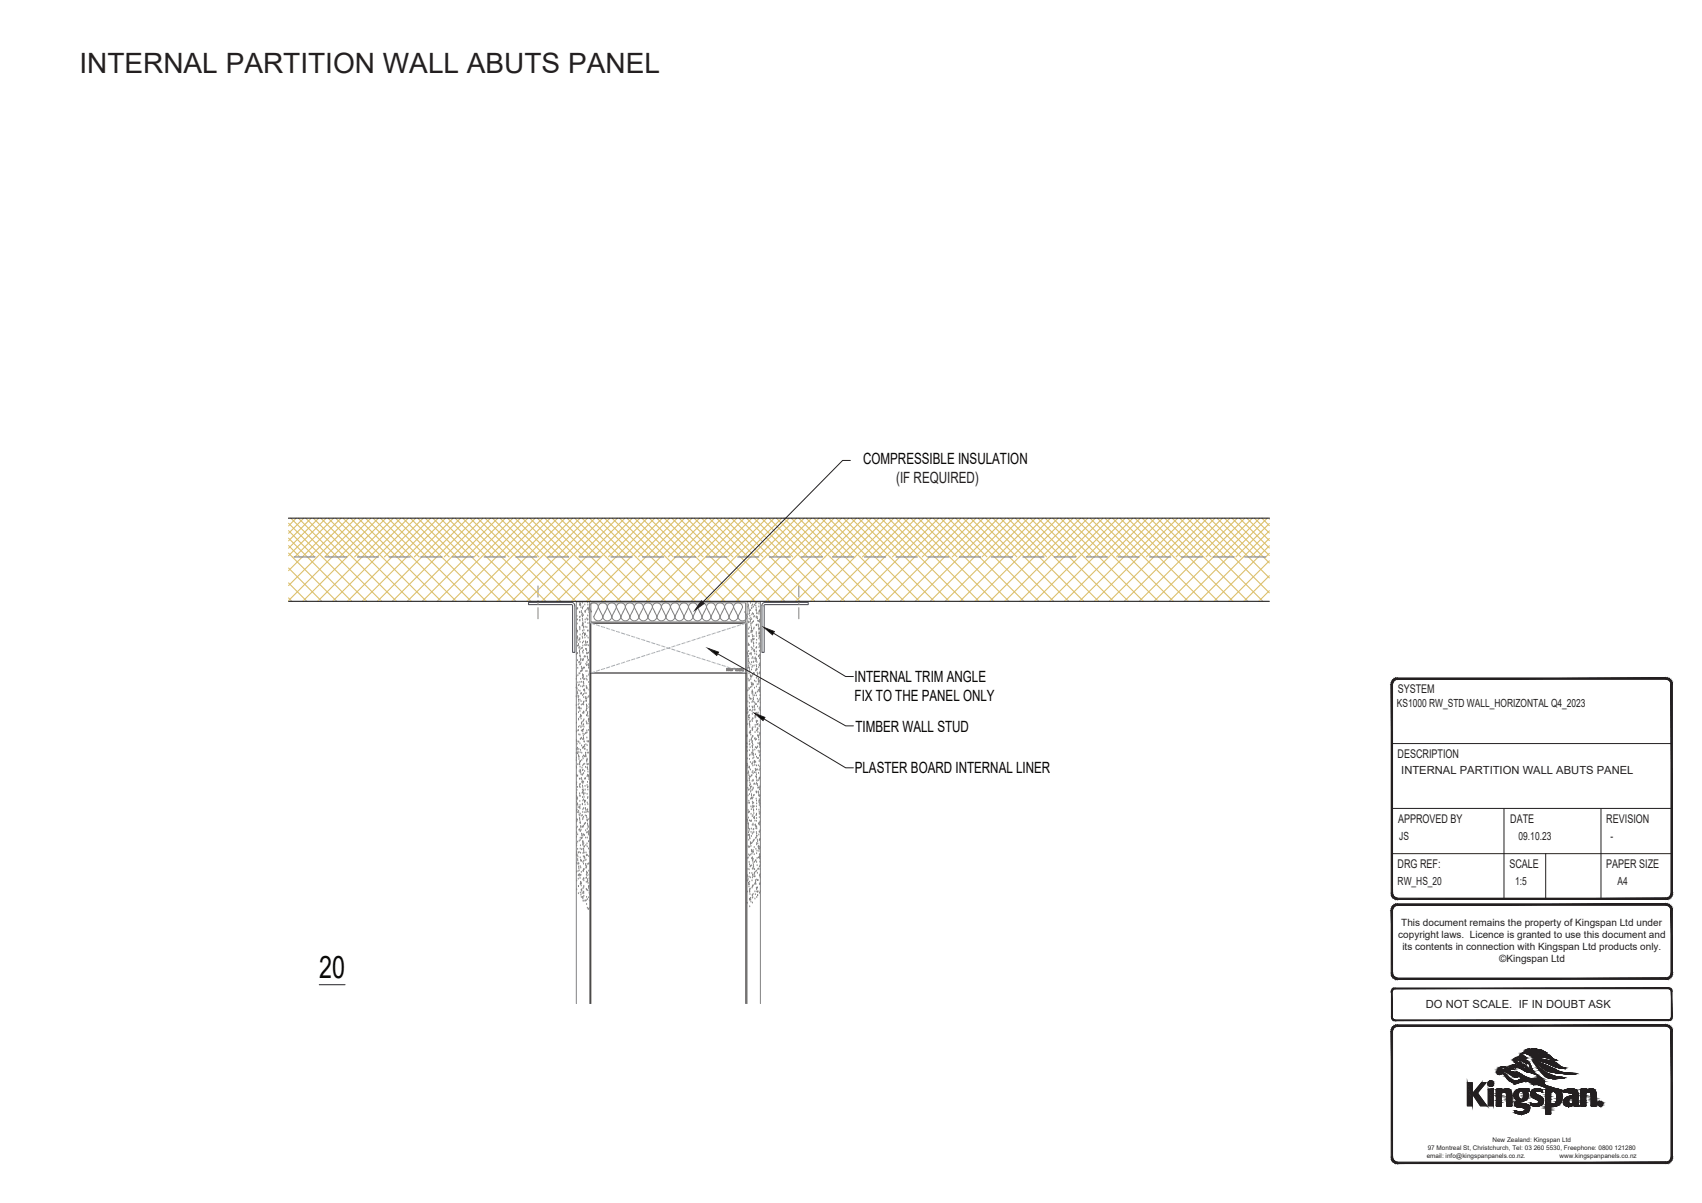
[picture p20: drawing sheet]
<svg xmlns="http://www.w3.org/2000/svg" width="297mm" height="210mm" viewBox="0 0 297 210" stroke-linecap="round" stroke-linejoin="round" font-family="sans-serif">
<defs><g id="words">
<text font-size="5.4" fill="#040503" x="55.7" y="170.7">20</text>
<text font-size="4.9" fill="#231f20" x="13.9" y="12.8">INTERNAL PARTITION WALL ABUTS PANEL</text>
<g font-size="2.7" fill="#040503">
<text x="150.6" y="81.1">COMPRESSIBLE INSULATION</text>
<text x="149.1" y="119.1">INTERNAL TRIM ANGLE</text>
<text x="149.2" y="122.3">FIX TO THE PANEL ONLY</text>
<text x="149.3" y="127.7">TIMBER WALL STUD</text>
<text x="149.2" y="135">PLASTER BOARD INTERNAL LINER</text>
</g>
<text font-size="2.7" fill="#231f20" x="156.4" y="84.3">(IF REQUIRED)</text>
<g font-size="2.1" fill="#231f20">
<text x="243.9" y="121">SYSTEM</text>
<text x="243.9" y="132.3">DESCRIPTION</text>
<text x="244" y="143.6">APPROVED BY</text>
<text x="263.6" y="143.6">DATE</text>
<text x="280.3" y="143.6">REVISION</text>
<text x="243.9" y="151.5">DRG REF:</text>
<text x="263.4" y="151.5">SCALE</text>
<text x="280.3" y="151.5">PAPER SIZE</text>
</g>
<g font-size="2" fill="#231f20">
<text x="243.8" y="123.5">KS1000 RW_STD WALL_HORIZONTAL Q4_2023</text>
<text x="244.6" y="135.1">INTERNAL PARTITION WALL ABUTS PANEL</text>
<text x="244.2" y="146.6">JS</text>
<text x="265" y="146.6">09.10.23</text>
<text x="281.1" y="146.6">-</text>
<text x="243.9" y="154.5">RW_HS_20</text>
<text x="264.4" y="154.5">1:5</text>
<text x="282.3" y="154.5">A4</text>
<text x="248.9" y="176">DO NOT SCALE. IF IN DOUBT ASK</text>
</g>
<g font-size="1.7" fill="#231f20">
<text x="244.6" y="161.7">This document remains the property of Kingspan Ltd under</text>
<text x="244" y="163.8">copyright laws. Licence is granted to use this document and</text>
<text x="244.7" y="165.8">its contents in connection with Kingspan Ltd products only.</text>
<text x="261.7" y="167.9">©Kingspan Ltd</text>
</g>
<g font-size="1.1" fill="#231f20">
<text x="249" y="202.1">email: info@kingspanpanels.co.nz.</text>
<text x="249.2" y="200.7">97 Montreal St, Christchurch, Tel: 03 260 5530, Freephone: 0800 121280</text>
<text x="260.5" y="199.4">New Zealand: Kingspan Ltd</text>
<text x="272.2" y="202.1">www.kingspanpanels.co.nz</text>
</g>
</g></defs>
<g fill="none" stroke="#808180" stroke-width=".17">
<path d="M93.9 102.3v1.9M93.9 104.8v.6M93.9 106.1v1.9M100.6 119.9h.1M100.6 118.4h.1M100.6 109.7h.1M100.6 114.1h.1M100.6 119.4h.1M100.6 117.9h.1M100.6 119.6h.1M100.6 109.9h.1M100.6 116h.1"/>
<path d="M100.7 110.1h.1M100.7 110.3h.1M100.7 114h.1M100.7 106.1h.1M100.7 107.4h.1M100.7 112h.1M100.7 108.7h.1M100.7 111.3h.1M100.8 110h.1M100.8 108h.1M100.8 111h.1M100.8 112.6h.1"/>
<path d="M100.8 113.9h.1M100.8 115.1h.1M100.8 111.2h.1M100.8 106h.1M100.8 116.5h.1M100.9 117.8h.1M100.9 119h.1M100.9 111.6h.1M101 112.3h.1M101 112.6h.1M101 119.5h.1M101 115.5h.1"/>
<path d="M101 113h.1M101.1 119.4h.1M101.1 117.4h.1M101.1 111.6h.1M101.1 115.4h.1M101.1 113.6h.1M101.1 113.5h.1M101.1 105.4h.1M101.2 107.6h.1M101.2 113.9h.1M101.2 111.5h.1M101.2 106.7h.1"/>
<path d="M101.2 105.2h.1M101.2 106.8h.1M101.2 109.3h.1M101.2 117.4h.1M101.2 115.9h.1M101.2 114.4h.1M101.2 112.8h.1M101.2 111.3h.1M101.2 109.8h.1M101.2 109.5h.1M101.2 108.2h.1M101.2 108.1h.1"/>
<path d="M101.2 119h.1M101.2 114.3h.1M101.2 107.5h.1M101.2 110.7h.1M101.2 111.9h.1M101.2 113.2h.1M101.3 105.6h.1M101.3 114.5h.1M101.3 115h.1M101.3 105.2h.1M101.3 115.8h.1M101.3 117.1h.1"/>
<path d="M101.3 115.2h.1M101.3 105.5h.1M101.3 118.4h.1M101.4 119.7h.1M101.4 115.6h.1M101.4 105.9h.1M101.5 116.3h.1M101.5 117h.1M101.5 106.5h.1M101.5 116.5h.1M101.5 118.9h.1M101.5 106.8h.1"/>
<path d="M101.5 113h.1M101.6 107.2h.1M101.6 116.9h.1M101.6 115h.1M101.6 109.1h.1M101.6 113h.1M101.6 111h.1M101.6 107.4h.1M101.6 105.1h.1M101.6 106.1h.1M101.6 107.9h.1M101.7 112.1h.1"/>
<path d="M101.7 110.5h.1M101.7 109h.1M101.7 107.5h.1M101.7 117.6h.1M101.7 106h.1M101.7 119.7h.1M101.7 118.2h.1M101.7 116.7h.1M101.7 115.1h.1M101.7 113.6h.1M101.7 117.9h.1M101.7 107h.1"/>
<path d="M101.7 108.1h.1M101.7 108.7h.1M101.7 110h.1M101.7 111.2h.1M101.7 108.5h.1M101.7 112.6h.1M101.7 118.3h.1M101.7 113.9h.1M101.8 108.8h.1M101.8 107.3h.1M101.8 105.7h.1M101.8 116.5h.1"/>
<path d="M101.8 119.5h.1M101.8 118h.1M101.8 114.9h.1M101.8 113.4h.1M101.8 111.9h.1M101.8 110.3h.1M101.8 117.7h.1M101.8 119h.1M101.8 118.9h.1M101.8 109.2h.1M101.9 109.5h.1M101.9 119.2h.1"/>
<path d="M101.9 118.5h.1M101.9 119.6h.1M101.9 109.9h.1M102 114.5h.1M102 118.4h.1M102 110.5h.1M102 116.4h.1M102 110.8h.1M102 110.6h.1M102 114.4h.1M102.1 112.5h.1M102.1 105.4h.1"/>
<path d="M102.1 111.2h.1M102.1 106.6h.1M102.1 110.5h.1M102.1 108.5h.1M102.1 106.7h.1M102.1 108h.1M102.1 109.3h.1M102.2 111.9h.1M102.2 106.5h.1M102.2 110.6h.1M102.2 113.2h.1M102.2 112.1h.1"/>
<path d="M102.2 114.5h.1M102.3 112.5h.1M102.3 115.8h.1M102.3 117h.1M102.3 118.4h.1M102.3 119.6h.1M102.3 113.2h.1M102.3 120h.1M102.4 113.4h.1M102.4 116h.1M102.4 115.5h.1M102.4 114h.1"/>
<path d="M102.4 112.4h.1M102.4 110.9h.1M102.4 109.4h.1M102.4 107.8h.1M102.4 106.3h.1M102.4 113.8h.1M102.4 117.9h.1M102.4 119.9h.1M102.4 118.5h.1M102.4 117h.1M102.4 112h.1M102.5 115.9h.1"/>
<path d="M102.5 113.9h.1M102.5 108.1h.1M102.5 114.5h.1M102.5 111.9h.1M102.5 114.8h.1M102.5 110h.1M102.5 105h.1M102.6 106.1h.1M102.6 107.3h.1M102.6 108h.1M102.6 105.4h.1M102.6 115.2h.1"/>
<path d="M102.6 106h.1M102.6 108.7h.1M102.6 110h.1M102.6 111.2h.1M102.7 112.5h.1M102.7 115.8h.1M102.7 106.1h.1M102.7 113.8h.1M102.7 115.1h.1M102.7 116.1h.1M102.7 106.4h.1M102.7 116.4h.1"/>
<path d="M102.7 119h.1M102.8 117.7h.1M102.8 116.5h.1M102.8 106.8h.1M102.8 117.5h.1M102.9 117.2h.1M102.9 119.4h.1M102.9 107.4h.1M102.9 108.6h.1M102.9 107.1h.1M102.9 105.6h.1M102.9 113.5h.1"/>
<path d="M102.9 107.7h.1M102.9 111.7h.1M102.9 110.1h.1M102.9 117.4h.1M103.1 105.2h27v3.4h-27zM103.6 107.6a.79 .79 0 0 0 .8 .8 .79 .79 0 0 0 .8-.8M104.4 106a.79 .79 0 0 1 .8-.8 .79 .79 0 0 1 .8 .8M104.4 106l.8 1.6M104.4 106a.79 .79 0 0 0-.8-.8 .79 .79 0 0 0-.8 .8l.4 .8h-.1M104.4 106l-.8 1.6M105.2 107.6a.79 .79 0 0 0 .8 .8 .79 .79 0 0 0 .8-.8M106 106a.79 .79 0 0 1 .8-.8 .79 .79 0 0 1 .8 .8 .79 .79 0 0 1 .8-.8 .79 .79 0 0 1 .8 .8"/>
<path d="M106 106l.8 1.6M106 106l-.8 1.6M106.8 107.6a.79 .79 0 0 0 .8 .8 .79 .79 0 0 0 .8-.8M108.3 107.6a.79 .79 0 0 0 .8 .8 .79 .79 0 0 0 .8-.8M108.4 107.6l-.8-1.6-.8 1.6M109.1 106a.79 .79 0 0 1 .8-.8 .79 .79 0 0 1 .8 .8M109.2 106l-.8 1.6M109.2 106l.7 1.6M109.9 107.6a.79 .79 0 0 0 .8 .8 .79 .79 0 0 0 .8-.8M110.7 106a.79 .79 0 0 1 .8-.8 .79 .79 0 0 1 .8 .8M110.7 106l.8 1.6M110.7 106l-.8 1.6"/>
<path d="M111.5 107.6a.79 .79 0 0 0 .8 .8 .79 .79 0 0 0 .8-.8M112.3 106a.79 .79 0 0 1 .8-.8 .79 .79 0 0 1 .8 .8M112.3 106l.8 1.6M112.3 106l-.8 1.6M113.1 107.6a.79 .79 0 0 0 .8 .8 .79 .79 0 0 0 .8-.8M113.9 106a.79 .79 0 0 1 .7-.8 .79 .79 0 0 1 .8 .8M113.9 106l.8 1.6M113.9 106l-.8 1.6M114.6 107.6a.79 .79 0 0 0 .8 .8 .79 .79 0 0 0 .8-.8M115.4 106a.79 .79 0 0 1 .8-.8 .79 .79 0 0 1 .8 .8M115.4 106l-.7 1.6M115.4 106l.8 1.6"/>
<path d="M116.2 107.6a.79 .79 0 0 0 .8 .8 .79 .79 0 0 0 .8-.8M117 106a.79 .79 0 0 1 .8-.8 .79 .79 0 0 1 .8 .8M117 106l.8 1.6M117 106l-.8 1.6M117.8 107.6a.79 .79 0 0 0 .8 .8 .79 .79 0 0 0 .8-.8M118.6 106a.79 .79 0 0 1 .8-.8 .79 .79 0 0 1 .8 .8M118.6 106l.8 1.6M118.6 106l-.8 1.6M119.4 107.6a.79 .79 0 0 0 .7 .8 .79 .79 0 0 0 .8-.8M120.2 106a.79 .79 0 0 1 .8-.8 .79 .79 0 0 1 .7 .8M120.2 106l-.8 1.6M120.2 106l.7 1.6"/>
<path d="M120.9 107.6a.79 .79 0 0 0 .8 .8 .79 .79 0 0 0 .8-.8M121.7 106a.79 .79 0 0 1 .8-.8 .79 .79 0 0 1 .8 .8M121.7 106l-.7 1.6M121.7 106l.8 1.6M122.5 107.6a.79 .79 0 0 0 .8 .8 .79 .79 0 0 0 .8-.8M123.3 106a.79 .79 0 0 1 .8-.8 .79 .79 0 0 1 .8 .8M123.3 106l.8 1.6M123.3 106l-.8 1.6M124.1 107.6a.79 .79 0 0 0 .8 .8 .79 .79 0 0 0 .8-.8 .79 .79 0 0 0 .8 .8 .79 .79 0 0 0 .7-.8M124.9 106l-.8 1.6M124.9 106a.79 .79 0 0 1 .8-.8 .79 .79 0 0 1 .8 .8M126.4 106a.79 .79 0 0 1 .8-.8 .79 .79 0 0 1 .8 .8"/>
<path d="M126.5 106l.7 1.6M126.5 106l-.8 1.6-.8-1.6M127.2 107.6a.79 .79 0 0 0 .8 .8 .79 .79 0 0 0 .8-.8M128 106a.79 .79 0 0 1 .8-.8 .79 .79 0 0 1 .8 .8l-.8 1.6M128 106l-.8 1.6M128 106l.8 1.6M128.8 107.6a.79 .79 0 0 0 .8 .8 .79 .79 0 0 0 .8-.8M130.1 106.8h-.1l.4 .8M130.4 113.8h.1M130.5 114h.1M130.5 114.4h.1M130.5 116.5h.1"/>
<path d="M130.5 105.8h.1M130.5 107.1h.1M130.5 108.4h.1M130.6 118.4h.1M130.6 105.4h.1M130.6 112.5h.1M130.6 109.7h.1M130.6 115.1h.1M130.6 116.4h.1M130.6 111h.1M130.6 112.2h.1M130.6 115.4h.1"/>
<path d="M130.6 105.7h.1M130.6 114.4h.1M130.7 108.5h.1M130.7 113.6h.1M130.7 116.1h.1M130.7 106.1h.1M130.7 112.4h.1M130.7 114.8h.1M130.7 115.8h.1M130.7 110.4h.1M130.7 117.4h.1M130.7 118.7h.1"/>
<path d="M130.7 120h.1M130.7 107.9h.1M130.7 106.4h.1M130.8 112.5h.1M130.8 114h.1M130.8 118.6h.1M130.8 117.1h.1M130.8 115.5h.1M130.8 106.7h.1M130.8 111h.1M130.8 106.5h.1M130.8 109.4h.1"/>
<path d="M130.8 116.4h.1M130.8 116.7h.1M130.8 107h.1M130.9 117.1h.1M130.9 107.4h.1M130.9 117.8h.1M131 108.1h.1M131 108.3h.1M131 118h.1M131 119.9h.1M131 105.2h.1M131 106.4h.1"/>
<path d="M131 114h.1M131 118.4h.1M131 108.7h.1M131 117.9h.1M131 107.7h.1M131.1 115.9h.1M131.1 109h.1M131.1 110.3h.1M131.1 110h.1M131.1 113.9h.1M131.1 111.6h.1M131.1 114.1h.1"/>
<path d="M131.1 119.1h.1M131.1 109.4h.1M131.1 111.9h.1M131.1 112.9h.1M131.1 106.1h.1M131.2 119.3h.1M131.2 109.6h.1M131.2 109.9h.1M131.2 115.5h.1M131.2 116.8h.1M131.2 118h.1M131.2 108h.1"/>
<path d="M131.2 119.7h.1M131.2 110h.1M131.2 119.4h.1M131.2 111.7h.1M131.2 113.3h.1M131.2 106h.1M131.2 110.2h.1M131.2 108.7h.1M131.2 107.1h.1M131.2 105.6h.1M131.2 117.9h.1M131.2 116.3h.1"/>
<path d="M131.2 114.8h.1M131.3 110.7h.1M131.3 111h.1M131.4 110h.1M131.4 108.5h.1M131.4 106.9h.1M131.4 105.4h.1M131.4 111.5h.1M131.4 119.2h.1M131.4 117.7h.1M131.4 116.1h.1M131.4 114.6h.1"/>
<path d="M131.4 113.1h.1M131.4 111.4h.1M131.4 119.4h.1M131.5 112h.1M131.5 115.5h.1M131.5 119.3h.1M131.5 105.8h.1M131.5 112.3h.1M131.5 117.4h.1M131.5 107.1h.1M131.5 108.3h.1M131.5 111.5h.1"/>
<path d="M131.5 112.7h.1M131.5 113.4h.1M131.5 115.4h.1M131.5 109.7h.1M131.5 112.2h.1M131.6 107.5h.1M131.6 111h.1M131.6 111.4h.1M131.6 109.4h.1M131.6 113.5h.1M131.6 114.8h.1M131.6 116.1h.1"/>
<path d="M131.6 113.3h.1M131.6 107.4h.1M131.6 117.4h.1M131.7 113.6h.1M131.7 105.5h.1M131.7 118.7h.1M131.7 119.9h.1M131.7 114h.1M131.8 114.7h.1M131.8 114.9h.1M131.8 105.2h.1M131.9 116.9h.1"/>
<path d="M131.9 115.3h.1M131.9 105.6h.1M131.9 118.8h.1M131.9 113h.1M131.9 105.1h.1M131.9 106.4h.1M132 116.9h.1M132 106h.1M132 110.5h.1M132 116.7h.1M132 115.1h.1M132 113.6h.1"/>
<path d="M132 112.1h.1M132 116h.1M132 114.9h.1M132 106.3h.1M132 109h.1M132 107.5h.1M132 107.7h.1M132 110.3h.1M132 119.7h.1M132 118.2h.1M132 106.5h.1M132 116.2h.1"/>
<path d="M132 112.9h.1M132.1 110.9h.1M132.1 111.6h.1M132.1 112.9h.1M132.1 114.1h.1M132.1 116.6h.1M132.1 106.9h.1M132.1 105h.1M132.1 108.9h.1M132.1 115.5h.1M132.1 107h.1M132.1 116.7h.1"/>
<path d="M132.1 118h.1M132.2 117.3h.1M132.2 107.6h.1M132.2 119.3h.1M132.2 117.6h.1M132.2 107.8h.1M132.2 118h.1M132.2 108.2h.1M132.3 108.9h.1M132.3 118.4h.1M132.3 118.6h.1M132.4 118.9h.1"/>
<path d="M132.4 109.2h.1M132.4 114.5h.1M132.4 118.3h.1M132.4 109.6h.1M132.4 116.4h.1M132.4 119.3h.1M132.4 110.5h.1M132.4 105.8h.1M132.4 108.3h.1M132.5 109.8h.1M132.5 111.3h.1M132.5 114.4h.1"/>
<path d="M132.5 108.3h.1M132.5 107h.1M132.5 106.7h.1M132.5 105.2h.1M132.5 119h.1M132.5 117.5h.1M132.5 115.9h.1M132.5 112.9h.1M132.5 112.4h.1M132.5 110.2h.1M132.5 106.5h.1M132.5 109.6h.1"/>
<path d="M132.5 110.9h.1M132.5 112.2h.1M132.5 119.9h.1M132.5 110.4h.1M132.5 110.5h.1M132.5 108.4h.1M132.5 113.5h.1M132.6 114.8h.1M132.6 116.1h.1M132.6 108.1h.1M132.6 106.4h.1M132.6 106.5h.1"/>
<path d="M132.6 109.6h.1M132.6 118.8h.1M132.6 117.3h.1M132.6 115.7h.1M132.6 114.2h.1M132.6 112.7h.1M132.6 111.1h.1M132.6 110.9h.1M132.6 117.4h.1M132.6 118.7h.1M132.6 119.9h.1M132.7 111.6h.1"/>
<path d="M139.4 102.3v1.9M139.4 104.8v.6M139.4 106.1v1.9M100.6 123h.1M100.6 121.4h.1M100.6 131.3h.1M100.6 132.6h.1M100.6 124.5h.1M100.6 133.7h.1M100.6 132.2h.1M100.6 130.6h.1M100.6 127.6h.1"/>
<path d="M100.6 126h.1M100.6 138.8h.1M100.6 129.1h.1M100.6 135.2h.1M100.6 136.8h.1M100.6 139.8h.1M100.6 138.3h.1M100.6 133.9h.1M100.6 136.5h.1M100.7 139.1h.1M100.7 129.3h.1M100.7 139.3h.1"/>
<path d="M100.7 137.8h.1M100.7 139.5h.1M100.7 129.7h.1M100.7 120h.1M100.7 135.4h.1M100.8 139.2h.1M100.8 137.3h.1M100.8 130.4h.1M100.8 120.7h.1M100.8 131.4h.1M100.8 121h.1M100.8 135.3h.1"/>
<path d="M100.8 130.7h.1M100.8 133.3h.1M100.9 127.4h.1M100.9 131.1h.1M100.9 121.4h.1M100.9 131.3h.1M100.9 129.3h.1M100.9 120.3h.1M100.9 123.5h.1M100.9 121.6h.1M100.9 122.9h.1M100.9 127.3h.1"/>
<path d="M101 131.7h.1M101 122h.1M101 125.4h.1M101 124.2h.1M101 126.8h.1M101 125.5h.1M101 132h.1M101 122.3h.1M101 123.4h.1M101 121.4h.1M101 128.1h.1M101 129.4h.1"/>
<path d="M101 130.6h.1M101 132.4h.1M101 122.7h.1M101.1 132h.1M101.1 133.3h.1M101.1 134.5h.1M101.1 123.4h.1M101.1 135.8h.1M101.2 133.1h.1M101.2 137.1h.1M101.2 138.4h.1M101.2 133.3h.1"/>
<path d="M101.2 123.6h.1M101.2 136.8h.1M101.2 138.7h.1M101.2 139.7h.1M101.2 124h.1M101.2 122h.1M101.2 120.5h.1M101.2 123.5h.1M101.2 129.7h.1M101.2 128.1h.1M101.2 126.6h.1M101.2 125.1h.1"/>
<path d="M101.2 132.9h.1M101.2 133.7h.1M101.2 134.3h.1M101.2 132.7h.1M101.2 131.2h.1M101.2 135.8h.1M101.2 138.8h.1M101.2 137.3h.1M101.3 136.7h.1M101.3 134.8h.1M101.3 128.9h.1M101.3 132.8h.1"/>
<path d="M101.3 134.4h.1M101.3 124.7h.1M101.3 130.8h.1M101.3 134.6h.1M101.3 124.9h.1M101.4 128.8h.1M101.4 120.9h.1M101.4 126.8h.1M101.4 135h.1M101.4 125.3h.1M101.4 121h.1M101.4 122.3h.1"/>
<path d="M101.4 124.8h.1M101.4 124.9h.1M101.4 123.6h.1M101.4 122.9h.1M101.5 126.1h.1M101.5 127.4h.1M101.5 128.7h.1M101.5 135.7h.1M101.5 126h.1M101.5 120.9h.1M101.5 126.3h.1M101.5 130h.1"/>
<path d="M101.5 136h.1M101.5 131.3h.1M101.5 132.6h.1M101.6 136.4h.1M101.6 126.7h.1M101.6 133.9h.1M101.6 138.3h.1M101.6 135.2h.1M101.6 137.8h.1M101.7 137h.1M101.7 127.3h.1M101.7 134.3h.1"/>
<path d="M101.7 139h.1M101.7 121.3h.1M101.7 122.8h.1M101.7 138.2h.1M101.7 137.3h.1M101.7 127.6h.1M101.7 133.5h.1M101.7 132h.1M101.7 130.4h.1M101.7 128.9h.1M101.7 127.4h.1M101.7 125.9h.1"/>
<path d="M101.7 124.3h.1M101.7 135h.1M101.7 136.2h.1M101.7 139.6h.1M101.7 138.1h.1M101.7 136.6h.1M101.7 137.7h.1M101.7 128h.1M101.8 132.3h.1M101.8 126.4h.1M101.8 128.3h.1M101.8 130.3h.1"/>
<path d="M101.8 128.6h.1M101.8 121h.1M101.8 131.8h.1M101.8 128.7h.1M101.8 127.2h.1M101.8 125.7h.1M101.8 124.1h.1M101.8 122.6h.1M101.8 122.4h.1M101.9 138.4h.1M101.9 133.3h.1M101.9 139.4h.1"/>
<path d="M101.9 137.9h.1M101.9 136.4h.1M101.9 134.8h.1M101.9 126.3h.1M101.9 120.3h.1M101.9 122.9h.1M101.9 138.6h.1M101.9 128.9h.1M101.9 124.3h.1M101.9 121.6h.1M101.9 129.3h.1M101.9 122.4h.1"/>
<path d="M101.9 124.2h.1M101.9 125.5h.1M101.9 126.7h.1M101.9 139h.1M101.9 120.4h.1M102 128.1h.1M102 129.3h.1M102 130.6h.1M102 130h.1M102 120.2h.1M102 139.7h.1M102 139.8h.1"/>
<path d="M102 131.9h.1M102 139.9h.1M102 130.2h.1M102 120.5h.1M102 133.2h.1M102 134.5h.1M102.1 120.9h.1M102.1 135.8h.1M102.1 138.4h.1M102.1 130.6h.1M102.1 139.7h.1M102.1 137.1h.1"/>
<path d="M102.1 137.7h.1M102.1 131.9h.1M102.2 121.6h.1M102.2 135.7h.1M102.2 131.3h.1M102.2 133.8h.1M102.2 131.5h.1M102.2 121.8h.1M102.2 127.9h.1M102.2 131.8h.1M102.3 122.2h.1M102.3 129.8h.1"/>
<path d="M102.3 131.9h.1M102.3 123.9h.1M102.3 127.8h.1M102.3 120.9h.1M102.3 125.8h.1M102.4 132.6h.1M102.4 122.9h.1M102.4 123.8h.1M102.4 122.2h.1M102.4 123.5h.1M102.4 124.8h.1M102.4 123.1h.1"/>
<path d="M102.4 121.9h.1M102.4 132.9h.1M102.4 126.1h.1M102.4 127.4h.1M102.4 128.6h.1M102.4 133.3h.1M102.4 120.1h.1M102.4 127.7h.1M102.4 126.2h.1M102.4 124.7h.1M102.4 121.6h.1M102.5 130.8h.1"/>
<path d="M102.5 129.3h.1M102.5 132.3h.1M102.5 138.5h.1M102.5 136.9h.1M102.5 135.4h.1M102.5 133.9h.1M102.5 130h.1M102.5 140h.1M102.5 131.3h.1M102.5 132.5h.1M102.5 124.2h.1M102.5 137.3h.1"/>
<path d="M102.5 133.8h.1M102.5 136.4h.1M102.5 124.5h.1M102.5 139.2h.1M102.5 135.1h.1M102.6 134.2h.1M102.6 133.3h.1M102.6 137.7h.1M102.6 139h.1M102.6 134.6h.1M102.6 124.9h.1M102.6 137.2h.1"/>
<path d="M102.6 135.2h.1M102.6 129.4h.1M102.7 133.2h.1M102.7 131.3h.1M102.7 135.2h.1M102.7 125.5h.1M102.7 125.4h.1M102.7 129.3h.1M102.7 135.5h.1M102.7 125.8h.1M102.7 127.3h.1M102.8 121.4h.1"/>
<path d="M102.8 135.9h.1M102.8 126.2h.1M102.8 125.3h.1M102.8 123.4h.1M102.8 120.3h.1M102.8 121.6h.1M102.8 122.8h.1M102.8 121.3h.1M102.8 124.2h.1M102.9 126.9h.1M102.9 125.4h.1M102.9 126.7h.1"/>
<path d="M102.9 136.6h.1M130.4 130.3h.1M130.4 124.4h.1M130.4 128.4h.1M130.4 129.7h.1M130.4 128.3h.1M130.4 133.2h.1M130.4 123.5h.1M130.4 126.3h.1M130.4 131h.1M130.4 133.6h.1M130.5 123.8h.1"/>
<path d="M130.5 120.4h.1M130.5 132.3h.1M130.5 133.5h.1M130.5 124.3h.1M130.5 122.3h.1M130.5 134.9h.1M130.5 136.2h.1M130.5 137.4h.1M130.5 133.9h.1M130.5 124.2h.1M130.5 120.3h.1M130.5 138.7h.1"/>
<path d="M130.6 134.5h.1M130.6 124.8h.1M130.6 125.1h.1M130.7 134.8h.1M130.7 137.8h.1M130.7 135.2h.1M130.7 125.5h.1M130.7 139.7h.1M130.7 133.8h.1M130.7 137.7h.1M130.8 120.1h.1M130.8 135.7h.1"/>
<path d="M130.8 121.3h.1M130.8 135.9h.1M130.8 126.1h.1M130.8 124.7h.1M130.8 123.2h.1M130.8 121.7h.1M130.8 126.3h.1M130.8 130.8h.1M130.8 129.3h.1M130.8 127.8h.1M130.8 129.9h.1M130.8 122.6h.1"/>
<path d="M130.8 123.9h.1M130.8 137h.1M130.8 135.4h.1M130.8 133.9h.1M130.8 132.4h.1M130.8 138.5h.1M130.8 133.7h.1M130.8 136.1h.1M130.8 126.4h.1M130.8 131.8h.1M130.8 125.2h.1M130.8 125.9h.1"/>
<path d="M130.8 126.5h.1M130.8 127.7h.1M130.9 136.5h.1M130.9 126.8h.1M130.9 129.7h.1M130.9 127.8h.1M130.9 129h.1M130.9 131.6h.1M130.9 121.9h.1M130.9 130.3h.1M130.9 125.8h.1M130.9 127.5h.1"/>
<path d="M131 123.8h.1M131 132.9h.1M131 134.2h.1M131 135.5h.1M131 137.2h.1M131 137.4h.1M131 127.7h.1M131 121.8h.1M131 136.8h.1M131 138.1h.1M131 139.3h.1M131 128.1h.1"/>
<path d="M131.1 137.8h.1M131.1 139.2h.1M131.1 138.5h.1M131.1 128.8h.1M131.1 135.3h.1M131.2 138.8h.1M131.2 129h.1M131.2 139.2h.1M131.2 137.2h.1M131.2 131.3h.1M131.2 129.4h.1M131.2 135.2h.1"/>
<path d="M131.2 120.6h.1M131.2 121.9h.1M131.2 124h.1M131.2 122.4h.1M131.2 120.9h.1M131.2 125.5h.1M131.2 133.2h.1M131.3 136.2h.1M131.3 134.7h.1M131.3 133.2h.1M131.3 131.6h.1M131.3 130.1h.1"/>
<path d="M131.3 128.6h.1M131.3 127h.1M131.3 127.4h.1M131.3 123.2h.1M131.3 120.4h.1M131.3 139.3h.1M131.3 137.8h.1M131.3 131.2h.1M131.3 124.5h.1M131.3 125.8h.1M131.3 139.8h.1M131.3 129.3h.1"/>
<path d="M131.3 130.4h.1M131.3 120.7h.1M131.3 123.4h.1M131.3 127.1h.1M131.3 129.6h.1M131.4 127.3h.1M131.4 128.4h.1M131.4 122.3h.1M131.4 120.7h.1M131.4 125.3h.1M131.4 130.8h.1M131.4 121.1h.1"/>
<path d="M131.4 123.8h.1M131.4 134.5h.1M131.4 133h.1M131.4 131.4h.1M131.4 129.9h.1M131.4 126.8h.1M131.4 131h.1M131.4 132.3h.1M131.4 133.5h.1M131.4 139.1h.1M131.4 137.6h.1M131.4 136h.1"/>
<path d="M131.4 123.3h.1M131.4 121.3h.1M131.4 134.8h.1M131.5 136.1h.1M131.5 137.4h.1M131.5 131.4h.1M131.5 121.7h.1M131.5 122h.1M131.5 138.7h.1M131.5 131.7h.1M131.6 132.1h.1M131.6 122.4h.1"/>
<path d="M131.6 136.7h.1M131.6 138.7h.1M131.6 132.8h.1M131.6 123.1h.1M131.7 136.7h.1M131.7 133h.1M131.7 123.3h.1M131.7 134.7h.1M131.7 128.8h.1M131.7 121.3h.1M131.7 133.4h.1M131.7 123.7h.1"/>
<path d="M131.7 132.7h.1M131.7 130.7h.1M131.7 122.6h.1M131.7 123.8h.1M131.8 124.9h.1M131.8 128.7h.1M131.8 125.2h.1M131.8 127.7h.1M131.8 126.8h.1M131.8 126.4h.1M131.8 134.1h.1M131.8 124.4h.1"/>
<path d="M131.8 120.9h.1M131.8 124.8h.1M131.8 129h.1M131.8 130.3h.1M131.8 131.6h.1M131.9 134.4h.1M131.9 124.6h.1M131.9 122.8h.1M131.9 132.9h.1M131.9 125h.1M131.9 120.8h.1M131.9 134.2h.1"/>
<path d="M131.9 135.4h.1M131.9 134.7h.1M131.9 136.8h.1M132 138.1h.1M132 139.3h.1M132 125.7h.1M132 135.4h.1M132 121.3h.1M132 122.8h.1M132 128.9h.1M132 127.4h.1M132 125.9h.1"/>
<path d="M132 124.3h.1M132 138.2h.1M132 135.7h.1M132 126h.1M132 133.5h.1M132 132h.1M132 130.5h.1M132 139.6h.1M132 136.6h.1M132 135.1h.1M132.1 126.4h.1M132.1 134.3h.1"/>
<path d="M132.1 136.1h.1M132.1 138.1h.1M132.1 136.2h.1M132.1 130.3h.1M132.2 134.2h.1M132.2 136.7h.1M132.2 127h.1M132.2 132.2h.1M132.2 120.6h.1M132.2 121.9h.1M132.2 127.3h.1M132.2 126.3h.1"/>
<path d="M132.2 137h.1M132.2 130.2h.1M132.2 123.2h.1M132.2 125.7h.1M132.2 128.2h.1M132.2 124.5h.1M132.3 137.4h.1M132.3 127.7h.1M132.3 122.4h.1M132.3 126.3h.1M132.3 127.1h.1M132.3 128.3h.1"/>
<path d="M132.3 129.6h.1M132.3 124.3h.1M132.3 131h.1M132.3 138.1h.1M132.3 122.3h.1M132.3 120.3h.1M132.3 132.2h.1M132.3 133.5h.1M132.4 128.6h.1M132.4 138.3h.1M132.4 134.8h.1M132.4 136.1h.1"/>
<path d="M132.4 137.4h.1M132.4 138.7h.1M132.4 129h.1M132.5 139.7h.1M132.5 138.7h.1M132.5 120.5h.1M132.5 122.1h.1M132.5 140h.1M132.5 132.8h.1M132.5 131.2h.1M132.5 129.7h.1M132.5 128.2h.1"/>
<path d="M132.5 126.7h.1M132.5 125.1h.1M132.5 123.6h.1M132.5 134.3h.1M132.5 135.8h.1M132.5 139.4h.1M132.5 138.9h.1M132.5 137.4h.1M132.5 120.2h.1M132.5 137.7h.1M132.5 139.6h.1M132.6 139.6h.1"/>
<path d="M132.6 129.9h.1M132.6 131.8h.1M132.6 135.7h.1M132.6 130.3h.1M132.6 120.6h.1M132.6 120.3h.1M132.6 133.7h.1M132.6 121.9h.1M132.6 131h.1M132.6 129.5h.1M132.6 128h.1M132.6 126.4h.1"/>
<path d="M132.6 124.9h.1M132.6 123.4h.1M132.6 127.8h.1M132.6 132.6h.1M132.6 138.7h.1M132.6 137.2h.1M132.6 135.6h.1M132.6 134.1h.1M132.6 131.7h.1M132.7 129.7h.1M132.7 121.2h.1M132.7 123.8h.1"/>
<path d="M132.7 131h.1M132.7 121.3h.1M132.7 123.9h.1M132.7 122.5h.1M100.6 149.2h.1M100.6 146h.1M100.6 144.4h.1M100.6 142.9h.1M100.6 141.4h.1M100.6 143.3h.1M100.6 147.5h.1M100.6 149h.1"/>
<path d="M100.6 155.1h.1M100.6 153.6h.1M100.6 152.1h.1M100.6 150.5h.1M100.6 148.5h.1M100.6 145.2h.1M100.6 147.1h.1M100.7 148.8h.1M100.7 143.2h.1M100.7 141.2h.1M100.7 140.3h.1M100.7 149.2h.1"/>
<path d="M100.8 141.7h.1M100.8 144.2h.1M100.8 142.9h.1M100.8 140.1h.1M100.8 149.8h.1M100.8 145.5h.1M100.8 146.8h.1M100.8 148.1h.1M100.8 140.4h.1M100.8 150.1h.1M100.9 149.4h.1M100.9 151.9h.1"/>
<path d="M100.9 150.7h.1M100.9 140.8h.1M100.9 150.5h.1M100.9 152.7h.1M100.9 153.3h.1M100.9 154.6h.1M100.9 155.8h.1M101 141.4h.1M101 151.2h.1M101 148.7h.1M101 141.7h.1M101 152.6h.1"/>
<path d="M101 151.4h.1M101 150.6h.1M101 144.7h.1M101.1 142.1h.1M101.1 151.8h.1M101.1 148.6h.1M101.1 146.7h.1M101.1 140.8h.1M101.1 144.7h.1M101.2 142.8h.1M101.2 152.5h.1M101.2 142.7h.1"/>
<path d="M101.2 143h.1M101.2 152.7h.1M101.2 140.7h.1M101.2 142.3h.1M101.2 141h.1M101.2 143.4h.1M101.2 140.4h.1M101.2 153.2h.1M101.3 146.5h.1M101.3 145h.1M101.3 143.4h.1M101.3 141.9h.1"/>
<path d="M101.3 148h.1M101.3 152.6h.1M101.3 151.1h.1M101.3 149.6h.1M101.3 143.6h.1M101.3 144.9h.1M101.3 146.1h.1M101.3 155.7h.1M101.3 154.2h.1M101.3 147.5h.1M101.3 144.1h.1M101.3 153.8h.1"/>
<path d="M101.3 148.7h.1M101.3 150h.1M101.4 144.3h.1M101.4 154.1h.1M101.4 154.2h.1M101.4 151.3h.1M101.4 156.1h.1M101.4 152.6h.1M101.4 153.9h.1M101.4 144.7h.1M101.4 150.2h.1M101.4 154.5h.1"/>
<path d="M101.4 155.2h.1M101.4 152.1h.1M101.4 156.5h.1M101.5 146.2h.1M101.5 145.4h.1M101.5 150.1h.1M101.5 155.1h.1M101.5 148.1h.1M101.5 145.7h.1M101.5 155.4h.1M101.5 142.3h.1M101.6 146.1h.1"/>
<path d="M101.6 144.2h.1M101.6 155.8h.1M101.6 142.2h.1M101.6 140.2h.1M101.6 140.3h.1M101.7 146.7h.1M101.7 156.5h.1M101.7 147h.1M101.7 141.6h.1M101.7 142.9h.1M101.7 144.2h.1M101.7 156.7h.1"/>
<path d="M101.7 145.8h.1M101.7 142.7h.1M101.7 141.2h.1M101.7 147.3h.1M101.7 154.9h.1M101.7 153.4h.1M101.7 151.9h.1M101.7 150.4h.1M101.7 148.8h.1M101.7 145.5h.1M101.8 147.4h.1M101.8 157.1h.1"/>
<path d="M101.8 146.8h.1M101.8 148.1h.1M101.8 155.6h.1M101.8 149.4h.1M101.8 150.7h.1M101.8 151.9h.1M101.9 148.1h.1M101.9 144h.1M101.9 142.5h.1M101.9 141h.1M101.9 151.7h.1M101.9 148.3h.1"/>
<path d="M101.9 154.7h.1M101.9 145.6h.1M101.9 150.1h.1M101.9 148.6h.1M101.9 147.1h.1M101.9 155.5h.1M101.9 153.2h.1M101.9 155.8h.1M101.9 156.3h.1M101.9 153.6h.1M101.9 154.5h.1M101.9 147.7h.1"/>
<path d="M101.9 151.6h.1M101.9 148.7h.1M101.9 157.1h.1M102 149.6h.1M102 143.8h.1M102 145.7h.1M102 147.6h.1M102 149.4h.1M102 143.6h.1M102.1 141.7h.1M102.1 149.7h.1M102.1 140.3h.1"/>
<path d="M102.1 150h.1M102.1 141h.1M102.1 142.2h.1M102.2 141h.1M102.2 150.7h.1M102.2 143.5h.1M102.2 157.1h.1M102.2 144.8h.1M102.2 146.1h.1M102.2 141.3h.1M102.2 151h.1M102.3 147.4h.1"/>
<path d="M102.3 141.7h.1M102.3 151.4h.1M102.3 153.2h.1M102.3 148.7h.1M102.3 150h.1M102.3 157h.1M102.3 155.1h.1M102.3 153.8h.1M102.3 151.3h.1M102.3 149.2h.1M102.3 152.6h.1M102.4 142.3h.1"/>
<path d="M102.4 153.1h.1M102.4 152.1h.1M102.4 151.1h.1M102.4 155.2h.1M102.4 156.5h.1M102.4 157.7h.1M102.4 142.6h.1M102.4 152.3h.1M102.4 145.2h.1M102.4 149.1h.1M102.4 143h.1M102.4 147.1h.1"/>
<path d="M102.5 152.7h.1M102.5 141.3h.1M102.5 143.1h.1M102.5 141.5h.1M102.5 144.6h.1M102.5 150.7h.1M102.5 149.2h.1M102.5 147.6h.1M102.5 146.1h.1M102.5 145.1h.1M102.5 158.4h.1M102.5 156.8h.1"/>
<path d="M102.5 155.3h.1M102.5 153.8h.1M102.5 152.2h.1M102.5 143.2h.1M102.5 143.6h.1M102.5 153.4h.1M102.5 141.2h.1M102.6 143.9h.1M102.6 153.6h.1M102.6 140.3h.1M102.6 144.3h.1M102.6 154h.1"/>
<path d="M102.6 141.6h.1M102.7 158.6h.1M102.7 142.9h.1M102.7 144.1h.1M102.7 145.5h.1M102.7 145h.1M102.7 154.7h.1M102.7 154.6h.1M102.7 146.8h.1M102.7 148h.1M102.7 145.2h.1M102.7 158.5h.1"/>
<path d="M102.7 156.5h.1M102.8 154.9h.1M102.8 150.7h.1M102.8 149.3h.1M102.8 151.9h.1M102.8 150.6h.1M102.8 145.6h.1M102.8 155.4h.1M102.8 152.6h.1M102.8 154.5h.1M102.8 153.2h.1M102.8 146.7h.1"/>
<path d="M102.8 155.8h.1M102.9 148.6h.1M102.9 157.1h.1M102.9 146.3h.1M102.9 156h.1M102.9 142.7h.1M102.9 158.4h.1M130.4 153.6h.1M130.4 143h.1M130.4 157.5h.1M130.5 152.7h.1M130.5 155.5h.1"/>
<path d="M130.5 143.2h.1M130.5 152.9h.1M130.5 149.7h.1M130.5 153.5h.1M130.5 143.6h.1M130.5 151.6h.1M130.5 153.3h.1M130.5 145.7h.1M130.6 147.6h.1M130.6 149.6h.1M130.6 140h.1M130.6 141.3h.1"/>
<path d="M130.6 141.7h.1M130.6 144.3h.1M130.6 145.6h.1M130.6 142.6h.1M130.6 154h.1M130.6 143.6h.1M130.6 143.9h.1M130.6 145.2h.1M130.7 144.5h.1M130.7 154.2h.1M130.7 141.6h.1M130.7 146.5h.1"/>
<path d="M130.7 149h.1M130.7 147.8h.1M130.7 144.9h.1M130.7 154.6h.1M130.7 150.4h.1M130.7 151.6h.1M130.7 152.9h.1M130.8 154.2h.1M130.8 145.6h.1M130.8 143.1h.1M130.8 141.6h.1M130.8 140h.1"/>
<path d="M130.8 155.3h.1M130.8 155.5h.1M130.8 156.8h.1M130.8 145.8h.1M130.8 147.7h.1M130.8 146.2h.1M130.8 144.6h.1M130.8 149.2h.1M130.8 153.8h.1M130.8 152.3h.1M130.8 150.8h.1M130.8 156.9h.1"/>
<path d="M130.8 155.4h.1M130.8 155.6h.1M130.8 158.1h.1M130.8 155.1h.1M130.9 146.3h.1M130.9 156h.1M130.9 157h.1M130.9 151.1h.1M130.9 155h.1M131 153h.1M131 146.9h.1M131 156.6h.1"/>
<path d="M131 147.2h.1M131 151h.1M131 156.9h.1M131 149.1h.1M131 143.2h.1M131.1 147.6h.1M131.1 157.3h.1M131.1 147.1h.1M131.1 140.7h.1M131.1 145.1h.1M131.1 142h.1M131.1 143.2h.1"/>
<path d="M131.1 141.2h.1M131.1 143.1h.1M131.1 144.5h.1M131.1 148.2h.1M131.1 145.8h.1M131.2 148.5h.1M131.2 148.4h.1M131.2 149.7h.1M131.2 150.9h.1M131.2 148.9h.1M131.2 152.3h.1M131.2 153.6h.1"/>
<path d="M131.2 154.8h.1M131.3 147h.1M131.3 145.4h.1M131.3 143.9h.1M131.3 142.4h.1M131.3 140.8h.1M131.3 148.5h.1M131.3 156.6h.1M131.3 156.2h.1M131.3 149.6h.1M131.3 156.1h.1M131.3 154.6h.1"/>
<path d="M131.3 153.1h.1M131.3 151.5h.1M131.3 150h.1M131.3 157.4h.1M131.3 152.6h.1M131.4 149.8h.1M131.4 140.1h.1M131.4 154.5h.1M131.4 156.5h.1M131.4 150.2h.1M131.4 140.5h.1M131.4 148.6h.1"/>
<path d="M131.4 145.2h.1M131.4 143.7h.1M131.4 142.1h.1M131.4 140.6h.1M131.4 152.5h.1M131.4 146.7h.1M131.4 155.9h.1M131.4 154.4h.1M131.4 152.9h.1M131.4 151.3h.1M131.4 148.3h.1M131.4 150.5h.1"/>
<path d="M131.5 144.7h.1M131.5 141.2h.1M131.5 148.6h.1M131.5 150.9h.1M131.5 146.6h.1M131.5 151.1h.1M131.5 141.4h.1M131.5 140.7h.1M131.5 140h.1M131.5 141.3h.1M131.5 144.6h.1M131.6 141.8h.1"/>
<path d="M131.6 142.6h.1M131.6 145.1h.1M131.6 151.5h.1M131.6 143.9h.1M131.6 140.6h.1M131.6 146.5h.1M131.6 147.8h.1M131.6 149h.1M131.7 152.2h.1M131.7 142.5h.1M131.7 150.3h.1M131.7 152.5h.1"/>
<path d="M131.7 142.7h.1M131.7 151.6h.1M131.7 152.9h.1M131.7 154.2h.1M131.8 152.9h.1M131.8 143.1h.1M131.8 155.5h.1M131.8 156.7h.1M131.8 154.1h.1M131.8 156h.1M131.8 153.5h.1M131.8 143.8h.1"/>
<path d="M131.8 150.1h.1M131.9 144.1h.1M131.9 154h.1M131.9 153.8h.1M131.9 152h.1M131.9 146.2h.1M131.9 154.2h.1M131.9 144.5h.1M131.9 150h.1M131.9 148.1h.1M131.9 142.2h.1M132 146.1h.1"/>
<path d="M132 144.1h.1M132 145.1h.1M132 154.8h.1M132 140.6h.1M132 143.2h.1M132 141.2h.1M132 142.1h.1M132 141.9h.1M132.1 145.4h.1M132.1 144.2h.1M132.1 142.7h.1M132.1 151.9h.1"/>
<path d="M132.1 150.4h.1M132.1 148.8h.1M132.1 147.3h.1M132.1 155.1h.1M132.1 140.1h.1M132.1 154.9h.1M132.1 153.4h.1M132.1 156.5h.1M132.1 144.5h.1M132.1 145.8h.1M132.1 147.1h.1M132.1 155.5h.1"/>
<path d="M132.1 148.4h.1M132.1 149.7h.1M132.1 150.9h.1M132.2 146.5h.1M132.2 152.3h.1M132.2 156.2h.1M132.2 155.6h.1M132.2 153.5h.1M132.2 154.8h.1M132.2 146.7h.1M132.2 156.1h.1M132.3 147.1h.1"/>
<path d="M132.3 151.6h.1M132.3 155.5h.1M132.3 153.5h.1M132.3 147.6h.1M132.3 147.8h.1M132.3 151.5h.1M132.4 149.6h.1M132.4 148h.1M132.4 143.7h.1M132.4 147.5h.1M132.4 145.6h.1M132.5 148.4h.1"/>
<path d="M132.5 141.2h.1M132.5 143.6h.1M132.5 141.6h.1M132.5 143.5h.1M132.5 142h.1M132.5 140.4h.1M132.5 145h.1M132.5 146.5h.1M132.5 142.5h.1M132.5 143.8h.1M132.5 145.1h.1M132.5 149.1h.1"/>
<path d="M132.5 154.2h.1M132.5 152.7h.1M132.5 151.1h.1M132.5 149.6h.1M132.5 148.1h.1M132.5 155.7h.1M132.6 149.4h.1M132.6 146.4h.1M132.6 147.7h.1M132.6 149h.1M132.6 140.1h.1M132.6 149.8h.1"/>
<path d="M132.6 150.3h.1M132.6 143.3h.1M132.6 141.7h.1M132.6 140.2h.1M132.6 151.6h.1M132.6 152.9h.1M132.7 144.8h.1M132.7 154h.1M132.7 152.5h.1M132.7 150.9h.1M132.7 149.4h.1M132.7 147.9h.1"/>
<path d="M132.7 146.3h.1M132.7 155.5h.1M132.7 153.1h.1M132.7 154.2h.1M132.7 150.4h.1M132.7 140.7h.1M100.6 175.2v-70.2h2.3v70.2M130.4 175.2v-70.2h2.3v70.2"/>
</g>
<path d="M99.7 105.5l.2 .2v8.2h.4v-8.2a.62 .62 0 0 0-.6-.6l-7.5 .1v.3h7.5M133 105.7v8.2h.4v-8.2M133.5 105.5l-.2 .2M133.6 105.5h7.5v-.3h-7.5a.55 .55 0 0 0-.6 .5" fill="none" stroke="#3853a3" stroke-width=".19"/>
<path d="M50.4 90.4h171.1M50.4 105h171.1M103.1 108.8h27.1v8.7h-27.1zM103.1 117.5v57.7M130.2 117.5v57.7" fill="none" stroke="#231f20" stroke-width=".19"/>
<g fill="none" stroke="#89bbe4" stroke-width=".19">
<path d="M103.1 108.8l.7 .2M103.8 117.3l-.7 .2M104.1 109.1l.5 .2M104.6 117l-.5 .2M104.9 109.4l.6 .1M105.5 116.7l-.6 .2M105.8 109.6l.6 .2M106.4 116.4l-.6 .2M106.7 109.9l.6 .2M107.3 116.1l-.6 .2M107.6 110.2l.6 .2M108.2 115.8l-.6 .2"/>
<path d="M108.5 110.5l.5 .2M109 115.6l-.5 .2M109.3 110.8l.6 .2M109.9 115.3l-.6 .2M110.2 111.1l.6 .1M110.8 115l-.6 .2M111.1 111.3l.6 .2M111.7 114.7l-.6 .2M112 111.6l.6 .2M112.6 114.4l-.6 .2M112.8 111.9l.6 .2M113.4 114.1l-.6 .2"/>
<path d="M113.7 112.2l.6 .2M114.3 113.9l-.6 .2M114.6 112.5l.6 .1M115.2 113.6l-.6 .2M115.5 112.8l.6 .1M116.1 113.3l-.6 .2M116.3 113l.6 .2M116.9 113l-.6 .2M117.2 113.3l.6 .2M117.8 112.8l-.6 .1M118.1 113.6l.6 .2M118.7 112.5l-.6 .1"/>
<path d="M119 113.9l.6 .2M119.6 112.2l-.6 .2M119.9 114.1l.6 .2M120.5 111.9l-.6 .2M120.7 114.4l.6 .2M121.3 111.6l-.6 .2M121.6 114.7l.6 .2M122.2 111.3l-.6 .2M122.5 115l.6 .2M123.1 111.1l-.6 .1M123.4 115.3l.6 .2M124 110.8l-.6 .2"/>
<path d="M124.2 115.6l.6 .2M124.8 110.5l-.6 .2M125.1 115.8l.6 .2M125.7 110.2l-.6 .2M126 116.1l.6 .2M126.6 109.9l-.6 .2M126.9 116.4l.6 .2M127.5 109.6l-.6 .2M127.8 116.7l.5 .2M128.3 109.4l-.5 .1M128.6 117l.6 .2M129.2 109.1l-.6 .2"/>
<path d="M129.5 117.3l.7 .2M130.2 108.8l-.7 .2"/>
</g>
<g fill="none" stroke="#808180" stroke-width=".19">
<path d="M51.3 97.2h3.7M56.8 97.2h3.7M62.4 97.2h3.7M67.9 97.2h3.7M73.4 97.2h3.7M79 97.2h3.7M84.5 97.2h3.7M90 97.2h3.7M95.6 97.2h3.6M101.1 97.2h3.7M106.6 97.2h3.7M112.2 97.2h3.6"/>
<path d="M117.7 97.2h3.7M123.2 97.2h3.7M128.7 97.2h3.7M134.3 97.2h3.7M139.8 97.2h3.7M145.3 97.2h3.7M150.9 97.2h3.6M156.4 97.2h3.7M161.9 97.2h3.7M167.5 97.2h3.6M173 97.2h3.7M178.5 97.2h3.7"/>
<path d="M184 97.2h3.7M189.6 97.2h3.7M195.1 97.2h3.7M200.6 97.2h3.7M206.2 97.2h3.6M211.7 97.2h3.7M217.2 97.2h3.7M126.8 116.7v.4l.1-.4 .1 .4v-.4M127.2 116.7v.4l.1-.4 .1 .4v-.4M127.7 116.8h-.2v.1h.1v.2h-.1M127.8 116.7v.4l.1-.3h-.2M128 116.7h.3"/>
<path d="M128.4 116.7l.1 .2M128.6 116.7v.4l-.2-.1 .2-.1M128.6 116.7h.2v.4h-.2M128.7 116.9h.1M129 116.9v-.2h.1v.4l-.2-.1 .2-.1M129.2 116.7v.4l.1-.4 .1 .4v-.4M129.6 116.7v.4M129.6 117.1h.2M129.7 116.7v.4"/>
</g>
<g fill="none" stroke="#dcc06c" stroke-width=".19">
<path d="M50.4 91.3l13.6 13.7M50.4 99.1l5.8 5.9M50.4 92.6l4.5 4.6M50.4 95.2l1.9 2M50.4 93.9l11 11.1M50.4 96.5l8.4 8.5M50.4 90.4v.1M50.8 90.4l6.7 6.8M51.7 90.4l-1.3 1.4M52.1 90.4l14.5 14.6M53 90.4l-2.6 2.7M53.4 90.4l6.8 6.8"/>
<path d="M54.3 90.4l-3.9 4M54.7 90.4l14.5 14.6M55.6 90.4l-5.2 5.3M56 90.4l6.8 6.8M56.9 90.4l-6.5 6.6M57.3 90.4l14.5 14.6M58.2 90.4l-6.8 6.8M58.6 90.4l6.8 6.8M59.5 90.4l-9.1 9.2M59.9 90.4l14.5 14.6M60.8 90.4l-6.8 6.8M61.2 90.4l6.8 6.8"/>
<path d="M62.1 90.4l-11.7 11.8M62.5 90.4l14.5 14.6M63.4 90.4l-6.7 6.8M63.8 90.4l6.8 6.8M64.7 90.4l-14.3 14.4M65.1 90.4l14.5 14.6M66 90.4l-6.7 6.8M66.4 90.4l6.8 6.8M67.4 90.4l-14.6 14.6M67.7 90.4l14.5 14.6M68.6 90.4l-6.7 6.8M69 90.4l6.8 6.8"/>
<path d="M70 90.4l-14.6 14.6M70.3 90.4l14.5 14.6M71.2 90.4l-6.7 6.8M71.6 90.4l6.8 6.8M72.6 90.4l-14.6 14.6M72.9 90.4l14.5 14.6M73.9 90.4l-6.8 6.8M74.2 90.4l6.8 6.8M75.2 90.4l-14.6 14.6M75.5 90.4l14.5 14.6M76.5 90.4l-6.8 6.8M76.8 90.4l6.8 6.8"/>
<path d="M77.8 90.4l-14.6 14.6M78.1 90.4l14.6 14.6M79.1 90.4l-6.8 6.8M79.4 90.4l6.8 6.8M80.4 90.4l-14.5 14.6M80.8 90.4l14.5 14.6M81.7 90.4l-6.8 6.8M82.1 90.4l6.7 6.8M83 90.4l-14.5 14.6M83.4 90.4l14.5 14.6M84.3 90.4l-6.8 6.8M84.7 90.4l6.7 6.8"/>
<path d="M85.6 90.4l-14.5 14.6M86 90.4l14.5 14.6M86.9 90.4l-6.8 6.8M87.3 90.4l6.7 6.8M88.2 90.4l-14.5 14.6M88.6 90.4l14.5 14.6M89.5 90.4l-6.8 6.8M89.9 90.4l6.7 6.8M90.8 90.4l-14.5 14.6M91.2 90.4l14.5 14.6M92.1 90.4l-6.8 6.8M92.5 90.4l6.7 6.8"/>
<path d="M93.4 90.4l-14.5 14.6M93.8 90.4l14.5 14.6M94.7 90.4l-6.8 6.8M95.1 90.4l6.8 6.8M96 90.4l-14.5 14.6M96.4 90.4l14.5 14.6M97.3 90.4l-6.7 6.8M97.7 90.4l6.8 6.8M98.6 90.4l-14.5 14.6M99 90.4l14.5 14.6M99.9 90.4l-6.7 6.8M100.3 90.4l6.8 6.8"/>
<path d="M101.2 90.4l-14.5 14.6M101.6 90.4l14.5 14.6M102.5 90.4l-6.7 6.8M102.9 90.4l6.8 6.8M103.8 90.4l-14.5 14.6M104.2 90.4l14.5 14.6M105.2 90.4l-6.8 6.8M105.5 90.4l6.8 6.8M106.4 90.4l-14.5 14.6M106.8 90.4l14.5 14.6M107.8 90.4l-6.8 6.8M108.1 90.4l6.8 6.8"/>
<path d="M109.1 90.4l-14.6 14.6M109.4 90.4l14.5 14.6M110.4 90.4l-6.8 6.8M110.7 90.4l6.8 6.8M111.7 90.4l-14.5 14.6M112 90.4l14.5 14.6M113 90.4l-6.8 6.8M113.3 90.4l6.8 6.8M114.3 90.4l-14.5 14.6M114.6 90.4l14.6 14.6M115.6 90.4l-6.8 6.8M115.9 90.4l6.8 6.8"/>
<path d="M116.9 90.4l-14.5 14.6M117.3 90.4l14.5 14.6M118.2 90.4l-6.8 6.8M118.5 90.4l6.8 6.8M119.5 90.4l-14.5 14.6M119.9 90.4l14.5 14.6M120.8 90.4l-6.8 6.8M121.2 90.4l6.7 6.8M122.1 90.4l-14.5 14.6M122.5 90.4l14.5 14.6M123.4 90.4l-6.8 6.8M123.8 90.4l6.7 6.8"/>
<path d="M124.7 90.4l-14.5 14.6M125.1 90.4l14.5 14.6M126 90.4l-6.8 6.8M126.4 90.4l6.8 6.8M127.3 90.4l-14.5 14.6M127.7 90.4l14.5 14.6M128.6 90.4l-6.8 6.8M129 90.4l6.8 6.8M129.9 90.4l-14.5 14.6M130.3 90.4l14.5 14.6M131.2 90.4l-6.7 6.8M131.6 90.4l6.8 6.8"/>
<path d="M132.5 90.4l-14.5 14.6M132.9 90.4l14.5 14.6M133.8 90.4l-6.7 6.8M134.2 90.4l6.8 6.8M135.1 90.4l-14.5 14.6M135.5 90.4l14.5 14.6M136.4 90.4l-6.7 6.8M136.8 90.4l6.8 6.8M137.7 90.4l-14.5 14.6M138.1 90.4l14.5 14.6M139 90.4l-6.7 6.8M139.4 90.4l6.8 6.8"/>
<path d="M140.3 90.4l-14.5 14.6M140.7 90.4l14.5 14.6M141.6 90.4l-6.7 6.8M142 90.4l6.8 6.8M143 90.4l-14.6 14.6M143.3 90.4l14.5 14.6M144.3 90.4l-6.8 6.8M144.6 90.4l6.8 6.8M145.6 90.4l-14.6 14.6M145.9 90.4l14.6 14.6M146.9 90.4l-6.8 6.8M147.2 90.4l6.8 6.8"/>
<path d="M148.2 90.4l-14.6 14.6M148.5 90.4l14.6 14.6M149.5 90.4l-6.8 6.8M149.8 90.4l6.8 6.8M150.8 90.4l-14.5 14.6M151.1 90.4l14.6 14.6M152.1 90.4l-6.8 6.8M152.5 90.4l6.7 6.8M153.4 90.4l-14.5 14.6M153.7 90.4l14.6 14.6M154.7 90.4l-6.8 6.8M155.1 90.4l6.7 6.8"/>
<path d="M156 90.4l-14.5 14.6M156.3 90.4l14.6 14.6M157.3 90.4l-6.8 6.8M157.7 90.4l6.7 6.8M158.6 90.4l-14.5 14.6M159 90.4l14.5 14.6M159.9 90.4l-6.8 6.8M160.3 90.4l6.7 6.8M161.2 90.4l-14.5 14.6M161.6 90.4l14.5 14.6M162.5 90.4l-6.8 6.8M162.9 90.4l6.8 6.8"/>
<path d="M163.8 90.4l-14.5 14.6M164.2 90.4l14.5 14.6M165.1 90.4l-6.8 6.8M165.5 90.4l6.8 6.8M166.4 90.4l-14.5 14.6M166.8 90.4l14.5 14.6M167.7 90.4l-6.8 6.8M168.1 90.4l6.8 6.8M169 90.4l-14.5 14.6M169.4 90.4l14.5 14.6M170.3 90.4l-6.8 6.8M170.7 90.4l6.8 6.8"/>
<path d="M171.6 90.4l-14.5 14.6M172 90.4l14.5 14.6M172.9 90.4l-6.7 6.8M173.3 90.4l6.8 6.8M174.2 90.4l-14.5 14.6M174.6 90.4l14.5 14.6M175.5 90.4l-6.7 6.8M175.9 90.4l6.8 6.8M176.8 90.4l-14.5 14.6M177.2 90.4l14.5 14.6M178.1 90.4l-6.7 6.8M178.5 90.4l6.8 6.8"/>
<path d="M179.5 90.4l-14.6 14.6M179.8 90.4l14.5 14.6M180.7 90.4l-6.7 6.8M181.1 90.4l6.8 6.8M182.1 90.4l-14.6 14.6M182.4 90.4l14.5 14.6M183.4 90.4l-6.8 6.8M183.7 90.4l6.8 6.8M184.7 90.4l-14.6 14.6M185 90.4l14.5 14.6M186 90.4l-6.8 6.8M186.3 90.4l6.8 6.8"/>
<path d="M187.3 90.4l-14.6 14.6M187.6 90.4l14.6 14.6M188.6 90.4l-6.8 6.8M188.9 90.4l6.8 6.8M189.9 90.4l-14.5 14.6M190.2 90.4l14.6 14.6M191.2 90.4l-6.8 6.8M191.6 90.4l6.7 6.8M192.5 90.4l-14.5 14.6M192.9 90.4l14.5 14.6M193.8 90.4l-6.8 6.8M194.2 90.4l6.7 6.8"/>
<path d="M195.1 90.4l-14.5 14.6M195.5 90.4l14.5 14.6M196.4 90.4l-6.8 6.8M196.8 90.4l6.7 6.8M197.7 90.4l-14.5 14.6M198.1 90.4l14.5 14.6M199 90.4l-6.8 6.8M199.4 90.4l6.7 6.8M200.3 90.4l-14.5 14.6M200.7 90.4l14.5 14.6M201.6 90.4l-6.8 6.8M202 90.4l6.7 6.8"/>
<path d="M202.9 90.4l-14.5 14.6M203.3 90.4l14.5 14.6M204.2 90.4l-6.8 6.8M204.6 90.4l6.8 6.8M205.5 90.4l-14.5 14.6M205.9 90.4l14.5 14.6M206.8 90.4l-6.8 6.8M207.2 90.4l6.8 6.8M208.1 90.4l-14.5 14.6M208.5 90.4l13 13.1M209.4 90.4l-6.7 6.8M209.8 90.4l6.8 6.8"/>
<path d="M210.7 90.4l-14.5 14.6M211.1 90.4l10.4 10.5M212 90.4l-6.7 6.8M212.4 90.4l6.8 6.8M213.3 90.4l-14.5 14.6M213.7 90.4l7.8 7.9M214.7 90.4l-6.8 6.8M215 90.4l6.5 6.6M215.9 90.4l-14.5 14.6M216.3 90.4l5.2 5.3M217.3 90.4l-6.8 6.8M217.6 90.4l3.9 4"/>
<path d="M218.6 90.4l-14.6 14.6M218.9 90.4l2.6 2.6M219.9 90.4l-6.8 6.8M220.2 90.4l1.3 1.4M221.2 90.4l-14.5 14.6M221.5 90.4h.1M221.5 97.9l-7 7.1M221.5 95.3l-9.6 9.7M221.5 92.7l-12.2 12.3M221.5 96.6l-.6 .6M221.5 94l-3.2 3.2M221.5 91.4l-5.8 5.8"/>
<path d="M50.4 101.7l3.2 3.3M50.4 104.4l.6 .6M221.5 103.1l-1.8 1.9M221.5 100.5l-4.4 4.5"/>
</g>
<path d="M122.4 104.9l.5 .4-1.6 1.2z" fill="#231f20"/>
<path d="M148.4 80.4h-1.3l-24.4 24.7M122.4 104.9l.5 .4-1.6 1.2z" fill="none" stroke="#231f20" stroke-width=".17"/>
<path d="M148.3 124.7v4l55.1-4zM148.3 128.7l55.1-4v4z" fill="#fff"/>
<path d="M148.3 124.7h55.1l-55.1 4zM148.3 128.7l55.1-4v4z" fill="none" stroke="#fff" stroke-width=".17"/>
<path d="M123.6 113.2l1.8 .6-.3 .6z" fill="#040503"/>
<path d="M123.6 113.2l1.8 .6-.3 .6zM125.3 114.1l22.3 12.6h1.3" fill="none" stroke="#231f20" stroke-width=".17"/>
<path d="M148.3 116.1v7.2l32.8-7.2zM148.3 123.3l32.8-7.2v7.2z" fill="#fff"/>
<path d="M148.3 116.1h32.8l-32.8 7.2zM148.3 123.3l32.8-7.2v7.2z" fill="none" stroke="#fff" stroke-width=".17"/>
<path d="M133.3 109.5l1.8 .7-.3 .6z" fill="#040503"/>
<path d="M133.3 109.5l1.8 .7-.3 .6zM135 110.5l12.6 7.6h1.3" fill="none" stroke="#231f20" stroke-width=".17"/>
<path d="M140.3 132.1v3.9l44-3.9zM140.3 136l44-3.9v3.9z" fill="#fff"/>
<path d="M140.3 132.1h44l-44 3.9zM140.3 136l44-3.9v3.9z" fill="none" stroke="#fff" stroke-width=".17"/>
<path d="M131.7 124.5l1.8 .7-.3 .6z" fill="#040503"/>
<path d="M131.7 124.5l1.8 .7-.3 .6zM133.3 125.5l14.3 8.5h1.3M262.5 141.1v15.8M55.7 171.9h4.5" fill="none" stroke="#231f20" stroke-width=".17"/>
<path d="M290.8 156.8l.2 .2h-.2zM290.8 156.8l.2 .2v-.3zM291 156.7l.3 .2-.3 .1zM291 156.7l.3 .2-.1-.3zM291.2 156.6l.4 .1-.3 .2zM291.2 156.6l.4 .1-.2-.2zM291.4 156.5h.3l-.1 .2zM291.5 156.3l-.1 .2h.3zM291.5 156.3l.3-.1-.1 .3zM291.6 156.1l-.1 .2 .3-.1zM291.6 156.1l.3-.2-.1 .3zM291.6 155.9v.2l.3-.2z" fill="#231f20"/>
<path d="M290.8 156.8l.2 .2h-.2zM290.8 156.8l.2-.1v.3zM291 156.7l.3 .2-.3 .1zM291 156.7l.2-.1 .1 .3zM291.2 156.6l.4 .1-.3 .2zM291.2 156.6l.2-.1 .2 .2zM291.4 156.5h.3l-.1 .2zM291.5 156.3l.3-.1-.1 .3zM291.5 156.3l.2 .2h-.3zM291.6 156.1l.3-.2-.1 .3zM291.6 156.1l.2 .1-.3 .1zM291.6 155.9h.3l-.3 .2z" fill="none" stroke="#231f20" stroke-width=".17"/>
<path d="M291.6 119.4v36.5h.3zM291.6 119.4h.3v36.5z" fill="#231f20"/>
<path d="M291.6 119.4h.3v36.5zM291.6 119.4l.3 36.5h-.3z" fill="none" stroke="#231f20" stroke-width=".17"/>
<path d="M291.8 119.1l.1 .3h-.3zM291.6 119.2v.2l.2-.3zM291.7 118.9l.1 .2-.2 .1zM291.5 119l.1 .2 .1-.3zM291.6 118.7l.1 .2-.2 .1zM291.4 118.8l.1 .2 .1-.3zM291.3 118.5l.3 .2-.2 .1zM291.3 118.5l-.1 .2 .2 .1zM291 118.4l.3 .1-.1 .2zM291 118.4v.2l.2 .1zM290.8 118.3l.2 .1v.2zM290.8 118.3v.3h.2z" fill="#231f20"/>
<path d="M290.8 118.3l.2 .1v.2zM290.8 118.3l.2 .3h-.2zM291 118.4l.3 .1-.1 .2zM291 118.4l.2 .3-.2-.1zM291.3 118.5l.3 .2-.2 .1zM291.3 118.5l.1 .3-.2-.1zM291.4 118.8l.2-.1-.1 .3zM291.5 119l.2-.1-.1 .3zM291.6 118.7l.1 .2-.2 .1zM291.6 119.2l.2-.1-.2 .3zM291.7 118.9l.1 .2-.2 .1zM291.8 119.1l.1 .3h-.3z" fill="none" stroke="#231f20" stroke-width=".17"/>
<path d="M243.9 118.6h46.9v-.3zM243.9 118.3h46.9l-46.9 .3z" fill="#231f20"/>
<path d="M243.9 118.6l46.9-.3v.3zM243.9 118.3h46.9l-46.9 .3z" fill="none" stroke="#231f20" stroke-width=".17"/>
<path d="M243.6 118.4l.3-.1v.3zM243.6 118.4l.1 .2h.2zM243.3 118.5l.3-.1 .1 .2zM243.3 118.5l.2 .2 .2-.1zM243.1 118.7l.2-.2 .2 .2zM243.1 118.7l.2 .1 .2-.1zM243.1 118.7l.2 .1-.4 .1zM242.9 118.9l.3 .1 .1-.2zM242.9 118.9l.3 .1-.4 .1zM242.8 119.1l.3 .1 .1-.2zM242.8 119.1l.3 .1-.3 .2zM242.8 119.4h.2l.1-.2z" fill="#231f20"/>
<path d="M242.8 119.4l.3-.2-.1 .2zM242.8 119.1l.4-.1-.1 .2zM242.8 119.1l.3 .1-.3 .2zM242.9 118.9l.3 .1-.4 .1zM242.9 118.9l.4-.1-.1 .2zM243.1 118.7l.2 .1-.4 .1zM243.1 118.7h.4l-.2 .1zM243.1 118.7l.2-.2 .2 .2zM243.3 118.5l.4 .1-.2 .1zM243.3 118.5l.3-.1 .1 .2zM243.6 118.4l.3-.1v.3zM243.6 118.4l.3 .2h-.2z" fill="none" stroke="#231f20" stroke-width=".17"/>
<path d="M242.8 119.4l.2 36.5v-36.5zM242.8 119.4l.2 36.5h-.2z" fill="#231f20"/>
<path d="M242.8 119.4h.2v36.5zM242.8 119.4l.2 36.5h-.2z" fill="none" stroke="#231f20" stroke-width=".17"/>
<path d="M242.8 155.9h.2l-.2 .3zM243 155.9l-.2 .3 .3-.1zM242.8 156.2l.3-.1-.2 .4zM243.1 156.1l-.2 .4 .3-.2zM242.9 156.5l.3-.2-.1 .4zM243.2 156.3l-.1 .4 .2-.2zM243.3 156.5v.4l-.2-.2zM243.3 156.5v.4l.2-.3zM243.5 156.6l.1 .4-.3-.1zM243.5 156.6l.1 .4 .1-.3zM243.7 156.7l.2 .3h-.3zM243.7 156.7l.2 .3v-.2z" fill="#231f20"/>
<path d="M242.8 155.9h.2l-.2 .3zM242.8 156.2l.3-.1-.2 .4zM242.9 156.5l.3-.2-.1 .4zM243 155.9l.1 .2-.3 .1zM243.1 156.1l.1 .2-.3 .2zM243.1 156.7l.2-.2v.4zM243.2 156.3l.1 .2-.2 .2zM243.3 156.5l.2 .1-.2 .3zM243.5 156.6l.2 .1-.1 .3zM243.5 156.6l.1 .4-.3-.1zM243.7 156.7l.2 .1v.2zM243.7 156.7l.2 .3h-.3z" fill="none" stroke="#231f20" stroke-width=".17"/>
<path d="M243.9 156.8v.2l46.9-.2zM243.9 157l46.9-.2v.2z" fill="#231f20"/>
<path d="M242.9 129.8h48.8M242.9 149h48.8M242.9 141.1h48.8M243.9 157.9l1.9 .1M243.9 156.8h46.9l-46.9 .2zM243.9 157l46.9-.2v.2zM269.8 149v7.9M279.4 141.1v15.8" fill="none" stroke="#231f20" stroke-width=".17"/>
<path d="M290.8 202.8l.2 .3h-.2zM290.8 202.8l.2 .3v-.3zM291 202.8l.3 .1-.3 .2zM291 202.8l.3 .1-.1-.2zM291.2 202.7l.4 .1-.3 .1zM291.2 202.7l.4 .1-.2-.2zM291.4 202.6l.3-.1-.1 .3zM291.5 202.4l-.1 .2 .3-.1zM291.5 202.4l.3-.1-.1 .2zM291.6 202.2l-.1 .2 .3-.1zM291.6 202.2l.3-.2-.1 .3zM291.6 202v.2l.3-.2z" fill="#231f20"/>
<path d="M290.8 202.8l.2 .3h-.2zM290.8 202.8h.2v.3zM291 202.8l.3 .1-.3 .2zM291 202.8l.2-.1 .1 .2zM291.2 202.7l.4 .1-.3 .1zM291.2 202.7l.2-.1 .2 .2zM291.4 202.6l.3-.1-.1 .3zM291.5 202.4l.3-.1-.1 .2zM291.5 202.4l.2 .1-.3 .1zM291.6 202.2l.3-.2-.1 .3zM291.6 202.2l.2 .1-.3 .1zM291.6 202h.3l-.3 .2z" fill="none" stroke="#231f20" stroke-width=".17"/>
<path d="M291.6 180v22h.3zM291.6 180h.3v22z" fill="#231f20"/>
<path d="M291.6 180h.3v22zM291.6 180l.3 22h-.3z" fill="none" stroke="#231f20" stroke-width=".17"/>
<path d="M291.8 179.7l.1 .3h-.3zM291.6 179.8v.2l.2-.3zM291.7 179.4l.1 .3-.2 .1zM291.5 179.6l.1 .2 .1-.4zM291.6 179.2l.1 .2-.2 .2zM291.6 179.2l-.2 .2 .1 .2zM291.3 179l.3 .2-.2 .2zM291.3 179l-.1 .2 .2 .2zM291 178.9l.3 .1-.1 .2zM291 178.9v.3h.2zM290.8 178.9h.2v.3zM290.8 178.9v.2l.2 .1z" fill="#231f20"/>
<path d="M290.8 178.9h.2v.3zM290.8 178.9l.2 .3-.2-.1zM291 178.9l.3 .1-.1 .2zM291 178.9l.2 .3h-.2zM291.3 179l.3 .2-.2 .2zM291.3 179l.1 .4-.2-.2zM291.4 179.4l.2-.2-.1 .4zM291.5 179.6l.2-.2-.1 .4zM291.6 179.2l.1 .2-.2 .2zM291.6 179.8l.2-.1-.2 .3zM291.7 179.4l.1 .3-.2 .1zM291.8 179.7l.1 .3h-.3z" fill="none" stroke="#231f20" stroke-width=".17"/>
<path d="M243.9 179.1h46.9v-.2zM243.9 178.9h46.9l-46.9 .2z" fill="#231f20"/>
<path d="M243.9 179.1l46.9-.2v.2zM243.9 178.9h46.9l-46.9 .2z" fill="none" stroke="#231f20" stroke-width=".17"/>
<path d="M243.6 178.9h.3v.2zM243.6 178.9l.1 .3 .2-.1zM243.3 179l.3-.1 .1 .3zM243.3 179l.2 .2h.2zM243.1 179.2l.2-.2 .2 .2zM243.1 179.2l.2 .2 .2-.2zM243.1 179.2l.2 .2h-.4zM242.9 179.4l.3 .2 .1-.2zM242.9 179.4l.3 .2-.4 .1zM242.8 179.7l.3 .1 .1-.2zM242.8 179.7l.3 .1-.3 .2zM242.8 180h.2l.1-.2z" fill="#231f20"/>
<path d="M242.8 180l.3-.2-.1 .2zM242.8 179.7l.4-.1-.1 .2zM242.8 179.7l.3 .1-.3 .2zM242.9 179.4l.3 .2-.4 .1zM242.9 179.4h.4l-.1 .2zM243.1 179.2l.2 .2h-.4zM243.1 179.2h.4l-.2 .2zM243.1 179.2l.2-.2 .2 .2zM243.3 179l.4 .2h-.2zM243.3 179l.3-.1 .1 .3zM243.6 178.9h.3v.2zM243.6 178.9l.3 .2-.2 .1z" fill="none" stroke="#231f20" stroke-width=".17"/>
<path d="M242.8 180l.2 22v-22zM242.8 180l.2 22h-.2z" fill="#231f20"/>
<path d="M242.8 180h.2v22zM242.8 180l.2 22h-.2z" fill="none" stroke="#231f20" stroke-width=".17"/>
<path d="M242.8 202h.2l-.2 .3zM243 202l-.2 .3 .3-.1zM242.8 202.3l.3-.1-.2 .3zM243.1 202.2l-.2 .3 .3-.1zM242.9 202.5l.3-.1-.1 .4zM243.2 202.4l-.1 .4 .2-.2zM243.3 202.6v.3l-.2-.1zM243.3 202.6v.3l.2-.2zM243.5 202.7l.1 .4-.3-.2zM243.5 202.7l.1 .4 .1-.3zM243.7 202.8l.2 .3h-.3zM243.7 202.8l.2 .3v-.3z" fill="#231f20"/>
<path d="M242.8 202h.2l-.2 .3zM242.8 202.3l.3-.1-.2 .3zM242.9 202.5l.3-.1-.1 .4zM243 202l.1 .2-.3 .1zM243.1 202.2l.1 .2-.3 .1zM243.1 202.8l.2-.2v.3zM243.2 202.4l.1 .2-.2 .2zM243.3 202.6l.2 .1-.2 .2zM243.5 202.7l.2 .1-.1 .3zM243.5 202.7l.1 .4-.3-.2zM243.7 202.8h.2v.3zM243.7 202.8l.2 .3h-.3z" fill="none" stroke="#231f20" stroke-width=".17"/>
<path d="M243.9 202.8v.3l46.9-.3zM243.9 203.1l46.9-.3v.3z" fill="#231f20"/>
<path d="M243.9 202.8h46.9l-46.9 .3zM243.9 203.1l46.9-.3v.3z" fill="none" stroke="#231f20" stroke-width=".17"/>
<path d="M291.2 178l.2 .1h-.2zM291.2 178l.2 .1v-.1zM291.4 178h.2l-.2 .1zM291.4 178h.2l-.1-.1zM291.5 177.9l.3-.1-.2 .2zM291.6 177.7l-.1 .2 .3-.1zM291.8 177.5v.3l-.2-.1zM291.7 177.5l-.1 .2 .2-.2z" fill="#231f20"/>
<path d="M291.2 178l.2 .1h-.2zM291.2 178h.2v.1zM291.4 178h.2l-.2 .1zM291.4 178l.1-.1 .1 .1zM291.5 177.9l.3-.1-.2 .2zM291.6 177.7l.2 .1-.3 .1zM291.7 177.5h.1l-.2 .2zM291.8 177.5v.3l-.2-.1z" fill="none" stroke="#231f20" stroke-width=".17"/>
<path d="M291.7 173.1v4.4h.1zM291.7 173.1h.1v4.4z" fill="#231f20"/>
<path d="M291.7 173.1h.1v4.4zM291.7 173.1l.1 4.4h-.1z" fill="none" stroke="#231f20" stroke-width=".17"/>
<path d="M291.8 172.8v.3h-.1zM291.6 172.9l.1 .2 .1-.3zM291.6 172.6l.2 .2-.2 .1zM291.6 172.6l-.1 .1 .1 .2zM291.4 172.5l.2 .1-.1 .1zM291.4 172.5v.1l.1 .1zM291.2 172.5h.2v.1zM291.2 172.5v.1h.2z" fill="#231f20"/>
<path d="M291.2 172.5h.2v.1zM291.2 172.5l.2 .1h-.2zM291.4 172.5l.1 .2-.1-.1zM291.4 172.5l.2 .1-.1 .1zM291.6 172.6l.2 .2-.2 .1zM291.6 172.9l.2-.1-.1 .3zM291.6 172.6v.3l-.1-.2zM291.8 172.8v.3h-.1z" fill="none" stroke="#231f20" stroke-width=".17"/>
<path d="M243.5 172.6h47.7v-.1zM243.5 172.5h47.7l-47.7 .1z" fill="#231f20"/>
<path d="M243.5 172.6l47.7-.1v.1zM243.5 172.5h47.7l-47.7 .1z" fill="none" stroke="#231f20" stroke-width=".17"/>
<path d="M243.2 172.5h.3v.1zM243.2 172.5l.1 .1h.2zM243 172.6l.2-.1 .1 .1zM243 172.6l.1 .1 .2-.1zM243 172.6l.1 .1-.2 .1zM242.9 172.8l.1 .1 .1-.2zM242.9 172.8l.1 .1-.2 .2zM243 172.9l-.2 .2h.2z" fill="#231f20"/>
<path d="M242.9 172.8l.2-.1-.1 .2zM242.9 172.8l.1 .1-.2 .2zM243 172.6h.3l-.2 .1zM243 172.6l.2-.1 .1 .1zM243 172.6l.1 .1-.2 .1zM243 172.9v.2h-.2zM243.2 172.5h.3v.1zM243.2 172.5l.3 .1h-.2z" fill="none" stroke="#231f20" stroke-width=".17"/>
<path d="M242.8 173.1l.2 4.4v-4.4zM242.8 173.1l.2 4.4h-.2z" fill="#231f20"/>
<path d="M242.8 173.1l.2 4.4h-.2zM242.8 173.1h.2v4.4z" fill="none" stroke="#231f20" stroke-width=".17"/>
<path d="M242.8 177.5h.2l-.1 .3zM243 177.5l-.1 .3 .1-.1zM242.9 177.8l.1-.1v.3zM243 177.7v.3l.1-.1zM243 178l.1-.1 .1 .2zM243.1 177.9l.1 .2 .1-.1zM243.3 178l.2 .1h-.3zM243.3 178l.2 .1v-.1z" fill="#231f20"/>
<path d="M242.8 177.5h.2l-.1 .3zM242.9 177.8l.1-.1v.3zM243 177.5v.2l-.1 .1zM243 177.7l.1 .2-.1 .1zM243 178l.1-.1 .1 .2zM243.1 177.9l.2 .1-.1 .1zM243.3 178h.2v.1zM243.3 178l.2 .1h-.3z" fill="none" stroke="#231f20" stroke-width=".17"/>
<path d="M243.5 178v.1l47.7-.1zM243.5 178.1l47.7-.1v.1z" fill="#231f20"/>
<path d="M243.5 178h47.7l-47.7 .1zM243.5 178.1l47.7-.1v.1z" fill="none" stroke="#231f20" stroke-width=".17"/>
<path d="M290.8 170.7l.3 .2h-.3zM290.8 170.7l.3 .2-.1-.2zM291 170.7l.3 .1-.2 .1zM291 170.7l.3 .1-.1-.2zM291.2 170.6h.4l-.3 .2zM291.2 170.6h.4l-.2-.1zM291.4 170.5l.3-.1-.1 .2zM291.5 170.3l-.1 .2 .3-.1zM291.5 170.3l.3-.2-.1 .3zM291.6 170.1l-.1 .2 .3-.2zM291.6 170.1l.3-.3-.1 .3zM291.6 169.8v.3l.3-.3z" fill="#231f20"/>
<path d="M290.8 170.7l.3 .2h-.3zM290.8 170.7h.2l.1 .2zM291 170.7l.3 .1-.2 .1zM291 170.7l.2-.1 .1 .2zM291.2 170.6h.4l-.3 .2zM291.2 170.6l.2-.1 .2 .1zM291.4 170.5l.3-.1-.1 .2zM291.5 170.3l.3-.2-.1 .3zM291.5 170.3l.2 .1-.3 .1zM291.6 170.1l.3-.3-.1 .3zM291.6 170.1h.2l-.3 .2zM291.6 169.8h.3l-.3 .3z" fill="none" stroke="#231f20" stroke-width=".17"/>
<path d="M291.6 158.9v10.9h.3zM291.6 158.9h.3v10.9z" fill="#231f20"/>
<path d="M291.6 158.9h.3v10.9zM291.6 158.9l.3 10.9h-.3z" fill="none" stroke="#231f20" stroke-width=".17"/>
<path d="M291.8 158.6l.1 .3h-.3zM291.6 158.7v.2l.2-.3zM291.7 158.3l.1 .3-.2 .1zM291.5 158.4l.1 .3 .1-.4zM291.6 158.1l.1 .2-.2 .1zM291.6 158.1l-.2 .2 .1 .1zM291.3 157.9l.3 .2-.2 .2zM291.3 157.9l-.1 .2 .2 .2zM291.1 157.8l.2 .1-.1 .2zM291.1 157.8l-.1 .2 .2 .1zM290.8 157.8h.3l-.1 .2zM290.8 157.8v.2h.2z" fill="#231f20"/>
<path d="M290.8 157.8h.3l-.1 .2zM290.8 157.8l.2 .2h-.2zM291.1 157.8l.2 .1-.1 .2zM291.1 157.8l.1 .3-.2-.1zM291.3 157.9l.3 .2-.2 .2zM291.3 157.9l.1 .4-.2-.2zM291.4 158.3l.2-.2-.1 .3zM291.5 158.4l.2-.1-.1 .4zM291.6 158.1l.1 .2-.2 .1zM291.6 158.7l.2-.1-.2 .3zM291.7 158.3l.1 .3-.2 .1zM291.8 158.6l.1 .3h-.3z" fill="none" stroke="#231f20" stroke-width=".17"/>
<path d="M243.9 158h46.9v-.2zM243.9 157.8h46.9l-46.9 .2z" fill="#231f20"/>
<path d="M243.9 158l46.9-.2v.2zM243.9 157.8h46.9l-46.9 .2z" fill="none" stroke="#231f20" stroke-width=".17"/>
<path d="M243.6 157.8h.3v.2zM243.6 157.8l.1 .2h.2zM243.3 157.9l.3-.1 .1 .2zM243.3 157.9l.2 .2 .2-.1zM243.1 158.1l.2-.2 .2 .2zM243.1 158.1l.2 .2 .2-.2zM243.1 158.1l.2 .2h-.4zM242.9 158.3l.3 .1 .1-.1zM242.9 158.3l.3 .1-.4 .2zM242.8 158.6l.3 .1 .1-.3zM242.8 158.6l.3 .1-.3 .2zM242.8 158.9h.2l.1-.2z" fill="#231f20"/>
<path d="M242.8 158.9l.3-.2-.1 .2zM242.8 158.6l.4-.2-.1 .3zM242.8 158.6l.3 .1-.3 .2zM242.9 158.3l.3 .1-.4 .2zM242.9 158.3h.4l-.1 .1zM243.1 158.1l.2 .2h-.4zM243.1 158.1h.4l-.2 .2zM243.1 158.1l.2-.2 .2 .2zM243.3 157.9l.4 .1-.2 .1zM243.3 157.9l.3-.1 .1 .2zM243.6 157.8h.3v.2zM243.6 157.8l.3 .2h-.2z" fill="none" stroke="#231f20" stroke-width=".17"/>
<path d="M242.8 158.9l.2 10.9v-10.9zM242.8 158.9l.2 10.9h-.2z" fill="#231f20"/>
<path d="M242.8 158.9h.2v10.9zM242.8 158.9l.2 10.9h-.2z" fill="none" stroke="#231f20" stroke-width=".17"/>
<path d="M242.8 169.8h.2l-.2 .3zM243 169.8l-.2 .3h.3zM242.8 170.1h.3l-.2 .3zM243.1 170.1l-.2 .3 .3-.1zM242.9 170.4l.3-.1-.1 .3zM243.2 170.3l-.1 .3 .2-.1zM243.3 170.5v.3l-.2-.2zM243.3 170.5v.3l.2-.2zM243.5 170.6l.1 .3-.3-.1zM243.5 170.6l.1 .3 .1-.2zM243.7 170.7l.2 .2h-.3zM243.7 170.7l.2 .2v-.2z" fill="#231f20"/>
<path d="M242.8 169.8h.2l-.2 .3zM242.8 170.1h.3l-.2 .3zM242.9 170.4l.3-.1-.1 .3zM243 169.8l.1 .3h-.3zM243.1 170.1l.1 .2-.3 .1zM243.1 170.6l.2-.1v.3zM243.2 170.3l.1 .2-.2 .1zM243.3 170.5l.2 .1-.2 .2zM243.5 170.6l.2 .1-.1 .2zM243.5 170.6l.1 .3-.3-.1zM243.7 170.7h.2v.2zM243.7 170.7l.2 .2h-.3z" fill="none" stroke="#231f20" stroke-width=".17"/>
<path d="M243.9 170.7v.2l46.9-.2zM243.9 170.9l46.9-.2v.2z" fill="#231f20"/>
<g fill="none" stroke="#231f20" stroke-width=".17">
<path d="M243.9 170.7h46.9l-46.9 .2zM243.9 170.9l46.9-.2v.2zM261.4 186.9a.42 .42 0 0 0 .1 .4 .42 .42 0 0 0 .5 .1l-.3 .2-.3-.2-.1-.2zM261.7 186.4h.1a1.1 1.1 0 0 1 1.5 .3l.2-.2v-.2a.96 .96 0 0 1 1.5-.2 .66 .66 0 0 0-.6-.7l-.2-.4 .4 .4-.3-.6 .1-.1a1.24 1.24 0 0 0 1.1-.7l.3-.2a1.08 1.08 0 0 1 1.2-.7l-.8 .6-.6 .3-.2 .4a.72 .72 0 0 1 1 .3l-.1-.1a1.66 1.66 0 0 0-1.7 .2l.2 .1a.35 .35 0 0 0-.1 .5 .35 .35 0 0 0 .6 0l.3 .4-.1 .5a.5 .5 0 0 0 .6 .3l.4 .2-.5-.9 1.2 1.2-.3-1.5 .6 1.2 .6 .8-.7-.3a3.2 3.2 0 0 1-1.8-.7l-1.2-.7-.2 .1 .3 .4-.5-.3a.23 .23 0 0 0-.3 .2 .23 .23 0 0 0 .2 .2l.3 .1a.51 .51 0 0 0-.7 .2l.3 .4h.1l-.2-.1 1 .2v-.2a5.9 5.9 0 0 0 2.6 1.8l.4 .3 .5-.3a1.53 1.53 0 0 1 1.3-.2l-.1 .1 .2 .5a21 21 0 0 0 4.9 1.5l.5 .1a23.6 23.6 0 0 1-7-1.8l-.3 .2-.6-.4-.6-.2-.1 .1h-.8l-1.3 .5-.1-.2a4.7 4.7 0 0 1-1.8-1.7l-.3-.2a.46 .46 0 0 1-.6 0 .46 .46 0 0 1 .1-.7zM261.7 186.5l.2 .6-.1 .1a.41 .41 0 0 1-.1-.7zM262.1 186.4l.1-.1a1.78 1.78 0 0 1 1.4 .9l.2 .2-1.2-.7-.4 .2h-.2zM262.3 187.1a.42 .42 0 0 1 .6 0l1.3 .8h.4l-.2 .1h.1l.4-.1 .1-.2 .7 .6-1.4 .4-1-.6-1.1-1zM264 187.3h.4zM265 187.2a3.9 3.9 0 0 0 2.9 1l-.3 .4a.68 .68 0 0 0 .7-1l.9 .7-1.5 .7a10 10 0 0 1-2.7-1.8zM265.2 186l.1 .3-.1-.1zM265.2 184.9l.3-.2h.7v.2h-.2a.78 .78 0 0 1 .7 .7l-.7-.6 .4 .6-.6-.4-.8-.1zM265.8 185.8a.35 .35 0 0 1-.2 .6z"/>
<path d="M265.8 183.9a2.04 2.04 0 0 0 1.5-.7l.4-.1 .6 .1-.7 .2a2.28 2.28 0 0 1-1.8 .5zM266.3 186.3l.6 .8-.2-.1zM266.5 183.9h.4l.7-.3a1.59 1.59 0 0 1 2.3 .2 3.6 3.6 0 0 0-2.4 .2zM267 184.2l1.1-.1a2.31 2.31 0 0 1 2.9 .6l.6 .4-.5-.1a7.6 7.6 0 0 0-3.1-.5zM267.6 184.6l1 .2a5.7 5.7 0 0 1 3.4 1l.5 .4 .6 .2a5.4 5.4 0 0 1-3.2-.8l-1.5-.6zM267.6 185.2a6.9 6.9 0 0 0 5.5 2.9 5.5 5.5 0 0 1-3.3-.2 9.3 9.3 0 0 1-2.2-2.7zM267.7 184.9l2.5 1.2a8.3 8.3 0 0 0 4.7 1.3h.2a18.1 18.1 0 0 1-4.7-.3 7.2 7.2 0 0 1-2.7-2.2z"/>
</g>
<path d="M266.9 183.1h.1z" fill="#231f20"/>
<path d="M266.9 183.1h.1z" fill="none" stroke="#231f20" stroke-width=".17"/>
<path d="M266.9 183.1h.1zM266.9 183.1h.1z" fill="#231f20"/>
<path d="M266.9 183.1h.1z" fill="none" stroke="#231f20" stroke-width=".17"/>
<path d="M266.9 183.1h.1zM266.7 183.1h.3z" fill="#231f20"/>
<path d="M266.7 183.1h.3zM266.9 183.1h.1z" fill="none" stroke="#231f20" stroke-width=".17"/>
<path d="M266.7 183.1h.3zM266.5 183.2h.5z" fill="#231f20"/>
<path d="M266.5 183.2h.5zM266.7 183.1h.3z" fill="none" stroke="#231f20" stroke-width=".17"/>
<path d="M266.5 183.2h.5zM266.5 183.2h.5z" fill="#231f20"/>
<path d="M266.5 183.2h.5z" fill="none" stroke="#231f20" stroke-width=".17"/>
<path d="M266.5 183.2h.5zM266.4 183.2h.6z" fill="#231f20"/>
<path d="M266.4 183.2h.6zM266.5 183.2h.5z" fill="none" stroke="#231f20" stroke-width=".17"/>
<path d="M266.4 183.2h.6zM266.4 183.2h.5z" fill="#231f20"/>
<path d="M266.4 183.2h.5zM266.4 183.2h.6z" fill="none" stroke="#231f20" stroke-width=".17"/>
<path d="M266.4 183.2h.5zM266.3 183.3h.6z" fill="#231f20"/>
<path d="M266.3 183.3h.6zM266.4 183.2h.5z" fill="none" stroke="#231f20" stroke-width=".17"/>
<path d="M266.3 183.3h.6zM266.3 183.3h.5z" fill="#231f20"/>
<path d="M266.3 183.3h.6zM266.3 183.3h.5z" fill="none" stroke="#231f20" stroke-width=".17"/>
<path d="M266.3 183.3l.3 .1 .2-.1zM266.3 183.3l.3 .1h-.4z" fill="#231f20"/>
<path d="M266.3 183.3h.5l-.2 .1zM266.3 183.3l.3 .1h-.4z" fill="none" stroke="#231f20" stroke-width=".17"/>
<path d="M266.2 183.4h.4zM266.1 183.5h.5z" fill="#231f20"/>
<path d="M266.2 183.4l.4 .1zM266.2 183.4h.4z" fill="none" stroke="#231f20" stroke-width=".17"/>
<path d="M266.1 183.5l.4 .1 .1-.1zM266.1 183.5l.4 .1h-.5z" fill="#231f20"/>
<path d="M266.1 183.5l.4 .1h-.5zM266.1 183.5h.5l-.1 .1z" fill="none" stroke="#231f20" stroke-width=".17"/>
<path d="M266 183.6h.5zM266 183.6l.4 .1h-.4z" fill="#231f20"/>
<path d="M266 183.6h.5zM266 183.6l.4 .1h-.4z" fill="none" stroke="#231f20" stroke-width=".17"/>
<path d="M266 183.7h.4zM266 183.7h.3z" fill="#231f20"/>
<path d="M266 183.7h.4zM266 183.7h.3z" fill="none" stroke="#231f20" stroke-width=".17"/>
<path d="M265.9 183.7h.4zM265.9 183.7h.3z" fill="#231f20"/>
<path d="M265.9 183.7h.4zM265.9 183.7h.3z" fill="none" stroke="#231f20" stroke-width=".17"/>
<path d="M265.9 183.7h.3zM265.8 183.8h.2z" fill="#231f20"/>
<path d="M265.8 183.8h.2zM265.9 183.7h.3z" fill="none" stroke="#231f20" stroke-width=".17"/>
<path d="M265.8 183.8h.2zM265.8 183.8h.2z" fill="#231f20"/>
<path d="M265.8 183.8h.2z" fill="none" stroke="#231f20" stroke-width=".17"/>
<path d="M265.8 183.8h.2zM265.7 183.8h.2z" fill="#231f20"/>
<path d="M265.7 183.8h.2zM265.8 183.8h.2z" fill="none" stroke="#231f20" stroke-width=".17"/>
<path d="M265.7 183.8h.2zM265.7 183.9h.1z" fill="#231f20"/>
<path d="M265.7 183.8h.2zM265.7 183.8l.1 .1z" fill="none" stroke="#231f20" stroke-width=".17"/>
<path d="M265.7 183.9h.1zM265.7 183.9h.1z" fill="#231f20"/>
<path d="M265.7 183.9h.1z" fill="none" stroke="#231f20" stroke-width=".17"/>
<path d="M265.7 183.9h.1zM265.7 183.9h.1zM265.7 183.9h.1zM265.7 183.9h.1z" fill="#231f20"/>
<path d="M265.7 183.9h.1z" fill="none" stroke="#231f20" stroke-width=".17"/>
<path d="M265.7 183.9h.1z" fill="#231f20"/>
<path d="M265.7 183.9h.1M265.7 183.9h.1z" fill="none" stroke="#231f20" stroke-width=".17"/>
<path d="M265.5 184l.1-.1z" fill="#231f20"/>
<path d="M265.5 184l.1-.1zM265.7 183.9h.1" fill="none" stroke="#231f20" stroke-width=".17"/>
<path d="M265.5 184h.1z" fill="#231f20"/>
<path d="M265.5 184h.1zM265.6 184h.1" fill="none" stroke="#231f20" stroke-width=".17"/>
<path d="M265.5 184h.1z" fill="#231f20"/>
<path d="M265.5 184h.1zM265.5 184h.1" fill="none" stroke="#231f20" stroke-width=".17"/>
<path d="M265.4 184v.1zM265.3 184.1l.1-.1z" fill="#231f20"/>
<path d="M265.3 184.1l.1-.1zM265.4 184v.1z" fill="none" stroke="#231f20" stroke-width=".17"/>
<path d="M265.3 184.1l.1 .1zM265.3 184.1l.1 .1z" fill="#231f20"/>
<path d="M265.3 184.1l.1 .1z" fill="none" stroke="#231f20" stroke-width=".17"/>
<path d="M265.8 184.2h.1" fill="none" stroke="#231f20" stroke-width=".17"/>
<path d="M265.8 184.2h.1" fill="none" stroke="#231f20" stroke-width=".17"/>
<path d="M265.8 184.2l.1 .1zM265.7 184.3h.2z" fill="#231f20"/>
<path d="M265.7 184.3h.2zM265.8 184.2l.1 .1z" fill="none" stroke="#231f20" stroke-width=".17"/>
<path d="M265.7 184.3h.2zM265.6 184.3h.3z" fill="#231f20"/>
<path d="M265.6 184.3h.3zM265.7 184.3h.2z" fill="none" stroke="#231f20" stroke-width=".17"/>
<path d="M265.3 184.2v.1l.1-.1zM265.3 184.2v.1h-.1z" fill="#231f20"/>
<path d="M265.3 184.2h.1l-.1 .1zM265.3 184.2v.1h-.1z" fill="none" stroke="#231f20" stroke-width=".17"/>
<path d="M265.6 184.3h.4zM265.5 184.3h.5z" fill="#231f20"/>
<path d="M265.5 184.3h.5zM265.6 184.3h.4z" fill="none" stroke="#231f20" stroke-width=".17"/>
<path d="M265.5 184.3h.5zM265.4 184.3h.6z" fill="#231f20"/>
<path d="M265.4 184.3h.6zM265.5 184.3h.5z" fill="none" stroke="#231f20" stroke-width=".17"/>
<path d="M265.2 184.3h.1zM265.2 184.3h.1z" fill="#231f20"/>
<path d="M265.2 184.3h.1z" fill="none" stroke="#231f20" stroke-width=".17"/>
<path d="M265.2 184.3l.1 .1zM265.2 184.3l.1 .1z" fill="#231f20"/>
<path d="M265.2 184.3l.1 .1z" fill="none" stroke="#231f20" stroke-width=".17"/>
<path d="M265.4 184.3l.6 .1zM265.4 184.4h.6z" fill="#231f20"/>
<path d="M265.4 184.4h.6zM265.4 184.3l.6 .1z" fill="none" stroke="#231f20" stroke-width=".17"/>
<path d="M265.2 184.4h.2zM265.2 184.4h.2z" fill="#231f20"/>
<path d="M265.2 184.4h.2z" fill="none" stroke="#231f20" stroke-width=".17"/>
<path d="M265.2 184.4h.9zM265.2 184.4h.9z" fill="#231f20"/>
<path d="M265.2 184.4h.9z" fill="none" stroke="#231f20" stroke-width=".17"/>
<path d="M265.2 184.4h.9zM265.2 184.4h.9zM265.2 184.4h.9zM265.2 184.4h.9z" fill="#231f20"/>
<path d="M265.2 184.4h.9z" fill="none" stroke="#231f20" stroke-width=".17"/>
<path d="M265.2 184.4l.9 .1zM265.2 184.4l.9 .1z" fill="#231f20"/>
<path d="M265.2 184.4l.9 .1z" fill="none" stroke="#231f20" stroke-width=".17"/>
<path d="M265.7 184.5h.4zM265.7 184.5h.4z" fill="#231f20"/>
<path d="M265.7 184.5h.4z" fill="none" stroke="#231f20" stroke-width=".17"/>
<path d="M265.1 184.5h.4zM265.1 184.5h.6z" fill="#231f20"/>
<path d="M265.1 184.5h.4zM265.1 184.5h.6z" fill="none" stroke="#231f20" stroke-width=".17"/>
<path d="M265.1 184.5h.4zM265.1 184.5h.3z" fill="#231f20"/>
<path d="M265.1 184.5h.3zM265.1 184.5h.4z" fill="none" stroke="#231f20" stroke-width=".17"/>
<path d="M265.7 184.5h.4zM265.7 184.5h.4z" fill="#231f20"/>
<path d="M265.7 184.5h.4z" fill="none" stroke="#231f20" stroke-width=".17"/>
<path d="M265.1 184.5h.3zM265.1 184.5h.3z" fill="#231f20"/>
<path d="M265.1 184.5h.3z" fill="none" stroke="#231f20" stroke-width=".17"/>
<path d="M265.8 184.5h.4zM265.8 184.5h.4z" fill="#231f20"/>
<path d="M265.8 184.5h.4z" fill="none" stroke="#231f20" stroke-width=".17"/>
<path d="M265.1 184.5h.3zM265 184.5h.3z" fill="#231f20"/>
<path d="M265 184.5h.3zM265.1 184.5h.3z" fill="none" stroke="#231f20" stroke-width=".17"/>
<path d="M265 184.5h.3zM265 184.5h.3z" fill="#231f20"/>
<path d="M265 184.5h.3z" fill="none" stroke="#231f20" stroke-width=".17"/>
<path d="M266 184.5l.3 .1zM266 184.5l.3 .1z" fill="#231f20"/>
<path d="M266 184.5l.3 .1z" fill="none" stroke="#231f20" stroke-width=".17"/>
<path d="M265 184.5h.3zM264.8 184.6h.3z" fill="#231f20"/>
<path d="M264.8 184.6h.3zM265 184.5h.3z" fill="none" stroke="#231f20" stroke-width=".17"/>
<path d="M266.2 184.6h.1zM266.2 184.6h.1z" fill="#231f20"/>
<path d="M266.2 184.6h.1z" fill="none" stroke="#231f20" stroke-width=".17"/>
<path d="M266.2 184.6h.2zM266.2 184.6h.2zM266.3 184.6h.1zM266.3 184.6h.1z" fill="#231f20"/>
<path d="M266.2 184.6h.2zM266.3 184.6h.1z" fill="none" stroke="#231f20" stroke-width=".17"/>
<path d="M266.3 184.6h.1zM266.3 184.6h.1z" fill="#231f20"/>
<path d="M266.3 184.6h.1zM266.4 184.6h.1" fill="none" stroke="#231f20" stroke-width=".17"/>
<path d="M266.3 184.6h.1" fill="none" stroke="#231f20" stroke-width=".17"/>
<path d="M264.8 184.6h.3zM264.6 184.6h.3z" fill="#231f20"/>
<path d="M264.6 184.6h.3zM264.8 184.6h.3z" fill="none" stroke="#231f20" stroke-width=".17"/>
<path d="M266.4 184.6h.1M266.3 184.6h.1M266.4 184.7h.1" fill="none" stroke="#231f20" stroke-width=".17"/>
<path d="M264.6 184.6h.3zM264.5 184.7h.3z" fill="#231f20"/>
<path d="M264.5 184.7h.3zM264.6 184.6h.3z" fill="none" stroke="#231f20" stroke-width=".17"/>
<path d="M264.5 184.7h.3zM264.4 184.7h.4z" fill="#231f20"/>
<path d="M264.4 184.7h.4zM264.5 184.7h.3z" fill="none" stroke="#231f20" stroke-width=".17"/>
<path d="M264.4 184.7h.4zM264.4 184.7h.3zM264.3 184.7h.4z" fill="#231f20"/>
<path d="M264.3 184.7h.4zM264.4 184.7h.3zM264.4 184.7h.4z" fill="none" stroke="#231f20" stroke-width=".17"/>
<path d="M264.4 184.7h.3z" fill="#231f20"/>
<path d="M264.4 184.7h.3z" fill="none" stroke="#231f20" stroke-width=".17"/>
<path d="M264.3 184.7h.4zM264.3 184.8h.3z" fill="#231f20"/>
<path d="M264.3 184.7l.3 .1zM264.3 184.7h.4z" fill="none" stroke="#231f20" stroke-width=".17"/>
<path d="M264.3 184.8h.3zM264.3 184.8h.3z" fill="#231f20"/>
<path d="M264.3 184.8h.3z" fill="none" stroke="#231f20" stroke-width=".17"/>
<path d="M264.3 184.8h.3zM264.3 184.8h.3z" fill="#231f20"/>
<path d="M264.3 184.8h.3z" fill="none" stroke="#231f20" stroke-width=".17"/>
<path d="M264.3 184.8h.3zM264.3 184.8h.3z" fill="#231f20"/>
<path d="M264.3 184.8h.3z" fill="none" stroke="#231f20" stroke-width=".17"/>
<path d="M264.3 184.8h.3zM264.3 184.8h.3z" fill="#231f20"/>
<path d="M264.3 184.8h.3z" fill="none" stroke="#231f20" stroke-width=".17"/>
<path d="M264.3 184.8h.3zM264.3 184.8h.3z" fill="#231f20"/>
<path d="M264.3 184.8h.3z" fill="none" stroke="#231f20" stroke-width=".17"/>
<path d="M264.3 184.8h.4zM264.3 184.8h.4z" fill="#231f20"/>
<path d="M264.3 184.8h.4z" fill="none" stroke="#231f20" stroke-width=".17"/>
<path d="M264.3 184.8l.4 .1zM264.3 184.8l.4 .1z" fill="#231f20"/>
<path d="M264.3 184.8l.4 .1z" fill="none" stroke="#231f20" stroke-width=".17"/>
<path d="M264.3 184.9h.5zM264.3 184.9h.5z" fill="#231f20"/>
<path d="M264.3 184.9h.5z" fill="none" stroke="#231f20" stroke-width=".17"/>
<path d="M264.4 184.9h.4zM264.4 184.9h.4z" fill="#231f20"/>
<path d="M264.4 184.9h.4z" fill="none" stroke="#231f20" stroke-width=".17"/>
<path d="M267.7 184.9h.1" fill="none" stroke="#231f20" stroke-width=".17"/>
<path d="M264.4 184.9h.4zM264.4 184.9h.4z" fill="#231f20"/>
<path d="M264.4 184.9h.4z" fill="none" stroke="#231f20" stroke-width=".17"/>
<path d="M267.7 184.9h.1" fill="none" stroke="#231f20" stroke-width=".17"/>
<path d="M267.7 185h.1M267.7 184.9h.1" fill="none" stroke="#231f20" stroke-width=".17"/>
<path d="M264.4 184.9h.4zM264.4 184.9l.3 .1z" fill="#231f20"/>
<path d="M264.4 184.9l.3 .1zM264.4 184.9h.4z" fill="none" stroke="#231f20" stroke-width=".17"/>
<path d="M264.2 185h.1" fill="none" stroke="#231f20" stroke-width=".17"/>
<path d="M264.3 185h.1M264.2 185h.1" fill="none" stroke="#231f20" stroke-width=".17"/>
<path d="M267.7 185h.1zM267.7 185h.1z" fill="#231f20"/>
<path d="M267.7 185h.1z" fill="none" stroke="#231f20" stroke-width=".17"/>
<path d="M264.2 185h.1zM264.2 185h.1z" fill="#231f20"/>
<path d="M264.2 185h.1z" fill="none" stroke="#231f20" stroke-width=".17"/>
<path d="M267.7 185h.1zM267.7 185h.1z" fill="#231f20"/>
<path d="M267.7 185h.1z" fill="none" stroke="#231f20" stroke-width=".17"/>
<path d="M264.4 185h.3zM264.4 185h.2z" fill="#231f20"/>
<path d="M264.4 185h.2zM264.4 185h.3z" fill="none" stroke="#231f20" stroke-width=".17"/>
<path d="M264.2 185h.1zM264.2 185h.1zM264.2 185h.1zM264.2 185h.1z" fill="#231f20"/>
<path d="M264.2 185h.1z" fill="none" stroke="#231f20" stroke-width=".17"/>
<path d="M264.2 185l.1 .1zM264.2 185l.1 .1z" fill="#231f20"/>
<path d="M264.2 185l.1 .1z" fill="none" stroke="#231f20" stroke-width=".17"/>
<path d="M264.4 185h.2zM264.4 185l.2 .1z" fill="#231f20"/>
<path d="M264.4 185h.2zM264.4 185l.2 .1z" fill="none" stroke="#231f20" stroke-width=".17"/>
<path d="M264.5 185.1h.1zM264.5 185.1h.1zM264.5 185.1h.1zM264.5 185.1h.1z" fill="#231f20"/>
<path d="M264.5 185.1h.1z" fill="none" stroke="#231f20" stroke-width=".17"/>
<path d="M264.2 185.1h.2zM264.2 185.1h.2z" fill="#231f20"/>
<path d="M264.2 185.1h.2z" fill="none" stroke="#231f20" stroke-width=".17"/>
<path d="M264.5 185.1h.1zM264.5 185.1h.1z" fill="#231f20"/>
<path d="M264.5 185.1h.1z" fill="none" stroke="#231f20" stroke-width=".17"/>
<path d="M267.7 185l.3 .1zM267.7 185l.3 .1z" fill="#231f20"/>
<path d="M267.7 185l.3 .1z" fill="none" stroke="#231f20" stroke-width=".17"/>
<path d="M267.8 185.1h.2zM267.8 185.1h.2z" fill="#231f20"/>
<path d="M267.8 185.1h.2z" fill="none" stroke="#231f20" stroke-width=".17"/>
<path d="M264.3 185.1h.1zM264.3 185.1h.1z" fill="#231f20"/>
<path d="M264.3 185.1h.1z" fill="none" stroke="#231f20" stroke-width=".17"/>
<path d="M264.5 185.1l.1 .1zM264.5 185.1l.1 .1z" fill="#231f20"/>
<path d="M264.5 185.1l.1 .1z" fill="none" stroke="#231f20" stroke-width=".17"/>
<path d="M264.3 185.1l.1 .1zM264.3 185.1l.1 .1z" fill="#231f20"/>
<path d="M264.3 185.1l.1 .1z" fill="none" stroke="#231f20" stroke-width=".17"/>
<path d="M264.5 185.2h.1zM264.5 185.2h.1z" fill="#231f20"/>
<path d="M264.5 185.2h.1z" fill="none" stroke="#231f20" stroke-width=".17"/>
<path d="M267.9 185.1l.3 .1zM267.9 185.1l.3 .1z" fill="#231f20"/>
<path d="M267.9 185.1l.3 .1z" fill="none" stroke="#231f20" stroke-width=".17"/>
<path d="M264.3 185.2l.1 .1zM264.3 185.2l.1 .1z" fill="#231f20"/>
<path d="M264.3 185.2l.1 .1z" fill="none" stroke="#231f20" stroke-width=".17"/>
<path d="M267.9 185.2l.4 .1zM267.9 185.2l.4 .1z" fill="#231f20"/>
<path d="M267.9 185.2l.4 .1z" fill="none" stroke="#231f20" stroke-width=".17"/>
<path d="M264.5 185.2l.2 .1zM264.5 185.2l.2 .1z" fill="#231f20"/>
<path d="M264.5 185.2l.2 .1z" fill="none" stroke="#231f20" stroke-width=".17"/>
<path d="M264.3 185.3l.2 .1zM264.3 185.3l.2 .1z" fill="#231f20"/>
<path d="M264.3 185.3l.2 .1z" fill="none" stroke="#231f20" stroke-width=".17"/>
<path d="M264.6 185.3l.1 .1zM264.6 185.3l.1 .1zM264.6 185.4h.1zM264.6 185.4h.1z" fill="#231f20"/>
<path d="M264.6 185.3l.1 .1zM264.6 185.4h.1z" fill="none" stroke="#231f20" stroke-width=".17"/>
<path d="M265.3 185.4h.1" fill="none" stroke="#231f20" stroke-width=".17"/>
<path d="M264.5 185.4h.1" fill="none" stroke="#231f20" stroke-width=".17"/>
<path d="M264.4 185.4h.1zM264.4 185.4h.1z" fill="#231f20"/>
<path d="M264.4 185.4h.1z" fill="none" stroke="#231f20" stroke-width=".17"/>
<path d="M264.6 185.4h.1zM264.6 185.4h.1zM264.6 185.4h.1zM264.6 185.4h.1z" fill="#231f20"/>
<path d="M264.6 185.4h.1z" fill="none" stroke="#231f20" stroke-width=".17"/>
<path d="M264.4 185.4h.1zM264.4 185.4h.1z" fill="#231f20"/>
<path d="M264.4 185.4h.1z" fill="none" stroke="#231f20" stroke-width=".17"/>
<path d="M264.6 185.4h.1zM264.6 185.4h.1z" fill="#231f20"/>
<path d="M264.6 185.4h.1z" fill="none" stroke="#231f20" stroke-width=".17"/>
<path d="M264.4 185.4h.2zM264.4 185.4h.2z" fill="#231f20"/>
<path d="M264.4 185.4h.2z" fill="none" stroke="#231f20" stroke-width=".17"/>
<path d="M265.3 185.4h.1" fill="none" stroke="#231f20" stroke-width=".17"/>
<path d="M265.3 185.4h.1" fill="none" stroke="#231f20" stroke-width=".17"/>
<path d="M265.2 185.4h.1zM265.2 185.4h.1z" fill="#231f20"/>
<path d="M265.2 185.4h.1z" fill="none" stroke="#231f20" stroke-width=".17"/>
<path d="M264.4 185.4h.4zM264.4 185.4h.4z" fill="#231f20"/>
<path d="M264.4 185.4h.4z" fill="none" stroke="#231f20" stroke-width=".17"/>
<path d="M268 185.3l.6 .2zM268 185.3l.6 .2h-.4zM268.2 185.5h.4zM268.2 185.5h.4z" fill="#231f20"/>
<path d="M268 185.3l.6 .2zM268 185.3l.6 .2h-.4zM268.2 185.5h.4z" fill="none" stroke="#231f20" stroke-width=".17"/>
<path d="M265.2 185.4l.2 .1zM265.1 185.5h.3z" fill="#231f20"/>
<path d="M265.1 185.5h.3zM265.2 185.4l.2 .1z" fill="none" stroke="#231f20" stroke-width=".17"/>
<path d="M264.4 185.4l.4 .1zM264.4 185.4l.4 .1z" fill="#231f20"/>
<path d="M264.4 185.4l.4 .1z" fill="none" stroke="#231f20" stroke-width=".17"/>
<path d="M265.1 185.5h.3zM265 185.5h.4z" fill="#231f20"/>
<path d="M265 185.5h.4zM265.1 185.5h.3z" fill="none" stroke="#231f20" stroke-width=".17"/>
<path d="M264.5 185.5h.4zM264.5 185.5h.4z" fill="#231f20"/>
<path d="M264.5 185.5h.4z" fill="none" stroke="#231f20" stroke-width=".17"/>
<path d="M264.5 185.5l.4 .1zM264.5 185.5l.4 .1z" fill="#231f20"/>
<path d="M264.5 185.5l.4 .1z" fill="none" stroke="#231f20" stroke-width=".17"/>
<path d="M265 185.5l.4 .1zM265 185.6h.4z" fill="#231f20"/>
<path d="M265 185.6h.4zM265 185.5l.4 .1z" fill="none" stroke="#231f20" stroke-width=".17"/>
<path d="M266.9 185.6h.1" fill="none" stroke="#231f20" stroke-width=".17"/>
<path d="M265 185.6h.4zM264.9 185.6h.5z" fill="#231f20"/>
<path d="M264.9 185.6h.5zM265 185.6h.4z" fill="none" stroke="#231f20" stroke-width=".17"/>
<path d="M264.5 185.6h.4zM264.5 185.6h.4z" fill="#231f20"/>
<path d="M264.5 185.6h.4z" fill="none" stroke="#231f20" stroke-width=".17"/>
<path d="M264.9 185.6h.5zM264.9 185.6h.5z" fill="#231f20"/>
<path d="M264.9 185.6h.5z" fill="none" stroke="#231f20" stroke-width=".17"/>
<path d="M264.6 185.6h.3zM264.6 185.6h.3z" fill="#231f20"/>
<path d="M264.6 185.6h.3z" fill="none" stroke="#231f20" stroke-width=".17"/>
<path d="M266.9 185.6h.1" fill="none" stroke="#231f20" stroke-width=".17"/>
<path d="M268.2 185.5l.7 .1zM268.2 185.5l.7 .1h-.6z" fill="#231f20"/>
<path d="M268.2 185.5l.7 .1zM268.2 185.5l.7 .1h-.6z" fill="none" stroke="#231f20" stroke-width=".17"/>
<path d="M266.9 185.6h.1" fill="none" stroke="#231f20" stroke-width=".17"/>
<path d="M264.6 185.6h.9zM264.6 185.6h.9z" fill="#231f20"/>
<path d="M264.6 185.6h.9z" fill="none" stroke="#231f20" stroke-width=".17"/>
<path d="M266.9 185.6h.1" fill="none" stroke="#231f20" stroke-width=".17"/>
<path d="M268.3 185.6h.7zM268.3 185.6h.7z" fill="#231f20"/>
<path d="M268.3 185.6h.7z" fill="none" stroke="#231f20" stroke-width=".17"/>
<path d="M266.9 185.6h.1" fill="none" stroke="#231f20" stroke-width=".17"/>
<path d="M264.7 185.6l.8 .1zM264.7 185.6l.8 .1z" fill="#231f20"/>
<path d="M264.7 185.6l.8 .1z" fill="none" stroke="#231f20" stroke-width=".17"/>
<path d="M268.3 185.6l.8 .1zM268.3 185.6l.8 .1z" fill="#231f20"/>
<path d="M268.3 185.6l.8 .1z" fill="none" stroke="#231f20" stroke-width=".17"/>
<path d="M268.4 185.7h.8zM268.4 185.7h.8z" fill="#231f20"/>
<path d="M268.4 185.7h.8z" fill="none" stroke="#231f20" stroke-width=".17"/>
<path d="M264.8 185.7h.7zM264.8 185.7h.7z" fill="#231f20"/>
<path d="M264.8 185.7h.7z" fill="none" stroke="#231f20" stroke-width=".17"/>
<path d="M266.9 185.6l.1 .1zM266.9 185.6l.1 .1z" fill="#231f20"/>
<path d="M266.9 185.6l.1 .1z" fill="none" stroke="#231f20" stroke-width=".17"/>
<path d="M264.9 185.7l.6 .1zM264.9 185.7l.6 .1z" fill="#231f20"/>
<path d="M264.9 185.7l.6 .1z" fill="none" stroke="#231f20" stroke-width=".17"/>
<path d="M268.4 185.7l1 .1zM268.4 185.7l1 .1z" fill="#231f20"/>
<path d="M268.4 185.7l1 .1z" fill="none" stroke="#231f20" stroke-width=".17"/>
<path d="M264.9 185.8h.7zM264.9 185.8h.7z" fill="#231f20"/>
<path d="M264.9 185.8h.7z" fill="none" stroke="#231f20" stroke-width=".17"/>
<path d="M264.2 185.8h.1z" fill="#231f20"/>
<path d="M264.2 185.8h.1z" fill="none" stroke="#231f20" stroke-width=".17"/>
<path d="M265 185.8h.6zM265 185.8h.6z" fill="#231f20"/>
<path d="M265 185.8h.6z" fill="none" stroke="#231f20" stroke-width=".17"/>
<path d="M264.2 185.8h.2zM264.1 185.8h.3z" fill="#231f20"/>
<path d="M264.1 185.8h.3zM264.2 185.8h.2z" fill="none" stroke="#231f20" stroke-width=".17"/>
<path d="M268.5 185.8h1.1zM268.5 185.8h1.1z" fill="#231f20"/>
<path d="M268.5 185.8h1.1z" fill="none" stroke="#231f20" stroke-width=".17"/>
<path d="M264.1 185.8h.3zM264.1 185.8h.3z" fill="#231f20"/>
<path d="M264.1 185.8h.3z" fill="none" stroke="#231f20" stroke-width=".17"/>
<path d="M266.9 185.7l.2 .2zM266.9 185.7l.2 .2z" fill="#231f20"/>
<path d="M266.9 185.7l.2 .2z" fill="none" stroke="#231f20" stroke-width=".17"/>
<path d="M264.1 185.8l.4 .1zM264 185.9h.5z" fill="#231f20"/>
<path d="M264.1 185.8l.4 .1z" fill="none" stroke="#231f20" stroke-width=".17"/>
<path d="M265 185.8l.6 .1zM265 185.8l.6 .1z" fill="#231f20"/>
<path d="M265 185.8l.6 .1z" fill="none" stroke="#231f20" stroke-width=".17"/>
<path d="M266 185.9h.1" fill="none" stroke="#231f20" stroke-width=".17"/>
<path d="M264 185.9h.6zM264 185.9h.6z" fill="#231f20"/>
<path d="M264 185.9h.6z" fill="none" stroke="#231f20" stroke-width=".17"/>
<path d="M266.1 185.9h.1M266 185.9h.1" fill="none" stroke="#231f20" stroke-width=".17"/>
<path d="M267 185.9h.1zM267 185.9h.1z" fill="#231f20"/>
<path d="M267 185.9h.1z" fill="none" stroke="#231f20" stroke-width=".17"/>
<path d="M265 185.9h.6zM265 185.9h.6z" fill="#231f20"/>
<path d="M265 185.9h.6z" fill="none" stroke="#231f20" stroke-width=".17"/>
<path d="M268.6 185.8l1.2 .1zM268.6 185.8l1.2 .1z" fill="#231f20"/>
<path d="M268.6 185.8l1.2 .1z" fill="none" stroke="#231f20" stroke-width=".17"/>
<path d="M264 185.9h.6zM263.9 185.9h.7z" fill="#231f20"/>
<path d="M263.9 185.9h.7zM264 185.9h.6z" fill="none" stroke="#231f20" stroke-width=".17"/>
<path d="M264.4 185.9h.2zM264.4 185.9h.2z" fill="#231f20"/>
<path d="M264.4 185.9h.2z" fill="none" stroke="#231f20" stroke-width=".17"/>
<path d="M263.9 185.9h.5zM263.9 185.9h.5z" fill="#231f20"/>
<path d="M263.9 185.9h.5z" fill="none" stroke="#231f20" stroke-width=".17"/>
<path d="M263.9 185.9h.4zM263.9 185.9h.5z" fill="#231f20"/>
<path d="M263.9 185.9h.4zM263.9 185.9h.5z" fill="none" stroke="#231f20" stroke-width=".17"/>
<path d="M263.9 185.9h.4zM263.9 185.9l.4 .1z" fill="#231f20"/>
<path d="M263.9 185.9h.4zM263.9 185.9l.4 .1z" fill="none" stroke="#231f20" stroke-width=".17"/>
<path d="M266.1 185.9h.1M266 185.9h.1" fill="none" stroke="#231f20" stroke-width=".17"/>
<path d="M264.4 185.9l.3 .1zM264.4 185.9l.3 .1z" fill="#231f20"/>
<path d="M264.4 185.9l.3 .1z" fill="none" stroke="#231f20" stroke-width=".17"/>
<path d="M263.9 186h.4zM263.8 186h.4zM263.8 186h.4zM263.8 186h.4z" fill="#231f20"/>
<path d="M263.8 186h.4zM263.9 186h.4z" fill="none" stroke="#231f20" stroke-width=".17"/>
<path d="M265 185.9l.6 .1zM265 185.9l.6 .1z" fill="#231f20"/>
<path d="M265 185.9l.6 .1z" fill="none" stroke="#231f20" stroke-width=".17"/>
<path d="M264.5 186h.2zM264.5 186h.2z" fill="#231f20"/>
<path d="M264.5 186h.2z" fill="none" stroke="#231f20" stroke-width=".17"/>
<path d="M265 186h.6zM265 186h.6z" fill="#231f20"/>
<path d="M265 186h.6z" fill="none" stroke="#231f20" stroke-width=".17"/>
<path d="M266.1 186h.1zM266.1 186h.1z" fill="#231f20"/>
<path d="M266.1 186h.1z" fill="none" stroke="#231f20" stroke-width=".17"/>
<path d="M263.8 186h.4zM263.7 186h.5z" fill="#231f20"/>
<path d="M263.7 186h.5zM263.8 186h.4z" fill="none" stroke="#231f20" stroke-width=".17"/>
<path d="M264.5 186h.3zM264.5 186h.3z" fill="#231f20"/>
<path d="M264.5 186h.3z" fill="none" stroke="#231f20" stroke-width=".17"/>
<path d="M265 186h.6zM265 186h.6zM265.1 186h.5zM265.1 186h.5z" fill="#231f20"/>
<path d="M265 186h.6zM265.1 186h.5z" fill="none" stroke="#231f20" stroke-width=".17"/>
<path d="M268.7 185.9l1.4 .1zM268.7 185.9l1.4 .1h-1.3z" fill="#231f20"/>
<path d="M268.7 185.9l1.4 .1zM268.7 185.9l1.4 .1h-1.3z" fill="none" stroke="#231f20" stroke-width=".17"/>
<path d="M263.7 186h.5zM263.7 186h.5z" fill="#231f20"/>
<path d="M263.7 186h.5z" fill="none" stroke="#231f20" stroke-width=".17"/>
<path d="M263.7 186l.5 .1zM263.7 186l.5 .1z" fill="#231f20"/>
<path d="M263.7 186l.5 .1z" fill="none" stroke="#231f20" stroke-width=".17"/>
<path d="M268.8 186l1.4 .1zM268.8 186l1.4 .1z" fill="#231f20"/>
<path d="M268.8 186l1.4 .1z" fill="none" stroke="#231f20" stroke-width=".17"/>
<path d="M263.6 186.1h.6zM263.6 186.1h.6z" fill="#231f20"/>
<path d="M263.6 186.1h.6z" fill="none" stroke="#231f20" stroke-width=".17"/>
<path d="M265.1 186h.5zM265.1 186l.4 .1z" fill="#231f20"/>
<path d="M265.1 186l.4 .1zM265.1 186h.5z" fill="none" stroke="#231f20" stroke-width=".17"/>
<path d="M263.9 186.1h.3zM263.9 186.1h.3z" fill="#231f20"/>
<path d="M263.9 186.1h.3z" fill="none" stroke="#231f20" stroke-width=".17"/>
<path d="M263.6 186.1h.2zM263.6 186.1h.3z" fill="#231f20"/>
<path d="M263.6 186.1h.2zM263.6 186.1h.3z" fill="none" stroke="#231f20" stroke-width=".17"/>
<path d="M263.6 186.1h.2zM263.6 186.1h.2z" fill="#231f20"/>
<path d="M263.6 186.1h.2z" fill="none" stroke="#231f20" stroke-width=".17"/>
<path d="M264 186.1h.2zM264 186.1h.2z" fill="#231f20"/>
<path d="M264 186.1h.2z" fill="none" stroke="#231f20" stroke-width=".17"/>
<path d="M265.1 186.1h.4zM265.1 186.1h.4z" fill="#231f20"/>
<path d="M265.1 186.1h.4z" fill="none" stroke="#231f20" stroke-width=".17"/>
<path d="M266.1 186l.2 .1zM266.1 186l.2 .1z" fill="#231f20"/>
<path d="M266.1 186l.2 .1z" fill="none" stroke="#231f20" stroke-width=".17"/>
<path d="M265.1 186.1h.4zM265 186.1h.5z" fill="#231f20"/>
<path d="M265.1 186.1h.4z" fill="none" stroke="#231f20" stroke-width=".17"/>
<path d="M264.6 186l.4 .1zM264.6 186l.4 .1z" fill="#231f20"/>
<path d="M264.6 186l.4 .1z" fill="none" stroke="#231f20" stroke-width=".17"/>
<path d="M265 186.1h.5zM265 186.1h.5z" fill="#231f20"/>
<path d="M265 186.1h.5z" fill="none" stroke="#231f20" stroke-width=".17"/>
<path d="M264.7 186.1h.3zM264.7 186.1h.3z" fill="#231f20"/>
<path d="M264.7 186.1h.3z" fill="none" stroke="#231f20" stroke-width=".17"/>
<path d="M263.6 186.1h.2zM263.6 186.1h.2z" fill="#231f20"/>
<path d="M263.6 186.1h.2z" fill="none" stroke="#231f20" stroke-width=".17"/>
<path d="M265 186.1h.5zM265 186.1h.5z" fill="#231f20"/>
<path d="M265 186.1h.5z" fill="none" stroke="#231f20" stroke-width=".17"/>
<path d="M264.8 186.1h.2zM264.8 186.1h.2z" fill="#231f20"/>
<path d="M264.8 186.1h.2z" fill="none" stroke="#231f20" stroke-width=".17"/>
<path d="M264.8 186.1h.7zM264.8 186.1h.7z" fill="#231f20"/>
<path d="M264.8 186.1h.7z" fill="none" stroke="#231f20" stroke-width=".17"/>
<path d="M266.1 186.1h.3zM266.1 186.1h.3z" fill="#231f20"/>
<path d="M266.1 186.1h.3z" fill="none" stroke="#231f20" stroke-width=".17"/>
<path d="M263.6 186.1h.2zM263.6 186.1h.2z" fill="#231f20"/>
<path d="M263.6 186.1h.2z" fill="none" stroke="#231f20" stroke-width=".17"/>
<path d="M268.8 186.1l1.6 .1zM268.8 186.1l1.6 .1z" fill="#231f20"/>
<path d="M268.8 186.1l1.6 .1z" fill="none" stroke="#231f20" stroke-width=".17"/>
<path d="M262.2 186.2h.2z" fill="#231f20"/>
<path d="M262.2 186.2h.2z" fill="none" stroke="#231f20" stroke-width=".17"/>
<path d="M264 186.1l.3 .1zM264 186.1l.3 .1z" fill="#231f20"/>
<path d="M264 186.1l.3 .1z" fill="none" stroke="#231f20" stroke-width=".17"/>
<path d="M262.2 186.2h.3zM262.1 186.2h.4z" fill="#231f20"/>
<path d="M262.1 186.2h.4zM262.2 186.2h.3z" fill="none" stroke="#231f20" stroke-width=".17"/>
<path d="M263.6 186.1h.2zM263.5 186.2h.2z" fill="#231f20"/>
<path d="M263.6 186.1h.2zM263.6 186.1l.1 .1z" fill="none" stroke="#231f20" stroke-width=".17"/>
<path d="M262.1 186.2h.4zM262.1 186.2h.4z" fill="#231f20"/>
<path d="M262.1 186.2h.4z" fill="none" stroke="#231f20" stroke-width=".17"/>
<path d="M267 185.9l.2 .3-.1-.3zM267 185.9l.2 .3h-.2z" fill="#231f20"/>
<path d="M267 185.9h.1l.1 .3zM267 185.9l.2 .3h-.2z" fill="none" stroke="#231f20" stroke-width=".17"/>
<path d="M262.1 186.2h.5zM262.1 186.2h.5z" fill="#231f20"/>
<path d="M262.1 186.2h.5z" fill="none" stroke="#231f20" stroke-width=".17"/>
<path d="M263.5 186.2h.2zM263.5 186.2h.2zM263.5 186.2h.2zM263.5 186.2h.2z" fill="#231f20"/>
<path d="M263.5 186.2h.2z" fill="none" stroke="#231f20" stroke-width=".17"/>
<path d="M264.1 186.2l.3 .1zM264.1 186.2l.3 .1z" fill="#231f20"/>
<path d="M264.1 186.2l.3 .1z" fill="none" stroke="#231f20" stroke-width=".17"/>
<path d="M264.8 186.1l.7 .2v-.2zM264.8 186.1l.7 .2z" fill="#231f20"/>
<path d="M264.8 186.1h.7v.2zM264.8 186.1l.7 .2z" fill="none" stroke="#231f20" stroke-width=".17"/>
<path d="M263.5 186.2h.2zM263.5 186.2l.2 .1z" fill="#231f20"/>
<path d="M263.5 186.2h.2zM263.5 186.2l.2 .1z" fill="none" stroke="#231f20" stroke-width=".17"/>
<path d="M262.1 186.2l.6 .1zM262 186.3h.7z" fill="#231f20"/>
<path d="M262 186.3h.7zM262.1 186.2l.6 .1z" fill="none" stroke="#231f20" stroke-width=".17"/>
<path d="M264.2 186.3h.2zM264.2 186.3h.2z" fill="#231f20"/>
<path d="M264.2 186.3h.2z" fill="none" stroke="#231f20" stroke-width=".17"/>
<path d="M268.9 186.2l1.7 .1-.2-.1zM268.9 186.2l1.7 .1h-1.5z" fill="#231f20"/>
<path d="M268.9 186.2l1.7 .1h-1.5zM268.9 186.2h1.5l.2 .1z" fill="none" stroke="#231f20" stroke-width=".17"/>
<path d="M263.5 186.3h.2zM263.5 186.3h.2z" fill="#231f20"/>
<path d="M263.5 186.3h.2z" fill="none" stroke="#231f20" stroke-width=".17"/>
<path d="M262 186.3h.8zM262 186.3h.8z" fill="#231f20"/>
<path d="M262 186.3h.8z" fill="none" stroke="#231f20" stroke-width=".17"/>
<path d="M262 186.3h.8zM262 186.3h.8z" fill="#231f20"/>
<path d="M262 186.3h.8z" fill="none" stroke="#231f20" stroke-width=".17"/>
<path d="M262.2 186.3h.6zM262.2 186.3h.6z" fill="#231f20"/>
<path d="M262.2 186.3h.6z" fill="none" stroke="#231f20" stroke-width=".17"/>
<path d="M262 186.3h.2zM262 186.3h.2z" fill="#231f20"/>
<path d="M262 186.3h.2z" fill="none" stroke="#231f20" stroke-width=".17"/>
<path d="M265 186.3h.5zM265 186.3h.5z" fill="#231f20"/>
<path d="M265 186.3h.5z" fill="none" stroke="#231f20" stroke-width=".17"/>
<path d="M262 186.3h.2zM262 186.3h.2z" fill="#231f20"/>
<path d="M262 186.3h.2z" fill="none" stroke="#231f20" stroke-width=".17"/>
<path d="M264.3 186.3h.1zM264.3 186.3h.1z" fill="#231f20"/>
<path d="M264.3 186.3h.1z" fill="none" stroke="#231f20" stroke-width=".17"/>
<path d="M262 186.3h.2zM262 186.3h.2z" fill="#231f20"/>
<path d="M262 186.3h.2z" fill="none" stroke="#231f20" stroke-width=".17"/>
<path d="M264.3 186.3h.1zM264.3 186.3h.1z" fill="#231f20"/>
<path d="M264.3 186.3h.1z" fill="none" stroke="#231f20" stroke-width=".17"/>
<path d="M262.3 186.3h.5zM262.3 186.3h.5z" fill="#231f20"/>
<path d="M262.3 186.3h.5z" fill="none" stroke="#231f20" stroke-width=".17"/>
<path d="M263.5 186.3h.2zM263.5 186.3h.2z" fill="#231f20"/>
<path d="M263.5 186.3h.2z" fill="none" stroke="#231f20" stroke-width=".17"/>
<path d="M264.4 186.3l.1 .1zM264.4 186.3l.1 .1z" fill="#231f20"/>
<path d="M264.4 186.3l.1 .1z" fill="none" stroke="#231f20" stroke-width=".17"/>
<path d="M265.1 186.3h.4zM265.1 186.3l.3 .1z" fill="#231f20"/>
<path d="M265.1 186.3l.3 .1zM265.1 186.3h.4z" fill="none" stroke="#231f20" stroke-width=".17"/>
<path d="M262 186.3h.2zM262 186.3l.1 .1z" fill="#231f20"/>
<path d="M262 186.3h.2zM262 186.3l.1 .1z" fill="none" stroke="#231f20" stroke-width=".17"/>
<path d="M262.5 186.3l.4 .1zM262.5 186.3l.4 .1z" fill="#231f20"/>
<path d="M262.5 186.3l.4 .1z" fill="none" stroke="#231f20" stroke-width=".17"/>
<path d="M264.5 186.4h.1M264.4 186.4h.1" fill="none" stroke="#231f20" stroke-width=".17"/>
<path d="M264.5 186.4h.1" fill="none" stroke="#231f20" stroke-width=".17"/>
<path d="M265.1 186.4h.3zM265.1 186.4h.3z" fill="#231f20"/>
<path d="M265.1 186.4h.3z" fill="none" stroke="#231f20" stroke-width=".17"/>
<path d="M264.5 186.4h.1M264.4 186.4h.1" fill="none" stroke="#231f20" stroke-width=".17"/>
<path d="M261.9 186.4h.2zM261.8 186.4h.3z" fill="#231f20"/>
<path d="M261.8 186.4h.3zM261.9 186.4h.2z" fill="none" stroke="#231f20" stroke-width=".17"/>
<path d="M263.5 186.3l.2 .1zM263.5 186.3l.2 .1z" fill="#231f20"/>
<path d="M263.5 186.3l.2 .1z" fill="none" stroke="#231f20" stroke-width=".17"/>
<path d="M265.1 186.4h.4zM265.1 186.4h.4z" fill="#231f20"/>
<path d="M265.1 186.4h.4z" fill="none" stroke="#231f20" stroke-width=".17"/>
<path d="M261.8 186.4h.3zM261.7 186.4h.4zM261.7 186.4h.4z" fill="#231f20"/>
<path d="M261.7 186.4h.4zM261.8 186.4h.3z" fill="none" stroke="#231f20" stroke-width=".17"/>
<path d="M261.7 186.4h.4z" fill="#231f20"/>
<path d="M261.7 186.4h.4z" fill="none" stroke="#231f20" stroke-width=".17"/>
<path d="M267 186.2l.3 .2-.1-.2zM267 186.2l.3 .2h-.2z" fill="#231f20"/>
<path d="M267 186.2h.2l.1 .2zM267 186.2l.3 .2h-.2z" fill="none" stroke="#231f20" stroke-width=".17"/>
<path d="M262.6 186.4h.4zM262.6 186.4h.4z" fill="#231f20"/>
<path d="M262.6 186.4h.4z" fill="none" stroke="#231f20" stroke-width=".17"/>
<path d="M265.2 186.4h.3zM265.2 186.4h.3z" fill="#231f20"/>
<path d="M265.2 186.4h.3z" fill="none" stroke="#231f20" stroke-width=".17"/>
<path d="M263.5 186.4h.2zM263.5 186.4h.2z" fill="#231f20"/>
<path d="M263.5 186.4h.2z" fill="none" stroke="#231f20" stroke-width=".17"/>
<path d="M262.7 186.4h.3zM262.7 186.4h.3z" fill="#231f20"/>
<path d="M262.7 186.4h.3z" fill="none" stroke="#231f20" stroke-width=".17"/>
<path d="M269.1 186.3l1.8 .1-.3-.1zM269.1 186.3l1.8 .1h-1.6z" fill="#231f20"/>
<path d="M269.1 186.3l1.8 .1h-1.6zM269.1 186.3h1.5l.3 .1z" fill="none" stroke="#231f20" stroke-width=".17"/>
<path d="M266.1 186.1l.6 .3-.3-.3zM266.1 186.1l.6 .3h-.4z" fill="#231f20"/>
<path d="M266.1 186.1h.3l.3 .3zM266.1 186.1l.6 .3h-.4z" fill="none" stroke="#231f20" stroke-width=".17"/>
<path d="M263.5 186.4h.2zM263.5 186.4h.2z" fill="#231f20"/>
<path d="M263.5 186.4h.2z" fill="none" stroke="#231f20" stroke-width=".17"/>
<path d="M269.3 186.4l1.7 .1zM269.3 186.4l1.7 .1z" fill="#231f20"/>
<path d="M269.3 186.4l1.7 .1z" fill="none" stroke="#231f20" stroke-width=".17"/>
<path d="M263.5 186.4l.3 .1zM263.5 186.4l.3 .1z" fill="#231f20"/>
<path d="M263.5 186.4l.3 .1z" fill="none" stroke="#231f20" stroke-width=".17"/>
<path d="M266.3 186.4l.4 .1zM266.3 186.4l.4 .1z" fill="#231f20"/>
<path d="M266.3 186.4l.4 .1z" fill="none" stroke="#231f20" stroke-width=".17"/>
<path d="M263.5 186.5h.3zM263.5 186.5h.3zM263.5 186.5h.3z" fill="#231f20"/>
<path d="M263.5 186.5h.3z" fill="none" stroke="#231f20" stroke-width=".17"/>
<path d="M263.5 186.5h.3z" fill="#231f20"/>
<path d="M263.5 186.5h.3z" fill="none" stroke="#231f20" stroke-width=".17"/>
<path d="M267.1 186.4l.2 .1zM267.1 186.4l.2 .1h-.2z" fill="#231f20"/>
<path d="M267.1 186.4l.2 .1zM267.1 186.4l.2 .1h-.2z" fill="none" stroke="#231f20" stroke-width=".17"/>
<path d="M261.7 186.4l.3 .1 .1-.1zM261.7 186.4l.3 .1h-.4zM261.6 186.5h.4zM261.6 186.5h.4z" fill="#231f20"/>
<path d="M261.6 186.5h.4zM261.7 186.4h.4l-.1 .1zM261.7 186.4l.3 .1h-.4z" fill="none" stroke="#231f20" stroke-width=".17"/>
<path d="M265.3 186.4l.4 .1zM265.3 186.4l.4 .1z" fill="#231f20"/>
<path d="M265.3 186.4l.4 .1z" fill="none" stroke="#231f20" stroke-width=".17"/>
<path d="M262.8 186.4l.4 .1zM262.8 186.4l.4 .1zM262.9 186.5h.3zM262.9 186.5h.3z" fill="#231f20"/>
<path d="M262.8 186.4l.4 .1zM262.9 186.5h.3z" fill="none" stroke="#231f20" stroke-width=".17"/>
<path d="M263.5 186.5h.4zM263.4 186.5h.5z" fill="#231f20"/>
<path d="M263.5 186.5h.4z" fill="none" stroke="#231f20" stroke-width=".17"/>
<path d="M263.4 186.5h.6zM263.4 186.5h.6z" fill="#231f20"/>
<path d="M263.4 186.5h.6z" fill="none" stroke="#231f20" stroke-width=".17"/>
<path d="M265.9 186.6h.1z" fill="#231f20"/>
<path d="M265.9 186.6h.1z" fill="none" stroke="#231f20" stroke-width=".17"/>
<path d="M269.3 186.5l2 .1-.3-.1zM269.3 186.5l2 .1h-1.8z" fill="#231f20"/>
<path d="M269.3 186.5l2 .1h-1.8zM269.3 186.5h1.7l.3 .1z" fill="none" stroke="#231f20" stroke-width=".17"/>
<path d="M265.9 186.6h.1zM265.8 186.6h.2z" fill="#231f20"/>
<path d="M265.8 186.6h.2zM265.9 186.6h.1z" fill="none" stroke="#231f20" stroke-width=".17"/>
<path d="M265.4 186.5l.4 .1zM265.4 186.5l.4 .1z" fill="#231f20"/>
<path d="M265.4 186.5l.4 .1z" fill="none" stroke="#231f20" stroke-width=".17"/>
<path d="M263.4 186.5l.8 .1zM263.4 186.5l.8 .1z" fill="#231f20"/>
<path d="M263.4 186.5l.8 .1z" fill="none" stroke="#231f20" stroke-width=".17"/>
<path d="M265.8 186.6h.2zM265.8 186.6h.2z" fill="#231f20"/>
<path d="M265.8 186.6h.2z" fill="none" stroke="#231f20" stroke-width=".17"/>
<path d="M265.6 186.6h.2zM265.6 186.6h.2z" fill="#231f20"/>
<path d="M265.6 186.6h.2z" fill="none" stroke="#231f20" stroke-width=".17"/>
<path d="M263.4 186.6h.8zM263.4 186.6h.8z" fill="#231f20"/>
<path d="M263.4 186.6h.8z" fill="none" stroke="#231f20" stroke-width=".17"/>
<path d="M263.7 186.6h.5zM263.7 186.6h.5z" fill="#231f20"/>
<path d="M263.7 186.6h.5z" fill="none" stroke="#231f20" stroke-width=".17"/>
<path d="M263.4 186.6h.3zM263.4 186.6h.3z" fill="#231f20"/>
<path d="M263.4 186.6h.3z" fill="none" stroke="#231f20" stroke-width=".17"/>
<path d="M265.6 186.6h.5zM265.6 186.6h.5z" fill="#231f20"/>
<path d="M265.6 186.6h.5z" fill="none" stroke="#231f20" stroke-width=".17"/>
<path d="M263.8 186.6h.4zM263.8 186.6h.4z" fill="#231f20"/>
<path d="M263.8 186.6h.4z" fill="none" stroke="#231f20" stroke-width=".17"/>
<path d="M263.4 186.6h.3zM263.4 186.6h.2z" fill="#231f20"/>
<path d="M263.4 186.6h.2zM263.4 186.6h.3z" fill="none" stroke="#231f20" stroke-width=".17"/>
<path d="M263.9 186.6h.3zM263.9 186.6h.3zM264 186.6h.2z" fill="#231f20"/>
<path d="M263.9 186.6h.3zM264 186.6h.2z" fill="none" stroke="#231f20" stroke-width=".17"/>
<path d="M264 186.6h.2z" fill="#231f20"/>
<path d="M264 186.6h.2z" fill="none" stroke="#231f20" stroke-width=".17"/>
<path d="M269.5 186.6h1.9zM269.5 186.6h1.9z" fill="#231f20"/>
<path d="M269.5 186.6h1.9z" fill="none" stroke="#231f20" stroke-width=".17"/>
<path d="M265.6 186.6h.5zM265.6 186.6h.5z" fill="#231f20"/>
<path d="M265.6 186.6h.5z" fill="none" stroke="#231f20" stroke-width=".17"/>
<path d="M264 186.6h.2zM264 186.6h.2z" fill="#231f20"/>
<path d="M264 186.6h.2z" fill="none" stroke="#231f20" stroke-width=".17"/>
<path d="M263.4 186.6h.2zM263.4 186.6l.2 .1z" fill="#231f20"/>
<path d="M263.4 186.6h.2zM263.4 186.6l.2 .1z" fill="none" stroke="#231f20" stroke-width=".17"/>
<path d="M262.6 186.7h.1" fill="none" stroke="#231f20" stroke-width=".17"/>
<path d="M264 186.6l.2 .1z" fill="#231f20"/>
<path d="M264 186.6l.2 .1zM264.2 186.7h.1" fill="none" stroke="#231f20" stroke-width=".17"/>
<path d="M264 186.6h.2z" fill="#231f20"/>
<path d="M264 186.6h.2z" fill="none" stroke="#231f20" stroke-width=".17"/>
<path d="M266.3 186.5l.6 .2-.2-.2zM266.3 186.5l.6 .2h-.5z" fill="#231f20"/>
<path d="M266.3 186.5l.6 .2h-.5zM266.3 186.5h.4l.2 .2z" fill="none" stroke="#231f20" stroke-width=".17"/>
<path d="M261.6 186.5l.4 .2v-.2zM261.6 186.5l.4 .2h-.5z" fill="#231f20"/>
<path d="M261.6 186.5h.4v.2zM261.6 186.5l.4 .2h-.5z" fill="none" stroke="#231f20" stroke-width=".17"/>
<path d="M262.5 186.7h.1zM262.5 186.7h.1z" fill="#231f20"/>
<path d="M262.5 186.7h.1z" fill="none" stroke="#231f20" stroke-width=".17"/>
<path d="M262.9 186.5l.4 .2zM262.9 186.5l.4 .2z" fill="#231f20"/>
<path d="M262.9 186.5l.4 .2z" fill="none" stroke="#231f20" stroke-width=".17"/>
<path d="M263.4 186.7h.2zM263.4 186.7h.2zM263.4 186.7h.2zM263.4 186.7h.2z" fill="#231f20"/>
<path d="M263.4 186.7h.2z" fill="none" stroke="#231f20" stroke-width=".17"/>
<path d="M263.1 186.7h.2zM263.1 186.7h.2z" fill="#231f20"/>
<path d="M263.1 186.7h.2z" fill="none" stroke="#231f20" stroke-width=".17"/>
<path d="M261.5 186.7h.5zM261.5 186.7h.5z" fill="#231f20"/>
<path d="M261.5 186.7h.5z" fill="none" stroke="#231f20" stroke-width=".17"/>
<path d="M263.4 186.7h.2zM263.3 186.7h.2z" fill="#231f20"/>
<path d="M263.4 186.7h.2zM263.4 186.7h.1z" fill="none" stroke="#231f20" stroke-width=".17"/>
<path d="M263.1 186.7h.2zM263.1 186.7h.2z" fill="#231f20"/>
<path d="M263.1 186.7h.2z" fill="none" stroke="#231f20" stroke-width=".17"/>
<path d="M262.5 186.7h.2zM262.4 186.7h.3z" fill="#231f20"/>
<path d="M262.4 186.7h.3zM262.5 186.7h.2z" fill="none" stroke="#231f20" stroke-width=".17"/>
<path d="M265.6 186.6l.7 .1zM265.6 186.6l.7 .1zM265.8 186.7h.5zM265.8 186.7h.5z" fill="#231f20"/>
<path d="M265.6 186.6l.7 .1zM265.8 186.7h.5z" fill="none" stroke="#231f20" stroke-width=".17"/>
<path d="M262.4 186.7h.3zM262.4 186.7h.3z" fill="#231f20"/>
<path d="M262.4 186.7h.3z" fill="none" stroke="#231f20" stroke-width=".17"/>
<path d="M262.6 186.7h.1" fill="none" stroke="#231f20" stroke-width=".17"/>
<path d="M262.4 186.7h.3zM262.4 186.7h.2z" fill="#231f20"/>
<path d="M262.4 186.7h.2zM262.4 186.7h.3z" fill="none" stroke="#231f20" stroke-width=".17"/>
<path d="M262.4 186.7h.2zM262.4 186.7h.2z" fill="#231f20"/>
<path d="M262.4 186.7h.2z" fill="none" stroke="#231f20" stroke-width=".17"/>
<path d="M265.8 186.7h.5zM265.8 186.7h.5z" fill="#231f20"/>
<path d="M265.8 186.7h.5z" fill="none" stroke="#231f20" stroke-width=".17"/>
<path d="M265.8 186.7l.5 .1zM265.8 186.7l.5 .1z" fill="#231f20"/>
<path d="M265.8 186.7l.5 .1z" fill="none" stroke="#231f20" stroke-width=".17"/>
<path d="M263.1 186.7h.4zM263.1 186.7l.4 .1z" fill="#231f20"/>
<path d="M263.1 186.7l.4 .1zM263.1 186.7h.4z" fill="none" stroke="#231f20" stroke-width=".17"/>
<path d="M262.4 186.7l.2 .1zM262.3 186.8h.3z" fill="#231f20"/>
<path d="M262.3 186.8h.3zM262.4 186.7l.2 .1z" fill="none" stroke="#231f20" stroke-width=".17"/>
<path d="M261.5 186.7l.5 .1v-.1zM261.5 186.7l.5 .1h-.5z" fill="#231f20"/>
<path d="M261.5 186.7h.5v.1zM261.5 186.7l.5 .1h-.5z" fill="none" stroke="#231f20" stroke-width=".17"/>
<path d="M269.5 186.6l2.1 .2-.2-.2zM269.5 186.6l2.1 .2h-1.8z" fill="#231f20"/>
<path d="M269.5 186.6h1.9l.2 .2zM269.5 186.6l2.1 .2h-1.8z" fill="none" stroke="#231f20" stroke-width=".17"/>
<path d="M265.9 186.8h.5zM265.9 186.8h.5z" fill="#231f20"/>
<path d="M265.9 186.8h.5z" fill="none" stroke="#231f20" stroke-width=".17"/>
<path d="M269.8 186.8h1.8zM269.8 186.8h1.8z" fill="#231f20"/>
<path d="M269.8 186.8h1.8z" fill="none" stroke="#231f20" stroke-width=".17"/>
<path d="M267.1 186.5l.4 .3-.2-.3zM267.1 186.5l.4 .3h-.4z" fill="#231f20"/>
<path d="M267.1 186.5h.2l.2 .3zM267.1 186.5l.4 .3h-.4z" fill="none" stroke="#231f20" stroke-width=".17"/>
<path d="M266.4 186.7l.6 .1-.1-.1zM266.4 186.7l.6 .1h-.6zM266.4 186.8h.6zM266.4 186.8h.6z" fill="#231f20"/>
<path d="M266.4 186.7l.6 .1h-.6zM266.4 186.7h.5l.1 .1zM266.4 186.8h.6z" fill="none" stroke="#231f20" stroke-width=".17"/>
<path d="M263.2 186.8h.3zM263.2 186.8h.3z" fill="#231f20"/>
<path d="M263.2 186.8h.3z" fill="none" stroke="#231f20" stroke-width=".17"/>
<path d="M261.5 186.8h.5zM261.5 186.8h.5z" fill="#231f20"/>
<path d="M261.5 186.8h.5z" fill="none" stroke="#231f20" stroke-width=".17"/>
<path d="M265.9 186.8h.5zM265.9 186.8h.5z" fill="#231f20"/>
<path d="M265.9 186.8h.5z" fill="none" stroke="#231f20" stroke-width=".17"/>
<path d="M266.4 186.8h.6zM266.4 186.8h.6z" fill="#231f20"/>
<path d="M266.4 186.8h.6z" fill="none" stroke="#231f20" stroke-width=".17"/>
<path d="M269.8 186.8h2zM269.8 186.8h2z" fill="#231f20"/>
<path d="M269.8 186.8h2z" fill="none" stroke="#231f20" stroke-width=".17"/>
<path d="M263.2 186.8h.3zM263.2 186.8h.3z" fill="#231f20"/>
<path d="M263.2 186.8h.3z" fill="none" stroke="#231f20" stroke-width=".17"/>
<path d="M266.4 186.8h.6zM266.4 186.8h.6zM266.5 186.8h.5zM266.5 186.8h.5zM266.5 186.8h.5zM266.5 186.8h.5z" fill="#231f20"/>
<path d="M266.4 186.8h.6zM266.5 186.8h.5z" fill="none" stroke="#231f20" stroke-width=".17"/>
<path d="M261.4 186.9h.1" fill="none" stroke="#231f20" stroke-width=".17"/>
<path d="M266 186.8l.4 .1zM266 186.8l.4 .1z" fill="#231f20"/>
<path d="M266 186.8l.4 .1z" fill="none" stroke="#231f20" stroke-width=".17"/>
<path d="M266.5 186.8l.5 .1zM266.5 186.8l.5 .1zM266.4 186.9h.6zM266.4 186.9h.6z" fill="#231f20"/>
<path d="M266.4 186.9h.6zM266.5 186.8l.5 .1z" fill="none" stroke="#231f20" stroke-width=".17"/>
<path d="M266.1 186.9h.3zM266.1 186.9h.3z" fill="#231f20"/>
<path d="M266.1 186.9h.3z" fill="none" stroke="#231f20" stroke-width=".17"/>
<path d="M261.5 186.8l.5 .1zM261.5 186.8l.5 .1z" fill="#231f20"/>
<path d="M261.5 186.8l.5 .1z" fill="none" stroke="#231f20" stroke-width=".17"/>
<path d="M266.4 186.9h.6zM266.4 186.9h.6z" fill="#231f20"/>
<path d="M266.4 186.9h.6z" fill="none" stroke="#231f20" stroke-width=".17"/>
<path d="M266.1 186.9h.3zM266.1 186.9h.3z" fill="#231f20"/>
<path d="M266.1 186.9h.3z" fill="none" stroke="#231f20" stroke-width=".17"/>
<path d="M269.9 186.8l1.9 .1zM269.9 186.8l1.9 .1z" fill="#231f20"/>
<path d="M269.9 186.8l1.9 .1z" fill="none" stroke="#231f20" stroke-width=".17"/>
<path d="M270 186.9h1.8zM270 186.9h1.8z" fill="#231f20"/>
<path d="M270 186.9h1.8z" fill="none" stroke="#231f20" stroke-width=".17"/>
<path d="M262.3 186.8l.6 .1zM262.3 186.8l.6 .1h-.7z" fill="#231f20"/>
<path d="M262.3 186.8l.6 .1h-.7zM262.3 186.8l.6 .1z" fill="none" stroke="#231f20" stroke-width=".17"/>
<path d="M262.2 186.9h.7zM262.2 186.9h.7z" fill="#231f20"/>
<path d="M262.2 186.9h.7z" fill="none" stroke="#231f20" stroke-width=".17"/>
<path d="M266.1 186.9h1zM266.1 186.9h1z" fill="#231f20"/>
<path d="M266.1 186.9h1z" fill="none" stroke="#231f20" stroke-width=".17"/>
<path d="M261.4 186.9h.1" fill="none" stroke="#231f20" stroke-width=".17"/>
<path d="M270 186.9h1.9zM270 186.9h1.9z" fill="#231f20"/>
<path d="M270 186.9h1.9z" fill="none" stroke="#231f20" stroke-width=".17"/>
<path d="M267.1 186.8l.4 .1zM267.1 186.8l.4 .1h-.3z" fill="#231f20"/>
<path d="M267.1 186.8l.4 .1h-.3zM267.1 186.8l.4 .1z" fill="none" stroke="#231f20" stroke-width=".17"/>
<path d="M270 186.9h1.9zM270 186.9h1.9z" fill="#231f20"/>
<path d="M270 186.9h1.9z" fill="none" stroke="#231f20" stroke-width=".17"/>
<path d="M262.2 186.9h.8zM262.2 186.9h.8z" fill="#231f20"/>
<path d="M262.2 186.9h.8z" fill="none" stroke="#231f20" stroke-width=".17"/>
<path d="M262.5 186.9h.5zM262.5 186.9h.5z" fill="#231f20"/>
<path d="M262.5 186.9h.5z" fill="none" stroke="#231f20" stroke-width=".17"/>
<path d="M262.2 186.9h.3zM262.2 186.9h.3z" fill="#231f20"/>
<path d="M262.2 186.9h.3z" fill="none" stroke="#231f20" stroke-width=".17"/>
<path d="M261.5 186.9h.5zM261.5 186.9h.5z" fill="#231f20"/>
<path d="M261.5 186.9h.5z" fill="none" stroke="#231f20" stroke-width=".17"/>
<path d="M262.5 186.9h.5zM262.5 186.9h.5z" fill="#231f20"/>
<path d="M262.5 186.9h.5z" fill="none" stroke="#231f20" stroke-width=".17"/>
<path d="M262.2 186.9h.3zM262.2 186.9h.2z" fill="#231f20"/>
<path d="M262.2 186.9h.3zM262.2 186.9h.2z" fill="none" stroke="#231f20" stroke-width=".17"/>
<path d="M262.5 186.9h.5zM262.5 186.9h.5z" fill="#231f20"/>
<path d="M262.5 186.9h.5z" fill="none" stroke="#231f20" stroke-width=".17"/>
<path d="M270 186.9h1.9zM270 186.9h1.9z" fill="#231f20"/>
<path d="M270 186.9h1.9z" fill="none" stroke="#231f20" stroke-width=".17"/>
<path d="M262.2 186.9h.2zM262.2 186.9h.2z" fill="#231f20"/>
<path d="M262.2 186.9h.2z" fill="none" stroke="#231f20" stroke-width=".17"/>
<path d="M263.2 186.8l.3 .1v-.1zM263.2 186.8l.3 .1z" fill="#231f20"/>
<path d="M263.2 186.8l.3 .1zM263.2 186.8h.3v.1z" fill="none" stroke="#231f20" stroke-width=".17"/>
<path d="M262.2 186.9h.2zM262.1 187h.3z" fill="#231f20"/>
<path d="M262.1 187h.3zM262.2 186.9h.2z" fill="none" stroke="#231f20" stroke-width=".17"/>
<path d="M261.5 186.9l.6 .1zM261.5 186.9l.6 .1z" fill="#231f20"/>
<path d="M261.5 186.9l.6 .1z" fill="none" stroke="#231f20" stroke-width=".17"/>
<path d="M262.6 186.9l.4 .1zM262.6 186.9l.4 .1z" fill="#231f20"/>
<path d="M262.6 186.9l.4 .1z" fill="none" stroke="#231f20" stroke-width=".17"/>
<path d="M261.4 186.9v.1zM261.4 186.9v.1h-.1z" fill="#231f20"/>
<path d="M261.4 186.9v.1zM261.4 186.9v.1h-.1z" fill="none" stroke="#231f20" stroke-width=".17"/>
<path d="M261.5 187h.9zM261.5 187h.8z" fill="#231f20"/>
<path d="M261.5 187h.9zM261.5 187h.8z" fill="none" stroke="#231f20" stroke-width=".17"/>
<path d="M263.3 186.9l.2 .1zM263.3 186.9l.2 .1z" fill="#231f20"/>
<path d="M263.3 186.9l.2 .1z" fill="none" stroke="#231f20" stroke-width=".17"/>
<path d="M261.5 187h.8zM261.5 187h.8z" fill="#231f20"/>
<path d="M261.5 187h.8z" fill="none" stroke="#231f20" stroke-width=".17"/>
<path d="M266.1 186.9l1 .1zM266.1 186.9l1 .1z" fill="#231f20"/>
<path d="M266.1 186.9l1 .1z" fill="none" stroke="#231f20" stroke-width=".17"/>
<path d="M266.2 187h1zM266.2 187h1z" fill="#231f20"/>
<path d="M266.2 187h1z" fill="none" stroke="#231f20" stroke-width=".17"/>
<path d="M263.3 187h.3zM263.3 187h.3z" fill="#231f20"/>
<path d="M263.3 187h.3z" fill="none" stroke="#231f20" stroke-width=".17"/>
<path d="M261.3 187h.1zM261.3 187h.1z" fill="#231f20"/>
<path d="M261.3 187h.1z" fill="none" stroke="#231f20" stroke-width=".17"/>
<path d="M262.6 187h.6zM262.6 187h.6zM262.7 187h.5z" fill="#231f20"/>
<path d="M262.6 187h.6zM262.7 187h.5z" fill="none" stroke="#231f20" stroke-width=".17"/>
<path d="M262.7 187h.5z" fill="#231f20"/>
<path d="M262.7 187h.5z" fill="none" stroke="#231f20" stroke-width=".17"/>
<path d="M270.1 186.9l2.1 .2-.3-.2zM270.1 186.9l2.1 .2h-1.8z" fill="#231f20"/>
<path d="M270.1 186.9h1.8l.3 .2zM270.1 186.9l2.1 .2h-1.8z" fill="none" stroke="#231f20" stroke-width=".17"/>
<path d="M263.7 187.1h.1" fill="none" stroke="#231f20" stroke-width=".17"/>
<path d="M270.4 187.1h1.8zM270.4 187.1h1.8z" fill="#231f20"/>
<path d="M270.4 187.1h1.8z" fill="none" stroke="#231f20" stroke-width=".17"/>
<path d="M263.7 187.1h.1" fill="none" stroke="#231f20" stroke-width=".17"/>
<path d="M267.2 186.9l.4 .2-.1-.2zM267.2 186.9l.4 .2h-.4z" fill="#231f20"/>
<path d="M267.2 186.9l.4 .2h-.4zM267.2 186.9h.3l.1 .2z" fill="none" stroke="#231f20" stroke-width=".17"/>
<path d="M261.5 187h.8zM261.5 187l.8 .1z" fill="#231f20"/>
<path d="M261.5 187h.8zM261.5 187l.8 .1z" fill="none" stroke="#231f20" stroke-width=".17"/>
<path d="M263.7 187.1h.1zM263.7 187.1h.1z" fill="#231f20"/>
<path d="M263.7 187.1h.1z" fill="none" stroke="#231f20" stroke-width=".17"/>
<path d="M263.7 187.1h.2zM263.7 187.1h.2z" fill="#231f20"/>
<path d="M263.7 187.1h.2z" fill="none" stroke="#231f20" stroke-width=".17"/>
<path d="M264.7 187.1h.1" fill="none" stroke="#231f20" stroke-width=".17"/>
<path d="M263.7 187.1h.3zM263.7 187.1h.3z" fill="#231f20"/>
<path d="M263.7 187.1h.3z" fill="none" stroke="#231f20" stroke-width=".17"/>
<path d="M266.3 187l.9 .1zM266.3 187l.9 .1zM266.5 187.1h.7zM266.5 187.1h.7z" fill="#231f20"/>
<path d="M266.3 187l.9 .1zM266.5 187.1h.7z" fill="none" stroke="#231f20" stroke-width=".17"/>
<path d="M264.7 187.1h.1" fill="none" stroke="#231f20" stroke-width=".17"/>
<path d="M261.3 187l.1 .1zM261.3 187l.1 .1z" fill="#231f20"/>
<path d="M261.3 187l.1 .1z" fill="none" stroke="#231f20" stroke-width=".17"/>
<path d="M261.5 187.1h.8zM261.5 187.1h.7z" fill="#231f20"/>
<path d="M261.5 187.1h.8zM261.5 187.1h.7z" fill="none" stroke="#231f20" stroke-width=".17"/>
<path d="M266.5 187.1h.7zM266.5 187.1h.7z" fill="#231f20"/>
<path d="M266.5 187.1h.7z" fill="none" stroke="#231f20" stroke-width=".17"/>
<path d="M261.5 187.1h.7zM261.5 187.1h.7z" fill="#231f20"/>
<path d="M261.5 187.1h.7z" fill="none" stroke="#231f20" stroke-width=".17"/>
<path d="M266.5 187.1h.7zM266.5 187.1h.7z" fill="#231f20"/>
<path d="M266.5 187.1h.7z" fill="none" stroke="#231f20" stroke-width=".17"/>
<path d="M264.7 187.1h.1" fill="none" stroke="#231f20" stroke-width=".17"/>
<path d="M263.7 187.1h.4zM263.7 187.1h.4z" fill="#231f20"/>
<path d="M263.7 187.1h.4z" fill="none" stroke="#231f20" stroke-width=".17"/>
<path d="M267.2 187.1h.5zM267.2 187.1h.5z" fill="#231f20"/>
<path d="M267.2 187.1h.5z" fill="none" stroke="#231f20" stroke-width=".17"/>
<path d="M266.5 187.1h.7zM266.5 187.1h.7z" fill="#231f20"/>
<path d="M266.5 187.1h.7z" fill="none" stroke="#231f20" stroke-width=".17"/>
<path d="M263.4 187l.2 .1zM263.4 187l.2 .1z" fill="#231f20"/>
<path d="M263.4 187l.2 .1z" fill="none" stroke="#231f20" stroke-width=".17"/>
<path d="M266.7 187.1h.5zM266.7 187.1h.5z" fill="#231f20"/>
<path d="M266.7 187.1h.5z" fill="none" stroke="#231f20" stroke-width=".17"/>
<path d="M267.2 187.1h.5zM267.2 187.1h.5z" fill="#231f20"/>
<path d="M267.2 187.1h.5z" fill="none" stroke="#231f20" stroke-width=".17"/>
<path d="M266.7 187.1h.5zM266.7 187.1h.5z" fill="#231f20"/>
<path d="M266.7 187.1h.5z" fill="none" stroke="#231f20" stroke-width=".17"/>
<path d="M263.5 187.1h.1zM263.5 187.1h.1z" fill="#231f20"/>
<path d="M263.5 187.1h.1z" fill="none" stroke="#231f20" stroke-width=".17"/>
<path d="M267.2 187.1h.5zM267.2 187.1h.5z" fill="#231f20"/>
<path d="M267.2 187.1h.5z" fill="none" stroke="#231f20" stroke-width=".17"/>
<path d="M266.7 187.1h.5zM266.7 187.1h.5z" fill="#231f20"/>
<path d="M266.7 187.1h.5z" fill="none" stroke="#231f20" stroke-width=".17"/>
<path d="M261.5 187.1h.7zM261.5 187.1h.7z" fill="#231f20"/>
<path d="M261.5 187.1h.7z" fill="none" stroke="#231f20" stroke-width=".17"/>
<path d="M270.4 187.1h2.1zM270.4 187.1h2.1z" fill="#231f20"/>
<path d="M270.4 187.1h2.1z" fill="none" stroke="#231f20" stroke-width=".17"/>
<path d="M262.8 187l.5 .1zM262.8 187l.5 .1z" fill="#231f20"/>
<path d="M262.8 187l.5 .1z" fill="none" stroke="#231f20" stroke-width=".17"/>
<path d="M264.7 187.1h.1" fill="none" stroke="#231f20" stroke-width=".17"/>
<path d="M266.7 187.1h1zM266.7 187.1h1z" fill="#231f20"/>
<path d="M266.7 187.1h1z" fill="none" stroke="#231f20" stroke-width=".17"/>
<path d="M261.5 187.1h.7zM261.5 187.1h.7z" fill="#231f20"/>
<path d="M261.5 187.1h.7z" fill="none" stroke="#231f20" stroke-width=".17"/>
<path d="M266.8 187.1l.9 .1zM266.8 187.1l.9 .1z" fill="#231f20"/>
<path d="M266.8 187.1l.9 .1z" fill="none" stroke="#231f20" stroke-width=".17"/>
<path d="M270.8 187.1l1.9 .1zM270.8 187.1l1.9 .1z" fill="#231f20"/>
<path d="M270.8 187.1l1.9 .1z" fill="none" stroke="#231f20" stroke-width=".17"/>
<path d="M263.7 187.1l.6 .1zM263.7 187.1l.6 .1z" fill="#231f20"/>
<path d="M263.7 187.1l.6 .1z" fill="none" stroke="#231f20" stroke-width=".17"/>
<path d="M261.5 187.1l.8 .1zM261.5 187.1l.8 .1z" fill="#231f20"/>
<path d="M261.5 187.1l.8 .1z" fill="none" stroke="#231f20" stroke-width=".17"/>
<path d="M263.8 187.2h.5zM263.8 187.2h.5z" fill="#231f20"/>
<path d="M263.8 187.2h.5z" fill="none" stroke="#231f20" stroke-width=".17"/>
<path d="M265 187.2h.1" fill="none" stroke="#231f20" stroke-width=".17"/>
<path d="M263.9 187.2h.5zM263.9 187.2h.5z" fill="#231f20"/>
<path d="M263.9 187.2h.5z" fill="none" stroke="#231f20" stroke-width=".17"/>
<path d="M261.5 187.2h.8zM261.5 187.2h.8z" fill="#231f20"/>
<path d="M261.5 187.2h.8z" fill="none" stroke="#231f20" stroke-width=".17"/>
<path d="M262.9 187.1l.6 .1zM262.9 187.1l.6 .1z" fill="#231f20"/>
<path d="M262.9 187.1l.6 .1z" fill="none" stroke="#231f20" stroke-width=".17"/>
<path d="M261.3 187.1l.1 .1zM261.3 187.1l.1 .1z" fill="#231f20"/>
<path d="M261.3 187.1l.1 .1z" fill="none" stroke="#231f20" stroke-width=".17"/>
<path d="M261.6 187.2h.7zM261.6 187.2h.7z" fill="#231f20"/>
<path d="M261.6 187.2h.7z" fill="none" stroke="#231f20" stroke-width=".17"/>
<path d="M263.9 187.2h.5zM263.9 187.2h.5z" fill="#231f20"/>
<path d="M263.9 187.2h.5z" fill="none" stroke="#231f20" stroke-width=".17"/>
<path d="M265 187.2h.1" fill="none" stroke="#231f20" stroke-width=".17"/>
<path d="M263.9 187.2h.5zM263.9 187.2h.5z" fill="#231f20"/>
<path d="M263.9 187.2h.5z" fill="none" stroke="#231f20" stroke-width=".17"/>
<path d="M264.1 187.2h.4zM264.1 187.2h.4z" fill="#231f20"/>
<path d="M264.1 187.2h.4z" fill="none" stroke="#231f20" stroke-width=".17"/>
<path d="M263.9 187.2h.2zM263.9 187.2h.2z" fill="#231f20"/>
<path d="M263.9 187.2h.2z" fill="none" stroke="#231f20" stroke-width=".17"/>
<path d="M263.9 187.2h.2zM263.9 187.2h.2z" fill="#231f20"/>
<path d="M263.9 187.2h.2z" fill="none" stroke="#231f20" stroke-width=".17"/>
<path d="M261.6 187.2h.8zM261.6 187.2h.8z" fill="#231f20"/>
<path d="M261.6 187.2h.8z" fill="none" stroke="#231f20" stroke-width=".17"/>
<path d="M263.5 187.1l.3 .1zM263.5 187.1l.3 .1z" fill="#231f20"/>
<path d="M263.5 187.1l.3 .1z" fill="none" stroke="#231f20" stroke-width=".17"/>
<path d="M262.1 187.2h.3zM262.1 187.2h.3z" fill="#231f20"/>
<path d="M262.1 187.2h.3z" fill="none" stroke="#231f20" stroke-width=".17"/>
<path d="M261.6 187.2h.5zM261.6 187.2h.5z" fill="#231f20"/>
<path d="M261.6 187.2h.5z" fill="none" stroke="#231f20" stroke-width=".17"/>
<path d="M263.6 187.2h.2zM263.6 187.2h.2z" fill="#231f20"/>
<path d="M263.6 187.2h.2z" fill="none" stroke="#231f20" stroke-width=".17"/>
<path d="M266.9 187.2h.9zM266.9 187.2h.9z" fill="#231f20"/>
<path d="M266.9 187.2h.9z" fill="none" stroke="#231f20" stroke-width=".17"/>
<path d="M264.1 187.2h.4zM264.1 187.2h.4z" fill="#231f20"/>
<path d="M264.1 187.2h.4z" fill="none" stroke="#231f20" stroke-width=".17"/>
<path d="M261.6 187.2h.5zM261.6 187.2h.5z" fill="#231f20"/>
<path d="M261.6 187.2h.5z" fill="none" stroke="#231f20" stroke-width=".17"/>
<path d="M263.9 187.2h.2zM263.9 187.2h.2z" fill="#231f20"/>
<path d="M263.9 187.2h.2z" fill="none" stroke="#231f20" stroke-width=".17"/>
<path d="M270.9 187.2h2.3zM270.9 187.2h2.3zM271.4 187.2h1.8zM271.4 187.2h1.8z" fill="#231f20"/>
<path d="M270.9 187.2h2.3zM271.4 187.2h1.8z" fill="none" stroke="#231f20" stroke-width=".17"/>
<path d="M263.9 187.2h.2zM263.8 187.2h.3z" fill="#231f20"/>
<path d="M263.8 187.2h.3zM263.9 187.2h.2z" fill="none" stroke="#231f20" stroke-width=".17"/>
<path d="M263.6 187.2h.2zM263.6 187.2h.2z" fill="#231f20"/>
<path d="M263.6 187.2h.2z" fill="none" stroke="#231f20" stroke-width=".17"/>
<path d="M261.6 187.2h.5zM261.6 187.2h.5z" fill="#231f20"/>
<path d="M261.6 187.2h.5z" fill="none" stroke="#231f20" stroke-width=".17"/>
<path d="M263.8 187.2h.3zM263.8 187.2h.3z" fill="#231f20"/>
<path d="M263.8 187.2h.3z" fill="none" stroke="#231f20" stroke-width=".17"/>
<path d="M263.6 187.2h.2zM263.6 187.2h.2z" fill="#231f20"/>
<path d="M263.6 187.2h.2z" fill="none" stroke="#231f20" stroke-width=".17"/>
<path d="M264.2 187.2l.4 .1zM264.2 187.2l.4 .1z" fill="#231f20"/>
<path d="M264.2 187.2l.4 .1z" fill="none" stroke="#231f20" stroke-width=".17"/>
<path d="M261.3 187.2l.2 .1zM261.3 187.2l.2 .1z" fill="#231f20"/>
<path d="M261.3 187.2l.2 .1z" fill="none" stroke="#231f20" stroke-width=".17"/>
<path d="M262.1 187.2l.3 .1zM262.1 187.2l.3 .1z" fill="#231f20"/>
<path d="M262.1 187.2l.3 .1z" fill="none" stroke="#231f20" stroke-width=".17"/>
<path d="M265 187.2l.1 .1zM265 187.2l.1 .1z" fill="#231f20"/>
<path d="M265 187.2l.1 .1z" fill="none" stroke="#231f20" stroke-width=".17"/>
<path d="M262.2 187.3h.2zM262.2 187.3h.2z" fill="#231f20"/>
<path d="M262.2 187.3h.2z" fill="none" stroke="#231f20" stroke-width=".17"/>
<path d="M264.3 187.3h.3zM264.3 187.3h.3z" fill="#231f20"/>
<path d="M264.3 187.3h.3z" fill="none" stroke="#231f20" stroke-width=".17"/>
<path d="M261.6 187.2h.5zM261.6 187.2l.5 .1z" fill="#231f20"/>
<path d="M261.6 187.2l.5 .1zM261.6 187.2h.5z" fill="none" stroke="#231f20" stroke-width=".17"/>
<path d="M265.1 187.3h.1" fill="none" stroke="#231f20" stroke-width=".17"/>
<path d="M263.6 187.2h.5zM263.6 187.2l.4 .1z" fill="#231f20"/>
<path d="M263.6 187.2l.4 .1zM263.6 187.2h.5z" fill="none" stroke="#231f20" stroke-width=".17"/>
<path d="M261.7 187.3h.4zM261.7 187.3h.4z" fill="#231f20"/>
<path d="M261.7 187.3h.4z" fill="none" stroke="#231f20" stroke-width=".17"/>
<path d="M267.2 187.2l.6 .1zM267.2 187.2l.6 .1z" fill="#231f20"/>
<path d="M267.2 187.2l.6 .1z" fill="none" stroke="#231f20" stroke-width=".17"/>
<path d="M264.3 187.3h.3zM264.3 187.3h.3z" fill="#231f20"/>
<path d="M264.3 187.3h.3z" fill="none" stroke="#231f20" stroke-width=".17"/>
<path d="M261.3 187.3h.2zM261.3 187.3h.2z" fill="#231f20"/>
<path d="M261.3 187.3h.2z" fill="none" stroke="#231f20" stroke-width=".17"/>
<path d="M264.3 187.3h.3zM264.3 187.3h.3z" fill="#231f20"/>
<path d="M264.3 187.3h.3z" fill="none" stroke="#231f20" stroke-width=".17"/>
<path d="M267.3 187.3h.5zM267.3 187.3h.5zM267.4 187.3h.4zM267.4 187.3h.4z" fill="#231f20"/>
<path d="M267.3 187.3h.5zM267.4 187.3h.4z" fill="none" stroke="#231f20" stroke-width=".17"/>
<path d="M261.7 187.3h.4zM261.7 187.3h.3z" fill="#231f20"/>
<path d="M261.7 187.3h.4zM261.7 187.3h.3z" fill="none" stroke="#231f20" stroke-width=".17"/>
<path d="M263.6 187.3h.4zM263.6 187.3h.4z" fill="#231f20"/>
<path d="M263.6 187.3h.4z" fill="none" stroke="#231f20" stroke-width=".17"/>
<path d="M263.7 187.3h.3zM263.7 187.3h.3zM263.7 187.3h.3zM263.7 187.3h.3z" fill="#231f20"/>
<path d="M263.7 187.3h.3z" fill="none" stroke="#231f20" stroke-width=".17"/>
<path d="M264.4 187.3h.3zM264.3 187.3h.4z" fill="#231f20"/>
<path d="M264.3 187.3h.4zM264.4 187.3h.3z" fill="none" stroke="#231f20" stroke-width=".17"/>
<path d="M264.7 187.1l.1 .2zM264.7 187.1l.1 .2z" fill="#231f20"/>
<path d="M264.7 187.1l.1 .2z" fill="none" stroke="#231f20" stroke-width=".17"/>
<path d="M271.4 187.2l2.4 .1zM271.4 187.2l2.4 .1z" fill="#231f20"/>
<path d="M271.4 187.2l2.4 .1z" fill="none" stroke="#231f20" stroke-width=".17"/>
<path d="M265 187.3h.1zM265 187.3h.1z" fill="#231f20"/>
<path d="M265 187.3h.1z" fill="none" stroke="#231f20" stroke-width=".17"/>
<path d="M263.7 187.3h.3zM263.7 187.3h.3z" fill="#231f20"/>
<path d="M263.7 187.3h.3z" fill="none" stroke="#231f20" stroke-width=".17"/>
<path d="M261.7 187.3h.3zM261.7 187.3h.2z" fill="#231f20"/>
<path d="M261.7 187.3h.3zM261.7 187.3h.2z" fill="none" stroke="#231f20" stroke-width=".17"/>
<path d="M264.7 187.3h.2zM264.7 187.3h.2z" fill="#231f20"/>
<path d="M264.7 187.3h.2z" fill="none" stroke="#231f20" stroke-width=".17"/>
<path d="M264.3 187.3h.4zM264.2 187.3h.5z" fill="#231f20"/>
<path d="M264.2 187.3h.5zM264.3 187.3h.4z" fill="none" stroke="#231f20" stroke-width=".17"/>
<path d="M261.3 187.3h.2zM261.3 187.3h.2z" fill="#231f20"/>
<path d="M261.3 187.3h.2z" fill="none" stroke="#231f20" stroke-width=".17"/>
<path d="M261.9 187.3h.1" fill="none" stroke="#231f20" stroke-width=".17"/>
<path d="M264.7 187.3h.2zM264.7 187.3h.2z" fill="#231f20"/>
<path d="M264.7 187.3h.2z" fill="none" stroke="#231f20" stroke-width=".17"/>
<path d="M264.2 187.3h.5zM264.2 187.3h.5z" fill="#231f20"/>
<path d="M264.2 187.3h.5z" fill="none" stroke="#231f20" stroke-width=".17"/>
<path d="M261.8 187.3h.1zM261.8 187.3h.1z" fill="#231f20"/>
<path d="M261.8 187.3h.1z" fill="none" stroke="#231f20" stroke-width=".17"/>
<path d="M262.2 187.3l.3 .1zM262.2 187.3l.3 .1z" fill="#231f20"/>
<path d="M262.2 187.3l.3 .1z" fill="none" stroke="#231f20" stroke-width=".17"/>
<path d="M272.1 187.3l2.1 .1zM272.1 187.3l2.1 .1z" fill="#231f20"/>
<path d="M272.1 187.3l2.1 .1z" fill="none" stroke="#231f20" stroke-width=".17"/>
<path d="M264.2 187.3l.7 .1zM264.2 187.4h.7zM264.2 187.4h.7zM264.2 187.4h.7z" fill="#231f20"/>
<path d="M264.2 187.4h.7zM264.2 187.3l.7 .1z" fill="none" stroke="#231f20" stroke-width=".17"/>
<path d="M261.3 187.3l.3 .1zM261.3 187.3l.3 .1z" fill="#231f20"/>
<path d="M261.3 187.3l.3 .1z" fill="none" stroke="#231f20" stroke-width=".17"/>
<path d="M272.3 187.4h2.2zM272.3 187.4h2.2z" fill="#231f20"/>
<path d="M272.3 187.4h2.2z" fill="none" stroke="#231f20" stroke-width=".17"/>
<path d="M263.7 187.3l.4 .1zM263.7 187.3l.4 .1z" fill="#231f20"/>
<path d="M263.7 187.3l.4 .1z" fill="none" stroke="#231f20" stroke-width=".17"/>
<path d="M272.4 187.4h2.3zM272.4 187.4h2.3z" fill="#231f20"/>
<path d="M272.4 187.4h2.3z" fill="none" stroke="#231f20" stroke-width=".17"/>
<path d="M264.2 187.4h.7zM264.2 187.4h.7z" fill="#231f20"/>
<path d="M264.2 187.4h.7z" fill="none" stroke="#231f20" stroke-width=".17"/>
<path d="M263.7 187.4h.5zM263.7 187.4h.5z" fill="#231f20"/>
<path d="M263.7 187.4h.5z" fill="none" stroke="#231f20" stroke-width=".17"/>
<path d="M264.2 187.4h.7zM264.2 187.4h.7z" fill="#231f20"/>
<path d="M264.2 187.4h.7z" fill="none" stroke="#231f20" stroke-width=".17"/>
<path d="M263.7 187.4h.5zM263.7 187.4h.5z" fill="#231f20"/>
<path d="M263.7 187.4h.5z" fill="none" stroke="#231f20" stroke-width=".17"/>
<path d="M272.5 187.4h2.3zM272.5 187.4h2.3z" fill="#231f20"/>
<path d="M272.5 187.4h2.3z" fill="none" stroke="#231f20" stroke-width=".17"/>
<path d="M267.4 187.3l.5 .1zM267.4 187.3l.5 .1z" fill="#231f20"/>
<path d="M267.4 187.3l.5 .1z" fill="none" stroke="#231f20" stroke-width=".17"/>
<path d="M261.9 187.4h.1" fill="none" stroke="#231f20" stroke-width=".17"/>
<path d="M272.5 187.4h2.4zM272.5 187.4h2.4z" fill="#231f20"/>
<path d="M272.5 187.4h2.4z" fill="none" stroke="#231f20" stroke-width=".17"/>
<path d="M262 187.4h.1M261.9 187.4h.1" fill="none" stroke="#231f20" stroke-width=".17"/>
<path d="M272.6 187.4h2.5zM272.6 187.4h2.5z" fill="#231f20"/>
<path d="M272.6 187.4h2.5z" fill="none" stroke="#231f20" stroke-width=".17"/>
<path d="M272.6 187.4h2.5zM272.6 187.4h2.5z" fill="#231f20"/>
<path d="M272.6 187.4h2.5z" fill="none" stroke="#231f20" stroke-width=".17"/>
<path d="M262 187.4h.1M261.9 187.4h.1" fill="none" stroke="#231f20" stroke-width=".17"/>
<path d="M272.7 187.4h2.4zM272.7 187.4h2.4z" fill="#231f20"/>
<path d="M272.7 187.4h2.4z" fill="none" stroke="#231f20" stroke-width=".17"/>
<path d="M263.7 187.4h1.2zM263.7 187.4h1.2z" fill="#231f20"/>
<path d="M263.7 187.4h1.2z" fill="none" stroke="#231f20" stroke-width=".17"/>
<path d="M263 187.2l.8 .2-.3-.2zM263 187.2l.8 .2h-.5z" fill="#231f20"/>
<path d="M263 187.2l.8 .2h-.5zM263 187.2h.5l.3 .2z" fill="none" stroke="#231f20" stroke-width=".17"/>
<path d="M272.8 187.4h2.3zM272.8 187.4h2.3z" fill="#231f20"/>
<path d="M272.8 187.4h2.3z" fill="none" stroke="#231f20" stroke-width=".17"/>
<path d="M261.3 187.4h.4zM261.3 187.4h.4z" fill="#231f20"/>
<path d="M261.3 187.4h.4z" fill="none" stroke="#231f20" stroke-width=".17"/>
<path d="M272.9 187.4h2.2zM272.9 187.4h2.2z" fill="#231f20"/>
<path d="M272.9 187.4h2.2z" fill="none" stroke="#231f20" stroke-width=".17"/>
<path d="M273 187.4h2.1zM273 187.4h2.1z" fill="#231f20"/>
<path d="M273 187.4h2.1z" fill="none" stroke="#231f20" stroke-width=".17"/>
<path d="M261.9 187.4h.1zM261.8 187.4h.2z" fill="#231f20"/>
<path d="M261.8 187.4h.2zM261.9 187.4h.1zM262 187.4h.1" fill="none" stroke="#231f20" stroke-width=".17"/>
<path d="M261.9 187.4h.1z" fill="#231f20"/>
<path d="M261.9 187.4h.1z" fill="none" stroke="#231f20" stroke-width=".17"/>
<path d="M265.1 187.3l.2 .1zM265.1 187.3l.2 .1z" fill="#231f20"/>
<path d="M265.1 187.3l.2 .1z" fill="none" stroke="#231f20" stroke-width=".17"/>
<path d="M273 187.4h2.1zM273 187.4h2z" fill="#231f20"/>
<path d="M273 187.4h2.1zM273 187.4h2z" fill="none" stroke="#231f20" stroke-width=".17"/>
<path d="M273.1 187.4h1.9zM273.1 187.4h1.8z" fill="#231f20"/>
<path d="M273.1 187.4h1.9zM273.1 187.4h1.8z" fill="none" stroke="#231f20" stroke-width=".17"/>
<path d="M261.8 187.4h.2zM261.8 187.4h.2z" fill="#231f20"/>
<path d="M261.8 187.4h.2z" fill="none" stroke="#231f20" stroke-width=".17"/>
<path d="M261.4 187.4h.4zM261.4 187.4h.4z" fill="#231f20"/>
<path d="M261.4 187.4h.4z" fill="none" stroke="#231f20" stroke-width=".17"/>
<path d="M261.8 187.4h.2zM261.8 187.4h.2z" fill="#231f20"/>
<path d="M261.8 187.4h.2z" fill="none" stroke="#231f20" stroke-width=".17"/>
<path d="M261.4 187.4h.4zM261.4 187.4h.4z" fill="#231f20"/>
<path d="M261.4 187.4h.4z" fill="none" stroke="#231f20" stroke-width=".17"/>
<path d="M273.3 187.4h1.6zM273.3 187.4h1.4z" fill="#231f20"/>
<path d="M273.3 187.4h1.4zM273.3 187.4h1.6z" fill="none" stroke="#231f20" stroke-width=".17"/>
<path d="M273.5 187.4h1.2zM273.5 187.4h1.1z" fill="#231f20"/>
<path d="M273.5 187.4h1.2zM273.5 187.4h1.1z" fill="none" stroke="#231f20" stroke-width=".17"/>
<path d="M273.5 187.4h.9zM273.9 187.4h.5z" fill="#231f20"/>
<path d="M273.5 187.4h.9zM273.9 187.4h.5z" fill="none" stroke="#231f20" stroke-width=".17"/>
<path d="M273.5 187.4h1.1z" fill="#231f20"/>
<path d="M273.5 187.4h1.1z" fill="none" stroke="#231f20" stroke-width=".17"/>
<path d="M261.4 187.4h.6zM261.4 187.4h.6z" fill="#231f20"/>
<path d="M261.4 187.4h.6z" fill="none" stroke="#231f20" stroke-width=".17"/>
<path d="M262.3 187.4h.3zM262.3 187.4h.3z" fill="#231f20"/>
<path d="M262.3 187.4h.3z" fill="none" stroke="#231f20" stroke-width=".17"/>
<path d="M267.6 187.4h.4zM267.6 187.4h.4z" fill="#231f20"/>
<path d="M267.6 187.4h.4z" fill="none" stroke="#231f20" stroke-width=".17"/>
<path d="M262.4 187.4h.2zM262.4 187.4h.2z" fill="#231f20"/>
<path d="M262.4 187.4h.2z" fill="none" stroke="#231f20" stroke-width=".17"/>
<path d="M261.4 187.4h.6zM261.4 187.4l.6 .1z" fill="#231f20"/>
<path d="M261.4 187.4l.6 .1zM261.4 187.4h.6z" fill="none" stroke="#231f20" stroke-width=".17"/>
<path d="M267.7 187.4l.3 .1zM267.7 187.4l.3 .1z" fill="#231f20"/>
<path d="M267.7 187.4l.3 .1z" fill="none" stroke="#231f20" stroke-width=".17"/>
<path d="M265.1 187.4l.3 .1zM265.1 187.4l.3 .1z" fill="#231f20"/>
<path d="M265.1 187.4l.3 .1z" fill="none" stroke="#231f20" stroke-width=".17"/>
<path d="M261.4 187.5h.6zM261.4 187.5h.5z" fill="#231f20"/>
<path d="M261.4 187.5h.5zM261.4 187.5h.6z" fill="none" stroke="#231f20" stroke-width=".17"/>
<path d="M265.2 187.5h.2zM265.2 187.5h.2z" fill="#231f20"/>
<path d="M265.2 187.5h.2z" fill="none" stroke="#231f20" stroke-width=".17"/>
<path d="M261.5 187.5h.4zM261.5 187.5h.4z" fill="#231f20"/>
<path d="M261.5 187.5h.4z" fill="none" stroke="#231f20" stroke-width=".17"/>
<path d="M267.8 187.5h.3zM267.8 187.5h.3z" fill="#231f20"/>
<path d="M267.8 187.5h.3z" fill="none" stroke="#231f20" stroke-width=".17"/>
<path d="M262.4 187.4l.3 .1zM262.4 187.4l.3 .1z" fill="#231f20"/>
<path d="M262.4 187.4l.3 .1z" fill="none" stroke="#231f20" stroke-width=".17"/>
<path d="M268 187.5h.1zM268 187.5h.1z" fill="#231f20"/>
<path d="M268 187.5h.1z" fill="none" stroke="#231f20" stroke-width=".17"/>
<path d="M261.5 187.5h.4zM261.5 187.5h.3z" fill="#231f20"/>
<path d="M261.5 187.5h.3zM261.5 187.5h.4z" fill="none" stroke="#231f20" stroke-width=".17"/>
<path d="M268.1 187.5h.1M268 187.5h.1" fill="none" stroke="#231f20" stroke-width=".17"/>
<path d="M261.6 187.5h.2zM261.6 187.5l.1 .1z" fill="#231f20"/>
<path d="M261.6 187.5h.2zM261.6 187.5l.1 .1z" fill="none" stroke="#231f20" stroke-width=".17"/>
<path d="M268.1 187.6h.1" fill="none" stroke="#231f20" stroke-width=".17"/>
<path d="M268 187.5h.1" fill="none" stroke="#231f20" stroke-width=".17"/>
<path d="M263.3 187.4l1.8 .2-.2-.2zM263.3 187.4l1.8 .2h-1.5z" fill="#231f20"/>
<path d="M263.3 187.4l1.8 .2h-1.5zM263.3 187.4h1.6l.2 .2z" fill="none" stroke="#231f20" stroke-width=".17"/>
<path d="M261.6 187.6h.1z" fill="#231f20"/>
<path d="M261.6 187.6h.1zM261.7 187.6h.1" fill="none" stroke="#231f20" stroke-width=".17"/>
<path d="M261.6 187.6h.1z" fill="#231f20"/>
<path d="M261.6 187.6h.1z" fill="none" stroke="#231f20" stroke-width=".17"/>
<path d="M263.6 187.6h1.5zM263.6 187.6h1.5z" fill="#231f20"/>
<path d="M263.6 187.6h1.5z" fill="none" stroke="#231f20" stroke-width=".17"/>
<path d="M268.3 187.6h.1" fill="none" stroke="#231f20" stroke-width=".17"/>
<path d="M262.5 187.5l.4 .1zM262.5 187.5l.4 .1z" fill="#231f20"/>
<path d="M262.5 187.5l.4 .1z" fill="none" stroke="#231f20" stroke-width=".17"/>
<path d="M268.3 187.6h.1" fill="none" stroke="#231f20" stroke-width=".17"/>
<path d="M262.6 187.6l.3 .1zM262.6 187.6l.3 .1z" fill="#231f20"/>
<path d="M262.6 187.6l.3 .1z" fill="none" stroke="#231f20" stroke-width=".17"/>
<path d="M268.3 187.6h.1" fill="none" stroke="#231f20" stroke-width=".17"/>
<path d="M265.2 187.5l.5 .2zM265.2 187.5l.5 .2h-.2z" fill="#231f20"/>
<path d="M265.2 187.5l.5 .2zM265.2 187.5l.5 .2h-.2z" fill="none" stroke="#231f20" stroke-width=".17"/>
<path d="M265.5 187.7h.3zM265.5 187.7h.3z" fill="#231f20"/>
<path d="M265.5 187.7h.3z" fill="none" stroke="#231f20" stroke-width=".17"/>
<path d="M263.6 187.6l1.7 .1-.2-.1zM263.6 187.6l1.7 .1h-1.4z" fill="#231f20"/>
<path d="M263.6 187.6h1.5l.2 .1zM263.6 187.6l1.7 .1h-1.4z" fill="none" stroke="#231f20" stroke-width=".17"/>
<path d="M268.3 187.7h.1zM268.3 187.7h.1zM268.3 187.7h.1zM268.3 187.7h.1z" fill="#231f20"/>
<path d="M268.3 187.7h.1z" fill="none" stroke="#231f20" stroke-width=".17"/>
<path d="M265 187.7l.3 .1zM265 187.7l.3 .1z" fill="#231f20"/>
<path d="M265 187.7l.3 .1z" fill="none" stroke="#231f20" stroke-width=".17"/>
<path d="M263.9 187.7h1.1zM263.9 187.7l1.1 .1z" fill="#231f20"/>
<path d="M263.9 187.7l1.1 .1zM263.9 187.7h1.1z" fill="none" stroke="#231f20" stroke-width=".17"/>
<path d="M265 187.8h.4zM265 187.8h.4z" fill="#231f20"/>
<path d="M265 187.8h.4z" fill="none" stroke="#231f20" stroke-width=".17"/>
<path d="M263.9 187.8h1.1zM263.9 187.8h1.1z" fill="#231f20"/>
<path d="M263.9 187.8h1.1z" fill="none" stroke="#231f20" stroke-width=".17"/>
<path d="M264.1 187.8l.9 .1zM264.1 187.8l.9 .1z" fill="#231f20"/>
<path d="M264.1 187.8l.9 .1z" fill="none" stroke="#231f20" stroke-width=".17"/>
<path d="M262.6 187.7l.5 .2-.2-.2zM262.6 187.7l.5 .2h-.3z" fill="#231f20"/>
<path d="M262.6 187.7l.5 .2h-.3zM262.6 187.7h.3l.2 .2z" fill="none" stroke="#231f20" stroke-width=".17"/>
<path d="M265.5 187.7l.6 .2zM265.5 187.7l.6 .2h-.4z" fill="#231f20"/>
<path d="M265.5 187.7l.6 .2h-.4zM265.5 187.7l.6 .2z" fill="none" stroke="#231f20" stroke-width=".17"/>
<path d="M264.1 187.9h.9zM264.1 187.9h.8zM264.2 187.9h.7zM264.2 187.9h.7z" fill="#231f20"/>
<path d="M264.1 187.9h.9zM264.1 187.9h.8zM264.2 187.9h.7z" fill="none" stroke="#231f20" stroke-width=".17"/>
<path d="M264.2 187.9h.4zM264.2 187.9h.4z" fill="#231f20"/>
<path d="M264.2 187.9h.4z" fill="none" stroke="#231f20" stroke-width=".17"/>
<path d="M265.7 187.9h.4zM265.7 187.9h.4z" fill="#231f20"/>
<path d="M265.7 187.9h.4z" fill="none" stroke="#231f20" stroke-width=".17"/>
<path d="M264.6 187.9h.3zM264.6 187.9h.3z" fill="#231f20"/>
<path d="M264.6 187.9h.3z" fill="none" stroke="#231f20" stroke-width=".17"/>
<path d="M265.1 187.8l.4 .1zM265.1 187.8l.4 .1z" fill="#231f20"/>
<path d="M265.1 187.8l.4 .1z" fill="none" stroke="#231f20" stroke-width=".17"/>
<path d="M264.2 187.9h.4zM264.2 187.9h.3z" fill="#231f20"/>
<path d="M264.2 187.9h.3zM264.2 187.9h.4z" fill="none" stroke="#231f20" stroke-width=".17"/>
<path d="M264.2 187.9h.3zM264.2 187.9h.3zM264.3 187.9h.2z" fill="#231f20"/>
<path d="M264.2 187.9h.3zM264.3 187.9h.2z" fill="none" stroke="#231f20" stroke-width=".17"/>
<path d="M264.3 187.9h.2z" fill="#231f20"/>
<path d="M264.3 187.9h.2z" fill="none" stroke="#231f20" stroke-width=".17"/>
<path d="M268.3 187.7l.4 .2zM268.3 187.7l.4 .2h-.4z" fill="#231f20"/>
<path d="M268.3 187.7l.4 .2zM268.3 187.7l.4 .2h-.4z" fill="none" stroke="#231f20" stroke-width=".17"/>
<path d="M264.3 187.9h.2zM264.3 187.9h.1z" fill="#231f20"/>
<path d="M264.3 187.9h.2zM264.3 187.9h.1z" fill="none" stroke="#231f20" stroke-width=".17"/>
<path d="M264.4 187.9h.1" fill="none" stroke="#231f20" stroke-width=".17"/>
<path d="M264.6 187.9h.3zM264.6 187.9h.3z" fill="#231f20"/>
<path d="M264.6 187.9h.3z" fill="none" stroke="#231f20" stroke-width=".17"/>
<path d="M264.4 187.9h.1" fill="none" stroke="#231f20" stroke-width=".17"/>
<path d="M268.3 187.9h.4zM268.3 187.9h.4z" fill="#231f20"/>
<path d="M268.3 187.9h.4z" fill="none" stroke="#231f20" stroke-width=".17"/>
<path d="M264.6 187.9h.3zM264.6 187.9h.3z" fill="#231f20"/>
<path d="M264.6 187.9h.3z" fill="none" stroke="#231f20" stroke-width=".17"/>
<path d="M265.3 187.9h.2zM265.3 187.9h.2z" fill="#231f20"/>
<path d="M265.3 187.9h.2z" fill="none" stroke="#231f20" stroke-width=".17"/>
<path d="M262.8 187.9l.4 .1zM262.8 187.9l.4 .1z" fill="#231f20"/>
<path d="M262.8 187.9l.4 .1z" fill="none" stroke="#231f20" stroke-width=".17"/>
<path d="M264.6 187.9h.3zM264.5 188h.3z" fill="#231f20"/>
<path d="M264.6 187.9l.2 .1zM264.6 187.9h.3z" fill="none" stroke="#231f20" stroke-width=".17"/>
<path d="M264.5 188h.3zM264.4 188h.4zM264.4 188h.4zM264.4 188h.4z" fill="#231f20"/>
<path d="M264.4 188h.4zM264.5 188h.3z" fill="none" stroke="#231f20" stroke-width=".17"/>
<path d="M264.4 188h.4zM264.4 188h.4z" fill="#231f20"/>
<path d="M264.4 188h.4z" fill="none" stroke="#231f20" stroke-width=".17"/>
<path d="M264.4 188h.4zM264.4 188h.3z" fill="#231f20"/>
<path d="M264.4 188h.3zM264.4 188h.4z" fill="none" stroke="#231f20" stroke-width=".17"/>
<path d="M265.3 187.9l.4 .1zM265.3 187.9l.4 .1z" fill="#231f20"/>
<path d="M265.3 187.9l.4 .1z" fill="none" stroke="#231f20" stroke-width=".17"/>
<path d="M264.5 188h.2zM264.5 188h.2z" fill="#231f20"/>
<path d="M264.5 188h.2z" fill="none" stroke="#231f20" stroke-width=".17"/>
<path d="M264.5 188h.2z" fill="#231f20"/>
<path d="M264.5 188h.2z" fill="none" stroke="#231f20" stroke-width=".17"/>
<path d="M265.7 187.9l.8 .2-.4-.2zM265.7 187.9l.8 .2h-.5z" fill="#231f20"/>
<path d="M265.7 187.9l.8 .2h-.5zM265.7 187.9h.4l.4 .2z" fill="none" stroke="#231f20" stroke-width=".17"/>
<path d="M262.8 188l.6 .1-.2-.1zM262.8 188l.6 .1h-.5z" fill="#231f20"/>
<path d="M262.8 188l.6 .1h-.5zM262.8 188h.4l.2 .1z" fill="none" stroke="#231f20" stroke-width=".17"/>
<path d="M262.9 188.1h.5zM262.9 188.1h.5z" fill="#231f20"/>
<path d="M262.9 188.1h.5z" fill="none" stroke="#231f20" stroke-width=".17"/>
<path d="M268.3 187.9l.7 .2-.3-.2zM268.3 187.9l.7 .2h-.7z" fill="#231f20"/>
<path d="M268.3 187.9l.7 .2h-.7zM268.3 187.9h.4l.3 .2z" fill="none" stroke="#231f20" stroke-width=".17"/>
<path d="M268.3 188.1l.7 .1zM268.3 188.2h.7z" fill="#231f20"/>
<path d="M268.3 188.1l.7 .1z" fill="none" stroke="#231f20" stroke-width=".17"/>
<path d="M265.4 188l.5 .2zM265.4 188l.5 .2z" fill="#231f20"/>
<path d="M265.4 188l.5 .2z" fill="none" stroke="#231f20" stroke-width=".17"/>
<path d="M266 188.1l.9 .1zM266 188.1l.9 .1h-.7z" fill="#231f20"/>
<path d="M266 188.1l.9 .1h-.7zM266 188.1l.9 .1z" fill="none" stroke="#231f20" stroke-width=".17"/>
<path d="M262.9 188.1l.6 .1zM262.9 188.1l.6 .1z" fill="#231f20"/>
<path d="M262.9 188.1l.6 .1z" fill="none" stroke="#231f20" stroke-width=".17"/>
<path d="M265.6 188.2h.4zM265.6 188.2h.4z" fill="#231f20"/>
<path d="M265.6 188.2h.4z" fill="none" stroke="#231f20" stroke-width=".17"/>
<path d="M266.2 188.2h.7zM266.2 188.2h.7z" fill="#231f20"/>
<path d="M266.2 188.2h.7z" fill="none" stroke="#231f20" stroke-width=".17"/>
<path d="M267.9 188.2h.1" fill="none" stroke="#231f20" stroke-width=".17"/>
<path d="M263 188.2h.5zM263 188.2h.5z" fill="#231f20"/>
<path d="M263 188.2h.5z" fill="none" stroke="#231f20" stroke-width=".17"/>
<path d="M267.9 188.2h.1" fill="none" stroke="#231f20" stroke-width=".17"/>
<path d="M265.7 188.2h.3zM265.7 188.2h.3z" fill="#231f20"/>
<path d="M265.7 188.2h.3z" fill="none" stroke="#231f20" stroke-width=".17"/>
<path d="M266.3 188.2l.7 .1zM266.3 188.2l.7 .1z" fill="#231f20"/>
<path d="M266.3 188.2l.7 .1z" fill="none" stroke="#231f20" stroke-width=".17"/>
<path d="M265.7 188.2l.3 .1zM265.7 188.2l.3 .1zM265.7 188.3h.3zM265.7 188.3h.3z" fill="#231f20"/>
<path d="M265.7 188.2l.3 .1zM265.7 188.3h.3z" fill="none" stroke="#231f20" stroke-width=".17"/>
<path d="M265.7 188.3h.3zM265.7 188.3h.3z" fill="#231f20"/>
<path d="M265.7 188.3h.3z" fill="none" stroke="#231f20" stroke-width=".17"/>
<path d="M267.8 188.3h.1zM267.7 188.3h.2z" fill="#231f20"/>
<path d="M267.7 188.3h.2zM267.8 188.3h.1zM267.9 188.2h.1" fill="none" stroke="#231f20" stroke-width=".17"/>
<path d="M267.8 188.3h.1z" fill="#231f20"/>
<path d="M267.8 188.3h.1z" fill="none" stroke="#231f20" stroke-width=".17"/>
<path d="M266.3 188.3h.8zM266.3 188.3h.8z" fill="#231f20"/>
<path d="M266.3 188.3h.8z" fill="none" stroke="#231f20" stroke-width=".17"/>
<path d="M265.7 188.3h.3zM265.5 188.3h.5z" fill="#231f20"/>
<path d="M265.5 188.3h.5zM265.7 188.3h.3z" fill="none" stroke="#231f20" stroke-width=".17"/>
<path d="M266.3 188.3h.9zM266.3 188.3h.9z" fill="#231f20"/>
<path d="M266.3 188.3h.9z" fill="none" stroke="#231f20" stroke-width=".17"/>
<path d="M265.5 188.3h.6zM265.5 188.3h.6z" fill="#231f20"/>
<path d="M265.5 188.3h.6z" fill="none" stroke="#231f20" stroke-width=".17"/>
<path d="M266.4 188.3h.9zM266.4 188.3h.9z" fill="#231f20"/>
<path d="M266.4 188.3h.9z" fill="none" stroke="#231f20" stroke-width=".17"/>
<path d="M267.7 188.3h.2zM267.5 188.3h.4z" fill="#231f20"/>
<path d="M267.5 188.3h.4zM267.7 188.3h.2z" fill="none" stroke="#231f20" stroke-width=".17"/>
<path d="M266.4 188.3h1.1zM266.4 188.3h1.1z" fill="#231f20"/>
<path d="M266.4 188.3h1.1z" fill="none" stroke="#231f20" stroke-width=".17"/>
<path d="M265.5 188.3h.6zM265.4 188.3h.7z" fill="#231f20"/>
<path d="M265.4 188.3h.7zM265.5 188.3h.6z" fill="none" stroke="#231f20" stroke-width=".17"/>
<path d="M268.3 188.2l.9 .1-.2-.1zM268.3 188.2l.9 .1h-1z" fill="#231f20"/>
<path d="M268.3 188.2h.7l.2 .1zM268.3 188.2l.9 .1h-1z" fill="none" stroke="#231f20" stroke-width=".17"/>
<path d="M268.2 188.3h1zM268.2 188.3h1z" fill="#231f20"/>
<path d="M268.2 188.3h1z" fill="none" stroke="#231f20" stroke-width=".17"/>
<path d="M266.4 188.3h1.5zM266.4 188.3h1.5z" fill="#231f20"/>
<path d="M266.4 188.3h1.5z" fill="none" stroke="#231f20" stroke-width=".17"/>
<path d="M263.1 188.2l.6 .2-.2-.2zM263.1 188.2l.6 .2h-.5zM263.2 188.4h.5zM263.2 188.4h.5z" fill="#231f20"/>
<path d="M263.1 188.2l.6 .2h-.5zM263.1 188.2h.4l.2 .2zM263.2 188.4h.5z" fill="none" stroke="#231f20" stroke-width=".17"/>
<path d="M266.5 188.3l1.4 .1zM266.5 188.3l1.4 .1z" fill="#231f20"/>
<path d="M266.5 188.3l1.4 .1z" fill="none" stroke="#231f20" stroke-width=".17"/>
<path d="M266.6 188.4h1.3zM266.6 188.4h1.2z" fill="#231f20"/>
<path d="M266.6 188.4h1.3zM266.6 188.4h1.2z" fill="none" stroke="#231f20" stroke-width=".17"/>
<path d="M265.4 188.3l.9 .1zM265.2 188.4h1.1z" fill="#231f20"/>
<path d="M265.2 188.4h1.1zM265.4 188.3l.9 .1z" fill="none" stroke="#231f20" stroke-width=".17"/>
<path d="M268.2 188.3h1zM268.1 188.4h.8z" fill="#231f20"/>
<path d="M268.1 188.4h.8zM268.2 188.3h1z" fill="none" stroke="#231f20" stroke-width=".17"/>
<path d="M268.1 188.4h.8zM268.1 188.4l.8 .1z" fill="#231f20"/>
<path d="M268.1 188.4h.8zM268.1 188.4l.8 .1z" fill="none" stroke="#231f20" stroke-width=".17"/>
<path d="M266.6 188.4h1.2zM266.6 188.4l1.2 .1z" fill="#231f20"/>
<path d="M266.6 188.4h1.2zM266.6 188.4l1.2 .1z" fill="none" stroke="#231f20" stroke-width=".17"/>
<path d="M263.2 188.4l.7 .1zM263.2 188.4l.7 .1h-.6z" fill="#231f20"/>
<path d="M263.2 188.4l.7 .1zM263.2 188.4l.7 .1h-.6z" fill="none" stroke="#231f20" stroke-width=".17"/>
<path d="M265.2 188.4l1.2 .1zM265.2 188.5h1.2z" fill="#231f20"/>
<path d="M265.2 188.5h1.2zM265.2 188.4l1.2 .1z" fill="none" stroke="#231f20" stroke-width=".17"/>
<path d="M266.7 188.5h1.1zM266.7 188.5h1.1zM266.8 188.5h1zM266.8 188.5h1z" fill="#231f20"/>
<path d="M266.7 188.5h1.1zM266.8 188.5h1z" fill="none" stroke="#231f20" stroke-width=".17"/>
<path d="M263.3 188.5h.7zM263.3 188.5h.7z" fill="#231f20"/>
<path d="M263.3 188.5h.7z" fill="none" stroke="#231f20" stroke-width=".17"/>
<path d="M265.2 188.5h1.3zM265.1 188.5h1.4z" fill="#231f20"/>
<path d="M265.1 188.5h1.4zM265.2 188.5h1.3z" fill="none" stroke="#231f20" stroke-width=".17"/>
<path d="M268 188.5h.9zM267.9 188.5h.8z" fill="#231f20"/>
<path d="M267.9 188.5h.8zM268 188.5h.9z" fill="none" stroke="#231f20" stroke-width=".17"/>
<path d="M265.1 188.5h1.4zM265.1 188.5h1.4z" fill="#231f20"/>
<path d="M265.1 188.5h1.4z" fill="none" stroke="#231f20" stroke-width=".17"/>
<path d="M266.8 188.5h1zM266.8 188.5h.9z" fill="#231f20"/>
<path d="M266.8 188.5h.9zM266.8 188.5h1z" fill="none" stroke="#231f20" stroke-width=".17"/>
<path d="M267.9 188.5h.8zM267.8 188.6h.9z" fill="#231f20"/>
<path d="M267.8 188.6h.9zM267.9 188.5h.8z" fill="none" stroke="#231f20" stroke-width=".17"/>
<path d="M263.3 188.5l.8 .1zM263.3 188.5l.8 .1z" fill="#231f20"/>
<path d="M263.3 188.5l.8 .1z" fill="none" stroke="#231f20" stroke-width=".17"/>
<path d="M266.9 188.5h.8zM266.9 188.5l.7 .1z" fill="#231f20"/>
<path d="M266.9 188.5h.8zM266.9 188.5l.7 .1z" fill="none" stroke="#231f20" stroke-width=".17"/>
<path d="M267.8 188.6h.9zM267.7 188.6h.9z" fill="#231f20"/>
<path d="M267.7 188.6h.9zM267.8 188.6h.9z" fill="none" stroke="#231f20" stroke-width=".17"/>
<path d="M266.9 188.6h.7zM266.9 188.6h.7z" fill="#231f20"/>
<path d="M266.9 188.6h.7z" fill="none" stroke="#231f20" stroke-width=".17"/>
<path d="M267.7 188.6h.9zM267.6 188.6h1z" fill="#231f20"/>
<path d="M267.6 188.6h1zM267.7 188.6h.9z" fill="none" stroke="#231f20" stroke-width=".17"/>
<path d="M266.9 188.6h.7zM266.9 188.6h.7z" fill="#231f20"/>
<path d="M266.9 188.6h.7z" fill="none" stroke="#231f20" stroke-width=".17"/>
<path d="M265.1 188.5l1.5 .1zM264.9 188.6h1.7z" fill="#231f20"/>
<path d="M264.9 188.6h1.7zM265.1 188.5l1.5 .1z" fill="none" stroke="#231f20" stroke-width=".17"/>
<path d="M269.5 188.6h.1" fill="none" stroke="#231f20" stroke-width=".17"/>
<path d="M263.4 188.6h.8zM263.4 188.6h.8z" fill="#231f20"/>
<path d="M263.4 188.6h.8z" fill="none" stroke="#231f20" stroke-width=".17"/>
<path d="M263.5 188.6h.7zM263.5 188.6h.7z" fill="#231f20"/>
<path d="M263.5 188.6h.7z" fill="none" stroke="#231f20" stroke-width=".17"/>
<path d="M269.2 188.6h.3z" fill="#231f20"/>
<path d="M269.2 188.6h.3zM269.5 188.6h.1" fill="none" stroke="#231f20" stroke-width=".17"/>
<path d="M266.9 188.6l1.5 .1 .2-.1zM266.9 188.6l1.5 .1h-1.3z" fill="#231f20"/>
<path d="M266.9 188.6l1.5 .1h-1.3zM266.9 188.6h1.7l-.2 .1z" fill="none" stroke="#231f20" stroke-width=".17"/>
<path d="M264.9 188.6l2 .1zM264.6 188.7h2.3z" fill="#231f20"/>
<path d="M264.6 188.7h2.3zM264.9 188.6l2 .1z" fill="none" stroke="#231f20" stroke-width=".17"/>
<path d="M266.5 188.7h.4zM266.5 188.7h.4z" fill="#231f20"/>
<path d="M266.5 188.7h.4z" fill="none" stroke="#231f20" stroke-width=".17"/>
<path d="M264.6 188.7h1.8zM264.6 188.7h1.9z" fill="#231f20"/>
<path d="M264.6 188.7h1.8zM264.6 188.7h1.9z" fill="none" stroke="#231f20" stroke-width=".17"/>
<path d="M267.1 188.7h1.3zM267.1 188.7h1.3z" fill="#231f20"/>
<path d="M267.1 188.7h1.3z" fill="none" stroke="#231f20" stroke-width=".17"/>
<path d="M269.2 188.6l.3 .1zM269.1 188.7h.4z" fill="#231f20"/>
<path d="M269.1 188.7h.4zM269.2 188.6l.3 .1z" fill="none" stroke="#231f20" stroke-width=".17"/>
<path d="M263.5 188.6l.8 .1zM263.5 188.6l.8 .1z" fill="#231f20"/>
<path d="M263.5 188.6l.8 .1z" fill="none" stroke="#231f20" stroke-width=".17"/>
<path d="M264.6 188.7h1.8zM264.6 188.7h1.8zM264.6 188.7h1.8zM264.6 188.7h1.8z" fill="#231f20"/>
<path d="M264.6 188.7h1.8z" fill="none" stroke="#231f20" stroke-width=".17"/>
<path d="M266.5 188.7h.4zM266.5 188.7h.4z" fill="#231f20"/>
<path d="M266.5 188.7h.4z" fill="none" stroke="#231f20" stroke-width=".17"/>
<path d="M264.6 188.7h1.8zM264.4 188.7h2z" fill="#231f20"/>
<path d="M264.4 188.7h2zM264.6 188.7h1.8z" fill="none" stroke="#231f20" stroke-width=".17"/>
<path d="M263.6 188.7h.7zM263.6 188.7h.6z" fill="#231f20"/>
<path d="M263.6 188.7h.6zM263.6 188.7h.7z" fill="none" stroke="#231f20" stroke-width=".17"/>
<path d="M263.6 188.7h.7zM263.6 188.7h.7z" fill="#231f20"/>
<path d="M263.6 188.7h.7z" fill="none" stroke="#231f20" stroke-width=".17"/>
<path d="M264.4 188.7h2zM264.3 188.7h2.1z" fill="#231f20"/>
<path d="M264.3 188.7h2.1zM264.4 188.7h2z" fill="none" stroke="#231f20" stroke-width=".17"/>
<path d="M263.6 188.7h.7zM263.6 188.7h.7z" fill="#231f20"/>
<path d="M263.6 188.7h.7z" fill="none" stroke="#231f20" stroke-width=".17"/>
<path d="M263.6 188.7h2.8zM263.6 188.7h2.8z" fill="#231f20"/>
<path d="M263.6 188.7h2.8z" fill="none" stroke="#231f20" stroke-width=".17"/>
<path d="M269.1 188.7h.4zM268.7 188.8h.8zM268.7 188.8h.8z" fill="#231f20"/>
<path d="M268.7 188.8h.8zM269.1 188.7h.4z" fill="none" stroke="#231f20" stroke-width=".17"/>
<path d="M268.7 188.8h.8z" fill="#231f20"/>
<path d="M268.7 188.8h.8z" fill="none" stroke="#231f20" stroke-width=".17"/>
<path d="M263.6 188.7h2.8zM263.6 188.7l2.8 .1z" fill="#231f20"/>
<path d="M263.6 188.7h2.8zM263.6 188.7l2.8 .1z" fill="none" stroke="#231f20" stroke-width=".17"/>
<path d="M263.7 188.8h2.3zM263.7 188.8h2.3z" fill="#231f20"/>
<path d="M263.7 188.8h2.3z" fill="none" stroke="#231f20" stroke-width=".17"/>
<path d="M266 188.8h.4zM266 188.8h.4z" fill="#231f20"/>
<path d="M266 188.8h.4z" fill="none" stroke="#231f20" stroke-width=".17"/>
<path d="M266.2 188.8h.2zM266.2 188.8h.2zM266.2 188.8h.2z" fill="#231f20"/>
<path d="M266.2 188.8h.2z" fill="none" stroke="#231f20" stroke-width=".17"/>
<path d="M266.2 188.8h.2z" fill="#231f20"/>
<path d="M266.2 188.8h.2z" fill="none" stroke="#231f20" stroke-width=".17"/>
<path d="M266.3 188.8h.1" fill="none" stroke="#231f20" stroke-width=".17"/>
<path d="M266.3 188.8h.1" fill="none" stroke="#231f20" stroke-width=".17"/>
<path d="M267.1 188.7l1 .1 .3-.1zM267.1 188.7l1 .1z" fill="#231f20"/>
<path d="M267.1 188.7l1 .1zM267.1 188.7h1.3l-.3 .1z" fill="none" stroke="#231f20" stroke-width=".17"/>
<path d="M263.7 188.8h2.3zM263.7 188.8h2z" fill="#231f20"/>
<path d="M263.7 188.8h2.3zM263.7 188.8h2z" fill="none" stroke="#231f20" stroke-width=".17"/>
<path d="M268.7 188.8h.8zM268.5 188.8h.9z" fill="#231f20"/>
<path d="M268.5 188.8h.9zM268.7 188.8h.8z" fill="none" stroke="#231f20" stroke-width=".17"/>
<path d="M263.7 188.8h2zM263.7 188.8h1.8z" fill="#231f20"/>
<path d="M263.7 188.8h2zM263.7 188.8h1.8z" fill="none" stroke="#231f20" stroke-width=".17"/>
<path d="M267.3 188.8h.8zM267.3 188.8l.7 .1z" fill="#231f20"/>
<path d="M267.3 188.8h.8zM267.3 188.8l.7 .1z" fill="none" stroke="#231f20" stroke-width=".17"/>
<path d="M263.8 188.8h1.7zM263.8 188.8l1.6 .1z" fill="#231f20"/>
<path d="M263.8 188.8l1.6 .1zM263.8 188.8h1.7z" fill="none" stroke="#231f20" stroke-width=".17"/>
<path d="M263.8 188.9h1.6zM263.8 188.9h1.6z" fill="#231f20"/>
<path d="M263.8 188.9h1.6z" fill="none" stroke="#231f20" stroke-width=".17"/>
<path d="M263.9 188.9h1.5zM263.9 188.9h1.5z" fill="#231f20"/>
<path d="M263.9 188.9h1.5z" fill="none" stroke="#231f20" stroke-width=".17"/>
<path d="M267.5 188.9h.5zM267.5 188.9h.4z" fill="#231f20"/>
<path d="M267.5 188.9h.5zM267.5 188.9h.4z" fill="none" stroke="#231f20" stroke-width=".17"/>
<path d="M266.6 188.7l.7 .2-.4-.2zM266.6 188.7l.7 .2z" fill="#231f20"/>
<path d="M266.6 188.7l.7 .2zM266.6 188.7h.3l.4 .2z" fill="none" stroke="#231f20" stroke-width=".17"/>
<path d="M268.5 188.8l1 .1zM268.3 188.9h1.2z" fill="#231f20"/>
<path d="M268.3 188.9h1.2zM268.5 188.8l1 .1z" fill="none" stroke="#231f20" stroke-width=".17"/>
<path d="M267.1 188.9h.3zM267.1 188.9h.3z" fill="#231f20"/>
<path d="M267.1 188.9h.3z" fill="none" stroke="#231f20" stroke-width=".17"/>
<path d="M263.9 188.9h1.5zM263.9 188.9h1.3z" fill="#231f20"/>
<path d="M263.9 188.9h1.5zM263.9 188.9h1.3z" fill="none" stroke="#231f20" stroke-width=".17"/>
<path d="M268.3 188.9h1.2zM268.2 188.9h1.3z" fill="#231f20"/>
<path d="M268.2 188.9h1.3zM268.3 188.9h1.2z" fill="none" stroke="#231f20" stroke-width=".17"/>
<path d="M267.5 188.9h.4zM267.5 188.9h.4z" fill="#231f20"/>
<path d="M267.5 188.9h.4z" fill="none" stroke="#231f20" stroke-width=".17"/>
<path d="M267.6 188.9h.3zM267.6 188.9l.2 .1z" fill="#231f20"/>
<path d="M267.6 188.9h.3zM267.6 188.9l.2 .1z" fill="none" stroke="#231f20" stroke-width=".17"/>
<path d="M267.7 189h.1z" fill="#231f20"/>
<path d="M267.7 189h.1zM267.7 189h.1" fill="none" stroke="#231f20" stroke-width=".17"/>
<path d="M267.7 189h.1" fill="none" stroke="#231f20" stroke-width=".17"/>
<path d="M268.2 188.9l1.3 .1zM268.1 189h1.4z" fill="#231f20"/>
<path d="M268.1 189h1.4zM268.2 188.9l1.3 .1z" fill="none" stroke="#231f20" stroke-width=".17"/>
<path d="M267.7 189h.1" fill="none" stroke="#231f20" stroke-width=".17"/>
<path d="M263.9 188.9h1.3zM263.9 188.9l1.1 .1z" fill="#231f20"/>
<path d="M263.9 188.9h1.3zM263.9 188.9l1.1 .1z" fill="none" stroke="#231f20" stroke-width=".17"/>
<path d="M264.1 189h.9zM264.1 189l.7 .1z" fill="#231f20"/>
<path d="M264.1 189h.9zM264.1 189l.7 .1z" fill="none" stroke="#231f20" stroke-width=".17"/>
<path d="M267.1 188.9l.5 .2zM267.1 188.9l.5 .2z" fill="#231f20"/>
<path d="M267.1 188.9l.5 .2z" fill="none" stroke="#231f20" stroke-width=".17"/>
<path d="M264.2 189.1h.6zM264.2 189.1h.5z" fill="#231f20"/>
<path d="M264.2 189.1h.6zM264.2 189.1h.5z" fill="none" stroke="#231f20" stroke-width=".17"/>
<path d="M268.1 189l1.4 .1v-.1zM267.7 189.1l.4-.1 1.4 .1z" fill="#231f20"/>
<path d="M267.7 189.1l.4-.1 1.4 .1zM268.1 189h1.4v.1z" fill="none" stroke="#231f20" stroke-width=".17"/>
<path d="M267.7 189.1h.3zM267.7 189.1h.3zM267.7 189.1h.3zM267.7 189.1h.3zM267.7 189.1h.3zM267.7 189.1h.3zM267.7 189.1h.3zM267.7 189.1h.3z" fill="#231f20"/>
<path d="M267.7 189.1h.3z" fill="none" stroke="#231f20" stroke-width=".17"/>
<path d="M268 189.1h1.5zM268 189.1h1.5z" fill="#231f20"/>
<path d="M268 189.1h1.5z" fill="none" stroke="#231f20" stroke-width=".17"/>
<path d="M267.7 189.1h.3zM267.7 189.1h.3z" fill="#231f20"/>
<path d="M267.7 189.1h.3z" fill="none" stroke="#231f20" stroke-width=".17"/>
<path d="M267.7 189.1h.3zM267.7 189.1l.3 .1z" fill="#231f20"/>
<path d="M267.7 189.1h.3zM267.7 189.1l.3 .1z" fill="none" stroke="#231f20" stroke-width=".17"/>
<path d="M267.4 189.1l.3 .1zM267.4 189.1l.3 .1z" fill="#231f20"/>
<path d="M267.4 189.1l.3 .1z" fill="none" stroke="#231f20" stroke-width=".17"/>
<path d="M268 189.1l1.5 .1zM268 189.1l1.5 .1z" fill="#231f20"/>
<path d="M268 189.1l1.5 .1z" fill="none" stroke="#231f20" stroke-width=".17"/>
<path d="M267.5 189.2h.5zM267.5 189.2h.4z" fill="#231f20"/>
<path d="M267.5 189.2h.4zM267.5 189.2h.5z" fill="none" stroke="#231f20" stroke-width=".17"/>
<path d="M267.5 189.2h.4zM267.5 189.2h.4z" fill="#231f20"/>
<path d="M267.5 189.2h.4z" fill="none" stroke="#231f20" stroke-width=".17"/>
<path d="M267.6 189.2h.3zM267.6 189.2h.3z" fill="#231f20"/>
<path d="M267.6 189.2h.3z" fill="none" stroke="#231f20" stroke-width=".17"/>
<path d="M264.3 189.3h.1" fill="none" stroke="#231f20" stroke-width=".17"/>
<path d="M268.1 189.2l1.5 .1zM268.1 189.2l1.5 .1z" fill="#231f20"/>
<path d="M268.1 189.2l1.5 .1z" fill="none" stroke="#231f20" stroke-width=".17"/>
<path d="M264.2 189.1l.1 .2 .4-.2zM264.2 189.1l.1 .2z" fill="#231f20"/>
<path d="M264.2 189.1l.1 .2zM264.2 189.1h.5l-.4 .2z" fill="none" stroke="#231f20" stroke-width=".17"/>
<path d="M267.6 189.2h.3zM267.6 189.2l.1 .1zM267.6 189.3h.1zM267.6 189.3h.1z" fill="#231f20"/>
<path d="M267.6 189.2l.1 .1zM267.6 189.2h.3zM267.6 189.3h.1z" fill="none" stroke="#231f20" stroke-width=".17"/>
<path d="M268.3 189.3h1.3zM268.3 189.3h1.3z" fill="#231f20"/>
<path d="M268.3 189.3h1.3z" fill="none" stroke="#231f20" stroke-width=".17"/>
<path d="M267.6 189.3h.1z" fill="#231f20"/>
<path d="M267.6 189.3h.1zM267.6 189.3h.1" fill="none" stroke="#231f20" stroke-width=".17"/>
<path d="M267.6 189.3h.1z" fill="#231f20"/>
<path d="M267.6 189.3h.1z" fill="none" stroke="#231f20" stroke-width=".17"/>
<path d="M268.4 189.3l1.3 .1zM268.4 189.3l1.3 .1z" fill="#231f20"/>
<path d="M268.4 189.3l1.3 .1z" fill="none" stroke="#231f20" stroke-width=".17"/>
<path d="M268.6 189.4h1.1zM268.6 189.4h1.1z" fill="#231f20"/>
<path d="M268.6 189.4h1.1z" fill="none" stroke="#231f20" stroke-width=".17"/>
<path d="M268.7 189.4h1.1zM268.7 189.4h1.1z" fill="#231f20"/>
<path d="M268.7 189.4h1.1z" fill="none" stroke="#231f20" stroke-width=".17"/>
<path d="M268.7 189.4l1.8 .3-.7-.3zM268.7 189.4l1.8 .3h-1.1z" fill="#231f20"/>
<path d="M268.7 189.4h1.1l.7 .3zM268.7 189.4l1.8 .3h-1.1z" fill="none" stroke="#231f20" stroke-width=".17"/>
<path d="M269.4 189.7l1.4 .1zM269.4 189.7l1.4 .1z" fill="#231f20"/>
<path d="M269.4 189.7l1.4 .1z" fill="none" stroke="#231f20" stroke-width=".17"/>
<path d="M269.7 189.8l1.5 .1-.4-.1zM269.7 189.8l1.5 .1h-1.1z" fill="#231f20"/>
<path d="M269.7 189.8l1.5 .1h-1.1zM269.7 189.8h1.1l.4 .1z" fill="none" stroke="#231f20" stroke-width=".17"/>
<path d="M270.1 189.9l1.7 .2-.6-.2zM270.1 189.9l1.7 .2h-1.1z" fill="#231f20"/>
<path d="M270.1 189.9l1.7 .2h-1.1zM270.1 189.9h1.1l.6 .2z" fill="none" stroke="#231f20" stroke-width=".17"/>
<path d="M270.7 190.1h1.1zM270.7 190.1h1.1z" fill="#231f20"/>
<path d="M270.7 190.1h1.1z" fill="none" stroke="#231f20" stroke-width=".17"/>
<path d="M270.8 190.1l1.5 .1zM270.8 190.1l1.5 .1z" fill="#231f20"/>
<path d="M270.8 190.1l1.5 .1z" fill="none" stroke="#231f20" stroke-width=".17"/>
<path d="M271.3 190.2l1.2 .1zM271.3 190.2l1.2 .1z" fill="#231f20"/>
<path d="M271.3 190.2l1.2 .1z" fill="none" stroke="#231f20" stroke-width=".17"/>
<path d="M271.4 190.3l1.4 .1zM271.4 190.3l1.4 .1z" fill="#231f20"/>
<path d="M271.4 190.3l1.4 .1z" fill="none" stroke="#231f20" stroke-width=".17"/>
<path d="M271.8 190.4h1.2zM271.8 190.4h1.2z" fill="#231f20"/>
<path d="M271.8 190.4h1.2z" fill="none" stroke="#231f20" stroke-width=".17"/>
<path d="M272.1 190.4l1.2 .1zM272.1 190.4l1.2 .1z" fill="#231f20"/>
<path d="M272.1 190.4l1.2 .1z" fill="none" stroke="#231f20" stroke-width=".17"/>
<path d="M272.3 190.5h1.3zM272.3 190.5h1.3z" fill="#231f20"/>
<path d="M272.3 190.5h1.3z" fill="none" stroke="#231f20" stroke-width=".17"/>
<path d="M272.7 190.5l1 .1zM272.7 190.5l1 .1z" fill="#231f20"/>
<path d="M272.7 190.5l1 .1z" fill="none" stroke="#231f20" stroke-width=".17"/>
<path d="M272.8 190.6l1.2 .1zM272.8 190.6l1.2 .1z" fill="#231f20"/>
<path d="M272.8 190.6l1.2 .1z" fill="none" stroke="#231f20" stroke-width=".17"/>
<path d="M273.2 190.7h.8zM273.2 190.7h.8z" fill="#231f20"/>
<path d="M273.2 190.7h.8z" fill="none" stroke="#231f20" stroke-width=".17"/>
<path d="M273.3 190.7h1.1zM273.3 190.7h1.1z" fill="#231f20"/>
<path d="M273.3 190.7h1.1z" fill="none" stroke="#231f20" stroke-width=".17"/>
<path d="M273.7 190.7h.7zM273.7 190.7h.7z" fill="#231f20"/>
<path d="M273.7 190.7h.7z" fill="none" stroke="#231f20" stroke-width=".17"/>
<path d="M273.7 190.7l.9 .1zM273.7 190.7l.9 .1z" fill="#231f20"/>
<path d="M273.7 190.7l.9 .1z" fill="none" stroke="#231f20" stroke-width=".17"/>
<path d="M274.1 190.8h.6zM274.1 190.8h.6z" fill="#231f20"/>
<path d="M274.1 190.8h.6z" fill="none" stroke="#231f20" stroke-width=".17"/>
<path d="M274.1 190.8h.7zM274.1 190.8h.7z" fill="#231f20"/>
<path d="M274.1 190.8h.7z" fill="none" stroke="#231f20" stroke-width=".17"/>
<path d="M274.4 190.8h.5zM274.4 190.8h.5z" fill="#231f20"/>
<path d="M274.4 190.8h.5z" fill="none" stroke="#231f20" stroke-width=".17"/>
<path d="M274.5 190.8h.4zM274.5 190.8h.4z" fill="#231f20"/>
<path d="M274.5 190.8h.4z" fill="none" stroke="#231f20" stroke-width=".17"/>
<path d="M274.6 190.8h.3zM274.6 190.8h.3z" fill="#231f20"/>
<path d="M274.6 190.8h.3z" fill="none" stroke="#231f20" stroke-width=".17"/>
<path d="M274.7 190.8h.3zM274.7 190.8h.3z" fill="#231f20"/>
<path d="M274.7 190.8h.3z" fill="none" stroke="#231f20" stroke-width=".17"/>
<path d="M274.8 190.8l.2 .1zM274.8 190.8l.2 .1z" fill="#231f20"/>
<path d="M274.8 190.8l.2 .1z" fill="none" stroke="#231f20" stroke-width=".17"/>
<path d="M274.8 190.9h.2zM274.8 190.9h.2zM274.9 190.9h.1zM274.9 190.9h.1z" fill="#231f20"/>
<path d="M274.8 190.9h.2zM274.9 190.9h.1z" fill="none" stroke="#231f20" stroke-width=".17"/>
<path d="M274.9 190.9h.1z" fill="#231f20"/>
<path d="M274.9 190.9h.1zM275 190.9h.1" fill="none" stroke="#231f20" stroke-width=".17"/>
<path d="M274.9 190.9h.1z" fill="#231f20"/>
<path d="M274.9 190.9h.1z" fill="none" stroke="#231f20" stroke-width=".17"/>
<path d="M267.5 183.1h.3z" fill="#231f20"/>
<path d="M267.5 183.1h.3z" fill="none" stroke="#231f20" stroke-width=".17"/>
<path d="M267.5 183.1h.3zM267.5 183.1h.3z" fill="#231f20"/>
<path d="M267.5 183.1h.3z" fill="none" stroke="#231f20" stroke-width=".17"/>
<path d="M267.5 183.1h.5zM267.4 183.1h.6z" fill="#231f20"/>
<path d="M267.4 183.1h.6zM267.5 183.1h.5z" fill="none" stroke="#231f20" stroke-width=".17"/>
<path d="M267.4 183.1h.7zM267.4 183.1h.7z" fill="#231f20"/>
<path d="M267.4 183.1h.7z" fill="none" stroke="#231f20" stroke-width=".17"/>
<path d="M267.4 183.1h.8zM267.3 183.1h.9zM267.3 183.1h.9zM267.3 183.1h.9z" fill="#231f20"/>
<path d="M267.3 183.1h.9zM267.4 183.1h.8z" fill="none" stroke="#231f20" stroke-width=".17"/>
<path d="M267.3 183.1l1 .1zM267.3 183.2h1z" fill="#231f20"/>
<path d="M267.3 183.2h1zM267.3 183.1l1 .1z" fill="none" stroke="#231f20" stroke-width=".17"/>
<path d="M268.2 183.2h.1" fill="none" stroke="#231f20" stroke-width=".17"/>
<path d="M267.3 183.2h1zM267.3 183.2h1z" fill="#231f20"/>
<path d="M267.3 183.2h1z" fill="none" stroke="#231f20" stroke-width=".17"/>
<path d="M267.3 183.2h.8zM267.3 183.2h.9z" fill="#231f20"/>
<path d="M267.3 183.2h.8zM267.3 183.2h.9z" fill="none" stroke="#231f20" stroke-width=".17"/>
<path d="M267.3 183.2h.8zM267.3 183.2h.7z" fill="#231f20"/>
<path d="M267.3 183.2h.7zM267.3 183.2h.8z" fill="none" stroke="#231f20" stroke-width=".17"/>
<path d="M267.3 183.2h.7zM267.2 183.2h.7z" fill="#231f20"/>
<path d="M267.2 183.2h.7zM267.3 183.2h.7z" fill="none" stroke="#231f20" stroke-width=".17"/>
<path d="M268.6 183.2h.1z" fill="#231f20"/>
<path d="M268.6 183.2h.1z" fill="none" stroke="#231f20" stroke-width=".17"/>
<path d="M267.2 183.2h.7zM267.1 183.3h.7z" fill="#231f20"/>
<path d="M267.2 183.2h.7zM267.2 183.2l.6 .1h-.7z" fill="none" stroke="#231f20" stroke-width=".17"/>
<path d="M267.1 183.3h.7zM267.1 183.3h.7z" fill="#231f20"/>
<path d="M267.1 183.3h.7z" fill="none" stroke="#231f20" stroke-width=".17"/>
<path d="M268.6 183.2l.3 .1zM268.4 183.3h.5z" fill="#231f20"/>
<path d="M268.4 183.3h.5zM268.6 183.2l.3 .1z" fill="none" stroke="#231f20" stroke-width=".17"/>
<path d="M268.4 183.3h.6zM268.3 183.3h.7z" fill="#231f20"/>
<path d="M268.3 183.3h.7zM268.4 183.3h.6z" fill="none" stroke="#231f20" stroke-width=".17"/>
<path d="M268.3 183.3h.8zM268.2 183.3h.9z" fill="#231f20"/>
<path d="M268.2 183.3h.9zM268.3 183.3h.8z" fill="none" stroke="#231f20" stroke-width=".17"/>
<path d="M267.1 183.3l.5 .1 .2-.1zM267 183.4l.1-.1 .5 .1z" fill="#231f20"/>
<path d="M267 183.4l.1-.1 .5 .1zM267.1 183.3h.7l-.2 .1z" fill="none" stroke="#231f20" stroke-width=".17"/>
<path d="M268.2 183.3l1.1 .2-.2-.2zM268 183.5l.2-.2 1.1 .2z" fill="#231f20"/>
<path d="M268 183.5l.2-.2 1.1 .2zM268.2 183.3h.9l.2 .2z" fill="none" stroke="#231f20" stroke-width=".17"/>
<path d="M267 183.4l.4 .1 .2-.1zM266.8 183.5l.2-.1 .4 .1z" fill="#231f20"/>
<path d="M266.8 183.5l.2-.1 .4 .1zM267 183.4h.6l-.2 .1z" fill="none" stroke="#231f20" stroke-width=".17"/>
<path d="M268 183.5h1.4zM267.9 183.5h1.5z" fill="#231f20"/>
<path d="M267.9 183.5h1.5zM268 183.5h1.4z" fill="none" stroke="#231f20" stroke-width=".17"/>
<path d="M266.8 183.5h.6zM266.8 183.5h.6z" fill="#231f20"/>
<path d="M266.8 183.5h.6z" fill="none" stroke="#231f20" stroke-width=".17"/>
<path d="M267.9 183.5l1.6 .1zM267.7 183.6h1.8z" fill="#231f20"/>
<path d="M267.7 183.6h1.8zM267.9 183.5l1.6 .1z" fill="none" stroke="#231f20" stroke-width=".17"/>
<path d="M267.7 183.6h1.9zM267.7 183.6h1.9z" fill="#231f20"/>
<path d="M267.7 183.6h1.9z" fill="none" stroke="#231f20" stroke-width=".17"/>
<path d="M266.8 183.5h.6zM266.6 183.6h.6z" fill="#231f20"/>
<path d="M266.6 183.6h.6zM266.8 183.5h.6z" fill="none" stroke="#231f20" stroke-width=".17"/>
<path d="M267.7 183.6h1.9zM267.6 183.6h2z" fill="#231f20"/>
<path d="M267.6 183.6h2zM267.7 183.6h1.9z" fill="none" stroke="#231f20" stroke-width=".17"/>
<path d="M266.6 183.6h.6zM266.6 183.6h.5z" fill="#231f20"/>
<path d="M266.6 183.6h.5zM266.6 183.6h.6z" fill="none" stroke="#231f20" stroke-width=".17"/>
<path d="M267.6 183.6l2.1 .1zM267.6 183.7h2.1z" fill="#231f20"/>
<path d="M267.6 183.7h2.1zM267.6 183.6l2.1 .1z" fill="none" stroke="#231f20" stroke-width=".17"/>
<path d="M268.9 183.7h.8zM268.9 183.7h.8z" fill="#231f20"/>
<path d="M268.9 183.7h.8z" fill="none" stroke="#231f20" stroke-width=".17"/>
<path d="M267.6 183.7h1.3zM267.5 183.7h1.3z" fill="#231f20"/>
<path d="M267.5 183.7h1.3zM267.6 183.7h1.3z" fill="none" stroke="#231f20" stroke-width=".17"/>
<path d="M267.5 183.7h1.3zM267.5 183.7h1.2z" fill="#231f20"/>
<path d="M267.5 183.7h1.3zM267.5 183.7h1.2z" fill="none" stroke="#231f20" stroke-width=".17"/>
<path d="M269.1 183.7h.7zM269.1 183.7h.7z" fill="#231f20"/>
<path d="M269.1 183.7h.7z" fill="none" stroke="#231f20" stroke-width=".17"/>
<path d="M269.3 183.7h.5zM269.3 183.7h.5z" fill="#231f20"/>
<path d="M269.3 183.7h.5z" fill="none" stroke="#231f20" stroke-width=".17"/>
<path d="M266.6 183.6h.5zM266.5 183.7h.5z" fill="#231f20"/>
<path d="M266.5 183.7h.5zM266.6 183.6h.5z" fill="none" stroke="#231f20" stroke-width=".17"/>
<path d="M269.3 183.7h.5zM269.3 183.7h.5z" fill="#231f20"/>
<path d="M269.3 183.7h.5z" fill="none" stroke="#231f20" stroke-width=".17"/>
<path d="M269.4 183.7l.4 .1zM269.4 183.7l.4 .1z" fill="#231f20"/>
<path d="M269.4 183.7l.4 .1z" fill="none" stroke="#231f20" stroke-width=".17"/>
<path d="M266.5 183.7h.5zM266.4 183.8h.5z" fill="#231f20"/>
<path d="M266.4 183.8h.5zM266.5 183.7h.5z" fill="none" stroke="#231f20" stroke-width=".17"/>
<path d="M269.5 183.8h.4zM269.5 183.8h.4z" fill="#231f20"/>
<path d="M269.5 183.8h.4z" fill="none" stroke="#231f20" stroke-width=".17"/>
<path d="M269.5 183.8h.4zM269.5 183.8h.4zM269.5 183.8h.4zM269.5 183.8h.4z" fill="#231f20"/>
<path d="M269.5 183.8h.4z" fill="none" stroke="#231f20" stroke-width=".17"/>
<path d="M267.5 183.7h1.2zM267.4 183.8h1z" fill="#231f20"/>
<path d="M267.4 183.8h1zM267.5 183.7h1.2z" fill="none" stroke="#231f20" stroke-width=".17"/>
<path d="M269.5 183.8h.4zM269.5 183.8h.4z" fill="#231f20"/>
<path d="M269.5 183.8h.4z" fill="none" stroke="#231f20" stroke-width=".17"/>
<path d="M266.4 183.8h.5zM266.3 183.8h.5z" fill="#231f20"/>
<path d="M266.3 183.8h.5zM266.4 183.8h.5z" fill="none" stroke="#231f20" stroke-width=".17"/>
<path d="M269.6 183.8h.3zM269.6 183.8h.3zM269.7 183.8h.2z" fill="#231f20"/>
<path d="M269.6 183.8h.3zM269.7 183.8h.2z" fill="none" stroke="#231f20" stroke-width=".17"/>
<path d="M269.7 183.8h.2zM269.7 183.8h.2z" fill="#231f20"/>
<path d="M269.7 183.8h.2z" fill="none" stroke="#231f20" stroke-width=".17"/>
<path d="M267.4 183.8h1zM267.3 183.8h1z" fill="#231f20"/>
<path d="M267.3 183.8h1zM267.4 183.8h1z" fill="none" stroke="#231f20" stroke-width=".17"/>
<path d="M266.3 183.8h.5zM266.2 183.8h.4z" fill="#231f20"/>
<path d="M266.2 183.8h.4zM266.3 183.8h.5z" fill="none" stroke="#231f20" stroke-width=".17"/>
<path d="M266.2 183.8h.4zM266.1 183.8h.4z" fill="#231f20"/>
<path d="M266.1 183.8h.4zM266.2 183.8h.4z" fill="none" stroke="#231f20" stroke-width=".17"/>
<path d="M266.1 183.8h.4zM266 183.8h.3z" fill="#231f20"/>
<path d="M266 183.8h.3zM266.1 183.8h.4z" fill="none" stroke="#231f20" stroke-width=".17"/>
<path d="M266 183.8h.3zM266 183.8h.3z" fill="#231f20"/>
<path d="M266 183.8h.3z" fill="none" stroke="#231f20" stroke-width=".17"/>
<path d="M266 183.8h.3zM265.9 183.9h.2zM265.9 183.9h.2zM265.9 183.9h.2z" fill="#231f20"/>
<path d="M265.9 183.9h.2zM266 183.8h.3z" fill="none" stroke="#231f20" stroke-width=".17"/>
<path d="M265.9 183.9h.2z" fill="#231f20"/>
<path d="M265.9 183.9h.1M265.9 183.9h.2z" fill="none" stroke="#231f20" stroke-width=".17"/>
<path d="M265.9 183.9h.1" fill="none" stroke="#231f20" stroke-width=".17"/>
<path d="M265.9 183.9h.1" fill="none" stroke="#231f20" stroke-width=".17"/>
<path d="M265.9 183.9h.1" fill="none" stroke="#231f20" stroke-width=".17"/>
<path d="M267.3 183.8h1zM267.2 183.9h.9z" fill="#231f20"/>
<path d="M267.2 183.9h.9zM267.3 183.8h1z" fill="none" stroke="#231f20" stroke-width=".17"/>
<path d="M269.1 183.9h.5z" fill="#231f20"/>
<path d="M269.1 183.9h.5z" fill="none" stroke="#231f20" stroke-width=".17"/>
<path d="M269.1 183.9h.6zM269 183.9h.7z" fill="#231f20"/>
<path d="M269 183.9h.7zM269.1 183.9h.6z" fill="none" stroke="#231f20" stroke-width=".17"/>
<path d="M267.2 183.9h.9zM267 183.9h.9z" fill="#231f20"/>
<path d="M267 183.9h.9zM267.2 183.9h.9z" fill="none" stroke="#231f20" stroke-width=".17"/>
<path d="M267 183.9h.9zM266.7 183.9h1.2zM266.7 183.9h1.2z" fill="#231f20"/>
<path d="M266.7 183.9h1.2zM267 183.9h.9z" fill="none" stroke="#231f20" stroke-width=".17"/>
<path d="M266.7 183.9h1.2z" fill="#231f20"/>
<path d="M266.7 183.9h1.2z" fill="none" stroke="#231f20" stroke-width=".17"/>
<path d="M266.7 183.9h1.2zM266.5 183.9h1.3z" fill="#231f20"/>
<path d="M266.5 183.9h1.3zM266.7 183.9h1.2z" fill="none" stroke="#231f20" stroke-width=".17"/>
<path d="M266.5 183.9h1.3zM266.5 183.9h1.3zM266.5 183.9h1.3z" fill="#231f20"/>
<path d="M266.5 183.9h1.3z" fill="none" stroke="#231f20" stroke-width=".17"/>
<path d="M266.5 183.9h1.3z" fill="#231f20"/>
<path d="M266.5 183.9h1.3z" fill="none" stroke="#231f20" stroke-width=".17"/>
<path d="M266.5 183.9h1.3zM266.5 183.9l1.3 .1z" fill="#231f20"/>
<path d="M266.5 183.9l1.3 .1zM266.5 183.9h1.3z" fill="none" stroke="#231f20" stroke-width=".17"/>
<path d="M269 183.9l.9 .1zM268.7 184h1.2z" fill="#231f20"/>
<path d="M268.7 184h1.2zM269 183.9l.9 .1z" fill="none" stroke="#231f20" stroke-width=".17"/>
<path d="M266.5 184h1.3zM266.5 184h1.2z" fill="#231f20"/>
<path d="M266.5 184h1.3zM266.5 184h1.2z" fill="none" stroke="#231f20" stroke-width=".17"/>
<path d="M266.5 184h1.2zM266.5 184h1.1z" fill="#231f20"/>
<path d="M266.5 184h1.2zM266.5 184h1.1z" fill="none" stroke="#231f20" stroke-width=".17"/>
<path d="M268.7 184h1.3zM268.4 184h1.6z" fill="#231f20"/>
<path d="M268.4 184h1.6zM268.7 184h1.3z" fill="none" stroke="#231f20" stroke-width=".17"/>
<path d="M266.6 184h1zM266.6 184h.9z" fill="#231f20"/>
<path d="M266.6 184h.9zM266.6 184h1z" fill="none" stroke="#231f20" stroke-width=".17"/>
<path d="M266.8 184h.7zM266.8 184h.6z" fill="#231f20"/>
<path d="M266.8 184h.7zM266.8 184h.6z" fill="none" stroke="#231f20" stroke-width=".17"/>
<path d="M266.8 184h.6zM266.8 184h.5z" fill="#231f20"/>
<path d="M266.8 184h.6zM266.8 184h.5z" fill="none" stroke="#231f20" stroke-width=".17"/>
<path d="M266.9 184h.3zM267 184h.2z" fill="#231f20"/>
<path d="M266.9 184h.3zM267 184h.2z" fill="none" stroke="#231f20" stroke-width=".17"/>
<path d="M266.9 184h.4z" fill="#231f20"/>
<path d="M266.9 184h.4z" fill="none" stroke="#231f20" stroke-width=".17"/>
<path d="M268.4 184l1.7 .1zM268.2 184.1h1.9z" fill="#231f20"/>
<path d="M268.2 184.1h1.9zM268.4 184l1.7 .1z" fill="none" stroke="#231f20" stroke-width=".17"/>
<path d="M268.2 184.1h1.9zM268.2 184.1h1.9z" fill="#231f20"/>
<path d="M268.2 184.1h1.9z" fill="none" stroke="#231f20" stroke-width=".17"/>
<path d="M268.2 184.1h2zM267.9 184.1h2.3z" fill="#231f20"/>
<path d="M267.9 184.1h2.3zM268.2 184.1h2z" fill="none" stroke="#231f20" stroke-width=".17"/>
<path d="M267 184.2h.1" fill="none" stroke="#231f20" stroke-width=".17"/>
<path d="M267.1 184.2h.1M267 184.2h.1" fill="none" stroke="#231f20" stroke-width=".17"/>
<path d="M267.9 184.1l2.4 .1zM267.7 184.2h2.6zM267.7 184.2h2.6zM267.7 184.2h2.6z" fill="#231f20"/>
<path d="M267.7 184.2h2.6zM267.9 184.1l2.4 .1z" fill="none" stroke="#231f20" stroke-width=".17"/>
<path d="M267 184.2h.1zM267 184.2h.1z" fill="#231f20"/>
<path d="M267 184.2h.1z" fill="none" stroke="#231f20" stroke-width=".17"/>
<path d="M267.1 184.2h.1zM267.1 184.2h.1z" fill="#231f20"/>
<path d="M267.1 184.2h.1z" fill="none" stroke="#231f20" stroke-width=".17"/>
<path d="M267.7 184.2h2.7zM267.6 184.2h2.8zM267.6 184.2h2.8z" fill="#231f20"/>
<path d="M267.6 184.2h2.8zM267.6 184.2h2.8M267.7 184.2h2.7z" fill="none" stroke="#231f20" stroke-width=".17"/>
<path d="M267.1 184.2h.3zM267.1 184.2h.3z" fill="#231f20"/>
<path d="M267.1 184.2h.3z" fill="none" stroke="#231f20" stroke-width=".17"/>
<path d="M267.6 184.2h2.8zM267.4 184.2h3z" fill="#231f20"/>
<path d="M267.4 184.2h3zM267.6 184.2h2.8z" fill="none" stroke="#231f20" stroke-width=".17"/>
<path d="M267.1 184.2h.3zM267.1 184.2h.3z" fill="#231f20"/>
<path d="M267.1 184.2h.3z" fill="none" stroke="#231f20" stroke-width=".17"/>
<path d="M267.1 184.2l3.3 .1zM267.1 184.2l3.3 .1z" fill="#231f20"/>
<path d="M267.1 184.2l3.3 .1z" fill="none" stroke="#231f20" stroke-width=".17"/>
<path d="M267.2 184.3h3.3zM267.2 184.3h3.3z" fill="#231f20"/>
<path d="M267.2 184.3h3.3z" fill="none" stroke="#231f20" stroke-width=".17"/>
<path d="M267.3 184.3h3.2zM267.3 184.3h3.2z" fill="#231f20"/>
<path d="M267.3 184.3h3.2z" fill="none" stroke="#231f20" stroke-width=".17"/>
<path d="M267.4 184.3l3.2 .1zM267.4 184.3l3.2 .1z" fill="#231f20"/>
<path d="M267.4 184.3l3.2 .1z" fill="none" stroke="#231f20" stroke-width=".17"/>
<path d="M267.7 184.4l3 .1zM267.7 184.4l3 .1z" fill="#231f20"/>
<path d="M267.7 184.4l3 .1z" fill="none" stroke="#231f20" stroke-width=".17"/>
<path d="M268 184.5h2.7zM268 184.5h2.7z" fill="#231f20"/>
<path d="M268 184.5h2.7z" fill="none" stroke="#231f20" stroke-width=".17"/>
<path d="M268 184.5h2.7zM268 184.5h2.7z" fill="#231f20"/>
<path d="M268 184.5h2.7z" fill="none" stroke="#231f20" stroke-width=".17"/>
<path d="M268.1 184.5h2.7zM268.1 184.5h2.7z" fill="#231f20"/>
<path d="M268.1 184.5h2.7z" fill="none" stroke="#231f20" stroke-width=".17"/>
<path d="M268.4 184.5h.2z" fill="#231f20"/>
<path d="M268.4 184.5h.2z" fill="none" stroke="#231f20" stroke-width=".17"/>
<path d="M268.2 184.5h2.6zM268.2 184.5h2.6z" fill="#231f20"/>
<path d="M268.2 184.5h2.6z" fill="none" stroke="#231f20" stroke-width=".17"/>
<path d="M268.6 184.5h2.2zM268.6 184.5h2.2zM268.6 184.5h2.2z" fill="#231f20"/>
<path d="M268.6 184.5h2.2zM268.6 184.5h2.2" fill="none" stroke="#231f20" stroke-width=".17"/>
<path d="M268.8 184.5h2zM268.8 184.5h2z" fill="#231f20"/>
<path d="M268.8 184.5h2z" fill="none" stroke="#231f20" stroke-width=".17"/>
<path d="M269.1 184.5l1.7 .1zM269.1 184.5l1.7 .1z" fill="#231f20"/>
<path d="M269.1 184.5l1.7 .1z" fill="none" stroke="#231f20" stroke-width=".17"/>
<path d="M269.2 184.6h1.6zM269.2 184.6h1.6z" fill="#231f20"/>
<path d="M269.2 184.6h1.6z" fill="none" stroke="#231f20" stroke-width=".17"/>
<path d="M267.6 184.6h.1" fill="none" stroke="#231f20" stroke-width=".17"/>
<path d="M267.6 184.6h.1zM267.6 184.6h.1z" fill="#231f20"/>
<path d="M267.6 184.6h.1z" fill="none" stroke="#231f20" stroke-width=".17"/>
<path d="M269.4 184.6h1.4zM269.4 184.6h1.4z" fill="#231f20"/>
<path d="M269.4 184.6h1.4z" fill="none" stroke="#231f20" stroke-width=".17"/>
<path d="M267.7 184.6h.1M267.6 184.6h.1" fill="none" stroke="#231f20" stroke-width=".17"/>
<path d="M269.8 184.6h1zM269.8 184.6h1z" fill="#231f20"/>
<path d="M269.8 184.6h1z" fill="none" stroke="#231f20" stroke-width=".17"/>
<path d="M267.6 184.6h.2zM267.6 184.6h.2z" fill="#231f20"/>
<path d="M267.6 184.6h.2z" fill="none" stroke="#231f20" stroke-width=".17"/>
<path d="M267.7 184.6h.1zM267.7 184.6h.1z" fill="#231f20"/>
<path d="M267.7 184.6h.1z" fill="none" stroke="#231f20" stroke-width=".17"/>
<path d="M269.8 184.6l1.1 .1zM269.8 184.6l1.1 .1z" fill="#231f20"/>
<path d="M269.8 184.6l1.1 .1z" fill="none" stroke="#231f20" stroke-width=".17"/>
<path d="M267.7 184.6l.2 .1zM267.7 184.6l.2 .1z" fill="#231f20"/>
<path d="M267.7 184.6l.2 .1z" fill="none" stroke="#231f20" stroke-width=".17"/>
<path d="M267.7 184.7h.3zM267.7 184.7h.3z" fill="#231f20"/>
<path d="M267.7 184.7h.3z" fill="none" stroke="#231f20" stroke-width=".17"/>
<path d="M270.1 184.7h.9zM270.1 184.7h.9z" fill="#231f20"/>
<path d="M270.1 184.7h.9z" fill="none" stroke="#231f20" stroke-width=".17"/>
<path d="M270.3 184.7h.7zM270.3 184.7h.7z" fill="#231f20"/>
<path d="M270.3 184.7h.7z" fill="none" stroke="#231f20" stroke-width=".17"/>
<path d="M267.8 184.7h.4zM267.8 184.7h.4z" fill="#231f20"/>
<path d="M267.8 184.7h.4z" fill="none" stroke="#231f20" stroke-width=".17"/>
<path d="M267.9 184.7l.4 .1zM267.9 184.7l.4 .1z" fill="#231f20"/>
<path d="M267.9 184.7l.4 .1z" fill="none" stroke="#231f20" stroke-width=".17"/>
<path d="M267.9 184.8h.4zM267.9 184.8h.4z" fill="#231f20"/>
<path d="M267.9 184.8h.4z" fill="none" stroke="#231f20" stroke-width=".17"/>
<path d="M267.9 184.8h.5zM267.9 184.8h.5z" fill="#231f20"/>
<path d="M267.9 184.8h.5z" fill="none" stroke="#231f20" stroke-width=".17"/>
<path d="M267.9 184.8h.6zM267.9 184.8h.6z" fill="#231f20"/>
<path d="M267.9 184.8h.6z" fill="none" stroke="#231f20" stroke-width=".17"/>
<path d="M270.3 184.7l.8 .1zM270.3 184.7l.8 .1z" fill="#231f20"/>
<path d="M270.3 184.7l.8 .1z" fill="none" stroke="#231f20" stroke-width=".17"/>
<path d="M267.9 184.8h.8zM267.9 184.8h.8z" fill="#231f20"/>
<path d="M267.9 184.8h.8z" fill="none" stroke="#231f20" stroke-width=".17"/>
<path d="M270.5 184.8h.6zM270.5 184.8h.6z" fill="#231f20"/>
<path d="M270.5 184.8h.6z" fill="none" stroke="#231f20" stroke-width=".17"/>
<path d="M268 184.8h.8zM268 184.8h.8z" fill="#231f20"/>
<path d="M268 184.8h.8z" fill="none" stroke="#231f20" stroke-width=".17"/>
<path d="M268 184.8l.9 .1zM268 184.8l.9 .1z" fill="#231f20"/>
<path d="M268 184.8l.9 .1z" fill="none" stroke="#231f20" stroke-width=".17"/>
<path d="M268 184.9h1.1zM268 184.9h1.1z" fill="#231f20"/>
<path d="M268 184.9h1.1z" fill="none" stroke="#231f20" stroke-width=".17"/>
<path d="M270.5 184.8l.7 .1zM270.5 184.8l.7 .1z" fill="#231f20"/>
<path d="M270.5 184.8l.7 .1z" fill="none" stroke="#231f20" stroke-width=".17"/>
<path d="M270.7 184.9h.5zM270.7 184.9h.5z" fill="#231f20"/>
<path d="M270.7 184.9h.5z" fill="none" stroke="#231f20" stroke-width=".17"/>
<path d="M268.1 184.9h1.3zM268.1 184.9h1.3z" fill="#231f20"/>
<path d="M268.1 184.9h1.3z" fill="none" stroke="#231f20" stroke-width=".17"/>
<path d="M270.8 184.9l.6 .1zM270.8 184.9l.6 .1z" fill="#231f20"/>
<path d="M270.8 184.9l.6 .1z" fill="none" stroke="#231f20" stroke-width=".17"/>
<path d="M270.9 185h.5zM270.9 185h.5z" fill="#231f20"/>
<path d="M270.9 185h.5z" fill="none" stroke="#231f20" stroke-width=".17"/>
<path d="M268.2 184.9l1.6 .1zM268.2 184.9l1.6 .1z" fill="#231f20"/>
<path d="M268.2 184.9l1.6 .1z" fill="none" stroke="#231f20" stroke-width=".17"/>
<path d="M268.3 185h1.6zM268.3 185h1.6z" fill="#231f20"/>
<path d="M268.3 185h1.6z" fill="none" stroke="#231f20" stroke-width=".17"/>
<path d="M271 185h.5zM271 185h.5z" fill="#231f20"/>
<path d="M271 185h.5z" fill="none" stroke="#231f20" stroke-width=".17"/>
<path d="M271 185h.6zM271 185h.6z" fill="#231f20"/>
<path d="M271 185h.6z" fill="none" stroke="#231f20" stroke-width=".17"/>
<path d="M271.1 185h.5zM271.1 185h.5zM271.2 185h.4zM271.2 185h.4z" fill="#231f20"/>
<path d="M271.1 185h.5zM271.2 185h.4z" fill="none" stroke="#231f20" stroke-width=".17"/>
<path d="M271.2 185l.4 .1zM271.2 185l.4 .1z" fill="#231f20"/>
<path d="M271.2 185l.4 .1z" fill="none" stroke="#231f20" stroke-width=".17"/>
<path d="M271.3 185.1h.3zM271.3 185.1h.3z" fill="#231f20"/>
<path d="M271.3 185.1h.3z" fill="none" stroke="#231f20" stroke-width=".17"/>
<path d="M271.3 185.1h.3zM271.4 185.1h.2z" fill="#231f20"/>
<path d="M271.3 185.1h.3zM271.4 185.1h.2z" fill="none" stroke="#231f20" stroke-width=".17"/>
<path d="M271.3 185.1h.3z" fill="#231f20"/>
<path d="M271.3 185.1h.3z" fill="none" stroke="#231f20" stroke-width=".17"/>
<path d="M268.3 185l2.1 .1zM268.3 185l2.1 .1h-1.8z" fill="#231f20"/>
<path d="M268.3 185l2.1 .1h-1.8zM268.3 185l2.1 .1z" fill="none" stroke="#231f20" stroke-width=".17"/>
<path d="M268.6 185.1h1.8zM268.6 185.1h1.8z" fill="#231f20"/>
<path d="M268.6 185.1h1.8z" fill="none" stroke="#231f20" stroke-width=".17"/>
<path d="M268.6 185.1l2 .1zM268.6 185.1l2 .1z" fill="#231f20"/>
<path d="M268.6 185.1l2 .1z" fill="none" stroke="#231f20" stroke-width=".17"/>
<path d="M268.7 185.2h2.1zM268.7 185.2h2.1z" fill="#231f20"/>
<path d="M268.7 185.2h2.1z" fill="none" stroke="#231f20" stroke-width=".17"/>
<path d="M267.7 185.3h.1M267.6 185.2h.1M267.6 185.3h.1" fill="none" stroke="#231f20" stroke-width=".17"/>
<path d="M268.9 185.2l2 .1zM268.9 185.2l2 .1z" fill="#231f20"/>
<path d="M268.9 185.2l2 .1z" fill="none" stroke="#231f20" stroke-width=".17"/>
<path d="M267.7 185.3h.1M267.6 185.3h.1" fill="none" stroke="#231f20" stroke-width=".17"/>
<path d="M269 185.3h2.1zM269 185.3h2.1z" fill="#231f20"/>
<path d="M269 185.3h2.1z" fill="none" stroke="#231f20" stroke-width=".17"/>
<path d="M269.2 185.3h2zM269.2 185.3h2z" fill="#231f20"/>
<path d="M269.2 185.3h2z" fill="none" stroke="#231f20" stroke-width=".17"/>
<path d="M269.3 185.3l1.9 .1zM269.3 185.3l1.9 .1z" fill="#231f20"/>
<path d="M269.3 185.3l1.9 .1z" fill="none" stroke="#231f20" stroke-width=".17"/>
<path d="M267.7 185.3l.1 .1zM267.7 185.3l.1 .1z" fill="#231f20"/>
<path d="M267.7 185.3l.1 .1z" fill="none" stroke="#231f20" stroke-width=".17"/>
<path d="M267.8 185.4h.1M267.7 185.4h.1" fill="none" stroke="#231f20" stroke-width=".17"/>
<path d="M269.3 185.4h2zM269.3 185.4h2zM269.5 185.4h1.8z" fill="#231f20"/>
<path d="M269.3 185.4h2zM269.5 185.4h1.8z" fill="none" stroke="#231f20" stroke-width=".17"/>
<path d="M269.5 185.4h1.8z" fill="#231f20"/>
<path d="M269.5 185.4h1.8z" fill="none" stroke="#231f20" stroke-width=".17"/>
<path d="M269.5 185.4l2 .1zM269.5 185.4l2 .1z" fill="#231f20"/>
<path d="M269.5 185.4l2 .1z" fill="none" stroke="#231f20" stroke-width=".17"/>
<path d="M267.7 185.4l.2 .1zM267.7 185.4l.2 .1z" fill="#231f20"/>
<path d="M267.7 185.4l.2 .1z" fill="none" stroke="#231f20" stroke-width=".17"/>
<path d="M269.8 185.5l1.8 .1zM269.8 185.5l1.8 .1z" fill="#231f20"/>
<path d="M269.8 185.5l1.8 .1z" fill="none" stroke="#231f20" stroke-width=".17"/>
<path d="M269.9 185.6h1.7zM269.9 185.6h1.7z" fill="#231f20"/>
<path d="M269.9 185.6h1.7z" fill="none" stroke="#231f20" stroke-width=".17"/>
<path d="M267.8 185.5l.2 .1zM267.8 185.5l.2 .1z" fill="#231f20"/>
<path d="M267.8 185.5l.2 .1z" fill="none" stroke="#231f20" stroke-width=".17"/>
<path d="M270 185.6l1.8 .1-.2-.1zM270 185.6l1.8 .1h-1.5z" fill="#231f20"/>
<path d="M270 185.6l1.8 .1h-1.5zM270 185.6h1.6l.2 .1z" fill="none" stroke="#231f20" stroke-width=".17"/>
<path d="M267.9 185.6l.2 .1zM267.9 185.6l.2 .1z" fill="#231f20"/>
<path d="M267.9 185.6l.2 .1z" fill="none" stroke="#231f20" stroke-width=".17"/>
<path d="M270.3 185.7h1.5zM270.3 185.7h1.5z" fill="#231f20"/>
<path d="M270.3 185.7h1.5z" fill="none" stroke="#231f20" stroke-width=".17"/>
<path d="M267.9 185.7l.3 .1zM267.9 185.7l.3 .1z" fill="#231f20"/>
<path d="M267.9 185.7l.3 .1z" fill="none" stroke="#231f20" stroke-width=".17"/>
<path d="M270.3 185.7l1.7 .1-.2-.1zM270.3 185.7l1.7 .1h-1.4z" fill="#231f20"/>
<path d="M270.3 185.7h1.5l.2 .1zM270.3 185.7l1.7 .1h-1.4z" fill="none" stroke="#231f20" stroke-width=".17"/>
<path d="M270.6 185.8l1.5 .2-.1-.2zM270.6 185.8l1.5 .2h-1.3z" fill="#231f20"/>
<path d="M270.6 185.8l1.5 .2h-1.3zM270.6 185.8h1.4l.1 .2z" fill="none" stroke="#231f20" stroke-width=".17"/>
<path d="M270.8 186h1.4zM270.8 186h1.4z" fill="#231f20"/>
<path d="M270.8 186h1.4z" fill="none" stroke="#231f20" stroke-width=".17"/>
<path d="M270.9 186l1.4 .1zM270.9 186l1.4 .1z" fill="#231f20"/>
<path d="M270.9 186l1.4 .1z" fill="none" stroke="#231f20" stroke-width=".17"/>
<path d="M268 185.8l.5 .3-.3-.3zM268 185.8l.5 .3h-.3z" fill="#231f20"/>
<path d="M268 185.8h.2l.3 .3zM268 185.8l.5 .3h-.3z" fill="none" stroke="#231f20" stroke-width=".17"/>
<path d="M268.2 186.1h.3zM268.2 186.1h.3z" fill="#231f20"/>
<path d="M268.2 186.1h.3z" fill="none" stroke="#231f20" stroke-width=".17"/>
<path d="M271.1 186.1h1.3zM271.1 186.1h1.3z" fill="#231f20"/>
<path d="M271.1 186.1h1.3z" fill="none" stroke="#231f20" stroke-width=".17"/>
<path d="M271.3 186.1l1.1 .1zM271.3 186.1l1.1 .1z" fill="#231f20"/>
<path d="M271.3 186.1l1.1 .1z" fill="none" stroke="#231f20" stroke-width=".17"/>
<path d="M271.4 186.2l1.1 .1zM271.4 186.2l1.1 .1z" fill="#231f20"/>
<path d="M271.4 186.2l1.1 .1z" fill="none" stroke="#231f20" stroke-width=".17"/>
<path d="M271.5 186.3h1.1zM271.5 186.3h1.1z" fill="#231f20"/>
<path d="M271.5 186.3h1.1z" fill="none" stroke="#231f20" stroke-width=".17"/>
<path d="M271.6 186.3h1.2zM271.6 186.3h1.2z" fill="#231f20"/>
<path d="M271.6 186.3h1.2z" fill="none" stroke="#231f20" stroke-width=".17"/>
<path d="M271.8 186.3h1.1zM271.8 186.3h1.1z" fill="#231f20"/>
<path d="M271.8 186.3h1.1z" fill="none" stroke="#231f20" stroke-width=".17"/>
<path d="M271.8 186.3l1.2 .1zM271.8 186.3l1.2 .1z" fill="#231f20"/>
<path d="M271.8 186.3l1.2 .1z" fill="none" stroke="#231f20" stroke-width=".17"/>
<path d="M271.9 186.4h1.2zM271.9 186.4h1.2z" fill="#231f20"/>
<path d="M271.9 186.4h1.2z" fill="none" stroke="#231f20" stroke-width=".17"/>
<path d="M272 186.4h1.1zM272 186.4h1.1z" fill="#231f20"/>
<path d="M272 186.4h1.1z" fill="none" stroke="#231f20" stroke-width=".17"/>
<path d="M272.1 186.4h1zM272.1 186.4h1z" fill="#231f20"/>
<path d="M272.1 186.4h1z" fill="none" stroke="#231f20" stroke-width=".17"/>
<path d="M273.1 186.4h.1" fill="none" stroke="#231f20" stroke-width=".17"/>
<path d="M272.2 186.4h.9zM272.2 186.4h.9z" fill="#231f20"/>
<path d="M272.2 186.4h.9z" fill="none" stroke="#231f20" stroke-width=".17"/>
<path d="M268.2 186.1l.6 .3-.3-.3zM268.2 186.1l.6 .3h-.4z" fill="#231f20"/>
<path d="M268.2 186.1h.3l.3 .3zM268.2 186.1l.6 .3h-.4z" fill="none" stroke="#231f20" stroke-width=".17"/>
<path d="M273.1 186.4h.1" fill="none" stroke="#231f20" stroke-width=".17"/>
<path d="M272.2 186.4h.9zM272.2 186.4h.9z" fill="#231f20"/>
<path d="M272.2 186.4h.9z" fill="none" stroke="#231f20" stroke-width=".17"/>
<path d="M273.1 186.4h.1" fill="none" stroke="#231f20" stroke-width=".17"/>
<path d="M272.2 186.4h.9zM272.2 186.4h.8z" fill="#231f20"/>
<path d="M272.2 186.4h.9zM272.2 186.4h.8z" fill="none" stroke="#231f20" stroke-width=".17"/>
<path d="M272.4 186.4h.6zM272.4 186.4l.5 .1z" fill="#231f20"/>
<path d="M272.4 186.4l.5 .1zM272.4 186.4h.6z" fill="none" stroke="#231f20" stroke-width=".17"/>
<path d="M272.5 186.5h.4zM272.6 186.5h.3z" fill="#231f20"/>
<path d="M272.5 186.5h.4zM272.6 186.5h.3z" fill="none" stroke="#231f20" stroke-width=".17"/>
<path d="M272.5 186.5h.4z" fill="#231f20"/>
<path d="M272.5 186.5h.4z" fill="none" stroke="#231f20" stroke-width=".17"/>
<path d="M268.4 186.4l.5 .1-.1-.1zM268.4 186.4l.5 .1h-.4z" fill="#231f20"/>
<path d="M268.4 186.4l.5 .1h-.4zM268.4 186.4h.4l.1 .1z" fill="none" stroke="#231f20" stroke-width=".17"/>
<path d="M268.5 186.5l.6 .2-.2-.2zM268.5 186.5l.6 .2h-.5z" fill="#231f20"/>
<path d="M268.5 186.5l.6 .2h-.5zM268.5 186.5h.4l.2 .2z" fill="none" stroke="#231f20" stroke-width=".17"/>
<path d="M268.6 186.7l.5 .1zM268.6 186.7l.5 .1z" fill="#231f20"/>
<path d="M268.6 186.7l.5 .1z" fill="none" stroke="#231f20" stroke-width=".17"/>
<path d="M268.6 186.8l.7 .1-.2-.1zM268.6 186.8l.7 .1h-.6z" fill="#231f20"/>
<path d="M268.6 186.8l.7 .1h-.6zM268.6 186.8h.5l.2 .1z" fill="none" stroke="#231f20" stroke-width=".17"/>
<path d="M268.7 186.9l.9 .2-.3-.2zM268.7 186.9l.9 .2h-.7z" fill="#231f20"/>
<path d="M268.7 186.9h.6l.3 .2zM268.7 186.9l.9 .2h-.7z" fill="none" stroke="#231f20" stroke-width=".17"/>
<path d="M268.9 187.1h.7zM268.9 187.1h.7z" fill="#231f20"/>
<path d="M268.9 187.1h.7z" fill="none" stroke="#231f20" stroke-width=".17"/>
<path d="M268.9 187.1l1.1 .2-.4-.2zM268.9 187.1l1.1 .2h-.9z" fill="#231f20"/>
<path d="M268.9 187.1h.7l.4 .2zM268.9 187.1l1.1 .2h-.9z" fill="none" stroke="#231f20" stroke-width=".17"/>
<path d="M269.1 187.3l1.1 .1-.2-.1zM269.1 187.3l1.1 .1h-1z" fill="#231f20"/>
<path d="M269.1 187.3l1.1 .1h-1zM269.1 187.3h.9l.2 .1z" fill="none" stroke="#231f20" stroke-width=".17"/>
<path d="M269.2 187.4l1.2 .1zM269.2 187.4l1.2 .1z" fill="#231f20"/>
<path d="M269.2 187.4l1.2 .1z" fill="none" stroke="#231f20" stroke-width=".17"/>
<path d="M269.3 187.5l1.5 .1-.4-.1zM269.3 187.5l1.5 .1h-1.3z" fill="#231f20"/>
<path d="M269.3 187.5h1.1l.4 .1zM269.3 187.5l1.5 .1h-1.3z" fill="none" stroke="#231f20" stroke-width=".17"/>
<path d="M269.5 187.6l1.5 .1zM269.5 187.6l1.5 .1z" fill="#231f20"/>
<path d="M269.5 187.6l1.5 .1z" fill="none" stroke="#231f20" stroke-width=".17"/>
<path d="M269.5 187.7l1.6 .1zM269.5 187.7l1.6 .1z" fill="#231f20"/>
<path d="M269.5 187.7l1.6 .1z" fill="none" stroke="#231f20" stroke-width=".17"/>
<path d="M269.6 187.8h1.7zM269.6 187.8h1.7z" fill="#231f20"/>
<path d="M269.6 187.8h1.7z" fill="none" stroke="#231f20" stroke-width=".17"/>
<path d="M269.7 187.8l1.8 .1zM269.7 187.8l1.8 .1z" fill="#231f20"/>
<path d="M269.7 187.8l1.8 .1z" fill="none" stroke="#231f20" stroke-width=".17"/>
<path d="M269.7 187.9h1.8zM269.7 187.9h1.8z" fill="#231f20"/>
<path d="M269.7 187.9h1.8z" fill="none" stroke="#231f20" stroke-width=".17"/>
<path d="M269.8 187.9h1.8zM269.8 187.9h1.8z" fill="#231f20"/>
<path d="M269.8 187.9h1.8z" fill="none" stroke="#231f20" stroke-width=".17"/>
<path d="M269.8 187.9h1.9zM269.8 187.9h1.9z" fill="#231f20"/>
<path d="M269.8 187.9h1.9z" fill="none" stroke="#231f20" stroke-width=".17"/>
<path d="M269.8 187.9l2 .1zM269.8 187.9l2 .1z" fill="#231f20"/>
<path d="M269.8 187.9l2 .1z" fill="none" stroke="#231f20" stroke-width=".17"/>
<path d="M269.8 188h2.4zM269.8 188h2.4z" fill="#231f20"/>
<path d="M269.8 188h2.4z" fill="none" stroke="#231f20" stroke-width=".17"/>
<path d="M270 188h2.6zM270 188h2.6z" fill="#231f20"/>
<path d="M270 188h2.6z" fill="none" stroke="#231f20" stroke-width=".17"/>
<path d="M270 188h2.7zM270 188h2.7z" fill="#231f20"/>
<path d="M270 188h2.7z" fill="none" stroke="#231f20" stroke-width=".17"/>
<path d="M270 188l2.8 .1zM270 188l2.8 .1z" fill="#231f20"/>
<path d="M270 188l2.8 .1z" fill="none" stroke="#231f20" stroke-width=".17"/>
<path d="M270.1 188.1h2.8zM270.1 188.1h2.8z" fill="#231f20"/>
<path d="M270.1 188.1h2.8z" fill="none" stroke="#231f20" stroke-width=".17"/>
<path d="M270.1 188.1h2.9zM270.1 188.1h2.9z" fill="#231f20"/>
<path d="M270.1 188.1h2.9z" fill="none" stroke="#231f20" stroke-width=".17"/>
<path d="M270.1 188.1h3zM270.1 188.1h3z" fill="#231f20"/>
<path d="M270.1 188.1h3z" fill="none" stroke="#231f20" stroke-width=".17"/>
<path d="M270.1 188.1h3zM270.1 188.1h2.9z" fill="#231f20"/>
<path d="M270.1 188.1h2.9zM270.1 188.1h3z" fill="none" stroke="#231f20" stroke-width=".17"/>
<path d="M270.2 188.1h2.8zM270.2 188.1h2.8z" fill="#231f20"/>
<path d="M270.2 188.1h2.8z" fill="none" stroke="#231f20" stroke-width=".17"/>
<path d="M270.2 188.1h2.8zM270.2 188.1l2.7 .1z" fill="#231f20"/>
<path d="M270.2 188.1h2.8zM270.2 188.1l2.7 .1z" fill="none" stroke="#231f20" stroke-width=".17"/>
<path d="M270.2 188.2h2.7zM270.2 188.2h2.7z" fill="#231f20"/>
<path d="M270.2 188.2h2.7z" fill="none" stroke="#231f20" stroke-width=".17"/>
<path d="M270.3 188.2h2.6zM270.3 188.2h2.5z" fill="#231f20"/>
<path d="M270.3 188.2h2.6zM270.3 188.2h2.5z" fill="none" stroke="#231f20" stroke-width=".17"/>
<path d="M270.4 188.2h2.4zM270.4 188.2h2.1z" fill="#231f20"/>
<path d="M270.4 188.2h2.1zM270.4 188.2h2.4z" fill="none" stroke="#231f20" stroke-width=".17"/>
<path d="M270.5 188.2h2zM270.5 188.2h2z" fill="#231f20"/>
<path d="M270.5 188.2h2z" fill="none" stroke="#231f20" stroke-width=".17"/>
<path d="M270.5 188.2h2zM270.5 188.2h1.7z" fill="#231f20"/>
<path d="M270.5 188.2h1.7zM270.5 188.2h2z" fill="none" stroke="#231f20" stroke-width=".17"/>
<path d="M271.8 188.3h.1z" fill="#231f20"/>
<path d="M271.8 188.3h.1z" fill="none" stroke="#231f20" stroke-width=".17"/>
<path d="M270.8 188.2h1.4zM270.8 188.2l1.1 .1z" fill="#231f20"/>
<path d="M270.8 188.2l1.1 .1zM270.8 188.2h1.4z" fill="none" stroke="#231f20" stroke-width=".17"/>
<path d="M270.9 188.3h.9zM270.9 188.3h.9z" fill="#231f20"/>
<path d="M270.9 188.3h.9z" fill="none" stroke="#231f20" stroke-width=".17"/>
<path d="M270.9 188.3h.9zM270.9 188.3h.8z" fill="#231f20"/>
<path d="M270.9 188.3h.8zM270.9 188.3h.9z" fill="none" stroke="#231f20" stroke-width=".17"/>
<path d="M270.9 188.3h.8zM270.9 188.3h.7z" fill="#231f20"/>
<path d="M270.9 188.3h.8zM270.9 188.3h.7z" fill="none" stroke="#231f20" stroke-width=".17"/>
<path d="M270.9 188.3h.6zM271.1 188.3h.4z" fill="#231f20"/>
<path d="M270.9 188.3h.6zM271.1 188.3h.4z" fill="none" stroke="#231f20" stroke-width=".17"/>
<path d="M270.9 188.3h.7z" fill="#231f20"/>
<path d="M270.9 188.3h.7z" fill="none" stroke="#231f20" stroke-width=".17"/>
<path d="M265.5 184.7h.1z" fill="#231f20"/>
<path d="M265.5 184.7h.1z" fill="none" stroke="#231f20" stroke-width=".17"/>
<path d="M265.5 184.7h.2zM265.5 184.7h.2z" fill="#231f20"/>
<path d="M265.5 184.7h.2z" fill="none" stroke="#231f20" stroke-width=".17"/>
<path d="M265.5 184.7h.4zM265.4 184.7h.5z" fill="#231f20"/>
<path d="M265.4 184.7h.5zM265.5 184.7h.4z" fill="none" stroke="#231f20" stroke-width=".17"/>
<path d="M265.4 184.7h.7zM265.4 184.7h.7z" fill="#231f20"/>
<path d="M265.4 184.7h.7z" fill="none" stroke="#231f20" stroke-width=".17"/>
<path d="M266.1 184.7h.1" fill="none" stroke="#231f20" stroke-width=".17"/>
<path d="M265.4 184.7h.7zM265.4 184.7h.7z" fill="#231f20"/>
<path d="M265.4 184.7h.7z" fill="none" stroke="#231f20" stroke-width=".17"/>
<path d="M265.4 184.7h.8zM265.4 184.7h.8zM265.4 184.7h.8zM265.4 184.7h.8z" fill="#231f20"/>
<path d="M265.4 184.7h.8z" fill="none" stroke="#231f20" stroke-width=".17"/>
<path d="M265.4 184.7h.8zM265.4 184.7h.8z" fill="#231f20"/>
<path d="M265.4 184.7h.8z" fill="none" stroke="#231f20" stroke-width=".17"/>
<path d="M265.4 184.7l.8 .2v-.2zM265.2 184.9l.2-.2 .8 .2z" fill="#231f20"/>
<path d="M265.2 184.9l.2-.2 .8 .2zM265.4 184.7h.8v.2z" fill="none" stroke="#231f20" stroke-width=".17"/>
<path d="M266 184.9h.2zM266 184.9h.2zM266 184.9h.2z" fill="#231f20"/>
<path d="M266 184.9h.2z" fill="none" stroke="#231f20" stroke-width=".17"/>
<path d="M266 184.9h.2z" fill="#231f20"/>
<path d="M266 184.9h.2zM266.2 184.9h.1" fill="none" stroke="#231f20" stroke-width=".17"/>
<path d="M266.1 184.9h.1" fill="none" stroke="#231f20" stroke-width=".17"/>
<path d="M265.2 184.9h.8zM265.2 184.9h.8z" fill="#231f20"/>
<path d="M265.2 184.9h.8z" fill="none" stroke="#231f20" stroke-width=".17"/>
<path d="M265.2 184.9h.8zM265.2 184.9h.8zM265.2 184.9h.8z" fill="#231f20"/>
<path d="M265.2 184.9h.8z" fill="none" stroke="#231f20" stroke-width=".17"/>
<path d="M265.2 184.9h.8z" fill="#231f20"/>
<path d="M265.2 184.9h.8z" fill="none" stroke="#231f20" stroke-width=".17"/>
<path d="M265.2 184.9h.8zM265.1 184.9h.9zM265.1 184.9h.9zM265.1 184.9h.9z" fill="#231f20"/>
<path d="M265.1 184.9h.9zM265.2 184.9h.8z" fill="none" stroke="#231f20" stroke-width=".17"/>
<path d="M265.1 184.9h.9zM265.1 184.9h.9z" fill="#231f20"/>
<path d="M265.1 184.9h.9z" fill="none" stroke="#231f20" stroke-width=".17"/>
<path d="M265.1 184.9h.9zM265.1 184.9h.9z" fill="#231f20"/>
<path d="M265.1 184.9h.9z" fill="none" stroke="#231f20" stroke-width=".17"/>
<path d="M265.1 184.9l1.1 .1zM265.1 184.9l1.1 .1z" fill="#231f20"/>
<path d="M265.1 184.9l1.1 .1z" fill="none" stroke="#231f20" stroke-width=".17"/>
<path d="M265.1 185h1.1zM265 185h1.2z" fill="#231f20"/>
<path d="M265.1 185h1.1z" fill="none" stroke="#231f20" stroke-width=".17"/>
<path d="M266 185h.2zM266 185h.2z" fill="#231f20"/>
<path d="M266 185h.2z" fill="none" stroke="#231f20" stroke-width=".17"/>
<path d="M265 185h1zM265 185h1z" fill="#231f20"/>
<path d="M265 185h1z" fill="none" stroke="#231f20" stroke-width=".17"/>
<path d="M266 185h.2zM266 185h.2z" fill="#231f20"/>
<path d="M266 185h.2z" fill="none" stroke="#231f20" stroke-width=".17"/>
<path d="M265 185l1 .1zM265 185l1 .1z" fill="#231f20"/>
<path d="M265 185l1 .1z" fill="none" stroke="#231f20" stroke-width=".17"/>
<path d="M265.2 185.1h.8zM265.2 185.1h.8z" fill="#231f20"/>
<path d="M265.2 185.1h.8z" fill="none" stroke="#231f20" stroke-width=".17"/>
<path d="M265 185.1h.2zM265 185.1h.1z" fill="#231f20"/>
<path d="M265 185.1h.1zM265 185.1h.2z" fill="none" stroke="#231f20" stroke-width=".17"/>
<path d="M265.2 185.1h.8zM265.2 185.1h.8z" fill="#231f20"/>
<path d="M265.2 185.1h.8z" fill="none" stroke="#231f20" stroke-width=".17"/>
<path d="M265 185.1h.1" fill="none" stroke="#231f20" stroke-width=".17"/>
<path d="M265.2 185.1h.8zM265.2 185.1h.8z" fill="#231f20"/>
<path d="M265.2 185.1h.8z" fill="none" stroke="#231f20" stroke-width=".17"/>
<path d="M265 185.1h.1z" fill="#231f20"/>
<path d="M265 185.1h.1M265 185.1h.1z" fill="none" stroke="#231f20" stroke-width=".17"/>
<path d="M265.3 185.1h.7zM265.3 185.1h.7z" fill="#231f20"/>
<path d="M265.3 185.1h.7z" fill="none" stroke="#231f20" stroke-width=".17"/>
<path d="M265.3 185.1h.7zM265.3 185.1h.7z" fill="#231f20"/>
<path d="M265.3 185.1h.7z" fill="none" stroke="#231f20" stroke-width=".17"/>
<path d="M266 185l.3 .1zM266 185l.3 .1z" fill="#231f20"/>
<path d="M266 185l.3 .1z" fill="none" stroke="#231f20" stroke-width=".17"/>
<path d="M265.3 185.1h.7zM265.3 185.1h.7z" fill="#231f20"/>
<path d="M265.3 185.1h.7z" fill="none" stroke="#231f20" stroke-width=".17"/>
<path d="M266.1 185.1h.3zM266.1 185.1h.3z" fill="#231f20"/>
<path d="M266.1 185.1h.3z" fill="none" stroke="#231f20" stroke-width=".17"/>
<path d="M265.4 185.1h.7zM265.4 185.1h.7z" fill="#231f20"/>
<path d="M265.4 185.1h.7z" fill="none" stroke="#231f20" stroke-width=".17"/>
<path d="M265.6 185.1l.5 .1zM265.6 185.1l.5 .1z" fill="#231f20"/>
<path d="M265.6 185.1l.5 .1z" fill="none" stroke="#231f20" stroke-width=".17"/>
<path d="M266.1 185.1l.4 .1zM266.1 185.1l.4 .1z" fill="#231f20"/>
<path d="M266.1 185.1l.4 .1z" fill="none" stroke="#231f20" stroke-width=".17"/>
<path d="M266.2 185.2h.3zM266.2 185.2h.3z" fill="#231f20"/>
<path d="M266.2 185.2h.3z" fill="none" stroke="#231f20" stroke-width=".17"/>
<path d="M265.7 185.2l.5 .1zM265.7 185.2l.5 .1z" fill="#231f20"/>
<path d="M265.7 185.2l.5 .1z" fill="none" stroke="#231f20" stroke-width=".17"/>
<path d="M266.2 185.2l.4 .1zM266.2 185.2l.4 .1z" fill="#231f20"/>
<path d="M266.2 185.2l.4 .1z" fill="none" stroke="#231f20" stroke-width=".17"/>
<path d="M266.4 185.3h.2zM266.4 185.3h.2z" fill="#231f20"/>
<path d="M266.4 185.3h.2z" fill="none" stroke="#231f20" stroke-width=".17"/>
<path d="M266.4 185.3h.2zM266.4 185.3h.2z" fill="#231f20"/>
<path d="M266.4 185.3h.2z" fill="none" stroke="#231f20" stroke-width=".17"/>
<path d="M265.9 185.3l.4 .1zM265.9 185.3l.4 .1z" fill="#231f20"/>
<path d="M265.9 185.3l.4 .1z" fill="none" stroke="#231f20" stroke-width=".17"/>
<path d="M266.4 185.3l.2 .1zM266.4 185.3l.2 .1z" fill="#231f20"/>
<path d="M266.4 185.3l.2 .1z" fill="none" stroke="#231f20" stroke-width=".17"/>
<path d="M266 185.4h.3zM266 185.4h.3z" fill="#231f20"/>
<path d="M266 185.4h.3z" fill="none" stroke="#231f20" stroke-width=".17"/>
<path d="M266.1 185.4l.2 .1zM266.1 185.4l.2 .1z" fill="#231f20"/>
<path d="M266.1 185.4l.2 .1z" fill="none" stroke="#231f20" stroke-width=".17"/>
<path d="M266.5 185.4l.1 .1zM266.5 185.4l.1 .1z" fill="#231f20"/>
<path d="M266.5 185.4l.1 .1z" fill="none" stroke="#231f20" stroke-width=".17"/>
<path d="M266.2 185.5h.2zM266.2 185.5h.2z" fill="#231f20"/>
<path d="M266.2 185.5h.2z" fill="none" stroke="#231f20" stroke-width=".17"/>
<path d="M266.6 185.5h.1" fill="none" stroke="#231f20" stroke-width=".17"/>
<path d="M266.6 185.6h.1" fill="none" stroke="#231f20" stroke-width=".17"/>
<path d="M266.3 185.5l.1 .1zM266.3 185.5l.1 .1z" fill="#231f20"/>
<path d="M266.3 185.5l.1 .1z" fill="none" stroke="#231f20" stroke-width=".17"/>
<path d="M266.7 185.6h.1" fill="none" stroke="#231f20" stroke-width=".17"/>
<path d="M266.7 185.6h.1M266.6 185.6h.1" fill="none" stroke="#231f20" stroke-width=".17"/>
<path d="M266.3 185.6h.1zM266.3 185.6h.1z" fill="#231f20"/>
<path d="M266.3 185.6h.1z" fill="none" stroke="#231f20" stroke-width=".17"/>
<path d="M266.4 185.6h.1" fill="none" stroke="#231f20" stroke-width=".17"/>
<path d="M265.8 185.8h.1" fill="none" stroke="#231f20" stroke-width=".17"/>
<path d="M265.8 185.8h.1zM265.8 185.8h.1z" fill="#231f20"/>
<path d="M265.8 185.8h.1z" fill="none" stroke="#231f20" stroke-width=".17"/>
<path d="M265.8 185.8h.1zM265.8 185.8h.1z" fill="#231f20"/>
<path d="M265.8 185.8h.1z" fill="none" stroke="#231f20" stroke-width=".17"/>
<path d="M265.8 185.8h.1zM265.8 185.8h.1z" fill="#231f20"/>
<path d="M265.8 185.8h.1z" fill="none" stroke="#231f20" stroke-width=".17"/>
<path d="M265.8 185.8h.1zM265.8 185.8h.1z" fill="#231f20"/>
<path d="M265.8 185.8h.1z" fill="none" stroke="#231f20" stroke-width=".17"/>
<path d="M265.8 185.8l.1 .1zM265.8 185.8l.1 .1z" fill="#231f20"/>
<path d="M265.8 185.8l.1 .1z" fill="none" stroke="#231f20" stroke-width=".17"/>
<path d="M265.8 185.9h.1zM265.8 185.9h.1z" fill="#231f20"/>
<path d="M265.8 185.9h.1z" fill="none" stroke="#231f20" stroke-width=".17"/>
<path d="M265.8 185.9l.1 .1v-.1zM265.8 185.9l.1 .1h-.2z" fill="#231f20"/>
<path d="M265.8 185.9h.1v.1zM265.8 185.9l.1 .1h-.2z" fill="none" stroke="#231f20" stroke-width=".17"/>
<path d="M265.7 186l.2 .1zM265.7 186l.2 .1z" fill="#231f20"/>
<path d="M265.7 186l.2 .1z" fill="none" stroke="#231f20" stroke-width=".17"/>
<path d="M265.7 186.1l.1 .1 .1-.1zM265.7 186.1l.1 .1h-.1z" fill="#231f20"/>
<path d="M265.7 186.1h.2l-.1 .1zM265.7 186.1l.1 .1h-.1z" fill="none" stroke="#231f20" stroke-width=".17"/>
<path d="M265.7 186.2h.1zM265.7 186.2h.1z" fill="#231f20"/>
<path d="M265.7 186.2h.1z" fill="none" stroke="#231f20" stroke-width=".17"/>
<path d="M265.7 186.2h.1zM265.7 186.2l.1 .1h-.2z" fill="#231f20"/>
<path d="M265.7 186.2h.1zM265.7 186.2l.1 .1h-.2z" fill="none" stroke="#231f20" stroke-width=".17"/>
<path d="M265.6 186.3h.2zM265.6 186.3h.1zM265.6 186.3h.1zM265.6 186.3h.1z" fill="#231f20"/>
<path d="M265.6 186.3h.2zM265.6 186.3h.1z" fill="none" stroke="#231f20" stroke-width=".17"/>
<path d="M265.6 186.3h.1zM265.6 186.3h.1z" fill="#231f20"/>
<path d="M265.6 186.3h.1z" fill="none" stroke="#231f20" stroke-width=".17"/>
<path d="M265.7 186.4h.1" fill="none" stroke="#231f20" stroke-width=".17"/>
<path d="M265.6 186.3h.1z" fill="#231f20"/>
<path d="M265.6 186.3h.1z" fill="none" stroke="#231f20" stroke-width=".17"/>
<path d="M265.2 186h.1" fill="none" stroke="#231f20" stroke-width=".17"/>
<path d="M265.3 186h.1M265.2 186h.1" fill="none" stroke="#231f20" stroke-width=".17"/>
<path d="M265.3 186.1h.1M265.2 186.1h.1" fill="none" stroke="#231f20" stroke-width=".17"/>
<path d="M265.2 186.1l.1 .1zM265.2 186.1l.1 .1z" fill="#231f20"/>
<path d="M265.2 186.1l.1 .1z" fill="none" stroke="#231f20" stroke-width=".17"/>
<path d="M265.2 186.2l.1 .1zM265.2 186.2l.1 .1z" fill="#231f20"/>
<path d="M265.2 186.2l.1 .1z" fill="none" stroke="#231f20" stroke-width=".17"/>
<path d="M265.2 186.3h.1z" fill="#231f20"/>
<path d="M265.2 186.3h.1zM265.3 186.3h.1" fill="none" stroke="#231f20" stroke-width=".17"/>
<path d="M265.2 186.3h.1z" fill="#231f20"/>
<path d="M265.2 186.3h.1z" fill="none" stroke="#231f20" stroke-width=".17"/>
<path d="M266.3 186.3h.1" fill="none" stroke="#231f20" stroke-width=".17"/>
<path d="M266.4 186.3h.1M266.3 186.3h.1" fill="none" stroke="#231f20" stroke-width=".17"/>
<path d="M266.4 186.3h.1" fill="none" stroke="#231f20" stroke-width=".17"/>
<path d="M266.4 186.4l.1 .1zM266.4 186.4l.1 .1z" fill="#231f20"/>
<path d="M266.4 186.4l.1 .1z" fill="none" stroke="#231f20" stroke-width=".17"/>
<path d="M266.4 186.5l.2 .1zM266.4 186.5l.2 .1z" fill="#231f20"/>
<path d="M266.4 186.5l.2 .1z" fill="none" stroke="#231f20" stroke-width=".17"/>
<path d="M266.5 186.6l.2 .2zM266.5 186.6l.2 .2z" fill="#231f20"/>
<path d="M266.5 186.6l.2 .2z" fill="none" stroke="#231f20" stroke-width=".17"/>
<path d="M266.6 186.8l.2 .1zM266.6 186.8l.2 .1z" fill="#231f20"/>
<path d="M266.6 186.8l.2 .1z" fill="none" stroke="#231f20" stroke-width=".17"/>
<path d="M266.6 186.9h.2zM266.6 186.9h.2z" fill="#231f20"/>
<path d="M266.6 186.9h.2z" fill="none" stroke="#231f20" stroke-width=".17"/>
<path d="M266.7 186.9l.2 .1zM266.7 186.9l.2 .1z" fill="#231f20"/>
<path d="M266.7 186.9l.2 .1z" fill="none" stroke="#231f20" stroke-width=".17"/>
<path d="M266.7 187h.2zM266.7 187h.2zM266.7 187h.2zM266.7 187h.2z" fill="#231f20"/>
<path d="M266.7 187h.2z" fill="none" stroke="#231f20" stroke-width=".17"/>
<path d="M266.7 187h.2zM266.7 187h.2z" fill="#231f20"/>
<path d="M266.7 187h.2z" fill="none" stroke="#231f20" stroke-width=".17"/>
<path d="M266.7 187l.2 .1zM266.7 187l.2 .1z" fill="#231f20"/>
<path d="M266.7 187l.2 .1z" fill="none" stroke="#231f20" stroke-width=".17"/>
<path d="M266.9 187.1h.1" fill="none" stroke="#231f20" stroke-width=".17"/>
<path d="M266.9 187.1h.1" fill="none" stroke="#231f20" stroke-width=".17"/>
<path d="M261.8 186.5h.1" fill="none" stroke="#231f20" stroke-width=".17"/>
<path d="M261.8 186.5h.1M261.7 186.5h.1" fill="none" stroke="#231f20" stroke-width=".17"/>
<path d="M261.7 186.5l.1 .1zM261.7 186.5l.1 .1z" fill="#231f20"/>
<path d="M261.7 186.5l.1 .1z" fill="none" stroke="#231f20" stroke-width=".17"/>
<path d="M261.7 186.6l.1 .1zM261.7 186.6l.1 .1z" fill="#231f20"/>
<path d="M261.7 186.6l.1 .1z" fill="none" stroke="#231f20" stroke-width=".17"/>
<path d="M261.7 186.7h.1zM261.7 186.7h.1z" fill="#231f20"/>
<path d="M261.7 186.7h.1z" fill="none" stroke="#231f20" stroke-width=".17"/>
<path d="M261.7 186.7l.1 .1zM261.7 186.7l.1 .1h-.2zM261.6 186.8h.2zM261.6 186.8h.2z" fill="#231f20"/>
<path d="M261.6 186.8h.2zM261.7 186.7l.1 .1zM261.7 186.7l.1 .1h-.2z" fill="none" stroke="#231f20" stroke-width=".17"/>
<path d="M261.6 186.8l.2 .1zM261.6 186.8l.2 .1z" fill="#231f20"/>
<path d="M261.6 186.8l.2 .1z" fill="none" stroke="#231f20" stroke-width=".17"/>
<path d="M261.6 186.9l.2 .1zM261.6 186.9l.2 .1z" fill="#231f20"/>
<path d="M261.6 186.9l.2 .1z" fill="none" stroke="#231f20" stroke-width=".17"/>
<path d="M261.6 187h.2zM261.6 187h.2z" fill="#231f20"/>
<path d="M261.6 187h.2z" fill="none" stroke="#231f20" stroke-width=".17"/>
<path d="M261.6 187l.3 .1zM261.6 187l.3 .1z" fill="#231f20"/>
<path d="M261.6 187l.3 .1z" fill="none" stroke="#231f20" stroke-width=".17"/>
<path d="M261.7 187.1h.2zM261.7 187.1h.2z" fill="#231f20"/>
<path d="M261.7 187.1h.2z" fill="none" stroke="#231f20" stroke-width=".17"/>
<path d="M261.7 187.1h.2zM261.7 187.1h.1z" fill="#231f20"/>
<path d="M261.7 187.1h.2zM261.7 187.1h.1z" fill="none" stroke="#231f20" stroke-width=".17"/>
<path d="M261.8 187.1v.1z" fill="#231f20"/>
<path d="M261.8 187.1v.1zM261.8 187.2h.1" fill="none" stroke="#231f20" stroke-width=".17"/>
<path d="M261.8 187.1v.1z" fill="#231f20"/>
<g fill="none" stroke="#231f20" stroke-width=".17">
<path d="M256.1 189h.9v4h-.9zM258.6 189h.7l-1.5 1.8 1.7 2.2h-1.1l-1.4-2.1zM259.7 190.1l.9-.1v3h-.9zM261.1 190.1l.9-.1v.4l.8-.3h.5a1.72 1.72 0 0 1 .6 1.8v1.1h-.9v-1.8a.48 .48 0 0 0-.4-.6 .48 .48 0 0 0-.6 .3v2.1h-.9zM261.8 187.1v.1zM264.4 190.5a2.89 2.89 0 0 1 2.4-.5v.5l-.4-.1a1.13 1.13 0 0 1 .1 1.4 1.13 1.13 0 0 1-1.4 .4l-.1 .2 .1 .1a1.98 1.98 0 0 1 1.9 .7 1.25 1.25 0 0 1-1.7 1.2l-.8-.1-.2-.4h.2a1.31 1.31 0 0 0 1.7-.3l-.2-.2-.6-.1a.82 .82 0 0 1-1.1-.7l.5-.6a1.03 1.03 0 0 1-.4-1.5zM265.1 190.5a.46 .46 0 0 1 .6-.1 .46 .46 0 0 1 .2 .5 .65 .65 0 0 1-.5 1 1.01 1.01 0 0 1-.3-1.4zM267.5 190.2a1.31 1.31 0 0 1 1.6 .1l.1 .3a1.13 1.13 0 0 0-1.2-.1v.4l.9 .5a.93 .93 0 0 1 .4 1.1 .93 .93 0 0 1-1.1 .6l-1-.2v-.4a1.26 1.26 0 0 0 1.3 0l.1-.2-.2-.2-.5-.3a.86 .86 0 0 1-.7-.6 .86 .86 0 0 1 .3-1zM269.7 190.1l.9-.1v.3a1.26 1.26 0 0 1 1.4-.1 1.26 1.26 0 0 1 .7 1.2 1.39 1.39 0 0 1-1.9 1.6l-.1-.4 .5 .1a1.35 1.35 0 0 0 .1-2.2l-.7 .2v3.7h-.9zM273.1 190.2h.2a1.84 1.84 0 0 1 1.9 .2l.2 .6v1.8l.3 .2h-1.1l-.1-1.4a.58 .58 0 0 0-.7 .3 .58 .58 0 0 0 .2 .8l.5-.1a.5 .5 0 0 1-.7 .5 .8 .8 0 0 1-.9-.5 .8 .8 0 0 1 .4-1l1.2-.4v-.5a1.12 1.12 0 0 0-1.4-.1zM275.9 190.1l.9-.1v.4l.7-.3h.5a1.72 1.72 0 0 1 .6 1.8v1.1h-.9v-1.8a.48 .48 0 0 0-.4-.6 .48 .48 0 0 0-.5 .3v2.1h-.9zM279.1 192.4l.3 .1-.1 .2 .2 .2-.3-.2 .1 .2h-.2z"/>
<path d="M279.2 192.5h.1v.1h-.1z"/>
<circle cx="260.2" cy="189.1" r=".5"/>
<circle cx="279.3" cy="192.6" r=".34"/>
<circle cx="279.3" cy="192.7" r=".38"/>
</g>
<path d="M279.1 192.3h.3zM279.1 192.3h.3z" fill="#231f20"/>
<path d="M279.1 192.3h.3z" fill="none" stroke="#231f20" stroke-width=".17"/>
<path d="M279.1 192.3h.3z" fill="#231f20"/>
<path d="M279.1 192.3h.3z" fill="none" stroke="#231f20" stroke-width=".17"/>
<path d="M279.1 192.3h.2z" fill="#231f20"/>
<path d="M279.1 192.3h.1M279.1 192.3h.2z" fill="none" stroke="#231f20" stroke-width=".17"/>
<path d="M279.3 192.3h.2zM279.3 192.3h.2z" fill="#231f20"/>
<path d="M279.3 192.3h.2z" fill="none" stroke="#231f20" stroke-width=".17"/>
<path d="M279.4 192.3l.1 .1zM279.4 192.3l.1 .1z" fill="#231f20"/>
<path d="M279.4 192.3l.1 .1z" fill="none" stroke="#231f20" stroke-width=".17"/>
<path d="M279.1 192.3l-.1 .1z" fill="#231f20"/>
<path d="M279.1 192.3h.1M279.1 192.3l-.1 .1z" fill="none" stroke="#231f20" stroke-width=".17"/>
<path d="M279.1 192.4h.1M279 192.4h.1" fill="none" stroke="#231f20" stroke-width=".17"/>
<path d="M279.5 192.4h.1zM279.5 192.4h.1z" fill="#231f20"/>
<path d="M279.5 192.4h.1z" fill="none" stroke="#231f20" stroke-width=".17"/>
<path d="M279.2 192.4h.1zM279.1 192.4h.2z" fill="#231f20"/>
<path d="M279.1 192.4h.2zM279.2 192.4h.1z" fill="none" stroke="#231f20" stroke-width=".17"/>
<path d="M279.2 192.4h.1zM279.1 192.4h.2zM279.1 192.4h.2z" fill="#231f20"/>
<path d="M279.1 192.4h.2zM279.2 192.4h.1z" fill="none" stroke="#231f20" stroke-width=".17"/>
<path d="M279.1 192.4h.2zM279.1 192.4h.2z" fill="#231f20"/>
<path d="M279.1 192.4h.2z" fill="none" stroke="#231f20" stroke-width=".17"/>
<path d="M279.1 192.4h.2zM279.1 192.4h.2z" fill="#231f20"/>
<path d="M279.1 192.4h.2z" fill="none" stroke="#231f20" stroke-width=".17"/>
<path d="M279.1 192.4h.2zM279.1 192.4h.2z" fill="#231f20"/>
<path d="M279.1 192.4h.2z" fill="none" stroke="#231f20" stroke-width=".17"/>
<path d="M279.1 192.4l.3 .1zM279.1 192.4l.3 .1z" fill="#231f20"/>
<path d="M279.1 192.4l.3 .1z" fill="none" stroke="#231f20" stroke-width=".17"/>
<path d="M279.1 192.5h.3zM279.1 192.5h.3zM279.1 192.5h.3zM279.1 192.5h.3z" fill="#231f20"/>
<path d="M279.1 192.5h.3z" fill="none" stroke="#231f20" stroke-width=".17"/>
<path d="M279.1 192.5h.1z" fill="#231f20"/>
<path d="M279.2 192.5h.1M279.1 192.5h.1z" fill="none" stroke="#231f20" stroke-width=".17"/>
<path d="M279.2 192.5h.2zM279.2 192.5h.2z" fill="#231f20"/>
<path d="M279.2 192.5h.2z" fill="none" stroke="#231f20" stroke-width=".17"/>
<path d="M279.1 192.5h.1zM279.1 192.5h.1z" fill="#231f20"/>
<path d="M279.1 192.5h.1z" fill="none" stroke="#231f20" stroke-width=".17"/>
<path d="M279.2 192.5h.1M279.1 192.5h.1" fill="none" stroke="#231f20" stroke-width=".17"/>
<path d="M279.3 192.5h.1zM279.3 192.5h.1z" fill="#231f20"/>
<path d="M279.3 192.5h.1zM279.4 192.5h.1" fill="none" stroke="#231f20" stroke-width=".17"/>
<path d="M279.3 192.5h.1" fill="none" stroke="#231f20" stroke-width=".17"/>
<path d="M279.5 192.4l.1 .1zM279.5 192.4l.1 .1z" fill="#231f20"/>
<path d="M279.5 192.4l.1 .1z" fill="none" stroke="#231f20" stroke-width=".17"/>
<path d="M279 192.4v.1zM279 192.4l-.1 .1z" fill="#231f20"/>
<path d="M279 192.4v.1zM279 192.4l-.1 .1z" fill="none" stroke="#231f20" stroke-width=".17"/>
<path d="M279.2 192.5h.1M279.1 192.5h.1" fill="none" stroke="#231f20" stroke-width=".17"/>
<path d="M279 192.5h.1M278.9 192.5h.1" fill="none" stroke="#231f20" stroke-width=".17"/>
<path d="M279.6 192.5h.1" fill="none" stroke="#231f20" stroke-width=".17"/>
<path d="M279.3 192.5h.1zM279.3 192.5h.1z" fill="#231f20"/>
<path d="M279.3 192.5h.1z" fill="none" stroke="#231f20" stroke-width=".17"/>
<path d="M279.2 192.5h.1M279.1 192.5h.1" fill="none" stroke="#231f20" stroke-width=".17"/>
<path d="M279.3 192.5l.1 .1zM279.3 192.5l.1 .1z" fill="#231f20"/>
<path d="M279.3 192.5l.1 .1z" fill="none" stroke="#231f20" stroke-width=".17"/>
<path d="M279.4 192.6h.1M279.3 192.6h.1" fill="none" stroke="#231f20" stroke-width=".17"/>
<path d="M279.1 192.5l.1 .1zM279.1 192.5l.1 .1z" fill="#231f20"/>
<path d="M279.1 192.5l.1 .1z" fill="none" stroke="#231f20" stroke-width=".17"/>
<path d="M279.4 192.6h.1M279.3 192.6h.1" fill="none" stroke="#231f20" stroke-width=".17"/>
<path d="M279.2 192.6h.1M279.1 192.6h.1" fill="none" stroke="#231f20" stroke-width=".17"/>
<path d="M279.2 192.6h.2z" fill="#231f20"/>
<path d="M279.2 192.6h.2zM279.4 192.6h.1" fill="none" stroke="#231f20" stroke-width=".17"/>
<path d="M279.2 192.6h.1M279.1 192.6h.1" fill="none" stroke="#231f20" stroke-width=".17"/>
<path d="M279.2 192.6h.2zM279.2 192.6h.2z" fill="#231f20"/>
<path d="M279.2 192.6h.2z" fill="none" stroke="#231f20" stroke-width=".17"/>
<path d="M279.2 192.6h.1M279.1 192.6h.1" fill="none" stroke="#231f20" stroke-width=".17"/>
<path d="M279.1 192.6h.2zM279.1 192.6h.2zM279.1 192.6h.2zM279.1 192.6h.3z" fill="#231f20"/>
<path d="M279.1 192.6h.2zM279.1 192.6h.3z" fill="none" stroke="#231f20" stroke-width=".17"/>
<path d="M278.9 192.5v.1zM278.9 192.5v.1z" fill="#231f20"/>
<path d="M278.9 192.5v.1z" fill="none" stroke="#231f20" stroke-width=".17"/>
<path d="M279.6 192.5l.1 .1zM279.6 192.5l.1 .1z" fill="#231f20"/>
<path d="M279.6 192.5l.1 .1z" fill="none" stroke="#231f20" stroke-width=".17"/>
<path d="M278.9 192.6h.1" fill="none" stroke="#231f20" stroke-width=".17"/>
<path d="M279.1 192.6l.2 .1zM279.1 192.6l.2 .1z" fill="#231f20"/>
<path d="M279.1 192.6l.2 .1z" fill="none" stroke="#231f20" stroke-width=".17"/>
<path d="M279.3 192.7h.1M279.2 192.7h.1" fill="none" stroke="#231f20" stroke-width=".17"/>
<path d="M279.2 192.7h.1M279.1 192.7h.1" fill="none" stroke="#231f20" stroke-width=".17"/>
<path d="M279.3 192.7h.1M279.2 192.7h.1" fill="none" stroke="#231f20" stroke-width=".17"/>
<path d="M279.2 192.7h.2zM279.2 192.7h.2z" fill="#231f20"/>
<path d="M279.2 192.7h.2z" fill="none" stroke="#231f20" stroke-width=".17"/>
<path d="M279.2 192.7h.1M279.1 192.7h.1" fill="none" stroke="#231f20" stroke-width=".17"/>
<path d="M279.2 192.7h.1M279.1 192.7h.1" fill="none" stroke="#231f20" stroke-width=".17"/>
<path d="M279.2 192.7h.1M279.2 192.8h.1M279.1 192.7h.1M279.1 192.8h.1" fill="none" stroke="#231f20" stroke-width=".17"/>
<path d="M278.9 192.6l.1 .2zM278.9 192.6l.1 .2z" fill="#231f20"/>
<path d="M278.9 192.6l.1 .2z" fill="none" stroke="#231f20" stroke-width=".17"/>
<path d="M279.6 192.6v.2zM279.6 192.6v.2z" fill="#231f20"/>
<path d="M279.6 192.6v.2z" fill="none" stroke="#231f20" stroke-width=".17"/>
<path d="M279.3 192.7l.1 .1zM279.3 192.7l.1 .1z" fill="#231f20"/>
<path d="M279.3 192.7l.1 .1zM279.4 192.8h.1M279.3 192.8h.1" fill="none" stroke="#231f20" stroke-width=".17"/>
<path d="M279.2 192.8h.1M279.1 192.8h.1" fill="none" stroke="#231f20" stroke-width=".17"/>
<path d="M279.6 192.8h.1" fill="none" stroke="#231f20" stroke-width=".17"/>
<path d="M279 192.8h.1M278.9 192.8h.1" fill="none" stroke="#231f20" stroke-width=".17"/>
<path d="M279.2 192.8h.1M279.1 192.8h.1" fill="none" stroke="#231f20" stroke-width=".17"/>
<path d="M279.3 192.8h.2zM279.3 192.8h.2z" fill="#231f20"/>
<path d="M279.3 192.8h.2z" fill="none" stroke="#231f20" stroke-width=".17"/>
<path d="M279.3 192.8h.2zM279.3 192.8h.2z" fill="#231f20"/>
<path d="M279.3 192.8h.2z" fill="none" stroke="#231f20" stroke-width=".17"/>
<path d="M279.1 192.8h.1zM279.1 192.8h.1zM279.1 192.8h.1zM279.1 192.8h.1z" fill="#231f20"/>
<path d="M279.1 192.8h.1z" fill="none" stroke="#231f20" stroke-width=".17"/>
<path d="M279.4 192.8l.1 .1zM279.4 192.8l.1 .1z" fill="#231f20"/>
<path d="M279.4 192.8l.1 .1z" fill="none" stroke="#231f20" stroke-width=".17"/>
<path d="M279.1 192.8l.2 .1zM279.1 192.9h.2zM279.1 192.9h.2z" fill="#231f20"/>
<path d="M279.1 192.9h.2zM279.1 192.8l.2 .1z" fill="none" stroke="#231f20" stroke-width=".17"/>
<path d="M279.1 192.9h.2z" fill="#231f20"/>
<path d="M279.1 192.9h.2z" fill="none" stroke="#231f20" stroke-width=".17"/>
<path d="M279.4 192.9h.1zM279.4 192.9h.1z" fill="#231f20"/>
<path d="M279.4 192.9h.1z" fill="none" stroke="#231f20" stroke-width=".17"/>
<path d="M279.1 192.9h.2zM279.1 192.9h.2zM279.1 192.9h.2zM279.1 192.9h.2zM279.1 192.9h.2zM279.1 192.9h.2z" fill="#231f20"/>
<path d="M279.1 192.9h.2z" fill="none" stroke="#231f20" stroke-width=".17"/>
<path d="M279.1 192.9h.1zM279.1 192.9h.2z" fill="#231f20"/>
<path d="M279.1 192.9h.1zM279.1 192.9h.2z" fill="none" stroke="#231f20" stroke-width=".17"/>
<path d="M279.4 192.9h.1zM279.4 192.9h.1z" fill="#231f20"/>
<path d="M279.4 192.9h.1z" fill="none" stroke="#231f20" stroke-width=".17"/>
<path d="M279.1 192.9h.1zM279.1 192.9h.1z" fill="#231f20"/>
<path d="M279.1 192.9h.1z" fill="none" stroke="#231f20" stroke-width=".17"/>
<path d="M278.9 192.8l.1 .1zM278.9 192.8l.1 .1z" fill="#231f20"/>
<path d="M278.9 192.8l.1 .1z" fill="none" stroke="#231f20" stroke-width=".17"/>
<path d="M279.6 192.8v.1zM279.6 192.8l-.1 .1z" fill="#231f20"/>
<path d="M279.6 192.8v.1zM279.6 192.8l-.1 .1z" fill="none" stroke="#231f20" stroke-width=".17"/>
<path d="M279.5 192.9h.1M279.6 192.9h.1" fill="none" stroke="#231f20" stroke-width=".17"/>
<path d="M279 192.9h.1zM279 192.9h.1z" fill="#231f20"/>
<path d="M279 192.9h.1z" fill="none" stroke="#231f20" stroke-width=".17"/>
<path d="M279 192.9l.1 .1zM279 192.9l.1 .1z" fill="#231f20"/>
<path d="M279 192.9l.1 .1z" fill="none" stroke="#231f20" stroke-width=".17"/>
<path d="M279.5 192.9h.1" fill="none" stroke="#231f20" stroke-width=".17"/>
<path d="M279.1 193h.1" fill="none" stroke="#231f20" stroke-width=".17"/>
<path d="M279.3 193h.1z" fill="#231f20"/>
<path d="M279.3 193h.1zM279.5 193h.1" fill="none" stroke="#231f20" stroke-width=".17"/>
<path d="M279.1 193h.2zM279.1 193h.2z" fill="#231f20"/>
<path d="M279.1 193h.2z" fill="none" stroke="#231f20" stroke-width=".17"/>
<path d="M279.1 193h.3zM279.1 193h.3z" fill="#231f20"/>
<path d="M279.1 193h.3z" fill="none" stroke="#231f20" stroke-width=".17"/>
<path d="M279.1 193h.3z" fill="#231f20"/>
<path d="M279.1 193h.3z" fill="none" stroke="#231f20" stroke-width=".17"/>
<path d="M260.1 188.7h.2z" fill="#231f20"/>
<path d="M260.1 188.7h.2z" fill="none" stroke="#231f20" stroke-width=".17"/>
<path d="M260.1 188.7h.2zM260.1 188.7h.2z" fill="#231f20"/>
<path d="M260.1 188.7h.2z" fill="none" stroke="#231f20" stroke-width=".17"/>
<path d="M260.1 188.7h.3zM260 188.7h.4zM260 188.7h.4zM260 188.7h.4z" fill="#231f20"/>
<path d="M260 188.7h.4zM260.1 188.7h.3z" fill="none" stroke="#231f20" stroke-width=".17"/>
<path d="M260 188.7l.5 .1zM259.8 188.8l.2-.1 .5 .1z" fill="#231f20"/>
<path d="M259.8 188.8l.2-.1 .5 .1zM260 188.7l.5 .1z" fill="none" stroke="#231f20" stroke-width=".17"/>
<path d="M259.8 188.8h.7zM259.8 188.8h.7z" fill="#231f20"/>
<path d="M259.8 188.8h.7z" fill="none" stroke="#231f20" stroke-width=".17"/>
<path d="M259.8 188.8l.8 .2-.1-.2zM259.8 188.8l.8 .2h-.9zM259.7 189h.9zM259.7 189h.9z" fill="#231f20"/>
<path d="M259.7 189h.9zM259.8 188.8l.8 .2h-.9zM259.8 188.8h.7l.1 .2z" fill="none" stroke="#231f20" stroke-width=".17"/>
<path d="M259.7 189l1 .1-.1-.1zM259.7 189l1 .1h-1zM259.7 189.1h1zM259.7 189.1h1z" fill="#231f20"/>
<path d="M259.7 189.1h1zM259.7 189h.9l.1 .1zM259.7 189l1 .1h-1z" fill="none" stroke="#231f20" stroke-width=".17"/>
<path d="M259.7 189.1l.9 .2 .1-.2zM259.7 189.1l.9 .2h-.9z" fill="#231f20"/>
<path d="M259.7 189.1h1l-.1 .2zM259.7 189.1l.9 .2h-.9z" fill="none" stroke="#231f20" stroke-width=".17"/>
<path d="M259.7 189.3h.9zM259.7 189.3h.9z" fill="#231f20"/>
<path d="M259.7 189.3h.9z" fill="none" stroke="#231f20" stroke-width=".17"/>
<path d="M259.7 189.3l.9 .2v-.2zM259.7 189.3l.9 .2h-.8z" fill="#231f20"/>
<path d="M259.7 189.3h.9v.2zM259.7 189.3l.9 .2h-.8z" fill="none" stroke="#231f20" stroke-width=".17"/>
<path d="M259.8 189.5h.8zM259.8 189.5h.7z" fill="#231f20"/>
<path d="M259.8 189.5h.8zM259.8 189.5h.7z" fill="none" stroke="#231f20" stroke-width=".17"/>
<path d="M259.8 189.5h.7zM259.8 189.5l.6 .1z" fill="#231f20"/>
<path d="M259.8 189.5l.6 .1zM259.8 189.5h.7z" fill="none" stroke="#231f20" stroke-width=".17"/>
<path d="M260 189.6h.4zM260 189.6h.4z" fill="#231f20"/>
<path d="M260 189.6h.4z" fill="none" stroke="#231f20" stroke-width=".17"/>
<path d="M260 189.6h.3zM260.1 189.6h.2z" fill="#231f20"/>
<path d="M260 189.6h.3zM260.1 189.6h.2z" fill="none" stroke="#231f20" stroke-width=".17"/>
<path d="M260 189.6h.4z" fill="#231f20"/>
<path d="M260 189.6h.4z" fill="none" stroke="#231f20" stroke-width=".17"/>
<path d="M259.7 190.1l.9-.1v.1z" fill="#231f20"/>
<path d="M259.7 190.1l.9-.1v.1z" fill="none" stroke="#231f20" stroke-width=".17"/>
<path d="M259.7 190.1l.9 2.9v-2.9zM259.7 190.1l.9 2.9h-.9z" fill="#231f20"/>
<path d="M259.7 190.1h.9v2.9zM259.7 190.1l.9 2.9h-.9z" fill="none" stroke="#231f20" stroke-width=".17"/>
<path d="M265.4 190l1.4 .1zM265.2 190.1h1.6z" fill="#231f20"/>
<path d="M265.2 190.1h1.6zM265.4 190l1.4 .1z" fill="none" stroke="#231f20" stroke-width=".17"/>
<path d="M265.2 190.1h1.6zM265.2 190.1h1.6z" fill="#231f20"/>
<path d="M265.2 190.1h1.6z" fill="none" stroke="#231f20" stroke-width=".17"/>
<path d="M265.2 190.1h1.6zM264.9 190.1h1.9z" fill="#231f20"/>
<path d="M264.9 190.1h1.9zM265.2 190.1h1.6z" fill="none" stroke="#231f20" stroke-width=".17"/>
<path d="M264.9 190.1l1.9 .1zM264.9 190.2h1.9z" fill="#231f20"/>
<path d="M264.9 190.2h1.9zM264.9 190.1l1.9 .1z" fill="none" stroke="#231f20" stroke-width=".17"/>
<path d="M264.9 190.2l1.9 .1v-.1zM264.6 190.3l.3-.1 1.9 .1z" fill="#231f20"/>
<path d="M264.6 190.3l.3-.1 1.9 .1zM264.9 190.2h1.9v.1z" fill="none" stroke="#231f20" stroke-width=".17"/>
<path d="M264.6 190.3l2.2 .1zM264.6 190.4h2.2z" fill="#231f20"/>
<path d="M264.6 190.4h2.2zM264.6 190.3l2.2 .1z" fill="none" stroke="#231f20" stroke-width=".17"/>
<path d="M264.6 190.4h2.2zM264.6 190.4h2.2z" fill="#231f20"/>
<path d="M264.6 190.4h2.2z" fill="none" stroke="#231f20" stroke-width=".17"/>
<path d="M265.5 190.4h1.3zM265.5 190.4h1.3z" fill="#231f20"/>
<path d="M265.5 190.4h1.3z" fill="none" stroke="#231f20" stroke-width=".17"/>
<path d="M264.6 190.4h.9zM264.5 190.4h.8z" fill="#231f20"/>
<path d="M264.6 190.4h.7zM264.6 190.4h.9z" fill="none" stroke="#231f20" stroke-width=".17"/>
<path d="M265.6 190.4h1.2zM265.6 190.4h1.2z" fill="#231f20"/>
<path d="M265.6 190.4h1.2z" fill="none" stroke="#231f20" stroke-width=".17"/>
<path d="M265.7 190.4h1.1zM265.7 190.4h1.1z" fill="#231f20"/>
<path d="M265.7 190.4h1.1z" fill="none" stroke="#231f20" stroke-width=".17"/>
<path d="M266.4 190.4h.4zM266.4 190.4h.4z" fill="#231f20"/>
<path d="M266.4 190.4h.4z" fill="none" stroke="#231f20" stroke-width=".17"/>
<path d="M265.7 190.4h.7zM265.7 190.4h.7z" fill="#231f20"/>
<path d="M265.7 190.4h.7z" fill="none" stroke="#231f20" stroke-width=".17"/>
<path d="M266.4 190.4h.4zM266.4 190.4h.4z" fill="#231f20"/>
<path d="M266.4 190.4h.4z" fill="none" stroke="#231f20" stroke-width=".17"/>
<path d="M266.5 190.4l.3 .1zM266.5 190.4l.3 .1zM266.5 190.5h.3z" fill="#231f20"/>
<path d="M266.5 190.4l.3 .1zM266.5 190.5h.3z" fill="none" stroke="#231f20" stroke-width=".17"/>
<path d="M266.5 190.5h.3z" fill="#231f20"/>
<path d="M266.5 190.5h.3z" fill="none" stroke="#231f20" stroke-width=".17"/>
<path d="M264.5 190.4h.8zM264.5 190.5h.7z" fill="#231f20"/>
<path d="M264.5 190.5h.7zM264.5 190.4h.8z" fill="none" stroke="#231f20" stroke-width=".17"/>
<path d="M265.7 190.4l.8 .1zM265.7 190.4l.8 .1z" fill="#231f20"/>
<path d="M265.7 190.4l.8 .1z" fill="none" stroke="#231f20" stroke-width=".17"/>
<path d="M266.6 190.5h.2zM266.6 190.5h.2z" fill="#231f20"/>
<path d="M266.6 190.5h.2z" fill="none" stroke="#231f20" stroke-width=".17"/>
<path d="M266.8 190.5h.1" fill="none" stroke="#231f20" stroke-width=".17"/>
<path d="M266.8 190.5h.1" fill="none" stroke="#231f20" stroke-width=".17"/>
<path d="M264.5 190.5h.7zM264.4 190.5h.8z" fill="#231f20"/>
<path d="M264.4 190.5h.8zM264.5 190.5h.7z" fill="none" stroke="#231f20" stroke-width=".17"/>
<path d="M264.4 190.5h.8zM264.4 190.5h.7z" fill="#231f20"/>
<path d="M264.4 190.5h.8zM264.4 190.5h.7z" fill="none" stroke="#231f20" stroke-width=".17"/>
<path d="M265.7 190.5h.8zM265.7 190.5h.8z" fill="#231f20"/>
<path d="M265.7 190.5h.8z" fill="none" stroke="#231f20" stroke-width=".17"/>
<path d="M265.8 190.5l.7 .1zM265.8 190.5l.7 .1z" fill="#231f20"/>
<path d="M265.8 190.5l.7 .1z" fill="none" stroke="#231f20" stroke-width=".17"/>
<path d="M264.4 190.5h.7zM264.4 190.5l.7 .1h-.8z" fill="#231f20"/>
<path d="M264.4 190.5h.7zM264.4 190.5l.7 .1h-.8z" fill="none" stroke="#231f20" stroke-width=".17"/>
<path d="M264.3 190.6h.8zM264.3 190.6h.8z" fill="#231f20"/>
<path d="M264.3 190.6h.8z" fill="none" stroke="#231f20" stroke-width=".17"/>
<path d="M265.8 190.6l.8 .1zM265.8 190.6l.8 .1z" fill="#231f20"/>
<path d="M265.8 190.6l.8 .1z" fill="none" stroke="#231f20" stroke-width=".17"/>
<path d="M264.3 190.6h.8zM264.3 190.6l.8 .1z" fill="#231f20"/>
<path d="M264.3 190.6h.8zM264.3 190.6l.8 .1z" fill="none" stroke="#231f20" stroke-width=".17"/>
<path d="M265.8 190.7l.8 .1v-.1zM265.8 190.7l.8 .1h-.7z" fill="#231f20"/>
<path d="M265.8 190.7h.8v.1zM265.8 190.7l.8 .1h-.7z" fill="none" stroke="#231f20" stroke-width=".17"/>
<path d="M264.3 190.7h.8zM264.3 190.7l.7 .1h-.7z" fill="#231f20"/>
<path d="M264.3 190.7h.8zM264.3 190.7l.7 .1h-.7z" fill="none" stroke="#231f20" stroke-width=".17"/>
<path d="M264.3 190.8h.7zM264.3 190.8l.7 .1h-.8z" fill="#231f20"/>
<path d="M264.3 190.8h.7zM264.3 190.8l.7 .1h-.8z" fill="none" stroke="#231f20" stroke-width=".17"/>
<path d="M265.9 190.8l.8 .1-.1-.1zM265.9 190.8l.8 .1h-.8z" fill="#231f20"/>
<path d="M265.9 190.8h.7l.1 .1zM265.9 190.8l.8 .1h-.8z" fill="none" stroke="#231f20" stroke-width=".17"/>
<path d="M264.2 190.9h.8zM264.2 190.9h.8z" fill="#231f20"/>
<path d="M264.2 190.9h.8z" fill="none" stroke="#231f20" stroke-width=".17"/>
<path d="M265.9 190.9h.8zM265.9 190.9h.8z" fill="#231f20"/>
<path d="M265.9 190.9h.8z" fill="none" stroke="#231f20" stroke-width=".17"/>
<path d="M264.2 190.9l.8 .2v-.2zM264.2 190.9l.8 .2h-.8zM264.2 191.1h.8zM264.2 191.1h.8z" fill="#231f20"/>
<path d="M264.2 191.1h.8zM264.2 190.9l.8 .2h-.8zM264.2 190.9h.8v.2z" fill="none" stroke="#231f20" stroke-width=".17"/>
<path d="M265.9 190.9l.8 .2v-.2zM265.9 190.9l.8 .2h-.7z" fill="#231f20"/>
<path d="M265.9 190.9h.8v.2zM265.9 190.9l.8 .2h-.7z" fill="none" stroke="#231f20" stroke-width=".17"/>
<path d="M266 191.1h.7zM266 191.1h.7z" fill="#231f20"/>
<path d="M266 191.1h.7z" fill="none" stroke="#231f20" stroke-width=".17"/>
<path d="M264.2 191.1h.8zM264.2 191.1h.8z" fill="#231f20"/>
<path d="M264.2 191.1h.8z" fill="none" stroke="#231f20" stroke-width=".17"/>
<path d="M264.2 191.1l.8 .1zM264.2 191.1l.8 .1z" fill="#231f20"/>
<path d="M264.2 191.1l.8 .1z" fill="none" stroke="#231f20" stroke-width=".17"/>
<path d="M264.2 191.2h.8zM264.2 191.2h.8z" fill="#231f20"/>
<path d="M264.2 191.2h.8z" fill="none" stroke="#231f20" stroke-width=".17"/>
<path d="M266 191.1l.7 .1zM266 191.1l.7 .1z" fill="#231f20"/>
<path d="M266 191.1l.7 .1z" fill="none" stroke="#231f20" stroke-width=".17"/>
<path d="M265.9 191.2h.8zM265.9 191.2h.8z" fill="#231f20"/>
<path d="M265.9 191.2h.8z" fill="none" stroke="#231f20" stroke-width=".17"/>
<path d="M264.2 191.2l.8 .1zM264.2 191.2l.8 .1z" fill="#231f20"/>
<path d="M264.2 191.2l.8 .1z" fill="none" stroke="#231f20" stroke-width=".17"/>
<path d="M265.9 191.2l.8 .1zM265.9 191.2l.8 .1z" fill="#231f20"/>
<path d="M265.9 191.2l.8 .1z" fill="none" stroke="#231f20" stroke-width=".17"/>
<path d="M264.2 191.3l.8 .1zM264.2 191.3l.8 .1z" fill="#231f20"/>
<path d="M264.2 191.3l.8 .1z" fill="none" stroke="#231f20" stroke-width=".17"/>
<path d="M264.2 191.4h.8zM264.2 191.4h.8z" fill="#231f20"/>
<path d="M264.2 191.4h.8z" fill="none" stroke="#231f20" stroke-width=".17"/>
<path d="M265.9 191.3l.8 .2v-.2zM265.9 191.3l.8 .2h-.8z" fill="#231f20"/>
<path d="M265.9 191.3h.8v.2zM265.9 191.3l.8 .2h-.8z" fill="none" stroke="#231f20" stroke-width=".17"/>
<path d="M265.9 191.5h.8zM265.9 191.5h.8z" fill="#231f20"/>
<path d="M265.9 191.5h.8z" fill="none" stroke="#231f20" stroke-width=".17"/>
<path d="M264.2 191.4l.9 .1-.1-.1zM264.2 191.4l.9 .1h-.8z" fill="#231f20"/>
<path d="M264.2 191.4l.9 .1h-.8zM264.2 191.4h.8l.1 .1z" fill="none" stroke="#231f20" stroke-width=".17"/>
<path d="M264.3 191.5l.8 .1zM264.3 191.5l.8 .1z" fill="#231f20"/>
<path d="M264.3 191.5l.8 .1z" fill="none" stroke="#231f20" stroke-width=".17"/>
<path d="M265.9 191.5l.7 .2 .1-.2zM265.9 191.5l.7 .2h-.8z" fill="#231f20"/>
<path d="M265.9 191.5h.8l-.1 .2zM265.9 191.5l.7 .2h-.8z" fill="none" stroke="#231f20" stroke-width=".17"/>
<path d="M264.3 191.6l.8 .1v-.1zM264.3 191.6l.8 .1h-.7z" fill="#231f20"/>
<path d="M264.3 191.6h.8v.1zM264.3 191.6l.8 .1h-.7z" fill="none" stroke="#231f20" stroke-width=".17"/>
<path d="M265.8 191.7h.8zM265.8 191.7h.7z" fill="#231f20"/>
<path d="M265.8 191.7h.8zM265.8 191.7h.7z" fill="none" stroke="#231f20" stroke-width=".17"/>
<path d="M264.4 191.7h.8zM264.4 191.7h.8z" fill="#231f20"/>
<path d="M264.4 191.7h.8z" fill="none" stroke="#231f20" stroke-width=".17"/>
<path d="M265.8 191.7h.7zM265.8 191.7l.7 .1z" fill="#231f20"/>
<path d="M265.8 191.7h.7zM265.8 191.7l.7 .1z" fill="none" stroke="#231f20" stroke-width=".17"/>
<path d="M265.8 191.8h.7zM265.7 191.8h.8zM265.7 191.8h.8z" fill="#231f20"/>
<path d="M265.7 191.8h.8zM265.8 191.8h.7zM265.8 191.8h.7h-.8z" fill="none" stroke="#231f20" stroke-width=".17"/>
<path d="M265.7 191.8h.8z" fill="#231f20"/>
<path d="M265.7 191.8h.8z" fill="none" stroke="#231f20" stroke-width=".17"/>
<path d="M264.4 191.7l.9 .1-.1-.1zM264.4 191.7l.9 .1h-.8z" fill="#231f20"/>
<path d="M264.4 191.7h.8l.1 .1zM264.4 191.7l.9 .1h-.8z" fill="none" stroke="#231f20" stroke-width=".17"/>
<path d="M264.5 191.8l.9 .1zM264.5 191.8l.9 .1zM264.5 191.9h.9zM264.5 191.9h.9z" fill="#231f20"/>
<path d="M264.5 191.8l.9 .1zM264.5 191.9h.9z" fill="none" stroke="#231f20" stroke-width=".17"/>
<path d="M265.7 191.8h.8zM265.6 191.9h.8z" fill="#231f20"/>
<path d="M265.6 191.9h.8zM265.7 191.8h.8z" fill="none" stroke="#231f20" stroke-width=".17"/>
<path d="M265.6 191.9h.8zM265.5 191.9h.9z" fill="#231f20"/>
<path d="M265.5 191.9h.9zM265.6 191.9h.8z" fill="none" stroke="#231f20" stroke-width=".17"/>
<path d="M264.5 191.9h1zM264.5 191.9h1z" fill="#231f20"/>
<path d="M264.5 191.9h1z" fill="none" stroke="#231f20" stroke-width=".17"/>
<path d="M264.6 191.9h1.8zM264.6 191.9h1.8z" fill="#231f20"/>
<path d="M264.6 191.9h1.8z" fill="none" stroke="#231f20" stroke-width=".17"/>
<path d="M264.6 191.9h1.8zM264.6 191.9l1.6 .1zM264.7 192h1.5z" fill="#231f20"/>
<path d="M264.6 191.9l1.6 .1zM264.6 191.9h1.8zM264.7 192h1.5z" fill="none" stroke="#231f20" stroke-width=".17"/>
<path d="M264.7 192h1.5z" fill="#231f20"/>
<path d="M264.7 192h1.5z" fill="none" stroke="#231f20" stroke-width=".17"/>
<path d="M264.7 192h1.5zM264.7 192h1.5z" fill="#231f20"/>
<path d="M264.7 192h1.5z" fill="none" stroke="#231f20" stroke-width=".17"/>
<path d="M264.8 192h1.4zM264.8 192h1.4z" fill="#231f20"/>
<path d="M264.8 192h1.4z" fill="none" stroke="#231f20" stroke-width=".17"/>
<path d="M264.8 192h1.4zM264.8 192l1.3 .1z" fill="#231f20"/>
<path d="M264.8 192l1.3 .1zM264.8 192h1.4z" fill="none" stroke="#231f20" stroke-width=".17"/>
<path d="M264.7 192.1h1.4zM264.7 192.1h1.4z" fill="#231f20"/>
<path d="M264.7 192.1h1.4z" fill="none" stroke="#231f20" stroke-width=".17"/>
<path d="M264.7 192.1h1.4zM264.7 192.1h1.3z" fill="#231f20"/>
<path d="M264.7 192.1h1.3zM264.7 192.1h1.4z" fill="none" stroke="#231f20" stroke-width=".17"/>
<path d="M264.7 192.1h1.3zM264.7 192.1l1.2 .1z" fill="#231f20"/>
<path d="M264.7 192.1h1.3zM264.7 192.1l1.2 .1z" fill="none" stroke="#231f20" stroke-width=".17"/>
<path d="M264.7 192.2h1.2zM264.7 192.2h1.1z" fill="#231f20"/>
<path d="M264.7 192.2h1.2zM264.7 192.2h1.1z" fill="none" stroke="#231f20" stroke-width=".17"/>
<path d="M265.1 192.2h.7zM265.1 192.2h.6z" fill="#231f20"/>
<path d="M265.1 192.2h.7zM265.1 192.2h.6z" fill="none" stroke="#231f20" stroke-width=".17"/>
<path d="M264.6 192.2h.5zM264.6 192.2h.5z" fill="#231f20"/>
<path d="M264.6 192.2h.5z" fill="none" stroke="#231f20" stroke-width=".17"/>
<path d="M265.2 192.2h.5zM265.2 192.2h.5z" fill="#231f20"/>
<path d="M265.2 192.2h.5z" fill="none" stroke="#231f20" stroke-width=".17"/>
<path d="M265.2 192.2h.5zM265.2 192.2h.5z" fill="#231f20"/>
<path d="M265.2 192.2h.5z" fill="none" stroke="#231f20" stroke-width=".17"/>
<path d="M265.3 192.2h.4zM265.3 192.2h.2z" fill="#231f20"/>
<path d="M265.3 192.2h.2zM265.3 192.2h.4z" fill="none" stroke="#231f20" stroke-width=".17"/>
<path d="M265.3 192.2h.2z" fill="#231f20"/>
<path d="M265.3 192.2h.2zM265.5 192.2h.1" fill="none" stroke="#231f20" stroke-width=".17"/>
<path d="M265.3 192.2h.2z" fill="#231f20"/>
<path d="M265.3 192.2h.2z" fill="none" stroke="#231f20" stroke-width=".17"/>
<path d="M264.6 192.2h.5zM264.6 192.2h.5zM264.6 192.2h.5z" fill="#231f20"/>
<path d="M264.6 192.2h.5z" fill="none" stroke="#231f20" stroke-width=".17"/>
<path d="M264.6 192.2h.5z" fill="#231f20"/>
<path d="M264.6 192.2h.5z" fill="none" stroke="#231f20" stroke-width=".17"/>
<path d="M264.6 192.2h.5zM264.6 192.2l.5 .1h-.6z" fill="#231f20"/>
<path d="M264.6 192.2h.5zM264.6 192.2l.5 .1h-.6z" fill="none" stroke="#231f20" stroke-width=".17"/>
<path d="M264.5 192.3l.5 .1 .1-.1zM264.5 192.3l.5 .1h-.6zM264.4 192.4h.6z" fill="#231f20"/>
<path d="M264.4 192.4h.6zM264.5 192.3h.6l-.1 .1zM264.5 192.3l.5 .1h-.6z" fill="none" stroke="#231f20" stroke-width=".17"/>
<path d="M264.4 192.4h.6z" fill="#231f20"/>
<path d="M264.4 192.4h.6z" fill="none" stroke="#231f20" stroke-width=".17"/>
<path d="M264.4 192.4l.6 .1zM264.4 192.5h.6z" fill="#231f20"/>
<path d="M264.4 192.4l.6 .1z" fill="none" stroke="#231f20" stroke-width=".17"/>
<path d="M264.4 192.5h.6zM264.4 192.5h.6z" fill="#231f20"/>
<path d="M264.4 192.5h.6z" fill="none" stroke="#231f20" stroke-width=".17"/>
<path d="M264.4 192.5h.6zM264.4 192.5h.6z" fill="#231f20"/>
<path d="M264.4 192.5h.6z" fill="none" stroke="#231f20" stroke-width=".17"/>
<path d="M264.4 192.5h.7zM264.4 192.5h.7z" fill="#231f20"/>
<path d="M264.4 192.5h.7z" fill="none" stroke="#231f20" stroke-width=".17"/>
<path d="M264.4 192.5l.9 .1zM264.4 192.5l.9 .1z" fill="#231f20"/>
<path d="M264.4 192.5l.9 .1z" fill="none" stroke="#231f20" stroke-width=".17"/>
<path d="M264.4 192.6h1zM264.4 192.6h1z" fill="#231f20"/>
<path d="M264.4 192.6h1z" fill="none" stroke="#231f20" stroke-width=".17"/>
<path d="M264.3 192.6h1.1zM264.3 192.6h1.1z" fill="#231f20"/>
<path d="M264.3 192.6h1.1z" fill="none" stroke="#231f20" stroke-width=".17"/>
<path d="M264.3 192.6h1.4zM264.3 192.6h1.4z" fill="#231f20"/>
<path d="M264.3 192.6h1.4z" fill="none" stroke="#231f20" stroke-width=".17"/>
<path d="M264.3 192.6h1.8zM264.3 192.6h1.8z" fill="#231f20"/>
<path d="M264.3 192.6h1.8z" fill="none" stroke="#231f20" stroke-width=".17"/>
<path d="M264.3 192.6l2 .1zM264.3 192.6l2 .1z" fill="#231f20"/>
<path d="M264.3 192.6l2 .1z" fill="none" stroke="#231f20" stroke-width=".17"/>
<path d="M264.3 192.7h2.1zM264.3 192.7h2.1z" fill="#231f20"/>
<path d="M264.3 192.7h2.1z" fill="none" stroke="#231f20" stroke-width=".17"/>
<path d="M264.3 192.7l2.3 .1zM264.3 192.7l2.3 .1z" fill="#231f20"/>
<path d="M264.3 192.7l2.3 .1z" fill="none" stroke="#231f20" stroke-width=".17"/>
<path d="M264.3 192.8h2.3zM264.3 192.8h2.3z" fill="#231f20"/>
<path d="M264.3 192.8h2.3z" fill="none" stroke="#231f20" stroke-width=".17"/>
<path d="M264.3 192.8l2.5 .1zM264.3 192.8l2.5 .1z" fill="#231f20"/>
<path d="M264.3 192.8l2.5 .1z" fill="none" stroke="#231f20" stroke-width=".17"/>
<path d="M264.4 192.9h2.4zM264.4 192.9h2.4z" fill="#231f20"/>
<path d="M264.4 192.9h2.4z" fill="none" stroke="#231f20" stroke-width=".17"/>
<path d="M264.4 192.9l2.5 .1zM264.4 192.9l2.5 .1z" fill="#231f20"/>
<path d="M264.4 192.9l2.5 .1z" fill="none" stroke="#231f20" stroke-width=".17"/>
<path d="M264.4 193h2.5zM264.4 193h2.5z" fill="#231f20"/>
<path d="M264.4 193h2.5z" fill="none" stroke="#231f20" stroke-width=".17"/>
<path d="M264.5 193l2.4 .1zM264.5 193l2.4 .1z" fill="#231f20"/>
<path d="M264.5 193l2.4 .1z" fill="none" stroke="#231f20" stroke-width=".17"/>
<path d="M264.5 193.1h2.4zM264.5 193.1h2.4z" fill="#231f20"/>
<path d="M264.5 193.1h2.4z" fill="none" stroke="#231f20" stroke-width=".17"/>
<path d="M264.6 193.1h2.3zM264.6 193.1h2.3zM264.6 193.1h2.3z" fill="#231f20"/>
<path d="M264.6 193.1h2.3zM264.6 193.1h2.3" fill="none" stroke="#231f20" stroke-width=".17"/>
<path d="M264.7 193.1l2.2 .1zM264.7 193.1l2.2 .1z" fill="#231f20"/>
<path d="M264.7 193.1l2.2 .1z" fill="none" stroke="#231f20" stroke-width=".17"/>
<path d="M264.7 193.2h2.2zM264.7 193.2h2.2z" fill="#231f20"/>
<path d="M264.7 193.2h2.2z" fill="none" stroke="#231f20" stroke-width=".17"/>
<path d="M264.7 193.2h2.2zM264.7 193.2h2.2z" fill="#231f20"/>
<path d="M264.7 193.2h2.2z" fill="none" stroke="#231f20" stroke-width=".17"/>
<path d="M264.8 193.2h2.2zM264.8 193.2h2.2zM265 193.2h2z" fill="#231f20"/>
<path d="M264.8 193.2h2.2zM265 193.2h2z" fill="none" stroke="#231f20" stroke-width=".17"/>
<path d="M265 193.2h2z" fill="#231f20"/>
<path d="M265 193.2h2z" fill="none" stroke="#231f20" stroke-width=".17"/>
<path d="M265.1 193.2l1.9 .1zM265.1 193.2l1.9 .1z" fill="#231f20"/>
<path d="M265.1 193.2l1.9 .1z" fill="none" stroke="#231f20" stroke-width=".17"/>
<path d="M265.4 193.3h1.6zM265.4 193.3h1.6z" fill="#231f20"/>
<path d="M265.4 193.3h1.6z" fill="none" stroke="#231f20" stroke-width=".17"/>
<path d="M265.7 193.3l1.3 .1zM265.7 193.3l1.3 .1z" fill="#231f20"/>
<path d="M265.7 193.3l1.3 .1z" fill="none" stroke="#231f20" stroke-width=".17"/>
<path d="M265.8 193.4h1.2zM265.8 193.4h1.2z" fill="#231f20"/>
<path d="M265.8 193.4h1.2z" fill="none" stroke="#231f20" stroke-width=".17"/>
<path d="M265.9 193.4h1.1zM265.9 193.4h1.1zM266 193.4h1z" fill="#231f20"/>
<path d="M265.9 193.4h1.1zM266 193.4h1z" fill="none" stroke="#231f20" stroke-width=".17"/>
<path d="M266 193.4h1z" fill="#231f20"/>
<path d="M266 193.4h1z" fill="none" stroke="#231f20" stroke-width=".17"/>
<path d="M266 193.4l1 .1zM266 193.4l1 .1zM266.1 193.5h.9z" fill="#231f20"/>
<path d="M266 193.4l1 .1zM266.1 193.5h.9z" fill="none" stroke="#231f20" stroke-width=".17"/>
<path d="M266.1 193.5h.9z" fill="#231f20"/>
<path d="M266.1 193.5h.9z" fill="none" stroke="#231f20" stroke-width=".17"/>
<path d="M266.1 193.5h.9zM266.1 193.5h.8z" fill="#231f20"/>
<path d="M266.1 193.5h.9zM266.1 193.5h.8z" fill="none" stroke="#231f20" stroke-width=".17"/>
<path d="M266.2 193.5l.7 .1v-.1zM266.2 193.5l.7 .1h-.7z" fill="#231f20"/>
<path d="M266.2 193.5h.7v.1zM266.2 193.5l.7 .1h-.7z" fill="none" stroke="#231f20" stroke-width=".17"/>
<path d="M266.2 193.6l.7 .1zM266.2 193.6l.7 .1z" fill="#231f20"/>
<path d="M266.2 193.6l.7 .1z" fill="none" stroke="#231f20" stroke-width=".17"/>
<path d="M266.2 193.7h.7zM266.2 193.7h.7z" fill="#231f20"/>
<path d="M266.2 193.7h.7z" fill="none" stroke="#231f20" stroke-width=".17"/>
<path d="M266.2 193.7h.7zM266.2 193.7h.7z" fill="#231f20"/>
<path d="M266.2 193.7h.7z" fill="none" stroke="#231f20" stroke-width=".17"/>
<path d="M266.2 193.7h.7zM266.2 193.7l.7 .1h-.8z" fill="#231f20"/>
<path d="M266.2 193.7l.7 .1h-.8zM266.2 193.7h.7z" fill="none" stroke="#231f20" stroke-width=".17"/>
<path d="M266.1 193.8h.8zM266.1 193.8h.8z" fill="#231f20"/>
<path d="M266.1 193.8h.8z" fill="none" stroke="#231f20" stroke-width=".17"/>
<path d="M264.3 193.9h.1" fill="none" stroke="#231f20" stroke-width=".17"/>
<path d="M264.4 193.9h.1" fill="none" stroke="#231f20" stroke-width=".17"/>
<path d="M264.4 193.9h.1" fill="none" stroke="#231f20" stroke-width=".17"/>
<path d="M264.4 193.9h.1zM264.4 193.9h.1z" fill="#231f20"/>
<path d="M264.4 193.9h.1z" fill="none" stroke="#231f20" stroke-width=".17"/>
<path d="M266.1 193.8l.7 .1 .1-.1zM266 193.9l.1-.1 .7 .1z" fill="#231f20"/>
<path d="M266 193.9l.1-.1 .7 .1zM266.1 193.8h.8l-.1 .1z" fill="none" stroke="#231f20" stroke-width=".17"/>
<path d="M264.4 193.9h.2zM264.4 193.9h.2z" fill="#231f20"/>
<path d="M264.4 193.9h.2z" fill="none" stroke="#231f20" stroke-width=".17"/>
<path d="M266 193.9h.8zM265.9 194h.9z" fill="#231f20"/>
<path d="M265.9 194h.9zM266 193.9h.8z" fill="none" stroke="#231f20" stroke-width=".17"/>
<path d="M264.4 193.9l.4 .1zM264.4 193.9l.4 .1z" fill="#231f20"/>
<path d="M264.4 193.9l.4 .1z" fill="none" stroke="#231f20" stroke-width=".17"/>
<path d="M265.9 194h.9zM265.8 194h1z" fill="#231f20"/>
<path d="M265.8 194h1zM265.9 194h.9z" fill="none" stroke="#231f20" stroke-width=".17"/>
<path d="M264.4 194h.7zM264.4 194h.7z" fill="#231f20"/>
<path d="M264.4 194h.7z" fill="none" stroke="#231f20" stroke-width=".17"/>
<path d="M265.8 194h1zM265.7 194h1z" fill="#231f20"/>
<path d="M265.7 194h1zM265.8 194h1z" fill="none" stroke="#231f20" stroke-width=".17"/>
<path d="M264.4 194h.8zM264.4 194h.8z" fill="#231f20"/>
<path d="M264.4 194h.8z" fill="none" stroke="#231f20" stroke-width=".17"/>
<path d="M264.4 194l.9 .1zM264.4 194l.9 .1zM264.4 194.1h.9zM264.4 194.1h.9z" fill="#231f20"/>
<path d="M264.4 194l.9 .1zM264.4 194.1h.9z" fill="none" stroke="#231f20" stroke-width=".17"/>
<path d="M264.4 194.1h.9zM264.4 194.1h.9z" fill="#231f20"/>
<path d="M264.4 194.1h.9z" fill="none" stroke="#231f20" stroke-width=".17"/>
<path d="M265.7 194h1zM265.5 194.1h1.2z" fill="#231f20"/>
<path d="M265.5 194.1h1.2zM265.7 194h1z" fill="none" stroke="#231f20" stroke-width=".17"/>
<path d="M264.4 194.1h.9zM264.4 194.1h.9z" fill="#231f20"/>
<path d="M264.4 194.1h.9z" fill="none" stroke="#231f20" stroke-width=".17"/>
<path d="M264.4 194.1h1zM264.4 194.1h1z" fill="#231f20"/>
<path d="M264.4 194.1h1z" fill="none" stroke="#231f20" stroke-width=".17"/>
<path d="M265.5 194.1h1.2zM265.4 194.1h1.3z" fill="#231f20"/>
<path d="M265.4 194.1h1.3zM265.5 194.1h1.2z" fill="none" stroke="#231f20" stroke-width=".17"/>
<path d="M264.4 194.1h1zM264.4 194.1h1z" fill="#231f20"/>
<path d="M264.4 194.1h1z" fill="none" stroke="#231f20" stroke-width=".17"/>
<path d="M265.4 194.1h1.3zM265.4 194.1h1.3z" fill="#231f20"/>
<path d="M265.4 194.1h1.3z" fill="none" stroke="#231f20" stroke-width=".17"/>
<path d="M264.4 194.1h1zM264.4 194.1h1z" fill="#231f20"/>
<path d="M264.4 194.1h1z" fill="none" stroke="#231f20" stroke-width=".17"/>
<path d="M264.4 194.1h2.3zM264.4 194.1h2.3z" fill="#231f20"/>
<path d="M264.4 194.1h2.3z" fill="none" stroke="#231f20" stroke-width=".17"/>
<path d="M264.4 194.1h2.3zM264.4 194.1l2.1 .1z" fill="#231f20"/>
<path d="M264.4 194.1l2.1 .1zM264.4 194.1h2.3z" fill="none" stroke="#231f20" stroke-width=".17"/>
<path d="M264.4 194.2h2.1zM264.4 194.2h2.1z" fill="#231f20"/>
<path d="M264.4 194.2h2.1z" fill="none" stroke="#231f20" stroke-width=".17"/>
<path d="M264.4 194.2h2.1zM264.4 194.2h2z" fill="#231f20"/>
<path d="M264.4 194.2h2.1zM264.4 194.2h2z" fill="none" stroke="#231f20" stroke-width=".17"/>
<path d="M264.5 194.2h1.9zM264.5 194.2l1.8 .1z" fill="#231f20"/>
<path d="M264.5 194.2h1.9zM264.5 194.2l1.8 .1z" fill="none" stroke="#231f20" stroke-width=".17"/>
<path d="M264.5 194.3h1.8zM264.5 194.3h1.7z" fill="#231f20"/>
<path d="M264.5 194.3h1.8zM264.5 194.3h1.7z" fill="none" stroke="#231f20" stroke-width=".17"/>
<path d="M264.6 194.3h1.6zM264.6 194.3l1.5 .1z" fill="#231f20"/>
<path d="M264.6 194.3l1.5 .1zM264.6 194.3h1.6z" fill="none" stroke="#231f20" stroke-width=".17"/>
<path d="M264.8 194.4h1.3zM264.8 194.4h1.3z" fill="#231f20"/>
<path d="M264.8 194.4h1.3z" fill="none" stroke="#231f20" stroke-width=".17"/>
<path d="M264.8 194.4h1.3zM264.8 194.4h1z" fill="#231f20"/>
<path d="M264.8 194.4h1.3zM264.8 194.4h1z" fill="none" stroke="#231f20" stroke-width=".17"/>
<path d="M265.1 194.4h.7zM265.1 194.4h.7z" fill="#231f20"/>
<path d="M265.1 194.4h.7z" fill="none" stroke="#231f20" stroke-width=".17"/>
<path d="M265.2 194.4h.6zM265.2 194.4h.5z" fill="#231f20"/>
<path d="M265.2 194.4h.6zM265.2 194.4h.5z" fill="none" stroke="#231f20" stroke-width=".17"/>
<path d="M265.2 194.4h.5zM265.2 194.4h.5z" fill="#231f20"/>
<path d="M265.2 194.4h.5z" fill="none" stroke="#231f20" stroke-width=".17"/>
<path d="M265.3 194.4h.4zM265.3 194.4h.3z" fill="#231f20"/>
<path d="M265.3 194.4h.3zM265.3 194.4h.4z" fill="none" stroke="#231f20" stroke-width=".17"/>
<path d="M265.4 194.4h.2zM265.4 194.4h.2z" fill="#231f20"/>
<path d="M265.4 194.4h.2z" fill="none" stroke="#231f20" stroke-width=".17"/>
<path d="M265.6 194.4h.1M265.5 194.4h.1" fill="none" stroke="#231f20" stroke-width=".17"/>
<path d="M265.5 194.4h.1" fill="none" stroke="#231f20" stroke-width=".17"/>
<path d="M265.5 194.4h.1" fill="none" stroke="#231f20" stroke-width=".17"/>
<path d="M270.6 190h.1" fill="none" stroke="#231f20" stroke-width=".17"/>
<path d="M270.6 190h.1" fill="none" stroke="#231f20" stroke-width=".17"/>
<path d="M271.5 190h.1" fill="none" stroke="#231f20" stroke-width=".17"/>
<path d="M271.5 190h.1zM271.5 190h.1zM271.4 190h.2z" fill="#231f20"/>
<path d="M271.4 190h.2zM271.5 190h.1z" fill="none" stroke="#231f20" stroke-width=".17"/>
<path d="M271.5 190h.1z" fill="#231f20"/>
<path d="M271.5 190h.1z" fill="none" stroke="#231f20" stroke-width=".17"/>
<path d="M271.4 190h.2zM271.4 190h.2z" fill="#231f20"/>
<path d="M271.4 190h.2z" fill="none" stroke="#231f20" stroke-width=".17"/>
<path d="M270.4 190h.2z" fill="#231f20"/>
<path d="M270.4 190h.2zM270.6 190h.1" fill="none" stroke="#231f20" stroke-width=".17"/>
<path d="M271.4 190h.3zM271.3 190h.4z" fill="#231f20"/>
<path d="M271.3 190h.4zM271.4 190h.3z" fill="none" stroke="#231f20" stroke-width=".17"/>
<path d="M270.4 190l.2 .1zM270.2 190.1h.4z" fill="#231f20"/>
<path d="M270.2 190.1h.4zM270.4 190l.2 .1z" fill="none" stroke="#231f20" stroke-width=".17"/>
<path d="M271.3 190l.5 .1zM271.1 190.1h.7z" fill="#231f20"/>
<path d="M271.1 190.1h.7zM271.3 190l.5 .1z" fill="none" stroke="#231f20" stroke-width=".17"/>
<path d="M270.2 190.1h.4zM270 190.1h.6zM269.9 190.1h.7z" fill="#231f20"/>
<path d="M269.9 190.1h.7zM270 190.1h.6zM270.2 190.1h.4z" fill="none" stroke="#231f20" stroke-width=".17"/>
<path d="M270 190.1h.6z" fill="#231f20"/>
<path d="M270 190.1h.6z" fill="none" stroke="#231f20" stroke-width=".17"/>
<path d="M269.9 190.1h.7zM269.8 190.1h.8z" fill="#231f20"/>
<path d="M269.8 190.1h.8zM269.9 190.1h.7z" fill="none" stroke="#231f20" stroke-width=".17"/>
<path d="M271.1 190.1h.9zM271 190.1h1z" fill="#231f20"/>
<path d="M271 190.1h1zM271.1 190.1h.9z" fill="none" stroke="#231f20" stroke-width=".17"/>
<path d="M269.8 190.1h.8zM269.8 190.1h.8z" fill="#231f20"/>
<path d="M269.8 190.1h.8z" fill="none" stroke="#231f20" stroke-width=".17"/>
<path d="M269.8 190.1h.8zM269.8 190.1h.8zM269.7 190.1h.9z" fill="#231f20"/>
<path d="M269.7 190.1h.9zM269.8 190.1h.8z" fill="none" stroke="#231f20" stroke-width=".17"/>
<path d="M269.8 190.1h.8z" fill="#231f20"/>
<path d="M269.8 190.1h.8z" fill="none" stroke="#231f20" stroke-width=".17"/>
<path d="M271 190.1h1zM270.9 190.1h1.1z" fill="#231f20"/>
<path d="M270.9 190.1h1.1zM271 190.1h1z" fill="none" stroke="#231f20" stroke-width=".17"/>
<path d="M269.7 190.1l.9 .1zM269.7 190.1l.9 .1z" fill="#231f20"/>
<path d="M269.7 190.1l.9 .1z" fill="none" stroke="#231f20" stroke-width=".17"/>
<path d="M270.9 190.1l1.2 .1zM270.8 190.2h1.3z" fill="#231f20"/>
<path d="M270.8 190.2h1.3zM270.9 190.1l1.2 .1z" fill="none" stroke="#231f20" stroke-width=".17"/>
<path d="M269.7 190.2h.9zM269.7 190.2h.9zM269.7 190.2h.9zM269.7 190.2h.9z" fill="#231f20"/>
<path d="M269.7 190.2h.9z" fill="none" stroke="#231f20" stroke-width=".17"/>
<path d="M270.8 190.2h1.4zM270.7 190.2h1.5z" fill="#231f20"/>
<path d="M270.7 190.2h1.5zM270.8 190.2h1.4z" fill="none" stroke="#231f20" stroke-width=".17"/>
<path d="M269.7 190.2l.9 .1zM269.7 190.2l.9 .1z" fill="#231f20"/>
<path d="M269.7 190.2l.9 .1z" fill="none" stroke="#231f20" stroke-width=".17"/>
<path d="M270.7 190.2l1.5 .1zM270.6 190.3h1.6z" fill="#231f20"/>
<path d="M270.6 190.3h1.6zM270.7 190.2l1.5 .1z" fill="none" stroke="#231f20" stroke-width=".17"/>
<path d="M269.7 190.3h.9zM269.7 190.3h.9z" fill="#231f20"/>
<path d="M269.7 190.3h.9z" fill="none" stroke="#231f20" stroke-width=".17"/>
<path d="M269.7 190.3h2.5zM269.7 190.3h2.5z" fill="#231f20"/>
<path d="M269.7 190.3h2.5z" fill="none" stroke="#231f20" stroke-width=".17"/>
<path d="M269.7 190.3h2.6zM269.7 190.3h2.6z" fill="#231f20"/>
<path d="M269.7 190.3h2.6z" fill="none" stroke="#231f20" stroke-width=".17"/>
<path d="M269.7 190.3l2.6 .1zM269.7 190.3l2.6 .1z" fill="#231f20"/>
<path d="M269.7 190.3l2.6 .1z" fill="none" stroke="#231f20" stroke-width=".17"/>
<path d="M269.7 190.4h2.6zM269.7 190.4h2.6zM269.7 190.4h2.6zM269.7 190.4h2.6z" fill="#231f20"/>
<path d="M269.7 190.4h2.6z" fill="none" stroke="#231f20" stroke-width=".17"/>
<path d="M269.7 190.4h2.7zM269.7 190.4h2.7zM269.7 190.4h2.7zM269.7 190.4h2.7z" fill="#231f20"/>
<path d="M269.7 190.4h2.7z" fill="none" stroke="#231f20" stroke-width=".17"/>
<path d="M269.7 190.4l2.7 .1zM269.7 190.4l2.7 .1z" fill="#231f20"/>
<path d="M269.7 190.4l2.7 .1z" fill="none" stroke="#231f20" stroke-width=".17"/>
<path d="M269.7 190.5h2.7zM269.7 190.5h2.7z" fill="#231f20"/>
<path d="M269.7 190.5h2.7z" fill="none" stroke="#231f20" stroke-width=".17"/>
<path d="M271.1 190.5h1.3zM271.1 190.5h1.3z" fill="#231f20"/>
<path d="M271.1 190.5h1.3z" fill="none" stroke="#231f20" stroke-width=".17"/>
<path d="M269.7 190.5h1.4zM269.7 190.5h1.4z" fill="#231f20"/>
<path d="M269.7 190.5h1.4z" fill="none" stroke="#231f20" stroke-width=".17"/>
<path d="M271.2 190.5h1.2zM271.2 190.5h1.2z" fill="#231f20"/>
<path d="M271.2 190.5h1.2z" fill="none" stroke="#231f20" stroke-width=".17"/>
<path d="M271.2 190.5h1.2zM271.2 190.5h1.2z" fill="#231f20"/>
<path d="M271.2 190.5h1.2z" fill="none" stroke="#231f20" stroke-width=".17"/>
<path d="M269.7 190.5h1.4zM269.7 190.5h1.2z" fill="#231f20"/>
<path d="M269.7 190.5h1.4zM269.7 190.5h1.2z" fill="none" stroke="#231f20" stroke-width=".17"/>
<path d="M271.3 190.5h1.1zM271.3 190.5h1.1z" fill="#231f20"/>
<path d="M271.3 190.5h1.1z" fill="none" stroke="#231f20" stroke-width=".17"/>
<path d="M271.3 190.5l1.1 .1zM271.3 190.5l1.1 .1z" fill="#231f20"/>
<path d="M271.3 190.5l1.1 .1z" fill="none" stroke="#231f20" stroke-width=".17"/>
<path d="M271.3 190.6h1.1zM271.3 190.6h1.1z" fill="#231f20"/>
<path d="M271.3 190.6h1.1z" fill="none" stroke="#231f20" stroke-width=".17"/>
<path d="M269.7 190.5h1.2zM269.7 190.5l1.1 .1z" fill="#231f20"/>
<path d="M269.7 190.5l1.1 .1zM269.7 190.5h1.2z" fill="none" stroke="#231f20" stroke-width=".17"/>
<path d="M271.3 190.6h1.2zM271.3 190.6h1.2z" fill="#231f20"/>
<path d="M271.3 190.6h1.2z" fill="none" stroke="#231f20" stroke-width=".17"/>
<path d="M271.4 190.6h1.1zM271.4 190.6h1.1z" fill="#231f20"/>
<path d="M271.4 190.6h1.1z" fill="none" stroke="#231f20" stroke-width=".17"/>
<path d="M269.7 190.6h1.1zM269.7 190.6h1.1z" fill="#231f20"/>
<path d="M269.7 190.6h1.1z" fill="none" stroke="#231f20" stroke-width=".17"/>
<path d="M271.4 190.6h1.1zM271.4 190.6h1.1z" fill="#231f20"/>
<path d="M271.4 190.6h1.1z" fill="none" stroke="#231f20" stroke-width=".17"/>
<path d="M271.4 190.6h1.1zM271.4 190.6h1.1z" fill="#231f20"/>
<path d="M271.4 190.6h1.1z" fill="none" stroke="#231f20" stroke-width=".17"/>
<path d="M269.7 190.6h1.1zM269.7 190.6l1 .1z" fill="#231f20"/>
<path d="M269.7 190.6l1 .1zM269.7 190.6h1.1z" fill="none" stroke="#231f20" stroke-width=".17"/>
<path d="M271.4 190.6l1.1 .1zM271.4 190.6l1.1 .1z" fill="#231f20"/>
<path d="M271.4 190.6l1.1 .1z" fill="none" stroke="#231f20" stroke-width=".17"/>
<path d="M269.7 190.7h1zM269.7 190.7h.9z" fill="#231f20"/>
<path d="M269.7 190.7h1zM269.7 190.7h.9z" fill="none" stroke="#231f20" stroke-width=".17"/>
<path d="M271.5 190.7h1zM271.5 190.7h1z" fill="#231f20"/>
<path d="M271.5 190.7h1z" fill="none" stroke="#231f20" stroke-width=".17"/>
<path d="M269.7 190.7h.9zM269.7 190.7h.9z" fill="#231f20"/>
<path d="M269.7 190.7h.9z" fill="none" stroke="#231f20" stroke-width=".17"/>
<path d="M269.7 190.7h.9zM269.7 190.7h.9z" fill="#231f20"/>
<path d="M269.7 190.7h.9z" fill="none" stroke="#231f20" stroke-width=".17"/>
<path d="M269.7 190.7l.9 .1zM269.7 190.7l.9 .1z" fill="#231f20"/>
<path d="M269.7 190.7l.9 .1z" fill="none" stroke="#231f20" stroke-width=".17"/>
<path d="M271.5 190.7l1.1 .1-.1-.1zM271.5 190.7l1.1 .1h-1z" fill="#231f20"/>
<path d="M271.5 190.7l1.1 .1h-1zM271.5 190.7h1l.1 .1z" fill="none" stroke="#231f20" stroke-width=".17"/>
<path d="M271.6 190.8l1 .1zM271.6 190.8l1 .1z" fill="#231f20"/>
<path d="M271.6 190.8l1 .1z" fill="none" stroke="#231f20" stroke-width=".17"/>
<path d="M269.7 190.8l.9 .1v-.1zM269.7 190.8l.9 .1h-.9z" fill="#231f20"/>
<path d="M269.7 190.8h.9v.1zM269.7 190.8l.9 .1h-.9z" fill="none" stroke="#231f20" stroke-width=".17"/>
<path d="M269.7 190.9l.9 .1zM269.7 190.9l.9 .1z" fill="#231f20"/>
<path d="M269.7 190.9l.9 .1z" fill="none" stroke="#231f20" stroke-width=".17"/>
<path d="M271.6 190.9l1 .1zM271.6 190.9l1 .1z" fill="#231f20"/>
<path d="M271.6 190.9l1 .1z" fill="none" stroke="#231f20" stroke-width=".17"/>
<path d="M269.7 191h.9zM269.7 191h.9z" fill="#231f20"/>
<path d="M269.7 191h.9z" fill="none" stroke="#231f20" stroke-width=".17"/>
<path d="M271.6 191l1 .1v-.1zM271.6 191l1 .1h-.9z" fill="#231f20"/>
<path d="M271.6 191h1v.1zM271.6 191l1 .1h-.9z" fill="none" stroke="#231f20" stroke-width=".17"/>
<path d="M269.7 191l.9 .1v-.1zM269.7 191l.9 .1h-.9z" fill="#231f20"/>
<path d="M269.7 191h.9v.1zM269.7 191l.9 .1h-.9z" fill="none" stroke="#231f20" stroke-width=".17"/>
<path d="M271.7 191.1l.9 .1zM271.7 191.1l.9 .1z" fill="#231f20"/>
<path d="M271.7 191.1l.9 .1z" fill="none" stroke="#231f20" stroke-width=".17"/>
<path d="M271.7 191.2h.9zM271.7 191.2h.9z" fill="#231f20"/>
<path d="M271.7 191.2h.9z" fill="none" stroke="#231f20" stroke-width=".17"/>
<path d="M271.7 191.2l1 .1zM271.7 191.2l1 .1z" fill="#231f20"/>
<path d="M271.7 191.2l1 .1z" fill="none" stroke="#231f20" stroke-width=".17"/>
<path d="M271.7 191.3h1zM271.7 191.3h1z" fill="#231f20"/>
<path d="M271.7 191.3h1z" fill="none" stroke="#231f20" stroke-width=".17"/>
<path d="M271.7 191.3l1 .1zM271.7 191.3l1 .1z" fill="#231f20"/>
<path d="M271.7 191.3l1 .1z" fill="none" stroke="#231f20" stroke-width=".17"/>
<path d="M269.7 191.1l.9 .3v-.3zM269.7 191.1l.9 .3h-.9z" fill="#231f20"/>
<path d="M269.7 191.1h.9v.3zM269.7 191.1l.9 .3h-.9z" fill="none" stroke="#231f20" stroke-width=".17"/>
<path d="M271.7 191.4h1zM271.7 191.4h1z" fill="#231f20"/>
<path d="M271.7 191.4h1z" fill="none" stroke="#231f20" stroke-width=".17"/>
<path d="M271.7 191.4h1zM271.7 191.4h1z" fill="#231f20"/>
<path d="M271.7 191.4h1z" fill="none" stroke="#231f20" stroke-width=".17"/>
<path d="M269.7 191.4l.9 .1zM269.7 191.4l.9 .1z" fill="#231f20"/>
<path d="M269.7 191.4l.9 .1z" fill="none" stroke="#231f20" stroke-width=".17"/>
<path d="M271.7 191.4l1 .1zM271.7 191.4l1 .1z" fill="#231f20"/>
<path d="M271.7 191.4l1 .1z" fill="none" stroke="#231f20" stroke-width=".17"/>
<path d="M271.7 191.5h1zM271.7 191.5h.9z" fill="#231f20"/>
<path d="M271.7 191.5h1zM271.7 191.5h.9z" fill="none" stroke="#231f20" stroke-width=".17"/>
<path d="M271.7 191.5l.9 .1zM271.7 191.5l.9 .1z" fill="#231f20"/>
<path d="M271.7 191.5l.9 .1z" fill="none" stroke="#231f20" stroke-width=".17"/>
<path d="M271.7 191.6h.9zM271.7 191.6h.9z" fill="#231f20"/>
<path d="M271.7 191.6h.9z" fill="none" stroke="#231f20" stroke-width=".17"/>
<path d="M271.7 191.6l.9 .1zM271.7 191.6l.9 .1z" fill="#231f20"/>
<path d="M271.7 191.6l.9 .1z" fill="none" stroke="#231f20" stroke-width=".17"/>
<path d="M271.7 191.7l.9 .1v-.1zM271.7 191.7l.9 .1h-.9z" fill="#231f20"/>
<path d="M271.7 191.7h.9v.1zM271.7 191.7l.9 .1h-.9z" fill="none" stroke="#231f20" stroke-width=".17"/>
<path d="M269.7 191.5l.9 .4v-.4zM269.7 191.5l.9 .4h-.9z" fill="#231f20"/>
<path d="M269.7 191.5h.9v.4zM269.7 191.5l.9 .4h-.9z" fill="none" stroke="#231f20" stroke-width=".17"/>
<path d="M269.7 191.9h.9zM269.7 191.9h.9z" fill="#231f20"/>
<path d="M269.7 191.9h.9z" fill="none" stroke="#231f20" stroke-width=".17"/>
<path d="M271.7 191.8l.9 .2v-.2zM271.7 191.8l.9 .2h-.9z" fill="#231f20"/>
<path d="M271.7 191.8h.9v.2zM271.7 191.8l.9 .2h-.9z" fill="none" stroke="#231f20" stroke-width=".17"/>
<path d="M271.7 192l.8 .2 .1-.2zM271.7 192l.8 .2h-.9z" fill="#231f20"/>
<path d="M271.7 192h.9l-.1 .2zM271.7 192l.8 .2h-.9z" fill="none" stroke="#231f20" stroke-width=".17"/>
<path d="M271.6 192.2l.9 .1v-.1zM271.6 192.2l.9 .1h-.9z" fill="#231f20"/>
<path d="M271.6 192.2h.9v.1zM271.6 192.2l.9 .1h-.9z" fill="none" stroke="#231f20" stroke-width=".17"/>
<path d="M271.6 192.3l.8 .2 .1-.2zM271.6 192.3l.8 .2h-.9z" fill="#231f20"/>
<path d="M271.6 192.3l.8 .2h-.9zM271.6 192.3h.9l-.1 .2z" fill="none" stroke="#231f20" stroke-width=".17"/>
<path d="M271.5 192.5h.9zM271.5 192.5h.9z" fill="#231f20"/>
<path d="M271.5 192.5h.9z" fill="none" stroke="#231f20" stroke-width=".17"/>
<path d="M271.5 192.5l.8 .1 .1-.1zM271.5 192.5l.8 .1h-.9z" fill="#231f20"/>
<path d="M271.5 192.5l.8 .1h-.9zM271.5 192.5h.9l-.1 .1z" fill="none" stroke="#231f20" stroke-width=".17"/>
<path d="M271.4 192.6h.9zM271.4 192.6h.9z" fill="#231f20"/>
<path d="M271.4 192.6h.9z" fill="none" stroke="#231f20" stroke-width=".17"/>
<path d="M270.7 192.7h.1M270.7 192.6h.1" fill="none" stroke="#231f20" stroke-width=".17"/>
<path d="M270.7 192.7h.1zM270.7 192.7h.1zM270.7 192.7h.1zM270.7 192.7h.1z" fill="#231f20"/>
<path d="M270.7 192.7h.1z" fill="none" stroke="#231f20" stroke-width=".17"/>
<path d="M271.4 192.6h.9zM271.2 192.7h1z" fill="#231f20"/>
<path d="M271.2 192.7h1zM271.4 192.6h.9z" fill="none" stroke="#231f20" stroke-width=".17"/>
<path d="M269.7 191.9l.9 .8v-.8zM269.7 191.9l.9 .8h-.9z" fill="#231f20"/>
<path d="M269.7 191.9h.9v.8zM269.7 191.9l.9 .8h-.9z" fill="none" stroke="#231f20" stroke-width=".17"/>
<path d="M271.2 192.7h1zM271.1 192.7h1.1z" fill="#231f20"/>
<path d="M271.1 192.7h1.1zM271.2 192.7h1z" fill="none" stroke="#231f20" stroke-width=".17"/>
<path d="M270.7 192.7h.4zM270.7 192.7h.4z" fill="#231f20"/>
<path d="M270.7 192.7h.4z" fill="none" stroke="#231f20" stroke-width=".17"/>
<path d="M270.7 192.7h1.5zM270.7 192.7l1.5 .1z" fill="#231f20"/>
<path d="M270.7 192.7l1.5 .1zM270.7 192.7h1.5z" fill="none" stroke="#231f20" stroke-width=".17"/>
<path d="M269.7 192.7l.9 .2v-.2zM269.7 192.7l.9 .2h-.9z" fill="#231f20"/>
<path d="M269.7 192.7h.9v.2zM269.7 192.7l.9 .2h-.9z" fill="none" stroke="#231f20" stroke-width=".17"/>
<path d="M270.7 192.8l1.3 .1 .2-.1zM270.7 192.8l1.3 .1h-1.3z" fill="#231f20"/>
<path d="M270.7 192.8l1.3 .1h-1.3zM270.7 192.8h1.5l-.2 .1z" fill="none" stroke="#231f20" stroke-width=".17"/>
<path d="M270.7 192.9h1.3zM270.7 192.9l1.2 .1z" fill="#231f20"/>
<path d="M270.7 192.9h1.3zM270.7 192.9l1.2 .1z" fill="none" stroke="#231f20" stroke-width=".17"/>
<path d="M270.8 193h1.1zM270.8 193h1z" fill="#231f20"/>
<path d="M270.8 193h1.1zM270.8 193h1z" fill="none" stroke="#231f20" stroke-width=".17"/>
<path d="M270.8 193h1zM270.8 193h.9zM270.8 193h.9zM270.8 193h.9z" fill="#231f20"/>
<path d="M270.8 193h.9zM270.8 193h1z" fill="none" stroke="#231f20" stroke-width=".17"/>
<path d="M270.8 193h.9zM270.8 193h.8z" fill="#231f20"/>
<path d="M270.8 193h.8zM270.8 193h.9z" fill="none" stroke="#231f20" stroke-width=".17"/>
<path d="M270.9 193h.7zM270.9 193l.6 .1z" fill="#231f20"/>
<path d="M270.9 193h.7zM270.9 193l.6 .1z" fill="none" stroke="#231f20" stroke-width=".17"/>
<path d="M270.9 193.1h.6zM270.9 193.1h.6z" fill="#231f20"/>
<path d="M270.9 193.1h.6z" fill="none" stroke="#231f20" stroke-width=".17"/>
<path d="M271 193.1h.5zM271 193.1h.4z" fill="#231f20"/>
<path d="M271 193.1h.4zM271 193.1h.5z" fill="none" stroke="#231f20" stroke-width=".17"/>
<path d="M271 193.1h.4zM271 193.1h.4z" fill="#231f20"/>
<path d="M271 193.1h.4z" fill="none" stroke="#231f20" stroke-width=".17"/>
<path d="M271.1 193.1h.2zM271.1 193.1h.3z" fill="#231f20"/>
<path d="M271.1 193.1h.2zM271.1 193.1h.3z" fill="none" stroke="#231f20" stroke-width=".17"/>
<path d="M271.1 193.1h.2zM271.1 193.1h.2z" fill="#231f20"/>
<path d="M271.1 193.1h.2z" fill="none" stroke="#231f20" stroke-width=".17"/>
<path d="M271.1 193.1h.2zM271.1 193.1h.2z" fill="#231f20"/>
<path d="M271.1 193.1h.2z" fill="none" stroke="#231f20" stroke-width=".17"/>
<path d="M271.1 193.1h.2zM271.1 193.1h.2z" fill="#231f20"/>
<path d="M271.1 193.1h.2z" fill="none" stroke="#231f20" stroke-width=".17"/>
<path d="M271.1 193.1h.2zM271.1 193.1h.1z" fill="#231f20"/>
<path d="M271.1 193.1h.2zM271.1 193.1h.1z" fill="none" stroke="#231f20" stroke-width=".17"/>
<path d="M271.2 193.1h.1" fill="none" stroke="#231f20" stroke-width=".17"/>
<path d="M271.1 193.1h.1" fill="none" stroke="#231f20" stroke-width=".17"/>
<path d="M269.7 192.9l.9 .2v-.2zM269.7 192.9l.9 .2h-.9z" fill="#231f20"/>
<path d="M269.7 192.9h.9v.2zM269.7 192.9l.9 .2h-.9z" fill="none" stroke="#231f20" stroke-width=".17"/>
<path d="M269.7 193.1l.9 .2v-.2zM269.7 193.1l.9 .2h-.9z" fill="#231f20"/>
<path d="M269.7 193.1h.9v.2zM269.7 193.1l.9 .2h-.9z" fill="none" stroke="#231f20" stroke-width=".17"/>
<path d="M269.7 193.3l.9 .3v-.3zM269.7 193.3l.9 .3h-.9z" fill="#231f20"/>
<path d="M269.7 193.3h.9v.3zM269.7 193.3l.9 .3h-.9z" fill="none" stroke="#231f20" stroke-width=".17"/>
<path d="M269.7 193.6l.9 .1v-.1zM269.7 193.6l.9 .1h-.9z" fill="#231f20"/>
<path d="M269.7 193.6h.9v.1zM269.7 193.6l.9 .1h-.9z" fill="none" stroke="#231f20" stroke-width=".17"/>
<path d="M269.7 193.7l.9 .2v-.2zM269.7 193.7l.9 .2h-.9z" fill="#231f20"/>
<path d="M269.7 193.7h.9v.2zM269.7 193.7l.9 .2h-.9z" fill="none" stroke="#231f20" stroke-width=".17"/>
<path d="M269.7 193.9h.9zM269.7 193.9h.9z" fill="#231f20"/>
<path d="M269.7 193.9h.9z" fill="none" stroke="#231f20" stroke-width=".17"/>
<path d="M269.7 193.9l.9 .2v-.2zM269.7 193.9l.9 .2h-.9z" fill="#231f20"/>
<path d="M269.7 193.9h.9v.2zM269.7 193.9l.9 .2h-.9z" fill="none" stroke="#231f20" stroke-width=".17"/>
<path d="M269.7 194.1l.9 .1zM269.7 194.1l.9 .1z" fill="#231f20"/>
<path d="M269.7 194.1l.9 .1z" fill="none" stroke="#231f20" stroke-width=".17"/>
<path d="M269.7 194.2h.9zM269.7 194.2h.9z" fill="#231f20"/>
<path d="M269.7 194.2h.9z" fill="none" stroke="#231f20" stroke-width=".17"/>
<path d="M269.7 194.2l.9 .1zM269.7 194.2l.9 .1z" fill="#231f20"/>
<path d="M269.7 194.2l.9 .1z" fill="none" stroke="#231f20" stroke-width=".17"/>
<path d="M269.7 194.3h.9zM269.7 194.3h.9z" fill="#231f20"/>
<path d="M269.7 194.3h.9z" fill="none" stroke="#231f20" stroke-width=".17"/>
<path d="M269.7 194.3l.9 .1zM269.7 194.3l.9 .1z" fill="#231f20"/>
<path d="M269.7 194.3l.9 .1z" fill="none" stroke="#231f20" stroke-width=".17"/>
<path d="M269.7 194.4h.9zM269.7 194.4h.9z" fill="#231f20"/>
<path d="M269.7 194.4h.9z" fill="none" stroke="#231f20" stroke-width=".17"/>
<path d="M269.7 194.4h.9zM269.7 194.4h.9z" fill="#231f20"/>
<path d="M269.7 194.4h.9z" fill="none" stroke="#231f20" stroke-width=".17"/>
<path d="M269.7 194.4h.9zM269.7 194.4h.9zM269.7 194.4h.9z" fill="#231f20"/>
<path d="M269.7 194.4h.9z" fill="none" stroke="#231f20" stroke-width=".17"/>
<path d="M269.7 194.4h.9z" fill="#231f20"/>
<path d="M269.7 194.4h.9z" fill="none" stroke="#231f20" stroke-width=".17"/>
<path d="M274 190h.3z" fill="#231f20"/>
<path d="M274 190h.3z" fill="none" stroke="#231f20" stroke-width=".17"/>
<path d="M274 190h.3zM273.9 190h.4z" fill="#231f20"/>
<path d="M273.9 190h.4zM274 190h.3z" fill="none" stroke="#231f20" stroke-width=".17"/>
<path d="M273.9 190h.5zM273.9 190h.5z" fill="#231f20"/>
<path d="M273.9 190h.5z" fill="none" stroke="#231f20" stroke-width=".17"/>
<path d="M273.9 190h.5zM273.9 190h.5z" fill="#231f20"/>
<path d="M273.9 190h.5z" fill="none" stroke="#231f20" stroke-width=".17"/>
<path d="M273.9 190l.6 .1zM273.8 190.1h.7z" fill="#231f20"/>
<path d="M273.8 190.1h.7zM273.9 190l.6 .1z" fill="none" stroke="#231f20" stroke-width=".17"/>
<path d="M273.8 190.1h.8zM273.8 190.1h.8z" fill="#231f20"/>
<path d="M273.8 190.1h.8z" fill="none" stroke="#231f20" stroke-width=".17"/>
<path d="M273.8 190.1h1zM273.5 190.1h1.3z" fill="#231f20"/>
<path d="M273.5 190.1h1.3zM273.8 190.1h1z" fill="none" stroke="#231f20" stroke-width=".17"/>
<path d="M273.5 190.1h1.3zM273.5 190.1h1.3z" fill="#231f20"/>
<path d="M273.5 190.1h1.3z" fill="none" stroke="#231f20" stroke-width=".17"/>
<path d="M273.5 190.1l1.4 .1zM273.3 190.2h1.6z" fill="#231f20"/>
<path d="M273.3 190.2h1.6zM273.5 190.1l1.4 .1z" fill="none" stroke="#231f20" stroke-width=".17"/>
<path d="M273.3 190.2h1.7zM273.2 190.2h1.8z" fill="#231f20"/>
<path d="M273.2 190.2h1.8zM273.3 190.2h1.7z" fill="none" stroke="#231f20" stroke-width=".17"/>
<path d="M273.2 190.2h1.8zM273.2 190.2h1.8zM273.1 190.2h1.9z" fill="#231f20"/>
<path d="M273.1 190.2h1.9zM273.2 190.2h1.8z" fill="none" stroke="#231f20" stroke-width=".17"/>
<path d="M273.2 190.2h1.8zM273.1 190.2h1.9zM273.1 190.2h1.9z" fill="#231f20"/>
<path d="M273.1 190.2h1.9zM273.2 190.2h1.8z" fill="none" stroke="#231f20" stroke-width=".17"/>
<path d="M273.1 190.2l2 .1zM273.1 190.2l2 .1z" fill="#231f20"/>
<path d="M273.1 190.2l2 .1z" fill="none" stroke="#231f20" stroke-width=".17"/>
<path d="M273.1 190.3h2zM273.1 190.3h2z" fill="#231f20"/>
<path d="M273.1 190.3h2z" fill="none" stroke="#231f20" stroke-width=".17"/>
<path d="M273.1 190.3l2.1 .1zM273.1 190.3l2.1 .1z" fill="#231f20"/>
<path d="M273.1 190.3l2.1 .1z" fill="none" stroke="#231f20" stroke-width=".17"/>
<path d="M273.1 190.4l2.1 .1zM273.1 190.4l2.1 .1z" fill="#231f20"/>
<path d="M273.1 190.4l2.1 .1z" fill="none" stroke="#231f20" stroke-width=".17"/>
<path d="M273.1 190.5h.8zM273.1 190.5h.9z" fill="#231f20"/>
<path d="M273.1 190.5h.8zM273.1 190.5h.9z" fill="none" stroke="#231f20" stroke-width=".17"/>
<path d="M273.1 190.5h.8zM273.1 190.5h.8z" fill="#231f20"/>
<path d="M273.1 190.5h.8z" fill="none" stroke="#231f20" stroke-width=".17"/>
<path d="M274 190.5h1.3zM274 190.5h1.3z" fill="#231f20"/>
<path d="M274 190.5h1.3z" fill="none" stroke="#231f20" stroke-width=".17"/>
<path d="M273.1 190.5h.8zM273.1 190.5h.5z" fill="#231f20"/>
<path d="M273.1 190.5h.8zM273.1 190.5h.5z" fill="none" stroke="#231f20" stroke-width=".17"/>
<path d="M274.1 190.5h1.2zM274.1 190.5h1.2z" fill="#231f20"/>
<path d="M274.1 190.5h1.2z" fill="none" stroke="#231f20" stroke-width=".17"/>
<path d="M274.3 190.5h1zM274.3 190.5h1z" fill="#231f20"/>
<path d="M274.3 190.5h1z" fill="none" stroke="#231f20" stroke-width=".17"/>
<path d="M273.1 190.5h.5zM273.1 190.5h.2z" fill="#231f20"/>
<path d="M273.1 190.5h.2zM273.1 190.5h.5z" fill="none" stroke="#231f20" stroke-width=".17"/>
<path d="M273.1 190.5h.2zM273.1 190.5l.2 .1z" fill="#231f20"/>
<path d="M273.1 190.5h.2zM273.1 190.5l.2 .1z" fill="none" stroke="#231f20" stroke-width=".17"/>
<path d="M273.1 190.6h.2z" fill="#231f20"/>
<path d="M273.1 190.6h.1M273.1 190.6h.2z" fill="none" stroke="#231f20" stroke-width=".17"/>
<path d="M273.1 190.6h.1" fill="none" stroke="#231f20" stroke-width=".17"/>
<path d="M274.3 190.5l1 .1v-.1zM274.3 190.5l1 .1h-.9z" fill="#231f20"/>
<path d="M274.3 190.5h1v.1zM274.3 190.5l1 .1h-.9z" fill="none" stroke="#231f20" stroke-width=".17"/>
<path d="M274.4 190.6l1 .1-.1-.1zM274.4 190.6l1 .1h-.9z" fill="#231f20"/>
<path d="M274.4 190.6h.9l.1 .1zM274.4 190.6l1 .1h-.9z" fill="none" stroke="#231f20" stroke-width=".17"/>
<path d="M274.5 190.7l.9 .1zM274.5 190.7l.9 .1z" fill="#231f20"/>
<path d="M274.5 190.7l.9 .1z" fill="none" stroke="#231f20" stroke-width=".17"/>
<path d="M274.5 190.8l.9 .1v-.1zM274.5 190.8l.9 .1h-.9z" fill="#231f20"/>
<path d="M274.5 190.8h.9v.1zM274.5 190.8l.9 .1h-.9z" fill="none" stroke="#231f20" stroke-width=".17"/>
<path d="M274.5 190.9h.9zM274.5 190.9h.9zM274.5 190.9h.9zM274.5 190.9h.9z" fill="#231f20"/>
<path d="M274.5 190.9h.9z" fill="none" stroke="#231f20" stroke-width=".17"/>
<path d="M274.5 190.9l.9 .1zM274.5 190.9l.9 .1z" fill="#231f20"/>
<path d="M274.5 190.9l.9 .1z" fill="none" stroke="#231f20" stroke-width=".17"/>
<path d="M274.5 191h.9zM274.5 191h.9zM274.5 191h.9zM274.5 191h.9z" fill="#231f20"/>
<path d="M274.5 191h.9z" fill="none" stroke="#231f20" stroke-width=".17"/>
<path d="M274.5 191h.9zM274.5 191h.9z" fill="#231f20"/>
<path d="M274.5 191h.9z" fill="none" stroke="#231f20" stroke-width=".17"/>
<path d="M274.5 191l.9 .1zM274.5 191l.9 .1z" fill="#231f20"/>
<path d="M274.5 191l.9 .1z" fill="none" stroke="#231f20" stroke-width=".17"/>
<path d="M274.5 191.1h.9zM274.5 191.1h.9z" fill="#231f20"/>
<path d="M274.5 191.1h.9z" fill="none" stroke="#231f20" stroke-width=".17"/>
<path d="M274.5 191.1l.9 .1zM274.5 191.1l.9 .1z" fill="#231f20"/>
<path d="M274.5 191.1l.9 .1z" fill="none" stroke="#231f20" stroke-width=".17"/>
<path d="M274.5 191.2h.9zM274.5 191.2h.9zM274.5 191.2h.9z" fill="#231f20"/>
<path d="M274.5 191.2h.9z" fill="none" stroke="#231f20" stroke-width=".17"/>
<path d="M274.5 191.2h.9z" fill="#231f20"/>
<path d="M274.5 191.2h.9z" fill="none" stroke="#231f20" stroke-width=".17"/>
<path d="M274.5 191.2h.9zM274.4 191.2h1zM274.4 191.2h1z" fill="#231f20"/>
<path d="M274.4 191.2h1zM274.5 191.2h.9z" fill="none" stroke="#231f20" stroke-width=".17"/>
<path d="M274.4 191.2h1z" fill="#231f20"/>
<path d="M274.4 191.2h1z" fill="none" stroke="#231f20" stroke-width=".17"/>
<path d="M274.4 191.2h1zM274.2 191.2h1.2z" fill="#231f20"/>
<path d="M274.2 191.2h1.2zM274.4 191.2h1z" fill="none" stroke="#231f20" stroke-width=".17"/>
<path d="M274.2 191.2l1.2 .1zM274.1 191.3h1.3z" fill="#231f20"/>
<path d="M274.1 191.3h1.3zM274.2 191.2l1.2 .1z" fill="none" stroke="#231f20" stroke-width=".17"/>
<path d="M274.1 191.3l1.3 .1zM273.9 191.4h1.5z" fill="#231f20"/>
<path d="M273.9 191.4h1.5zM274.1 191.3l1.3 .1z" fill="none" stroke="#231f20" stroke-width=".17"/>
<path d="M273.9 191.4h1.5zM273.8 191.4h1.6z" fill="#231f20"/>
<path d="M273.8 191.4h1.6zM273.9 191.4h1.5z" fill="none" stroke="#231f20" stroke-width=".17"/>
<path d="M273.8 191.4h1.6zM273.7 191.4h1.7z" fill="#231f20"/>
<path d="M273.7 191.4h1.7zM273.8 191.4h1.6z" fill="none" stroke="#231f20" stroke-width=".17"/>
<path d="M273.7 191.4l1.7 .1zM273.4 191.5h2z" fill="#231f20"/>
<path d="M273.4 191.5h2zM273.7 191.4l1.7 .1z" fill="none" stroke="#231f20" stroke-width=".17"/>
<path d="M273.4 191.5l2 .1zM273.4 191.6h2zM273.4 191.6h2zM273.4 191.6h2z" fill="#231f20"/>
<path d="M273.4 191.6h2zM273.4 191.5l2 .1z" fill="none" stroke="#231f20" stroke-width=".17"/>
<path d="M273.4 191.6h1zM273.4 191.6h1.1z" fill="#231f20"/>
<path d="M273.4 191.6h1zM273.4 191.6h1.1z" fill="none" stroke="#231f20" stroke-width=".17"/>
<path d="M274.5 191.6h.9zM274.5 191.6h.9z" fill="#231f20"/>
<path d="M274.5 191.6h.9z" fill="none" stroke="#231f20" stroke-width=".17"/>
<path d="M273.4 191.6h1zM273.3 191.6h1z" fill="#231f20"/>
<path d="M273.3 191.6h1zM273.4 191.6h1z" fill="none" stroke="#231f20" stroke-width=".17"/>
<path d="M274.5 191.6h.9zM274.5 191.6h.9z" fill="#231f20"/>
<path d="M274.5 191.6h.9z" fill="none" stroke="#231f20" stroke-width=".17"/>
<path d="M273.3 191.6h1zM273.3 191.6h.9z" fill="#231f20"/>
<path d="M273.3 191.6h.9zM273.3 191.6h1z" fill="none" stroke="#231f20" stroke-width=".17"/>
<path d="M273.3 191.6h.9zM273.3 191.6l.9 .1z" fill="#231f20"/>
<path d="M273.3 191.6l.9 .1zM273.3 191.6h.9z" fill="none" stroke="#231f20" stroke-width=".17"/>
<path d="M274.5 191.6l.9 .1zM274.5 191.6l.9 .1z" fill="#231f20"/>
<path d="M274.5 191.6l.9 .1z" fill="none" stroke="#231f20" stroke-width=".17"/>
<path d="M273.2 191.7l.8 .1 .2-.1zM273.1 191.8l.1-.1 .8 .1z" fill="#231f20"/>
<path d="M273.1 191.8l.1-.1 .8 .1zM273.2 191.7h1l-.2 .1z" fill="none" stroke="#231f20" stroke-width=".17"/>
<path d="M273.1 191.8h.9zM273.1 191.8h.9z" fill="#231f20"/>
<path d="M273.1 191.8h.9z" fill="none" stroke="#231f20" stroke-width=".17"/>
<path d="M274.5 191.7l.9 .1v-.1zM274.5 191.7l.9 .1h-.9z" fill="#231f20"/>
<path d="M274.5 191.7h.9v.1zM274.5 191.7l.9 .1h-.9z" fill="none" stroke="#231f20" stroke-width=".17"/>
<path d="M273.1 191.8l.8 .1 .1-.1zM273.1 191.8l.8 .1h-.9z" fill="#231f20"/>
<path d="M273.1 191.8l.8 .1h-.9zM273.1 191.8h.9l-.1 .1z" fill="none" stroke="#231f20" stroke-width=".17"/>
<path d="M273 191.9h.9zM273 191.9l.8 .1z" fill="#231f20"/>
<path d="M273 191.9l.8 .1zM273 191.9h.9z" fill="none" stroke="#231f20" stroke-width=".17"/>
<path d="M274.5 191.8l.9 .2v-.2zM274.5 191.8l.9 .2h-.9z" fill="#231f20"/>
<path d="M274.5 191.8h.9v.2zM274.5 191.8l.9 .2h-.9z" fill="none" stroke="#231f20" stroke-width=".17"/>
<path d="M273 192h.8zM273 192h.8z" fill="#231f20"/>
<path d="M273 192h.8z" fill="none" stroke="#231f20" stroke-width=".17"/>
<path d="M272.9 192l.9 .2v-.2zM272.9 192l.9 .2h-.9z" fill="#231f20"/>
<path d="M272.9 192l.9 .2h-.9zM272.9 192h.9v.2z" fill="none" stroke="#231f20" stroke-width=".17"/>
<path d="M274.5 192l.9 .2v-.2zM274.5 192l.9 .2h-.9z" fill="#231f20"/>
<path d="M274.5 192h.9v.2zM274.5 192l.9 .2h-.9z" fill="none" stroke="#231f20" stroke-width=".17"/>
<path d="M272.9 192.2h.9zM272.9 192.2h.9z" fill="#231f20"/>
<path d="M272.9 192.2h.9z" fill="none" stroke="#231f20" stroke-width=".17"/>
<path d="M272.9 192.2h.9zM272.9 192.2l.9 .1z" fill="#231f20"/>
<path d="M272.9 192.2l.9 .1zM272.9 192.2h.9z" fill="none" stroke="#231f20" stroke-width=".17"/>
<path d="M272.9 192.3h.9zM272.9 192.3h.9z" fill="#231f20"/>
<path d="M272.9 192.3h.9z" fill="none" stroke="#231f20" stroke-width=".17"/>
<path d="M272.8 192.3h1zM272.8 192.3h1z" fill="#231f20"/>
<path d="M272.8 192.3h1z" fill="none" stroke="#231f20" stroke-width=".17"/>
<path d="M274.5 192.2l.9 .2v-.2zM274.5 192.2l.9 .2h-.9z" fill="#231f20"/>
<path d="M274.5 192.2h.9v.2zM274.5 192.2l.9 .2h-.9z" fill="none" stroke="#231f20" stroke-width=".17"/>
<path d="M274.5 192.4h.9zM274.5 192.4h.9z" fill="#231f20"/>
<path d="M274.5 192.4h.9z" fill="none" stroke="#231f20" stroke-width=".17"/>
<path d="M272.8 192.3l1 .1zM272.8 192.3l1 .1z" fill="#231f20"/>
<path d="M272.8 192.3l1 .1z" fill="none" stroke="#231f20" stroke-width=".17"/>
<path d="M272.8 192.4l1 .1zM272.8 192.4l1 .1z" fill="#231f20"/>
<path d="M272.8 192.4l1 .1z" fill="none" stroke="#231f20" stroke-width=".17"/>
<path d="M274.5 192.4l.9 .1v-.1zM274.5 192.4l.9 .1h-.9z" fill="#231f20"/>
<path d="M274.5 192.4h.9v.1zM274.5 192.4l.9 .1h-.9z" fill="none" stroke="#231f20" stroke-width=".17"/>
<path d="M274.5 192.5h.9zM274.5 192.5h.9z" fill="#231f20"/>
<path d="M274.5 192.5h.9z" fill="none" stroke="#231f20" stroke-width=".17"/>
<path d="M272.9 192.5h.9zM272.9 192.5h.9z" fill="#231f20"/>
<path d="M272.9 192.5h.9z" fill="none" stroke="#231f20" stroke-width=".17"/>
<path d="M272.9 192.5l1 .1zM272.9 192.5l1 .1z" fill="#231f20"/>
<path d="M272.9 192.5l1 .1z" fill="none" stroke="#231f20" stroke-width=".17"/>
<path d="M274.5 192.6h.1" fill="none" stroke="#231f20" stroke-width=".17"/>
<path d="M274.5 192.5l.9 .1zM274.5 192.5l.9 .1z" fill="#231f20"/>
<path d="M274.5 192.5l.9 .1z" fill="none" stroke="#231f20" stroke-width=".17"/>
<path d="M274.5 192.6h.1" fill="none" stroke="#231f20" stroke-width=".17"/>
<path d="M274.5 192.6h.9zM274.5 192.6h.9z" fill="#231f20"/>
<path d="M274.5 192.6h.9z" fill="none" stroke="#231f20" stroke-width=".17"/>
<path d="M272.9 192.6h1zM272.9 192.6h1zM272.9 192.6h1zM272.9 192.6h1z" fill="#231f20"/>
<path d="M272.9 192.6h1z" fill="none" stroke="#231f20" stroke-width=".17"/>
<path d="M274.3 192.6h.2zM274.2 192.6h.3z" fill="#231f20"/>
<path d="M274.2 192.6h.3zM274.3 192.6h.2zM274.5 192.6h.1" fill="none" stroke="#231f20" stroke-width=".17"/>
<path d="M274.3 192.6h.2z" fill="#231f20"/>
<path d="M274.3 192.6h.2z" fill="none" stroke="#231f20" stroke-width=".17"/>
<path d="M272.9 192.6l1.1 .1zM272.9 192.6l1.1 .1z" fill="#231f20"/>
<path d="M272.9 192.6l1.1 .1z" fill="none" stroke="#231f20" stroke-width=".17"/>
<path d="M274.2 192.6l.3 .1zM274.2 192.7h.3zM274.1 192.7h.4z" fill="#231f20"/>
<path d="M274.1 192.7h.4zM274.2 192.7h.3zM274.2 192.6l.3 .1z" fill="none" stroke="#231f20" stroke-width=".17"/>
<path d="M274.2 192.7h.3z" fill="#231f20"/>
<path d="M274.2 192.7h.3z" fill="none" stroke="#231f20" stroke-width=".17"/>
<path d="M272.9 192.7h1.2zM272.9 192.7h1.2z" fill="#231f20"/>
<path d="M272.9 192.7h1.2z" fill="none" stroke="#231f20" stroke-width=".17"/>
<path d="M274.1 192.7h.4zM274.1 192.7h.4z" fill="#231f20"/>
<path d="M274.1 192.7h.4z" fill="none" stroke="#231f20" stroke-width=".17"/>
<path d="M272.9 192.7h1.2zM272.9 192.7h1.2z" fill="#231f20"/>
<path d="M272.9 192.7h1.2z" fill="none" stroke="#231f20" stroke-width=".17"/>
<path d="M274.5 192.6l.9 .1zM274.5 192.6l.9 .1z" fill="#231f20"/>
<path d="M274.5 192.6l.9 .1z" fill="none" stroke="#231f20" stroke-width=".17"/>
<path d="M274.5 192.7h.9zM274.5 192.7h.9z" fill="#231f20"/>
<path d="M274.5 192.7h.9z" fill="none" stroke="#231f20" stroke-width=".17"/>
<path d="M274.5 192.7l.9 .1zM274.5 192.7l.9 .1z" fill="#231f20"/>
<path d="M274.5 192.7l.9 .1z" fill="none" stroke="#231f20" stroke-width=".17"/>
<path d="M274.5 192.8h1zM274.5 192.8h1z" fill="#231f20"/>
<path d="M274.5 192.8h1z" fill="none" stroke="#231f20" stroke-width=".17"/>
<path d="M272.9 192.7l1.5 .1 .1-.1zM272.9 192.7l1.5 .1h-1.4z" fill="#231f20"/>
<path d="M272.9 192.7l1.5 .1h-1.4zM272.9 192.7h1.6l-.1 .1z" fill="none" stroke="#231f20" stroke-width=".17"/>
<path d="M274.5 192.8l1 .1zM274.5 192.8l1 .1z" fill="#231f20"/>
<path d="M274.5 192.8l1 .1z" fill="none" stroke="#231f20" stroke-width=".17"/>
<path d="M274.5 192.9h1zM274.5 192.9h1z" fill="#231f20"/>
<path d="M274.5 192.9h1z" fill="none" stroke="#231f20" stroke-width=".17"/>
<path d="M273 192.8l1.4 .1v-.1zM273 192.8l1.4 .1h-1.3z" fill="#231f20"/>
<path d="M273 192.8l1.4 .1h-1.3zM273 192.8h1.4v.1z" fill="none" stroke="#231f20" stroke-width=".17"/>
<path d="M274.6 192.9l1 .1zM274.6 192.9l1 .1z" fill="#231f20"/>
<path d="M274.6 192.9l1 .1z" fill="none" stroke="#231f20" stroke-width=".17"/>
<path d="M273.1 192.9l1.3 .1zM273.1 192.9l1.3 .1z" fill="#231f20"/>
<path d="M273.1 192.9l1.3 .1z" fill="none" stroke="#231f20" stroke-width=".17"/>
<path d="M273.2 193h1.2zM273.2 193h1.2z" fill="#231f20"/>
<path d="M273.2 193h1.2z" fill="none" stroke="#231f20" stroke-width=".17"/>
<path d="M274.6 193h1zM274.6 193h1z" fill="#231f20"/>
<path d="M274.6 193h1z" fill="none" stroke="#231f20" stroke-width=".17"/>
<path d="M273.2 193h1.2zM273.2 193h1.2z" fill="#231f20"/>
<path d="M273.2 193h1.2z" fill="none" stroke="#231f20" stroke-width=".17"/>
<path d="M274.6 193h1zM274.6 193h1z" fill="#231f20"/>
<path d="M274.6 193h1z" fill="none" stroke="#231f20" stroke-width=".17"/>
<path d="M273.2 193h1.2zM273.2 193h1.1z" fill="#231f20"/>
<path d="M273.2 193h1.2zM273.2 193h1.1z" fill="none" stroke="#231f20" stroke-width=".17"/>
<path d="M274.6 193h1zM274.6 193h1z" fill="#231f20"/>
<path d="M274.6 193h1z" fill="none" stroke="#231f20" stroke-width=".17"/>
<path d="M274.8 193h.9zM274.8 193h.9z" fill="#231f20"/>
<path d="M274.8 193h.9z" fill="none" stroke="#231f20" stroke-width=".17"/>
<path d="M273.3 193h1zM273.3 193l.9 .1z" fill="#231f20"/>
<path d="M273.3 193l.9 .1zM273.3 193h1z" fill="none" stroke="#231f20" stroke-width=".17"/>
<path d="M273.4 193.1h.8zM273.4 193.1h.7z" fill="#231f20"/>
<path d="M273.4 193.1h.8zM273.4 193.1h.7z" fill="none" stroke="#231f20" stroke-width=".17"/>
<path d="M273.4 193.1h.7zM273.4 193.1h.6z" fill="#231f20"/>
<path d="M273.4 193.1h.7zM273.4 193.1h.6z" fill="none" stroke="#231f20" stroke-width=".17"/>
<path d="M273.6 193.1h.4zM273.6 193.1h.3z" fill="#231f20"/>
<path d="M273.6 193.1h.3zM273.6 193.1h.4z" fill="none" stroke="#231f20" stroke-width=".17"/>
<path d="M273.6 193.1h.3zM273.6 193.1h.3z" fill="#231f20"/>
<path d="M273.6 193.1h.3z" fill="none" stroke="#231f20" stroke-width=".17"/>
<path d="M273.6 193.1h.3zM273.6 193.1h.3z" fill="#231f20"/>
<path d="M273.6 193.1h.3z" fill="none" stroke="#231f20" stroke-width=".17"/>
<path d="M273.7 193.1h.2zM273.7 193.1h.1z" fill="#231f20"/>
<path d="M273.7 193.1h.2zM273.7 193.1h.1z" fill="none" stroke="#231f20" stroke-width=".17"/>
<path d="M273.8 193.1h.1M273.7 193.1h.1" fill="none" stroke="#231f20" stroke-width=".17"/>
<path d="M273.8 193.1h.1" fill="none" stroke="#231f20" stroke-width=".17"/>
<path d="M276.8 190h.1" fill="none" stroke="#231f20" stroke-width=".17"/>
<path d="M276.7 190h.1M276.8 190h.1" fill="none" stroke="#231f20" stroke-width=".17"/>
<path d="M276.7 190h.1zM276.6 190h.2zM276.5 190h.3z" fill="#231f20"/>
<path d="M276.5 190h.3zM276.6 190h.2zM276.7 190h.1z" fill="none" stroke="#231f20" stroke-width=".17"/>
<path d="M276.6 190h.2z" fill="#231f20"/>
<path d="M276.6 190h.2z" fill="none" stroke="#231f20" stroke-width=".17"/>
<path d="M277.7 190h.1z" fill="#231f20"/>
<path d="M277.7 190h.1z" fill="none" stroke="#231f20" stroke-width=".17"/>
<path d="M276.5 190h.3zM276.4 190h.4z" fill="#231f20"/>
<path d="M276.4 190h.4zM276.5 190h.3z" fill="none" stroke="#231f20" stroke-width=".17"/>
<path d="M277.7 190l.1 .1zM277.6 190.1h.2z" fill="#231f20"/>
<path d="M277.6 190.1h.2zM277.7 190l.1 .1z" fill="none" stroke="#231f20" stroke-width=".17"/>
<path d="M277.6 190.1h.3zM277.5 190.1h.4z" fill="#231f20"/>
<path d="M277.5 190.1h.4zM277.6 190.1h.3z" fill="none" stroke="#231f20" stroke-width=".17"/>
<path d="M277.5 190.1h.5zM277.4 190.1h.6z" fill="#231f20"/>
<path d="M277.4 190.1h.6zM277.5 190.1h.5z" fill="none" stroke="#231f20" stroke-width=".17"/>
<path d="M276.4 190l.4 .1zM276.2 190.1h.6z" fill="#231f20"/>
<path d="M276.2 190.1h.6zM276.4 190l.4 .1z" fill="none" stroke="#231f20" stroke-width=".17"/>
<path d="M277.4 190.1h.7zM277.3 190.1h.8z" fill="#231f20"/>
<path d="M277.3 190.1h.8zM277.4 190.1h.7z" fill="none" stroke="#231f20" stroke-width=".17"/>
<path d="M276.2 190.1h.6zM276.1 190.1h.7z" fill="#231f20"/>
<path d="M276.1 190.1h.7zM276.2 190.1h.6z" fill="none" stroke="#231f20" stroke-width=".17"/>
<path d="M276.1 190.1h.7zM276 190.1h.8z" fill="#231f20"/>
<path d="M276 190.1h.8zM276.1 190.1h.7z" fill="none" stroke="#231f20" stroke-width=".17"/>
<path d="M276 190.1h.8zM275.9 190.1h.9zM275.9 190.1h.9zM275.9 190.1h.9z" fill="#231f20"/>
<path d="M275.9 190.1h.9zM276 190.1h.8z" fill="none" stroke="#231f20" stroke-width=".17"/>
<path d="M275.9 190.1h.9zM275.9 190.1h.9z" fill="#231f20"/>
<path d="M275.9 190.1h.9z" fill="none" stroke="#231f20" stroke-width=".17"/>
<path d="M277.3 190.1h.8zM277.2 190.1h.9z" fill="#231f20"/>
<path d="M277.2 190.1h.9zM277.3 190.1h.8z" fill="none" stroke="#231f20" stroke-width=".17"/>
<path d="M277.2 190.1l1 .1zM277.2 190.2h1z" fill="#231f20"/>
<path d="M277.2 190.2h1zM277.2 190.1l1 .1z" fill="none" stroke="#231f20" stroke-width=".17"/>
<path d="M275.9 190.1l.9 .1zM275.9 190.1l.9 .1z" fill="#231f20"/>
<path d="M275.9 190.1l.9 .1z" fill="none" stroke="#231f20" stroke-width=".17"/>
<path d="M277.2 190.2h1.1zM277 190.2h1.3z" fill="#231f20"/>
<path d="M277 190.2h1.3zM277.2 190.2h1.1z" fill="none" stroke="#231f20" stroke-width=".17"/>
<path d="M275.9 190.2h.9zM275.9 190.2h.9z" fill="#231f20"/>
<path d="M275.9 190.2h.9z" fill="none" stroke="#231f20" stroke-width=".17"/>
<path d="M277 190.2h1.3zM277 190.2h1.3z" fill="#231f20"/>
<path d="M277 190.2h1.3z" fill="none" stroke="#231f20" stroke-width=".17"/>
<path d="M275.9 190.2h.9zM275.9 190.2h.9z" fill="#231f20"/>
<path d="M275.9 190.2h.9z" fill="none" stroke="#231f20" stroke-width=".17"/>
<path d="M275.9 190.2l.9 .2v-.2zM275.9 190.2l.9 .2h-.9zM275.9 190.4h.9zM275.9 190.4h.9z" fill="#231f20"/>
<path d="M275.9 190.2l.9 .2h-.9zM275.9 190.4h.9zM275.9 190.2h.9v.2z" fill="none" stroke="#231f20" stroke-width=".17"/>
<path d="M277 190.2l1.4 .2-.1-.2zM276.8 190.4l.2-.2 1.4 .2z" fill="#231f20"/>
<path d="M276.8 190.4l.2-.2 1.4 .2zM277 190.2h1.3l.1 .2z" fill="none" stroke="#231f20" stroke-width=".17"/>
<path d="M276.8 190.4h1.6zM276.8 190.4h1.6z" fill="#231f20"/>
<path d="M276.8 190.4h1.6z" fill="none" stroke="#231f20" stroke-width=".17"/>
<path d="M275.9 190.4h.9zM275.9 190.4h.9z" fill="#231f20"/>
<path d="M275.9 190.4h.9z" fill="none" stroke="#231f20" stroke-width=".17"/>
<path d="M276.8 190.4h1.6zM276.8 190.4h1.6z" fill="#231f20"/>
<path d="M276.8 190.4h1.6z" fill="none" stroke="#231f20" stroke-width=".17"/>
<path d="M275.9 190.4h.9zM275.9 190.4h.9z" fill="#231f20"/>
<path d="M275.9 190.4h.9z" fill="none" stroke="#231f20" stroke-width=".17"/>
<path d="M276.8 190.4h1.6zM276.8 190.4h1.6z" fill="#231f20"/>
<path d="M276.8 190.4h1.6z" fill="none" stroke="#231f20" stroke-width=".17"/>
<path d="M275.9 190.4h.9zM275.9 190.4h.9z" fill="#231f20"/>
<path d="M275.9 190.4h.9z" fill="none" stroke="#231f20" stroke-width=".17"/>
<path d="M275.9 190.4l2.6 .1-.1-.1zM275.9 190.4l2.6 .1h-2.6zM275.9 190.5h2.6zM275.9 190.5h2.6z" fill="#231f20"/>
<path d="M275.9 190.5h2.6zM275.9 190.4h2.5l.1 .1zM275.9 190.4l2.6 .1h-2.6z" fill="none" stroke="#231f20" stroke-width=".17"/>
<path d="M275.9 190.5l2.6 .1v-.1zM275.9 190.5l2.6 .1h-2.6z" fill="#231f20"/>
<path d="M275.9 190.5h2.6v.1zM275.9 190.5l2.6 .1h-2.6z" fill="none" stroke="#231f20" stroke-width=".17"/>
<path d="M277.3 190.6h1.2zM277.3 190.6h1.2z" fill="#231f20"/>
<path d="M277.3 190.6h1.2z" fill="none" stroke="#231f20" stroke-width=".17"/>
<path d="M275.9 190.6h1.4zM275.9 190.6h1.4z" fill="#231f20"/>
<path d="M275.9 190.6h1.4z" fill="none" stroke="#231f20" stroke-width=".17"/>
<path d="M275.9 190.6h1.3zM275.9 190.6h1.4z" fill="#231f20"/>
<path d="M275.9 190.6h1.3zM275.9 190.6h1.4z" fill="none" stroke="#231f20" stroke-width=".17"/>
<path d="M277.3 190.6h1.2zM277.3 190.6h1.2z" fill="#231f20"/>
<path d="M277.3 190.6h1.2z" fill="none" stroke="#231f20" stroke-width=".17"/>
<path d="M277.4 190.6l1.1 .1zM277.4 190.6l1.1 .1z" fill="#231f20"/>
<path d="M277.4 190.6l1.1 .1z" fill="none" stroke="#231f20" stroke-width=".17"/>
<path d="M277.5 190.7h1zM277.5 190.7h1z" fill="#231f20"/>
<path d="M277.5 190.7h1z" fill="none" stroke="#231f20" stroke-width=".17"/>
<path d="M275.9 190.6h1.3zM275.9 190.6l1.1 .1z" fill="#231f20"/>
<path d="M275.9 190.6h1.3zM275.9 190.6l1.1 .1z" fill="none" stroke="#231f20" stroke-width=".17"/>
<path d="M277.5 190.7h1zM277.5 190.7h1z" fill="#231f20"/>
<path d="M277.5 190.7h1z" fill="none" stroke="#231f20" stroke-width=".17"/>
<path d="M277.5 190.7l1 .1zM277.5 190.7l1 .1z" fill="#231f20"/>
<path d="M277.5 190.7l1 .1z" fill="none" stroke="#231f20" stroke-width=".17"/>
<path d="M275.9 190.7l.9 .1 .2-.1zM275.9 190.7l.9 .1h-.9z" fill="#231f20"/>
<path d="M275.9 190.7l.9 .1h-.9zM275.9 190.7h1.1l-.2 .1z" fill="none" stroke="#231f20" stroke-width=".17"/>
<path d="M275.9 190.8h.9zM275.9 190.8h.9z" fill="#231f20"/>
<path d="M275.9 190.8h.9z" fill="none" stroke="#231f20" stroke-width=".17"/>
<path d="M277.6 190.8h1zM277.6 190.8h1z" fill="#231f20"/>
<path d="M277.6 190.8h1z" fill="none" stroke="#231f20" stroke-width=".17"/>
<path d="M275.9 190.8h.9zM275.9 190.8h.9z" fill="#231f20"/>
<path d="M275.9 190.8h.9z" fill="none" stroke="#231f20" stroke-width=".17"/>
<path d="M275.9 190.8l.9 .1zM275.9 190.8l.9 .1z" fill="#231f20"/>
<path d="M275.9 190.8l.9 .1z" fill="none" stroke="#231f20" stroke-width=".17"/>
<path d="M277.6 190.8l1 .1v-.1zM277.6 190.8l1 .1h-.9z" fill="#231f20"/>
<path d="M277.6 190.8l1 .1h-.9zM277.6 190.8h1v.1z" fill="none" stroke="#231f20" stroke-width=".17"/>
<path d="M275.9 190.9h.9zM275.9 190.9h.9z" fill="#231f20"/>
<path d="M275.9 190.9h.9z" fill="none" stroke="#231f20" stroke-width=".17"/>
<path d="M277.7 190.9l.9 .2v-.2zM277.7 190.9l.9 .2h-.9zM277.7 191.1h.9zM277.7 191.1h.9z" fill="#231f20"/>
<path d="M277.7 190.9l.9 .2h-.9zM277.7 190.9h.9v.2zM277.7 191.1h.9z" fill="none" stroke="#231f20" stroke-width=".17"/>
<path d="M275.9 190.9l.9 .3v-.3zM275.9 190.9l.9 .3h-.9z" fill="#231f20"/>
<path d="M275.9 190.9l.9 .3h-.9zM275.9 190.9h.9v.3z" fill="none" stroke="#231f20" stroke-width=".17"/>
<path d="M277.7 191.1l.9 .1v-.1zM277.7 191.1l.9 .1h-.9z" fill="#231f20"/>
<path d="M277.7 191.1l.9 .1h-.9zM277.7 191.1h.9v.1z" fill="none" stroke="#231f20" stroke-width=".17"/>
<path d="M277.7 191.2h.9zM277.7 191.2h.9zM277.7 191.2h.9zM277.7 191.2h.9z" fill="#231f20"/>
<path d="M277.7 191.2h.9z" fill="none" stroke="#231f20" stroke-width=".17"/>
<path d="M277.7 191.2h.9zM277.7 191.2h.9z" fill="#231f20"/>
<path d="M277.7 191.2h.9z" fill="none" stroke="#231f20" stroke-width=".17"/>
<path d="M275.9 191.2h.9zM275.9 191.2h.9z" fill="#231f20"/>
<path d="M275.9 191.2h.9z" fill="none" stroke="#231f20" stroke-width=".17"/>
<path d="M277.7 191.2l.9 .1zM277.7 191.2l.9 .1z" fill="#231f20"/>
<path d="M277.7 191.2l.9 .1z" fill="none" stroke="#231f20" stroke-width=".17"/>
<path d="M277.7 191.3h.9zM277.7 191.3h.9z" fill="#231f20"/>
<path d="M277.7 191.3h.9z" fill="none" stroke="#231f20" stroke-width=".17"/>
<path d="M275.9 191.2l.9 .2v-.2zM275.9 191.2l.9 .2h-.9z" fill="#231f20"/>
<path d="M275.9 191.2l.9 .2h-.9zM275.9 191.2h.9v.2z" fill="none" stroke="#231f20" stroke-width=".17"/>
<path d="M277.7 191.3l.9 .2v-.2zM277.7 191.3l.9 .2h-.9zM277.7 191.5h.9zM277.7 191.5h.9z" fill="#231f20"/>
<path d="M277.7 191.3l.9 .2h-.9zM277.7 191.5h.9zM277.7 191.3h.9v.2z" fill="none" stroke="#231f20" stroke-width=".17"/>
<path d="M277.7 191.5l.9 .2v-.2zM277.7 191.5l.9 .2h-.9z" fill="#231f20"/>
<path d="M277.7 191.5l.9 .2h-.9zM277.7 191.5h.9v.2z" fill="none" stroke="#231f20" stroke-width=".17"/>
<path d="M277.7 191.7h.9zM277.7 191.7h.9z" fill="#231f20"/>
<path d="M277.7 191.7h.9z" fill="none" stroke="#231f20" stroke-width=".17"/>
<path d="M277.7 191.7l.9 .3v-.3zM277.7 191.7l.9 .3h-.9z" fill="#231f20"/>
<path d="M277.7 191.7l.9 .3h-.9zM277.7 191.7h.9v.3z" fill="none" stroke="#231f20" stroke-width=".17"/>
<path d="M275.9 191.4l.9 .7v-.7zM275.9 191.4l.9 .7h-.9z" fill="#231f20"/>
<path d="M275.9 191.4l.9 .7h-.9zM275.9 191.4h.9v.7z" fill="none" stroke="#231f20" stroke-width=".17"/>
<path d="M275.9 192.1h.9zM275.9 192.1h.9z" fill="#231f20"/>
<path d="M275.9 192.1h.9z" fill="none" stroke="#231f20" stroke-width=".17"/>
<path d="M277.7 192l.9 .2v-.2zM277.7 192l.9 .2h-.9z" fill="#231f20"/>
<path d="M277.7 192l.9 .2h-.9zM277.7 192h.9v.2z" fill="none" stroke="#231f20" stroke-width=".17"/>
<path d="M275.9 192.1l.9 .3v-.3zM275.9 192.1l.9 .3h-.9z" fill="#231f20"/>
<path d="M275.9 192.1l.9 .3h-.9zM275.9 192.1h.9v.3z" fill="none" stroke="#231f20" stroke-width=".17"/>
<path d="M277.7 192.2l.9 .3v-.3zM277.7 192.2l.9 .3h-.9z" fill="#231f20"/>
<path d="M277.7 192.2l.9 .3h-.9zM277.7 192.2h.9v.3z" fill="none" stroke="#231f20" stroke-width=".17"/>
<path d="M275.9 192.4l.9 .1zM275.9 192.4l.9 .1z" fill="#231f20"/>
<path d="M275.9 192.4l.9 .1z" fill="none" stroke="#231f20" stroke-width=".17"/>
<path d="M277.7 192.5h.9zM277.7 192.5h.9z" fill="#231f20"/>
<path d="M277.7 192.5h.9z" fill="none" stroke="#231f20" stroke-width=".17"/>
<path d="M275.9 192.5l.9 .2v-.2zM275.9 192.5l.9 .2h-.9z" fill="#231f20"/>
<path d="M275.9 192.5l.9 .2h-.9zM275.9 192.5h.9v.2z" fill="none" stroke="#231f20" stroke-width=".17"/>
<path d="M275.9 192.7h.9zM275.9 192.7h.9z" fill="#231f20"/>
<path d="M275.9 192.7h.9z" fill="none" stroke="#231f20" stroke-width=".17"/>
<path d="M277.7 192.5l.9 .2v-.2zM277.7 192.5l.9 .2h-.9z" fill="#231f20"/>
<path d="M277.7 192.5l.9 .2h-.9zM277.7 192.5h.9v.2z" fill="none" stroke="#231f20" stroke-width=".17"/>
<path d="M277.7 192.7l.9 .1zM277.7 192.7l.9 .1z" fill="#231f20"/>
<path d="M277.7 192.7l.9 .1z" fill="none" stroke="#231f20" stroke-width=".17"/>
<path d="M275.9 192.7l.9 .1v-.1zM275.9 192.7l.9 .1h-.9z" fill="#231f20"/>
<path d="M275.9 192.7l.9 .1h-.9zM275.9 192.7h.9v.1z" fill="none" stroke="#231f20" stroke-width=".17"/>
<path d="M277.7 192.8l.9 .1v-.1zM277.7 192.8l.9 .1h-.9z" fill="#231f20"/>
<path d="M277.7 192.8l.9 .1h-.9zM277.7 192.8h.9v.1z" fill="none" stroke="#231f20" stroke-width=".17"/>
<path d="M275.9 192.8l.9 .1zM275.9 192.8l.9 .1z" fill="#231f20"/>
<path d="M275.9 192.8l.9 .1z" fill="none" stroke="#231f20" stroke-width=".17"/>
<path d="M275.9 192.9h.9zM275.9 192.9h.9z" fill="#231f20"/>
<path d="M275.9 192.9h.9z" fill="none" stroke="#231f20" stroke-width=".17"/>
<path d="M277.7 192.9h.9zM277.7 192.9h.9z" fill="#231f20"/>
<path d="M277.7 192.9h.9z" fill="none" stroke="#231f20" stroke-width=".17"/>
<path d="M275.9 192.9l.9 .1zM275.9 192.9l.9 .1z" fill="#231f20"/>
<path d="M275.9 192.9l.9 .1z" fill="none" stroke="#231f20" stroke-width=".17"/>
<path d="M277.7 192.9l.9 .1zM277.7 192.9l.9 .1z" fill="#231f20"/>
<path d="M277.7 192.9l.9 .1z" fill="none" stroke="#231f20" stroke-width=".17"/>
<path d="M275.9 193h.9zM275.9 193h.9z" fill="#231f20"/>
<path d="M275.9 193h.9z" fill="none" stroke="#231f20" stroke-width=".17"/>
<path d="M277.7 193h.9zM277.7 193h.9z" fill="#231f20"/>
<path d="M277.7 193h.9z" fill="none" stroke="#231f20" stroke-width=".17"/>
<path d="M275.9 193h.9zM275.9 193h.9z" fill="#231f20"/>
<path d="M275.9 193h.9z" fill="none" stroke="#231f20" stroke-width=".17"/>
<path d="M277.7 193h.9zM277.7 193h.9zM277.7 193h.9zM277.7 193h.9z" fill="#231f20"/>
<path d="M277.7 193h.9z" fill="none" stroke="#231f20" stroke-width=".17"/>
<path d="M275.9 193h.9zM275.9 193h.9z" fill="#231f20"/>
<path d="M275.9 193h.9z" fill="none" stroke="#231f20" stroke-width=".17"/>
<path d="M277.7 193h.9zM277.7 193h.9z" fill="#231f20"/>
<path d="M277.7 193h.9z" fill="none" stroke="#231f20" stroke-width=".17"/>
<path d="M275.9 193h.9zM275.9 193h.9z" fill="#231f20"/>
<path d="M275.9 193h.9z" fill="none" stroke="#231f20" stroke-width=".17"/>
<path d="M262 190h.1" fill="none" stroke="#231f20" stroke-width=".17"/>
<path d="M262 190h.1" fill="none" stroke="#231f20" stroke-width=".17"/>
<path d="M261.8 190h.2zM261.8 190h.2z" fill="#231f20"/>
<path d="M261.8 190h.2zM262 190h.1" fill="none" stroke="#231f20" stroke-width=".17"/>
<path d="M261.8 190h.2z" fill="#231f20"/>
<path d="M261.8 190h.2z" fill="none" stroke="#231f20" stroke-width=".17"/>
<path d="M262.9 190h.2z" fill="#231f20"/>
<path d="M262.9 190h.2z" fill="none" stroke="#231f20" stroke-width=".17"/>
<path d="M261.8 190h.2zM261.7 190h.3z" fill="#231f20"/>
<path d="M261.7 190h.3zM261.8 190h.2z" fill="none" stroke="#231f20" stroke-width=".17"/>
<path d="M262.9 190l.2 .1zM262.8 190.1h.3z" fill="#231f20"/>
<path d="M262.8 190.1h.3zM262.9 190l.2 .1z" fill="none" stroke="#231f20" stroke-width=".17"/>
<path d="M262.8 190.1h.4zM262.8 190.1h.4z" fill="#231f20"/>
<path d="M262.8 190.1h.4z" fill="none" stroke="#231f20" stroke-width=".17"/>
<path d="M262.8 190.1h.5zM262.6 190.1h.7z" fill="#231f20"/>
<path d="M262.6 190.1h.7zM262.8 190.1h.5z" fill="none" stroke="#231f20" stroke-width=".17"/>
<path d="M261.7 190l.3 .1zM261.5 190.1h.5z" fill="#231f20"/>
<path d="M261.5 190.1h.5zM261.7 190l.3 .1z" fill="none" stroke="#231f20" stroke-width=".17"/>
<path d="M262.6 190.1h.7zM262.6 190.1h.7z" fill="#231f20"/>
<path d="M262.6 190.1h.7z" fill="none" stroke="#231f20" stroke-width=".17"/>
<path d="M261.5 190.1h.5zM261.3 190.1h.7z" fill="#231f20"/>
<path d="M261.3 190.1h.7zM261.5 190.1h.5z" fill="none" stroke="#231f20" stroke-width=".17"/>
<path d="M261.3 190.1h.7zM261.2 190.1h.8z" fill="#231f20"/>
<path d="M261.2 190.1h.8zM261.3 190.1h.7z" fill="none" stroke="#231f20" stroke-width=".17"/>
<path d="M261.2 190.1h.8zM261.2 190.1h.8zM261.2 190.1h.8zM261.2 190.1h.8z" fill="#231f20"/>
<path d="M261.2 190.1h.8z" fill="none" stroke="#231f20" stroke-width=".17"/>
<path d="M261.2 190.1h.8zM261.1 190.1h.9z" fill="#231f20"/>
<path d="M261.1 190.1h.9zM261.2 190.1h.8z" fill="none" stroke="#231f20" stroke-width=".17"/>
<path d="M262.6 190.1h.8zM262.5 190.1h.9z" fill="#231f20"/>
<path d="M262.5 190.1h.9zM262.6 190.1h.8z" fill="none" stroke="#231f20" stroke-width=".17"/>
<path d="M262.5 190.1l1 .1zM262.4 190.2h1.1z" fill="#231f20"/>
<path d="M262.4 190.2h1.1zM262.5 190.1l1 .1z" fill="none" stroke="#231f20" stroke-width=".17"/>
<path d="M261.1 190.1l.9 .1zM261.1 190.1l.9 .1z" fill="#231f20"/>
<path d="M261.1 190.1l.9 .1z" fill="none" stroke="#231f20" stroke-width=".17"/>
<path d="M262.4 190.2h1.1zM262.3 190.2h1.2z" fill="#231f20"/>
<path d="M262.3 190.2h1.2zM262.4 190.2h1.1z" fill="none" stroke="#231f20" stroke-width=".17"/>
<path d="M261.1 190.2h.9zM261.1 190.2h.9z" fill="#231f20"/>
<path d="M261.1 190.2h.9z" fill="none" stroke="#231f20" stroke-width=".17"/>
<path d="M262.3 190.2h1.3zM262.3 190.2h1.3z" fill="#231f20"/>
<path d="M262.3 190.2h1.3z" fill="none" stroke="#231f20" stroke-width=".17"/>
<path d="M261.1 190.2h.9zM261.1 190.2h.9z" fill="#231f20"/>
<path d="M261.1 190.2h.9z" fill="none" stroke="#231f20" stroke-width=".17"/>
<path d="M261.1 190.2l.9 .2v-.2zM261.1 190.2l.9 .2h-.9zM261.1 190.4h.9zM261.1 190.4h.9z" fill="#231f20"/>
<path d="M261.1 190.2h.9v.2zM261.1 190.4h.9zM261.1 190.2l.9 .2h-.9z" fill="none" stroke="#231f20" stroke-width=".17"/>
<path d="M262.3 190.2l1.3 .2v-.2zM262.1 190.4l.2-.2 1.3 .2z" fill="#231f20"/>
<path d="M262.1 190.4l.2-.2 1.3 .2zM262.3 190.2h1.3v.2z" fill="none" stroke="#231f20" stroke-width=".17"/>
<path d="M262.1 190.4h1.6zM262.1 190.4h1.6z" fill="#231f20"/>
<path d="M262.1 190.4h1.6z" fill="none" stroke="#231f20" stroke-width=".17"/>
<path d="M261.1 190.4h.9zM261.1 190.4h.9z" fill="#231f20"/>
<path d="M261.1 190.4h.9z" fill="none" stroke="#231f20" stroke-width=".17"/>
<path d="M262.1 190.4h1.6zM262.1 190.4h1.6z" fill="#231f20"/>
<path d="M262.1 190.4h1.6z" fill="none" stroke="#231f20" stroke-width=".17"/>
<path d="M261.1 190.4h.9zM261.1 190.4h.9z" fill="#231f20"/>
<path d="M261.1 190.4h.9z" fill="none" stroke="#231f20" stroke-width=".17"/>
<path d="M262 190.4h1.7zM262 190.4h1.7z" fill="#231f20"/>
<path d="M262 190.4h1.7z" fill="none" stroke="#231f20" stroke-width=".17"/>
<path d="M261.1 190.4h.9zM261.1 190.4h.9z" fill="#231f20"/>
<path d="M261.1 190.4h.9z" fill="none" stroke="#231f20" stroke-width=".17"/>
<path d="M261.1 190.4l2.6 .1v-.1zM261.1 190.4l2.6 .1h-2.6zM261.1 190.5h2.6zM261.1 190.5h2.6z" fill="#231f20"/>
<path d="M261.1 190.5h2.6zM261.1 190.4h2.6v.1zM261.1 190.4l2.6 .1h-2.6z" fill="none" stroke="#231f20" stroke-width=".17"/>
<path d="M261.1 190.5l2.7 .1-.1-.1zM261.1 190.5l2.7 .1h-2.7z" fill="#231f20"/>
<path d="M261.1 190.5h2.6l.1 .1zM261.1 190.5l2.7 .1h-2.7z" fill="none" stroke="#231f20" stroke-width=".17"/>
<path d="M262.5 190.6h1.3zM262.5 190.6h1.3z" fill="#231f20"/>
<path d="M262.5 190.6h1.3z" fill="none" stroke="#231f20" stroke-width=".17"/>
<path d="M261.1 190.6h1.4zM261.1 190.6h1.4z" fill="#231f20"/>
<path d="M261.1 190.6h1.4z" fill="none" stroke="#231f20" stroke-width=".17"/>
<path d="M261.1 190.6h1.4zM261.1 190.6h1.4z" fill="#231f20"/>
<path d="M261.1 190.6h1.4z" fill="none" stroke="#231f20" stroke-width=".17"/>
<path d="M262.6 190.6h1.2zM262.6 190.6h1.2z" fill="#231f20"/>
<path d="M262.6 190.6h1.2z" fill="none" stroke="#231f20" stroke-width=".17"/>
<path d="M262.6 190.6l1.2 .1zM262.6 190.6l1.2 .1z" fill="#231f20"/>
<path d="M262.6 190.6l1.2 .1z" fill="none" stroke="#231f20" stroke-width=".17"/>
<path d="M262.7 190.7h1.1zM262.7 190.7h1.1z" fill="#231f20"/>
<path d="M262.7 190.7h1.1z" fill="none" stroke="#231f20" stroke-width=".17"/>
<path d="M261.1 190.6h1.4zM261.1 190.6l1.2 .1z" fill="#231f20"/>
<path d="M261.1 190.6h1.4zM261.1 190.6l1.2 .1z" fill="none" stroke="#231f20" stroke-width=".17"/>
<path d="M262.8 190.7h1zM262.8 190.7h1z" fill="#231f20"/>
<path d="M262.8 190.7h1z" fill="none" stroke="#231f20" stroke-width=".17"/>
<path d="M262.8 190.7l1 .1zM262.8 190.7l1 .1z" fill="#231f20"/>
<path d="M262.8 190.7l1 .1z" fill="none" stroke="#231f20" stroke-width=".17"/>
<path d="M261.1 190.7l1 .1 .2-.1zM261.1 190.7l1 .1h-1z" fill="#231f20"/>
<path d="M261.1 190.7l1 .1h-1zM261.1 190.7h1.2l-.2 .1z" fill="none" stroke="#231f20" stroke-width=".17"/>
<path d="M261.1 190.8h1zM261.1 190.8h.9z" fill="#231f20"/>
<path d="M261.1 190.8h1zM261.1 190.8h.9z" fill="none" stroke="#231f20" stroke-width=".17"/>
<path d="M262.9 190.8h.9zM262.9 190.8h.9z" fill="#231f20"/>
<path d="M262.9 190.8h.9z" fill="none" stroke="#231f20" stroke-width=".17"/>
<path d="M261.1 190.8h.9zM261.1 190.8h.9z" fill="#231f20"/>
<path d="M261.1 190.8h.9z" fill="none" stroke="#231f20" stroke-width=".17"/>
<path d="M261.1 190.8l.9 .1zM261.1 190.8l.9 .1z" fill="#231f20"/>
<path d="M261.1 190.8l.9 .1z" fill="none" stroke="#231f20" stroke-width=".17"/>
<path d="M261.1 190.9h.9zM261.1 190.9h.9z" fill="#231f20"/>
<path d="M261.1 190.9h.9z" fill="none" stroke="#231f20" stroke-width=".17"/>
<path d="M262.9 190.8l.9 .2v-.2zM262.9 190.8l.9 .2h-.9z" fill="#231f20"/>
<path d="M262.9 190.8l.9 .2h-.9zM262.9 190.8h.9v.2z" fill="none" stroke="#231f20" stroke-width=".17"/>
<path d="M262.9 191l1 .1zM262.9 191l1 .1z" fill="#231f20"/>
<path d="M262.9 191l1 .1z" fill="none" stroke="#231f20" stroke-width=".17"/>
<path d="M261.1 190.9l.9 .3v-.3zM261.1 190.9l.9 .3h-.9z" fill="#231f20"/>
<path d="M261.1 190.9h.9v.3zM261.1 190.9l.9 .3h-.9z" fill="none" stroke="#231f20" stroke-width=".17"/>
<path d="M262.9 191.1l1 .1v-.1zM262.9 191.1l1 .1h-1z" fill="#231f20"/>
<path d="M262.9 191.1l1 .1h-1zM262.9 191.1h1v.1z" fill="none" stroke="#231f20" stroke-width=".17"/>
<path d="M262.9 191.2h1zM262.9 191.2h1z" fill="#231f20"/>
<path d="M262.9 191.2h1z" fill="none" stroke="#231f20" stroke-width=".17"/>
<path d="M263 191.2h.9zM263 191.2h.9z" fill="#231f20"/>
<path d="M263 191.2h.9z" fill="none" stroke="#231f20" stroke-width=".17"/>
<path d="M263 191.2h.9zM263 191.2h.9z" fill="#231f20"/>
<path d="M263 191.2h.9z" fill="none" stroke="#231f20" stroke-width=".17"/>
<path d="M261.1 191.2h.9zM261.1 191.2h.9z" fill="#231f20"/>
<path d="M261.1 191.2h.9z" fill="none" stroke="#231f20" stroke-width=".17"/>
<path d="M263 191.2l.9 .1zM263 191.2l.9 .1zM263 191.3h.9zM263 191.3h.9z" fill="#231f20"/>
<path d="M263 191.2l.9 .1zM263 191.3h.9z" fill="none" stroke="#231f20" stroke-width=".17"/>
<path d="M263 191.3h.9zM263 191.3h.9z" fill="#231f20"/>
<path d="M263 191.3h.9z" fill="none" stroke="#231f20" stroke-width=".17"/>
<path d="M263 191.3h.9zM263 191.3h.9z" fill="#231f20"/>
<path d="M263 191.3h.9z" fill="none" stroke="#231f20" stroke-width=".17"/>
<path d="M261.1 191.2l.9 .2v-.2zM261.1 191.2l.9 .2h-.9z" fill="#231f20"/>
<path d="M261.1 191.2h.9v.2zM261.1 191.2l.9 .2h-.9z" fill="none" stroke="#231f20" stroke-width=".17"/>
<path d="M263 191.3l.9 .2v-.2zM263 191.3l.9 .2h-.9zM263 191.5h.9zM263 191.5h.9z" fill="#231f20"/>
<path d="M263 191.3l.9 .2h-.9zM263 191.5h.9zM263 191.3h.9v.2z" fill="none" stroke="#231f20" stroke-width=".17"/>
<path d="M263 191.5l.9 .2v-.2zM263 191.5l.9 .2h-.9z" fill="#231f20"/>
<path d="M263 191.5l.9 .2h-.9zM263 191.5h.9v.2z" fill="none" stroke="#231f20" stroke-width=".17"/>
<path d="M263 191.7h.9zM263 191.7h.9z" fill="#231f20"/>
<path d="M263 191.7h.9z" fill="none" stroke="#231f20" stroke-width=".17"/>
<path d="M263 191.7l.9 .3v-.3zM263 191.7l.9 .3h-.9z" fill="#231f20"/>
<path d="M263 191.7l.9 .3h-.9zM263 191.7h.9v.3z" fill="none" stroke="#231f20" stroke-width=".17"/>
<path d="M261.1 191.4l.9 .7v-.7zM261.1 191.4l.9 .7h-.9z" fill="#231f20"/>
<path d="M261.1 191.4h.9v.7zM261.1 191.4l.9 .7h-.9z" fill="none" stroke="#231f20" stroke-width=".17"/>
<path d="M261.1 192.1h.9zM261.1 192.1h.9z" fill="#231f20"/>
<path d="M261.1 192.1h.9z" fill="none" stroke="#231f20" stroke-width=".17"/>
<path d="M263 192l.9 .2v-.2zM263 192l.9 .2h-.9z" fill="#231f20"/>
<path d="M263 192l.9 .2h-.9zM263 192h.9v.2z" fill="none" stroke="#231f20" stroke-width=".17"/>
<path d="M261.1 192.1l.9 .3v-.3zM261.1 192.1l.9 .3h-.9z" fill="#231f20"/>
<path d="M261.1 192.1h.9v.3zM261.1 192.1l.9 .3h-.9z" fill="none" stroke="#231f20" stroke-width=".17"/>
<path d="M263 192.2l.9 .3v-.3zM263 192.2l.9 .3h-.9z" fill="#231f20"/>
<path d="M263 192.2l.9 .3h-.9zM263 192.2h.9v.3z" fill="none" stroke="#231f20" stroke-width=".17"/>
<path d="M261.1 192.4l.9 .1zM261.1 192.4l.9 .1z" fill="#231f20"/>
<path d="M261.1 192.4l.9 .1z" fill="none" stroke="#231f20" stroke-width=".17"/>
<path d="M263 192.5h.9zM263 192.5h.9z" fill="#231f20"/>
<path d="M263 192.5h.9z" fill="none" stroke="#231f20" stroke-width=".17"/>
<path d="M261.1 192.5l.9 .2v-.2zM261.1 192.5l.9 .2h-.9z" fill="#231f20"/>
<path d="M261.1 192.5h.9v.2zM261.1 192.5l.9 .2h-.9z" fill="none" stroke="#231f20" stroke-width=".17"/>
<path d="M261.1 192.7h.9zM261.1 192.7h.9z" fill="#231f20"/>
<path d="M261.1 192.7h.9z" fill="none" stroke="#231f20" stroke-width=".17"/>
<path d="M263 192.5l.9 .2v-.2zM263 192.5l.9 .2h-.9z" fill="#231f20"/>
<path d="M263 192.5l.9 .2h-.9zM263 192.5h.9v.2z" fill="none" stroke="#231f20" stroke-width=".17"/>
<path d="M263 192.7l.9 .1zM263 192.7l.9 .1z" fill="#231f20"/>
<path d="M263 192.7l.9 .1z" fill="none" stroke="#231f20" stroke-width=".17"/>
<path d="M261.1 192.7l.9 .1v-.1zM261.1 192.7l.9 .1h-.9z" fill="#231f20"/>
<path d="M261.1 192.7h.9v.1zM261.1 192.7l.9 .1h-.9z" fill="none" stroke="#231f20" stroke-width=".17"/>
<path d="M263 192.8l.9 .1v-.1zM263 192.8l.9 .1h-.9z" fill="#231f20"/>
<path d="M263 192.8l.9 .1h-.9zM263 192.8h.9v.1z" fill="none" stroke="#231f20" stroke-width=".17"/>
<path d="M261.1 192.8l.9 .1zM261.1 192.8l.9 .1z" fill="#231f20"/>
<path d="M261.1 192.8l.9 .1z" fill="none" stroke="#231f20" stroke-width=".17"/>
<path d="M261.1 192.9h.9zM261.1 192.9h.9z" fill="#231f20"/>
<path d="M261.1 192.9h.9z" fill="none" stroke="#231f20" stroke-width=".17"/>
<path d="M263 192.9h.9zM263 192.9h.9z" fill="#231f20"/>
<path d="M263 192.9h.9z" fill="none" stroke="#231f20" stroke-width=".17"/>
<path d="M261.1 192.9l.9 .1zM261.1 192.9l.9 .1z" fill="#231f20"/>
<path d="M261.1 192.9l.9 .1z" fill="none" stroke="#231f20" stroke-width=".17"/>
<path d="M263 192.9l.9 .1zM263 192.9l.9 .1z" fill="#231f20"/>
<path d="M263 192.9l.9 .1z" fill="none" stroke="#231f20" stroke-width=".17"/>
<path d="M261.1 193h.9zM261.1 193h.9z" fill="#231f20"/>
<path d="M261.1 193h.9z" fill="none" stroke="#231f20" stroke-width=".17"/>
<path d="M263 193h.9zM263 193h.9z" fill="#231f20"/>
<path d="M263 193h.9z" fill="none" stroke="#231f20" stroke-width=".17"/>
<path d="M261.1 193h.9zM261.1 193h.9z" fill="#231f20"/>
<path d="M261.1 193h.9z" fill="none" stroke="#231f20" stroke-width=".17"/>
<path d="M263 193h.9zM263 193h.9zM263 193h.9zM263 193h.9z" fill="#231f20"/>
<path d="M263 193h.9z" fill="none" stroke="#231f20" stroke-width=".17"/>
<path d="M261.1 193h.9zM261.1 193h.9z" fill="#231f20"/>
<path d="M261.1 193h.9z" fill="none" stroke="#231f20" stroke-width=".17"/>
<path d="M263 193h.8zM263 193h.9z" fill="#231f20"/>
<path d="M263 193h.8zM263 193h.9z" fill="none" stroke="#231f20" stroke-width=".17"/>
<path d="M261.1 193h.9zM261.1 193h.9z" fill="#231f20"/>
<path d="M261.1 193h.9z" fill="none" stroke="#231f20" stroke-width=".17"/>
<path d="M258.6 189l-.8 1.8 1.5-1.8zM258.6 189l-.8 1.8h-.7z" fill="#231f20"/>
<path d="M258.6 189h.7l-1.5 1.8zM258.6 189l-.8 1.8h-.7z" fill="none" stroke="#231f20" stroke-width=".17"/>
<path d="M257.1 190.8l.9 .1-.2-.1zM257.1 190.8l.9 .1h-1z" fill="#231f20"/>
<path d="M257.1 190.8h.7l.2 .1zM257.1 190.8l.9 .1h-1z" fill="none" stroke="#231f20" stroke-width=".17"/>
<path d="M257 190.9l2.5 2.1-1.5-2.1zM257 190.9l2.5 2.1h-1.1z" fill="#231f20"/>
<path d="M257 190.9h1l1.5 2.1zM257 190.9l2.5 2.1h-1.1z" fill="none" stroke="#231f20" stroke-width=".17"/>
<path d="M256.1 189l.9 4v-4zM256.1 189l.9 4h-.9z" fill="#231f20"/>
<path d="M256.1 189l.9 4h-.9zM256.1 189h.9v4z" fill="none" stroke="#231f20" stroke-width=".17"/>
<path d="M268.1 190h.4z" fill="#231f20"/>
<path d="M268.1 190h.4z" fill="none" stroke="#231f20" stroke-width=".17"/>
<path d="M268.1 190h.5zM268.1 190h.5z" fill="#231f20"/>
<path d="M268.1 190h.5z" fill="none" stroke="#231f20" stroke-width=".17"/>
<path d="M268.1 190l.6 .1zM267.9 190.1h.8z" fill="#231f20"/>
<path d="M267.9 190.1h.8zM268.1 190l.6 .1z" fill="none" stroke="#231f20" stroke-width=".17"/>
<path d="M267.9 190.1h.9zM267.8 190.1h1z" fill="#231f20"/>
<path d="M267.8 190.1h1zM267.9 190.1h.9z" fill="none" stroke="#231f20" stroke-width=".17"/>
<path d="M267.8 190.1h1.1zM267.7 190.1h1.2z" fill="#231f20"/>
<path d="M267.7 190.1h1.2zM267.8 190.1h1.1z" fill="none" stroke="#231f20" stroke-width=".17"/>
<path d="M267.7 190.1h1.3zM267.7 190.1h1.3z" fill="#231f20"/>
<path d="M267.7 190.1h1.3z" fill="none" stroke="#231f20" stroke-width=".17"/>
<path d="M267.7 190.1l1.3 .1zM267.6 190.2h1.4z" fill="#231f20"/>
<path d="M267.6 190.2h1.4zM267.7 190.1l1.3 .1z" fill="none" stroke="#231f20" stroke-width=".17"/>
<path d="M267.6 190.2h1.4zM267.6 190.2h1.4z" fill="#231f20"/>
<path d="M267.6 190.2h1.4z" fill="none" stroke="#231f20" stroke-width=".17"/>
<path d="M267.6 190.2h1.5zM267.5 190.2h1.6z" fill="#231f20"/>
<path d="M267.5 190.2h1.6zM267.6 190.2h1.5z" fill="none" stroke="#231f20" stroke-width=".17"/>
<path d="M267.5 190.2l1.6 .1zM267.5 190.3h1.6z" fill="#231f20"/>
<path d="M267.5 190.3h1.6zM267.5 190.2l1.6 .1z" fill="none" stroke="#231f20" stroke-width=".17"/>
<path d="M267.5 190.3h1.6zM267.4 190.3h1.7z" fill="#231f20"/>
<path d="M267.4 190.3h1.7zM267.5 190.3h1.6z" fill="none" stroke="#231f20" stroke-width=".17"/>
<path d="M267.4 190.3l1.7 .1zM267.4 190.3l1.7 .1h-1.8z" fill="#231f20"/>
<path d="M267.4 190.3l1.7 .1h-1.8zM267.4 190.3l1.7 .1z" fill="none" stroke="#231f20" stroke-width=".17"/>
<path d="M268.4 190.4h.7zM268.4 190.4h.7z" fill="#231f20"/>
<path d="M268.4 190.4h.7z" fill="none" stroke="#231f20" stroke-width=".17"/>
<path d="M267.3 190.4h1.1zM267.3 190.4h1.1z" fill="#231f20"/>
<path d="M267.3 190.4h1.1z" fill="none" stroke="#231f20" stroke-width=".17"/>
<path d="M268.4 190.4h.7zM268.4 190.4h.7z" fill="#231f20"/>
<path d="M268.4 190.4h.7z" fill="none" stroke="#231f20" stroke-width=".17"/>
<path d="M267.3 190.4h1.1zM267.3 190.4h1z" fill="#231f20"/>
<path d="M267.3 190.4h1zM267.3 190.4h1.1z" fill="none" stroke="#231f20" stroke-width=".17"/>
<path d="M268.5 190.4h.6zM268.5 190.4h.6z" fill="#231f20"/>
<path d="M268.5 190.4h.6z" fill="none" stroke="#231f20" stroke-width=".17"/>
<path d="M267.3 190.4h1zM267.3 190.4l.9 .1z" fill="#231f20"/>
<path d="M267.3 190.4h1zM267.3 190.4l.9 .1z" fill="none" stroke="#231f20" stroke-width=".17"/>
<path d="M267.3 190.5h.8zM267.3 190.5h.9z" fill="#231f20"/>
<path d="M267.3 190.5h.8zM267.3 190.5h.9z" fill="none" stroke="#231f20" stroke-width=".17"/>
<path d="M268.7 190.4l.4 .1zM268.7 190.4l.4 .1z" fill="#231f20"/>
<path d="M268.7 190.4l.4 .1z" fill="none" stroke="#231f20" stroke-width=".17"/>
<path d="M267.3 190.5h.8zM267.3 190.5h.7h-.8z" fill="#231f20"/>
<path d="M267.3 190.5h.7h-.8zM267.3 190.5h.8z" fill="none" stroke="#231f20" stroke-width=".17"/>
<path d="M268.8 190.5h.3zM268.8 190.5h.3z" fill="#231f20"/>
<path d="M268.8 190.5h.3z" fill="none" stroke="#231f20" stroke-width=".17"/>
<path d="M267.2 190.5h.8zM267.2 190.5l.8 .1z" fill="#231f20"/>
<path d="M267.2 190.5l.8 .1zM267.2 190.5h.8z" fill="none" stroke="#231f20" stroke-width=".17"/>
<path d="M269 190.5l.1 .1zM269 190.5l.1 .1z" fill="#231f20"/>
<path d="M269 190.5l.1 .1z" fill="none" stroke="#231f20" stroke-width=".17"/>
<path d="M269.1 190.6h.1M269.2 190.6h.1" fill="none" stroke="#231f20" stroke-width=".17"/>
<path d="M269.2 190.6h.1M269.1 190.6h.1" fill="none" stroke="#231f20" stroke-width=".17"/>
<path d="M267.2 190.6h.8zM267.2 190.6h.8z" fill="#231f20"/>
<path d="M267.2 190.6h.8z" fill="none" stroke="#231f20" stroke-width=".17"/>
<path d="M267.2 190.6h.8zM267.2 190.6l.8 .1h-.8z" fill="#231f20"/>
<path d="M267.2 190.6h.8zM267.2 190.6l.8 .1h-.8z" fill="none" stroke="#231f20" stroke-width=".17"/>
<path d="M267.2 190.7h.8zM267.2 190.7h.8zM267.2 190.7h.8zM267.2 190.7h.8z" fill="#231f20"/>
<path d="M267.2 190.7h.8z" fill="none" stroke="#231f20" stroke-width=".17"/>
<path d="M267.2 190.7l.8 .1zM267.2 190.7l.8 .1z" fill="#231f20"/>
<path d="M267.2 190.7l.8 .1z" fill="none" stroke="#231f20" stroke-width=".17"/>
<path d="M267.1 190.8l.9 .1v-.1zM267.1 190.8l.9 .1h-.9z" fill="#231f20"/>
<path d="M267.1 190.8l.9 .1h-.9zM267.1 190.8h.9v.1z" fill="none" stroke="#231f20" stroke-width=".17"/>
<path d="M267.1 190.9h.9zM267.1 190.9h.9z" fill="#231f20"/>
<path d="M267.1 190.9h.9z" fill="none" stroke="#231f20" stroke-width=".17"/>
<path d="M267.1 190.9h1zM267.1 190.9h1z" fill="#231f20"/>
<path d="M267.1 190.9h1z" fill="none" stroke="#231f20" stroke-width=".17"/>
<path d="M267.1 190.9h1zM267.1 190.9h1z" fill="#231f20"/>
<path d="M267.1 190.9h1z" fill="none" stroke="#231f20" stroke-width=".17"/>
<path d="M267.1 190.9l1 .1zM267.1 190.9l1 .1z" fill="#231f20"/>
<path d="M267.1 190.9l1 .1z" fill="none" stroke="#231f20" stroke-width=".17"/>
<path d="M267.1 191h1.1zM267.1 191h1.1z" fill="#231f20"/>
<path d="M267.1 191h1.1z" fill="none" stroke="#231f20" stroke-width=".17"/>
<path d="M267.1 191l1.2 .1zM267.1 191l1.2 .1z" fill="#231f20"/>
<path d="M267.1 191l1.2 .1z" fill="none" stroke="#231f20" stroke-width=".17"/>
<path d="M267.1 191.1h1.3zM267.1 191.1h1.3z" fill="#231f20"/>
<path d="M267.1 191.1h1.3z" fill="none" stroke="#231f20" stroke-width=".17"/>
<path d="M267.2 191.1l1.4 .2-.2-.2zM267.2 191.1l1.4 .2h-1.4z" fill="#231f20"/>
<path d="M267.2 191.1l1.4 .2h-1.4zM267.2 191.1h1.2l.2 .2z" fill="none" stroke="#231f20" stroke-width=".17"/>
<path d="M267.2 191.3l1.6 .1zM267.2 191.3l1.6 .1zM267.3 191.4h1.5zM267.3 191.4h1.5z" fill="#231f20"/>
<path d="M267.2 191.3l1.6 .1zM267.3 191.4h1.5z" fill="none" stroke="#231f20" stroke-width=".17"/>
<path d="M267.3 191.4h1.6zM267.3 191.4h1.6z" fill="#231f20"/>
<path d="M267.3 191.4h1.6z" fill="none" stroke="#231f20" stroke-width=".17"/>
<path d="M267.3 191.4h1.6zM267.3 191.4h1.6z" fill="#231f20"/>
<path d="M267.3 191.4h1.6z" fill="none" stroke="#231f20" stroke-width=".17"/>
<path d="M267.3 191.4h1.7zM267.3 191.4h1.7z" fill="#231f20"/>
<path d="M267.3 191.4h1.7z" fill="none" stroke="#231f20" stroke-width=".17"/>
<path d="M267.3 191.4l1.8 .1zM267.3 191.4l1.8 .1z" fill="#231f20"/>
<path d="M267.3 191.4l1.8 .1z" fill="none" stroke="#231f20" stroke-width=".17"/>
<path d="M267.4 191.5h1.7zM267.4 191.5h1.7z" fill="#231f20"/>
<path d="M267.4 191.5h1.7z" fill="none" stroke="#231f20" stroke-width=".17"/>
<path d="M267.5 191.5l1.7 .2-.1-.2zM267.5 191.5l1.7 .2h-1.5z" fill="#231f20"/>
<path d="M267.5 191.5l1.7 .2h-1.5zM267.5 191.5h1.6l.1 .2z" fill="none" stroke="#231f20" stroke-width=".17"/>
<path d="M267.7 191.7h1.6zM267.7 191.7h1.6z" fill="#231f20"/>
<path d="M267.7 191.7h1.6z" fill="none" stroke="#231f20" stroke-width=".17"/>
<path d="M267.7 191.7l1.6 .1zM267.7 191.7l1.6 .1z" fill="#231f20"/>
<path d="M267.7 191.7l1.6 .1z" fill="none" stroke="#231f20" stroke-width=".17"/>
<path d="M267.9 191.8h1.4zM267.9 191.8h1.4z" fill="#231f20"/>
<path d="M267.9 191.8h1.4z" fill="none" stroke="#231f20" stroke-width=".17"/>
<path d="M267.9 191.8l1.5 .1-.1-.1zM267.9 191.8l1.5 .1h-1.2zM268.2 191.9h1.2z" fill="#231f20"/>
<path d="M267.9 191.8h1.4l.1 .1zM267.9 191.8l1.5 .1h-1.2zM268.2 191.9h1.2z" fill="none" stroke="#231f20" stroke-width=".17"/>
<path d="M268.2 191.9h1.2z" fill="#231f20"/>
<path d="M268.2 191.9h1.2z" fill="none" stroke="#231f20" stroke-width=".17"/>
<path d="M268.2 191.9l1.2 .1zM268.2 191.9l1.2 .1z" fill="#231f20"/>
<path d="M268.2 191.9l1.2 .1z" fill="none" stroke="#231f20" stroke-width=".17"/>
<path d="M268.3 192h1.1zM268.3 192h1.1z" fill="#231f20"/>
<path d="M268.3 192h1.1z" fill="none" stroke="#231f20" stroke-width=".17"/>
<path d="M268.3 192h1.1zM268.3 192h1.1z" fill="#231f20"/>
<path d="M268.3 192h1.1z" fill="none" stroke="#231f20" stroke-width=".17"/>
<path d="M268.4 192l1 .1zM268.4 192l1 .1z" fill="#231f20"/>
<path d="M268.4 192l1 .1z" fill="none" stroke="#231f20" stroke-width=".17"/>
<path d="M268.4 192.1h1zM268.4 192.1h1z" fill="#231f20"/>
<path d="M268.4 192.1h1z" fill="none" stroke="#231f20" stroke-width=".17"/>
<path d="M268.4 192.1h1zM268.4 192.1h1z" fill="#231f20"/>
<path d="M268.4 192.1h1z" fill="none" stroke="#231f20" stroke-width=".17"/>
<path d="M268.5 192.1l.9 .1zM268.5 192.1l.9 .1z" fill="#231f20"/>
<path d="M268.5 192.1l.9 .1z" fill="none" stroke="#231f20" stroke-width=".17"/>
<path d="M268.5 192.2h.9zM268.5 192.2h.9z" fill="#231f20"/>
<path d="M268.5 192.2h.9z" fill="none" stroke="#231f20" stroke-width=".17"/>
<path d="M268.5 192.2l.9 .1v-.1zM268.5 192.2l.9 .1h-.8zM268.6 192.3h.8zM268.6 192.3h.8z" fill="#231f20"/>
<path d="M268.5 192.2l.9 .1h-.8zM268.5 192.2h.9v.1zM268.6 192.3h.8z" fill="none" stroke="#231f20" stroke-width=".17"/>
<path d="M268.6 192.3h.8zM268.6 192.3h.8z" fill="#231f20"/>
<path d="M268.6 192.3h.8z" fill="none" stroke="#231f20" stroke-width=".17"/>
<path d="M268.6 192.3h.8zM268.6 192.3l.7 .1h-.8z" fill="#231f20"/>
<path d="M268.6 192.3l.7 .1h-.8zM268.6 192.3h.8z" fill="none" stroke="#231f20" stroke-width=".17"/>
<path d="M268.5 192.4l.8 .1zM268.5 192.4l.8 .1z" fill="#231f20"/>
<path d="M268.5 192.4l.8 .1z" fill="none" stroke="#231f20" stroke-width=".17"/>
<path d="M267.1 192.5h.1" fill="none" stroke="#231f20" stroke-width=".17"/>
<path d="M268.5 192.5l.8 .1v-.1zM268.5 192.5l.8 .1h-.9z" fill="#231f20"/>
<path d="M268.5 192.5l.8 .1h-.9zM268.5 192.5h.8v.1z" fill="none" stroke="#231f20" stroke-width=".17"/>
<path d="M267.1 192.5l.1 .1zM267.1 192.5l.1 .1z" fill="#231f20"/>
<path d="M267.1 192.5l.1 .1z" fill="none" stroke="#231f20" stroke-width=".17"/>
<path d="M268.4 192.6h.9zM268.4 192.6h.9z" fill="#231f20"/>
<path d="M268.4 192.6h.9z" fill="none" stroke="#231f20" stroke-width=".17"/>
<path d="M267.1 192.6h.2zM267.1 192.6h.2z" fill="#231f20"/>
<path d="M267.1 192.6h.2z" fill="none" stroke="#231f20" stroke-width=".17"/>
<path d="M268.4 192.6h.9zM268.3 192.6h.9z" fill="#231f20"/>
<path d="M268.3 192.6h.9zM268.4 192.6h.9z" fill="none" stroke="#231f20" stroke-width=".17"/>
<path d="M267.1 192.6l.4 .1zM267.1 192.6l.4 .1z" fill="#231f20"/>
<path d="M267.1 192.6l.4 .1z" fill="none" stroke="#231f20" stroke-width=".17"/>
<path d="M267.1 192.7h.6zM267.1 192.7h.6z" fill="#231f20"/>
<path d="M267.1 192.7h.6z" fill="none" stroke="#231f20" stroke-width=".17"/>
<path d="M268.3 192.6h.9zM268.2 192.7h1z" fill="#231f20"/>
<path d="M268.2 192.7h1zM268.3 192.6h.9z" fill="none" stroke="#231f20" stroke-width=".17"/>
<path d="M268.2 192.7h1zM268 192.7h1.2z" fill="#231f20"/>
<path d="M268 192.7h1.2zM268.2 192.7h1z" fill="none" stroke="#231f20" stroke-width=".17"/>
<path d="M268 192.7h1.2zM267.9 192.7h1.3z" fill="#231f20"/>
<path d="M267.9 192.7h1.3zM268 192.7h1.2z" fill="none" stroke="#231f20" stroke-width=".17"/>
<path d="M267.2 192.7h.7zM267.2 192.7h.7z" fill="#231f20"/>
<path d="M267.2 192.7h.7z" fill="none" stroke="#231f20" stroke-width=".17"/>
<path d="M267.2 192.7l1.9 .2 .1-.2zM267.2 192.7l1.9 .2h-1.9z" fill="#231f20"/>
<path d="M267.2 192.7h2l-.1 .2zM267.2 192.7l1.9 .2h-1.9z" fill="none" stroke="#231f20" stroke-width=".17"/>
<path d="M267.2 192.9h1.9zM267.2 192.9h1.7zM267.2 192.9h1.7z" fill="#231f20"/>
<path d="M267.2 192.9h1.9zM267.2 192.9h1.7z" fill="none" stroke="#231f20" stroke-width=".17"/>
<path d="M267.2 192.9h1.7z" fill="#231f20"/>
<path d="M267.2 192.9h1.7z" fill="none" stroke="#231f20" stroke-width=".17"/>
<path d="M267.2 192.9h1.7zM267.2 192.9l1.7 .1z" fill="#231f20"/>
<path d="M267.2 192.9l1.7 .1zM267.2 192.9h1.7z" fill="none" stroke="#231f20" stroke-width=".17"/>
<path d="M267.3 193h1.6zM267.3 193h1.5z" fill="#231f20"/>
<path d="M267.3 193h1.5zM267.3 193h1.6z" fill="none" stroke="#231f20" stroke-width=".17"/>
<path d="M267.3 193h1.5zM267.3 193h1.4z" fill="#231f20"/>
<path d="M267.3 193h1.4zM267.3 193h1.5z" fill="none" stroke="#231f20" stroke-width=".17"/>
<path d="M267.4 193h1.3zM267.4 193h1.3z" fill="#231f20"/>
<path d="M267.4 193h1.3z" fill="none" stroke="#231f20" stroke-width=".17"/>
<path d="M267.6 193h1.1zM267.6 193l.9 .1z" fill="#231f20"/>
<path d="M267.6 193l.9 .1zM267.6 193h1.1z" fill="none" stroke="#231f20" stroke-width=".17"/>
<path d="M267.7 193.1h.8zM267.7 193.1h.7z" fill="#231f20"/>
<path d="M267.7 193.1h.8zM267.7 193.1h.7z" fill="none" stroke="#231f20" stroke-width=".17"/>
<path d="M267.9 193.1h.5zM267.9 193.1h.4z" fill="#231f20"/>
<path d="M267.9 193.1h.4zM267.9 193.1h.5z" fill="none" stroke="#231f20" stroke-width=".17"/>
<path d="M267.9 193.1h.4zM267.9 193.1h.3z" fill="#231f20"/>
<path d="M267.9 193.1h.4zM267.9 193.1h.3z" fill="none" stroke="#231f20" stroke-width=".17"/>
<path d="M268 193.1h.2zM268 193.1h.1z" fill="#231f20"/>
<path d="M268 193.1h.2zM268 193.1h.1z" fill="none" stroke="#231f20" stroke-width=".17"/>
<path d="M268.1 193.1h.1" fill="none" stroke="#231f20" stroke-width=".17"/>
<use href="#words"/>
</svg>
